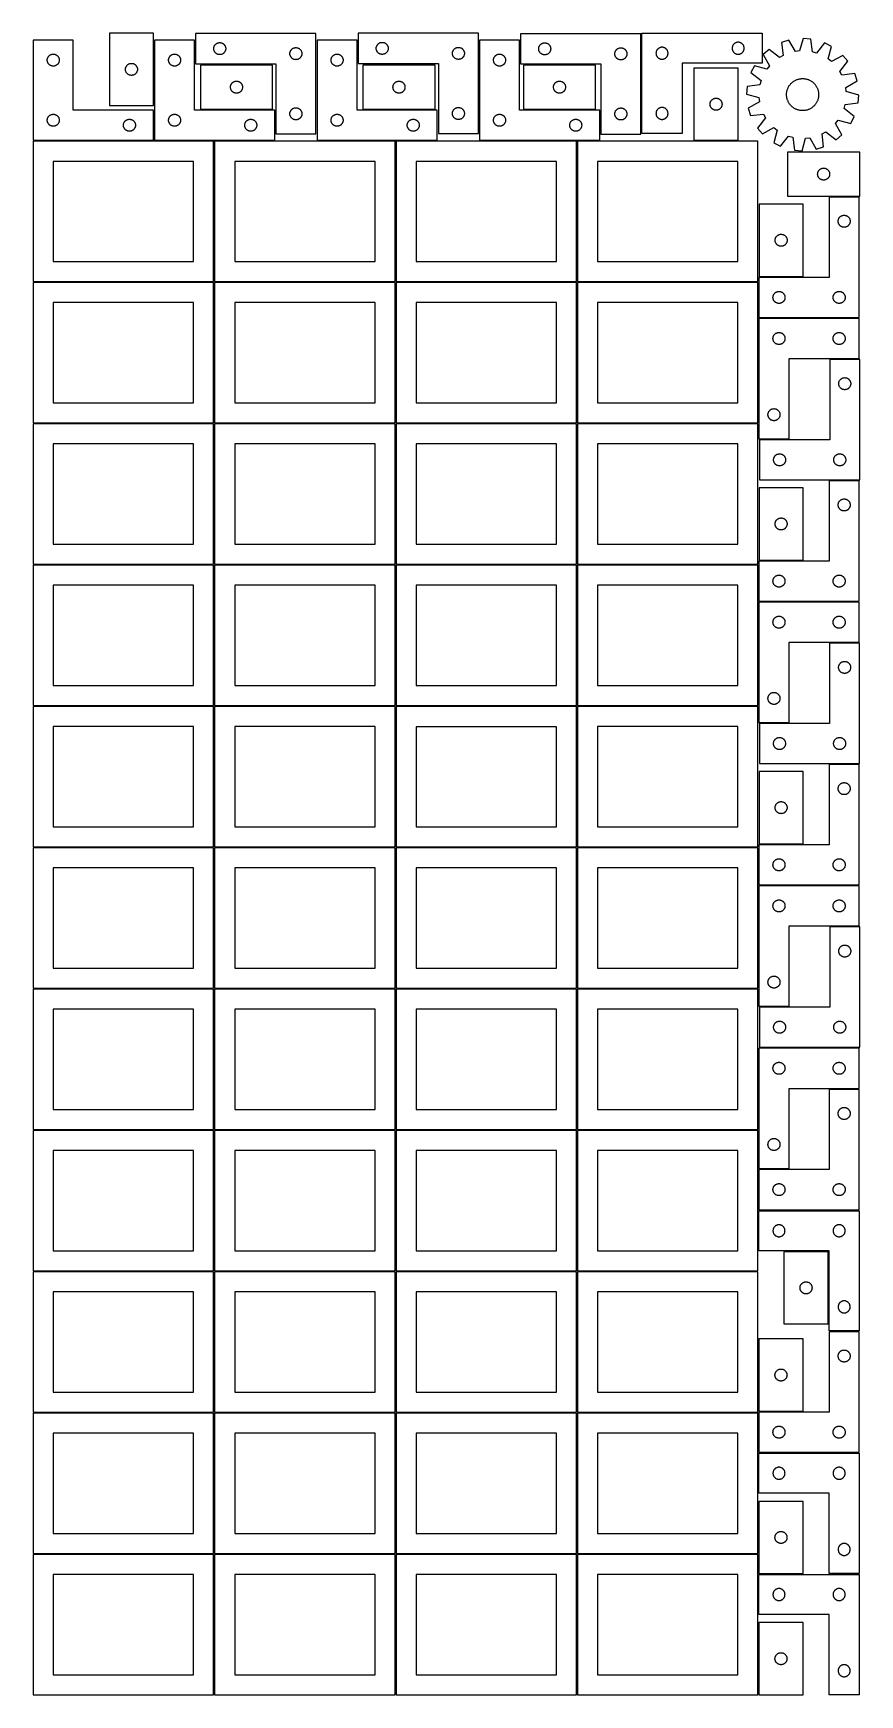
# Model space of a CAD drawing. Header units: millimetres. Extents: x 7 to 1243, y 7 to 2493.
import ezdxf

# ---------------------------------------------------------------- set-up
doc = ezdxf.new("R2010")
doc.units = ezdxf.units.MM
doc.layers.add('COMMON', color=5, linetype='CONTINUOUS', true_color=0x0000ff)
doc.layers.add('CUT', color=7, linetype='CONTINUOUS', true_color=0x000000)

msp = doc.modelspace()

# ---------------------------------------------------------------- linework, layer by layer
at = {"layer": 'COMMON'}
for p, q in [((277.291899, 1485.562901), (277.291899, 1275.562901)), ((820.333739, 1485.541936), (820.333739, 1275.562901)), ((6.541899, 1274.8129), (276.541899, 1274.8129)), ((277.291899, 1274.0629), (277.291899, 1064.0629)), ((278.0419, 1274.8129), (548.0419, 1274.8129)), ((549.583739, 1274.791935), (819.583739, 1274.791935)), ((820.333739, 1274.041935), (820.333739, 1064.0629)), ((821.08374, 1274.8129), (1091.08374, 1274.8129)), ((6.541899, 1063.312899), (276.541899, 1063.312899)), ((277.291899, 1062.562899), (277.291899, 852.562899)), ((278.0419, 1063.312899), (548.0419, 1063.312899)), ((549.583739, 1063.291934), (819.583739, 1063.291934)), ((820.333739, 1062.541934), (820.333739, 852.562899)), ((821.08374, 1063.312899), (1091.08374, 1063.312899)), ((6.541899, 851.812898), (276.541899, 851.812898)), ((277.291899, 851.062898), (277.291899, 641.062898)), ((278.0419, 851.812898), (548.0419, 851.812898)), ((549.583739, 851.791933), (819.583739, 851.791933)), ((820.333739, 851.041933), (820.333739, 641.062898)), ((821.08374, 851.812898), (1091.08374, 851.812898)), ((276.541899, 640.312898), (6.541899, 640.312898)), ((277.291899, 639.562897), (277.291899, 429.562897)), ((548.0419, 640.312898), (278.0419, 640.312898)), ((549.583739, 640.291932), (819.583739, 640.291932)), ((820.333739, 639.541932), (820.333739, 429.562897)), ((821.08374, 640.312897), (1091.08374, 640.312897)), ((6.541899, 428.812896), (276.520965, 428.812896)), ((277.270965, 428.062896), (277.270965, 218.062896)), ((278.0419, 428.812896), (548.020966, 428.812896)), ((819.583739, 428.791932), (549.583739, 428.791932)), ((820.333739, 428.041931), (820.333739, 218.062896)), ((1091.08374, 428.812897), (821.08374, 428.812897)), ((548.7919, 216.54193), (548.7919, 6.54193)), ((549.583739, 217.29193), (819.541901, 217.29193)), ((820.291901, 216.54193), (820.291901, 6.54193))]:
    msp.add_line(p, q, dxfattribs=at)
at = {"layer": 'CUT'}
for p, q in [((120.493493, 2493.406768), (120.493493, 2385.406768)), ((186.493493, 2493.406768), (120.493493, 2493.406768)), ((186.493493, 2385.406768), (186.493493, 2493.406768)), ((429.609768, 2492.910435), (249.609768, 2492.910435)), ((249.609768, 2492.910435), (249.609768, 2447.910435)), ((429.609768, 2342.910435), (429.609768, 2492.910435)), ((672.814724, 2493.342564), (492.814724, 2493.342564)), ((492.814724, 2493.342564), (492.814724, 2448.342564)), ((672.814724, 2343.342564), (672.814724, 2493.342564)), ((915.943661, 2492.615025), (735.943661, 2492.615025)), ((735.943661, 2492.615025), (735.943661, 2447.615025)), ((915.943661, 2342.615025), (915.943661, 2492.615025)), ((917.527769, 2493.480744), (1097.527769, 2493.480744)), ((917.527769, 2343.480744), (917.527769, 2493.480744)), ((1097.527769, 2493.480744), (1097.527769, 2448.480744)), ((66.520965, 2483.251496), (6.520965, 2483.251496)), ((6.520965, 2483.251496), (6.520965, 2333.251496)), ((34.765152, 2462.078564), (35.346229, 2462.1745)), ((35.346229, 2462.1745), (35.932336, 2462.232227)), ((35.932336, 2462.232227), (36.520965, 2462.251496)), ((36.520965, 2462.251496), (37.109593, 2462.232227)), ((37.109593, 2462.232227), (37.6957, 2462.1745)), ((37.6957, 2462.1745), (38.276778, 2462.078564)), ((66.520965, 2378.251496), (66.520965, 2483.251496)), ((248.041961, 2483.251496), (188.041961, 2483.251496)), ((188.041961, 2483.251496), (188.041961, 2333.251496)), ((216.286148, 2462.078564), (216.867225, 2462.1745)), ((216.867225, 2462.1745), (217.453333, 2462.232227)), ((217.453333, 2462.232227), (218.041961, 2462.251496)), ((218.041961, 2462.251496), (218.630589, 2462.232227)), ((218.630589, 2462.232227), (219.216696, 2462.1745)), ((219.216696, 2462.1745), (219.797774, 2462.078564)), ((248.041961, 2378.251496), (248.041961, 2483.251496)), ((276.609768, 2470.410435), (276.629037, 2470.999063)), ((276.629037, 2469.821807), (276.609768, 2470.410435)), ((276.629037, 2470.999063), (276.686764, 2471.585171)), ((276.686764, 2469.2357), (276.629037, 2469.821807)), ((276.686764, 2471.585171), (276.7827, 2472.166248)), ((276.7827, 2468.654622), (276.686764, 2469.2357)), ((276.7827, 2472.166248), (276.916435, 2472.739807)), ((276.916435, 2468.081064), (276.7827, 2468.654622)), ((276.916435, 2472.739807), (277.087397, 2473.30339)), ((277.087397, 2467.51748), (276.916435, 2468.081064)), ((277.087397, 2473.30339), (277.294852, 2473.854586)), ((277.294852, 2466.966284), (277.087397, 2467.51748)), ((277.294852, 2473.854586), (277.537913, 2474.391034)), ((277.537913, 2466.429837), (277.294852, 2466.966284)), ((277.537913, 2474.391034), (277.815539, 2474.910435)), ((277.815539, 2465.910435), (277.537913, 2466.429837)), ((277.815539, 2474.910435), (278.126541, 2475.410567)), ((278.126541, 2465.410303), (277.815539, 2465.910435)), ((278.126541, 2475.410567), (278.469588, 2475.889288)), ((278.469588, 2464.931582), (278.126541, 2465.410303)), ((278.469588, 2475.889288), (278.843209, 2476.344548)), ((278.843209, 2464.476323), (278.469588, 2464.931582)), ((278.843209, 2476.344548), (279.245807, 2476.774396)), ((279.245807, 2464.046474), (278.843209, 2464.476323)), ((279.245807, 2476.774396), (279.675655, 2477.176994)), ((279.675655, 2463.643877), (279.245807, 2464.046474)), ((279.675655, 2477.176994), (280.130915, 2477.550615)), ((280.130915, 2463.270255), (279.675655, 2463.643877)), ((280.130915, 2477.550615), (280.609636, 2477.893662)), ((280.609636, 2462.927209), (280.130915, 2463.270255)), ((280.609636, 2477.893662), (281.109768, 2478.204664)), ((281.109768, 2462.616207), (280.609636, 2462.927209)), ((281.109768, 2478.204664), (281.629169, 2478.48229)), ((281.629169, 2462.338581), (281.109768, 2462.616207)), ((281.629169, 2478.48229), (282.165617, 2478.725351)), ((282.165617, 2462.09552), (281.629169, 2462.338581)), ((282.165617, 2478.725351), (282.716813, 2478.932806)), ((282.716813, 2461.888064), (282.165617, 2462.09552)), ((282.716813, 2478.932806), (283.280396, 2479.103768)), ((283.280396, 2479.103768), (283.853955, 2479.237503)), ((283.853955, 2479.237503), (284.435032, 2479.333439)), ((284.435032, 2479.333439), (285.02114, 2479.391166)), ((285.02114, 2479.391166), (285.609768, 2479.410435)), ((285.609768, 2479.410435), (286.198396, 2479.391166)), ((286.198396, 2479.391166), (286.784503, 2479.333439)), ((286.784503, 2479.333439), (287.365581, 2479.237503)), ((287.365581, 2479.237503), (287.939139, 2479.103768)), ((287.939139, 2479.103768), (288.502723, 2478.932806)), ((288.502723, 2478.932806), (289.053919, 2478.725351)), ((289.053919, 2462.09552), (288.502723, 2461.888064)), ((289.053919, 2478.725351), (289.590366, 2478.48229)), ((289.590366, 2462.338581), (289.053919, 2462.09552)), ((289.590366, 2478.48229), (290.109768, 2478.204664)), ((290.109768, 2462.616207), (289.590366, 2462.338581)), ((290.109768, 2478.204664), (290.6099, 2477.893662)), ((290.6099, 2462.927209), (290.109768, 2462.616207)), ((290.6099, 2477.893662), (291.088621, 2477.550615)), ((291.088621, 2463.270255), (290.6099, 2462.927209)), ((291.088621, 2477.550615), (291.54388, 2477.176994)), ((291.54388, 2463.643877), (291.088621, 2463.270255)), ((291.54388, 2477.176994), (291.973729, 2476.774396)), ((291.973729, 2464.046474), (291.54388, 2463.643877)), ((291.973729, 2476.774396), (292.376326, 2476.344548)), ((292.376326, 2464.476323), (291.973729, 2464.046474)), ((292.376326, 2476.344548), (292.749948, 2475.889288)), ((292.749948, 2464.931582), (292.376326, 2464.476323)), ((292.749948, 2475.889288), (293.092994, 2475.410567)), ((293.092994, 2465.410303), (292.749948, 2464.931582)), ((293.092994, 2475.410567), (293.403996, 2474.910435)), ((293.403996, 2465.910435), (293.092994, 2465.410303)), ((293.403996, 2474.910435), (293.681622, 2474.391034)), ((293.681622, 2466.429837), (293.403996, 2465.910435)), ((293.681622, 2474.391034), (293.924684, 2473.854586)), ((293.924684, 2466.966284), (293.681622, 2466.429837)), ((293.924684, 2473.854586), (294.132139, 2473.30339)), ((294.132139, 2467.51748), (293.924684, 2466.966284)), ((294.132139, 2473.30339), (294.3031, 2472.739807)), ((294.3031, 2468.081064), (294.132139, 2467.51748)), ((294.3031, 2472.739807), (294.436835, 2472.166248)), ((294.436835, 2468.654622), (294.3031, 2468.081064)), ((294.436835, 2472.166248), (294.532771, 2471.585171)), ((294.532771, 2469.2357), (294.436835, 2468.654622)), ((294.532771, 2471.585171), (294.590498, 2470.999063)), ((294.590498, 2469.821807), (294.532771, 2469.2357)), ((294.590498, 2470.999063), (294.609768, 2470.410435)), ((294.609768, 2470.410435), (294.590498, 2469.821807)), ((390.609768, 2462.910435), (390.629037, 2463.499063)), ((390.629037, 2462.321807), (390.609768, 2462.910435)), ((390.629037, 2463.499063), (390.686764, 2464.085171)), ((390.686764, 2461.7357), (390.629037, 2462.321807)), ((390.686764, 2464.085171), (390.7827, 2464.666248)), ((390.7827, 2464.666248), (390.916435, 2465.239807)), ((390.916435, 2465.239807), (391.087397, 2465.80339)), ((391.087397, 2465.80339), (391.294852, 2466.354586)), ((391.294852, 2466.354586), (391.537913, 2466.891034)), ((391.537913, 2466.891034), (391.815539, 2467.410435)), ((391.815539, 2467.410435), (392.126541, 2467.910567)), ((392.126541, 2467.910567), (392.469588, 2468.389288)), ((392.469588, 2468.389288), (392.843209, 2468.844548)), ((392.843209, 2468.844548), (393.245807, 2469.274396)), ((393.245807, 2469.274396), (393.675655, 2469.676994)), ((393.675655, 2469.676994), (394.130915, 2470.050615)), ((394.130915, 2470.050615), (394.609636, 2470.393662)), ((394.609636, 2470.393662), (395.109768, 2470.704664)), ((395.109768, 2470.704664), (395.629169, 2470.98229)), ((395.629169, 2470.98229), (396.165617, 2471.225351)), ((396.165617, 2471.225351), (396.716813, 2471.432806)), ((396.716813, 2471.432806), (397.280396, 2471.603768)), ((397.280396, 2471.603768), (397.853955, 2471.737503)), ((397.853955, 2471.737503), (398.435032, 2471.833439)), ((398.435032, 2471.833439), (399.02114, 2471.891166)), ((399.02114, 2471.891166), (399.609768, 2471.910435)), ((399.609768, 2471.910435), (400.198396, 2471.891166)), ((400.198396, 2471.891166), (400.784503, 2471.833439)), ((400.784503, 2471.833439), (401.365581, 2471.737503)), ((401.365581, 2471.737503), (401.939139, 2471.603768)), ((401.939139, 2471.603768), (402.502723, 2471.432806)), ((402.502723, 2471.432806), (403.053919, 2471.225351)), ((403.053919, 2471.225351), (403.590366, 2470.98229)), ((403.590366, 2470.98229), (404.109768, 2470.704664)), ((404.109768, 2470.704664), (404.6099, 2470.393662)), ((404.6099, 2470.393662), (405.088621, 2470.050615)), ((405.088621, 2470.050615), (405.54388, 2469.676994)), ((405.54388, 2469.676994), (405.973729, 2469.274396)), ((405.973729, 2469.274396), (406.376326, 2468.844548)), ((406.376326, 2468.844548), (406.749948, 2468.389288)), ((406.749948, 2468.389288), (407.092994, 2467.910567)), ((407.092994, 2467.910567), (407.403996, 2467.410435)), ((407.403996, 2467.410435), (407.681622, 2466.891034)), ((407.681622, 2466.891034), (407.924684, 2466.354586)), ((407.924684, 2466.354586), (408.132139, 2465.80339)), ((408.132139, 2465.80339), (408.3031, 2465.239807)), ((408.3031, 2465.239807), (408.436835, 2464.666248)), ((408.436835, 2464.666248), (408.532771, 2464.085171)), ((408.532771, 2464.085171), (408.590498, 2463.499063)), ((408.590498, 2462.321807), (408.532771, 2461.7357)), ((408.590498, 2463.499063), (408.609768, 2462.910435)), ((408.609768, 2462.910435), (408.590498, 2462.321807)), ((491.20169, 2483.251496), (431.20169, 2483.251496)), ((431.20169, 2483.251496), (431.20169, 2333.251496)), ((459.445877, 2462.078564), (460.026954, 2462.1745)), ((460.026954, 2462.1745), (460.613062, 2462.232227)), ((460.613062, 2462.232227), (461.20169, 2462.251496)), ((461.20169, 2462.251496), (461.790318, 2462.232227)), ((461.790318, 2462.232227), (462.376425, 2462.1745)), ((462.376425, 2462.1745), (462.957503, 2462.078564)), ((491.20169, 2378.251496), (491.20169, 2483.251496)), ((519.814724, 2470.842564), (519.833993, 2471.431192)), ((519.833993, 2470.253936), (519.814724, 2470.842564)), ((519.833993, 2471.431192), (519.89172, 2472.0173)), ((519.89172, 2469.667828), (519.833993, 2470.253936)), ((519.89172, 2472.0173), (519.987656, 2472.598377)), ((519.987656, 2469.086751), (519.89172, 2469.667828)), ((519.987656, 2472.598377), (520.121391, 2473.171936)), ((520.121391, 2468.513193), (519.987656, 2469.086751)), ((520.121391, 2473.171936), (520.292353, 2473.735519)), ((520.292353, 2467.949609), (520.121391, 2468.513193)), ((520.292353, 2473.735519), (520.499808, 2474.286715)), ((520.499808, 2467.398413), (520.292353, 2467.949609)), ((520.499808, 2474.286715), (520.742869, 2474.823162)), ((520.742869, 2466.861966), (520.499808, 2467.398413)), ((520.742869, 2474.823162), (521.020495, 2475.342564)), ((521.020495, 2466.342564), (520.742869, 2466.861966)), ((521.020495, 2475.342564), (521.331497, 2475.842696)), ((521.331497, 2465.842432), (521.020495, 2466.342564)), ((521.331497, 2475.842696), (521.674544, 2476.321417)), ((521.674544, 2465.363711), (521.331497, 2465.842432)), ((521.674544, 2476.321417), (522.048165, 2476.776677)), ((522.048165, 2464.908452), (521.674544, 2465.363711)), ((522.048165, 2476.776677), (522.450763, 2477.206525)), ((522.450763, 2464.478603), (522.048165, 2464.908452)), ((522.450763, 2477.206525), (522.880611, 2477.609122)), ((522.880611, 2464.076006), (522.450763, 2464.478603)), ((522.880611, 2477.609122), (523.335871, 2477.982744)), ((523.335871, 2463.702384), (522.880611, 2464.076006)), ((523.335871, 2477.982744), (523.814592, 2478.325791)), ((523.814592, 2463.359338), (523.335871, 2463.702384)), ((523.814592, 2478.325791), (524.314724, 2478.636793)), ((524.314724, 2463.048336), (523.814592, 2463.359338)), ((524.314724, 2478.636793), (524.834126, 2478.914419)), ((524.834126, 2462.77071), (524.314724, 2463.048336)), ((524.834126, 2478.914419), (525.370573, 2479.15748)), ((525.370573, 2462.527648), (524.834126, 2462.77071)), ((525.370573, 2479.15748), (525.921769, 2479.364935)), ((525.921769, 2462.320193), (525.370573, 2462.527648)), ((525.921769, 2479.364935), (526.485352, 2479.535897)), ((526.485352, 2462.149232), (525.921769, 2462.320193)), ((526.485352, 2479.535897), (527.058911, 2479.669632)), ((527.058911, 2462.015497), (526.485352, 2462.149232)), ((527.058911, 2479.669632), (527.639988, 2479.765568)), ((527.639988, 2479.765568), (528.226096, 2479.823295)), ((528.226096, 2479.823295), (528.814724, 2479.842564)), ((528.814724, 2479.842564), (529.403352, 2479.823295)), ((529.403352, 2479.823295), (529.989459, 2479.765568)), ((529.989459, 2479.765568), (530.570537, 2479.669632)), ((530.570537, 2479.669632), (531.144095, 2479.535897)), ((531.144095, 2462.149232), (530.570537, 2462.015497)), ((531.144095, 2479.535897), (531.707679, 2479.364935)), ((531.707679, 2462.320193), (531.144095, 2462.149232)), ((531.707679, 2479.364935), (532.258875, 2479.15748)), ((532.258875, 2462.527648), (531.707679, 2462.320193)), ((532.258875, 2479.15748), (532.795322, 2478.914419)), ((532.795322, 2462.77071), (532.258875, 2462.527648)), ((532.795322, 2478.914419), (533.314724, 2478.636793)), ((533.314724, 2463.048336), (532.795322, 2462.77071)), ((533.314724, 2478.636793), (533.814856, 2478.325791)), ((533.814856, 2463.359338), (533.314724, 2463.048336)), ((533.814856, 2478.325791), (534.293577, 2477.982744)), ((534.293577, 2463.702384), (533.814856, 2463.359338)), ((534.293577, 2477.982744), (534.748836, 2477.609122)), ((534.748836, 2464.076006), (534.293577, 2463.702384)), ((534.748836, 2477.609122), (535.178685, 2477.206525)), ((535.178685, 2464.478603), (534.748836, 2464.076006)), ((535.178685, 2477.206525), (535.581282, 2476.776677)), ((535.581282, 2464.908452), (535.178685, 2464.478603)), ((535.581282, 2476.776677), (535.954904, 2476.321417)), ((535.954904, 2465.363711), (535.581282, 2464.908452)), ((535.954904, 2476.321417), (536.29795, 2475.842696)), ((536.29795, 2465.842432), (535.954904, 2465.363711)), ((536.29795, 2475.842696), (536.608952, 2475.342564)), ((536.608952, 2466.342564), (536.29795, 2465.842432)), ((536.608952, 2475.342564), (536.886578, 2474.823162)), ((536.886578, 2466.861966), (536.608952, 2466.342564)), ((536.886578, 2474.823162), (537.12964, 2474.286715)), ((537.12964, 2467.398413), (536.886578, 2466.861966)), ((537.12964, 2474.286715), (537.337095, 2473.735519)), ((537.337095, 2467.949609), (537.12964, 2467.398413)), ((537.337095, 2473.735519), (537.508056, 2473.171936)), ((537.508056, 2468.513193), (537.337095, 2467.949609)), ((537.508056, 2473.171936), (537.641791, 2472.598377)), ((537.641791, 2469.086751), (537.508056, 2468.513193)), ((537.641791, 2472.598377), (537.737728, 2472.0173)), ((537.737728, 2469.667828), (537.641791, 2469.086751)), ((537.737728, 2472.0173), (537.795454, 2471.431192)), ((537.795454, 2470.253936), (537.737728, 2469.667828)), ((537.795454, 2471.431192), (537.814724, 2470.842564)), ((537.814724, 2470.842564), (537.795454, 2470.253936)), ((633.814724, 2463.342564), (633.833993, 2463.931192)), ((633.833993, 2462.753936), (633.814724, 2463.342564)), ((633.833993, 2463.931192), (633.89172, 2464.5173)), ((633.89172, 2462.167828), (633.833993, 2462.753936)), ((633.89172, 2464.5173), (633.987656, 2465.098377)), ((633.987656, 2461.586751), (633.89172, 2462.167828)), ((633.987656, 2465.098377), (634.121391, 2465.671936)), ((634.121391, 2465.671936), (634.292353, 2466.235519)), ((634.292353, 2466.235519), (634.499808, 2466.786715)), ((634.499808, 2466.786715), (634.742869, 2467.323162)), ((634.742869, 2467.323162), (635.020495, 2467.842564)), ((635.020495, 2467.842564), (635.331497, 2468.342696)), ((635.331497, 2468.342696), (635.674544, 2468.821417)), ((635.674544, 2468.821417), (636.048165, 2469.276677)), ((636.048165, 2469.276677), (636.450763, 2469.706525)), ((636.450763, 2469.706525), (636.880611, 2470.109122)), ((636.880611, 2470.109122), (637.335871, 2470.482744)), ((637.335871, 2470.482744), (637.814592, 2470.825791)), ((637.814592, 2470.825791), (638.314724, 2471.136793)), ((638.314724, 2471.136793), (638.834126, 2471.414419)), ((638.834126, 2471.414419), (639.370573, 2471.65748)), ((639.370573, 2471.65748), (639.921769, 2471.864935)), ((639.921769, 2471.864935), (640.485352, 2472.035897)), ((640.485352, 2472.035897), (641.058911, 2472.169632)), ((641.058911, 2472.169632), (641.639988, 2472.265568)), ((641.639988, 2472.265568), (642.226096, 2472.323295)), ((642.226096, 2472.323295), (642.814724, 2472.342564)), ((642.814724, 2472.342564), (643.403352, 2472.323295)), ((643.403352, 2472.323295), (643.989459, 2472.265568)), ((643.989459, 2472.265568), (644.570537, 2472.169632)), ((644.570537, 2472.169632), (645.144095, 2472.035897)), ((645.144095, 2472.035897), (645.707679, 2471.864935)), ((645.707679, 2471.864935), (646.258875, 2471.65748)), ((646.258875, 2471.65748), (646.795322, 2471.414419)), ((646.795322, 2471.414419), (647.314724, 2471.136793)), ((647.314724, 2471.136793), (647.814856, 2470.825791)), ((647.814856, 2470.825791), (648.293577, 2470.482744)), ((648.293577, 2470.482744), (648.748836, 2470.109122)), ((648.748836, 2470.109122), (649.178685, 2469.706525)), ((649.178685, 2469.706525), (649.581282, 2469.276677)), ((649.581282, 2469.276677), (649.954904, 2468.821417)), ((649.954904, 2468.821417), (650.29795, 2468.342696)), ((650.29795, 2468.342696), (650.608952, 2467.842564)), ((650.608952, 2467.842564), (650.886578, 2467.323162)), ((650.886578, 2467.323162), (651.12964, 2466.786715)), ((651.12964, 2466.786715), (651.337095, 2466.235519)), ((651.337095, 2466.235519), (651.508056, 2465.671936)), ((651.508056, 2465.671936), (651.641791, 2465.098377)), ((651.641791, 2465.098377), (651.737728, 2464.5173)), ((651.737728, 2462.167828), (651.641791, 2461.586751)), ((651.737728, 2464.5173), (651.795454, 2463.931192)), ((651.795454, 2462.753936), (651.737728, 2462.167828)), ((651.795454, 2463.931192), (651.814724, 2463.342564)), ((651.814724, 2463.342564), (651.795454, 2462.753936)), ((734.36151, 2483.251496), (674.36151, 2483.251496)), ((674.36151, 2483.251496), (674.36151, 2333.251496)), ((702.605697, 2462.078564), (703.186775, 2462.1745)), ((703.186775, 2462.1745), (703.772882, 2462.232227)), ((703.772882, 2462.232227), (704.36151, 2462.251496)), ((704.36151, 2462.251496), (704.950138, 2462.232227)), ((704.950138, 2462.232227), (705.536246, 2462.1745)), ((705.536246, 2462.1745), (706.117323, 2462.078564)), ((734.36151, 2378.251496), (734.36151, 2483.251496)), ((762.943661, 2470.115025), (762.96293, 2470.703653)), ((762.96293, 2469.526397), (762.943661, 2470.115025)), ((762.96293, 2470.703653), (763.020657, 2471.289761)), ((763.020657, 2468.940289), (762.96293, 2469.526397)), ((763.020657, 2471.289761), (763.116593, 2471.870838)), ((763.116593, 2468.359212), (763.020657, 2468.940289)), ((763.116593, 2471.870838), (763.250328, 2472.444397)), ((763.250328, 2467.785654), (763.116593, 2468.359212)), ((763.250328, 2472.444397), (763.421289, 2473.00798)), ((763.421289, 2467.22207), (763.250328, 2467.785654)), ((763.421289, 2473.00798), (763.628745, 2473.559176)), ((763.628745, 2466.670874), (763.421289, 2467.22207)), ((763.628745, 2473.559176), (763.871806, 2474.095623)), ((763.871806, 2466.134427), (763.628745, 2466.670874)), ((763.871806, 2474.095623), (764.149432, 2474.615025)), ((764.149432, 2465.615025), (763.871806, 2466.134427)), ((764.149432, 2474.615025), (764.460434, 2475.115157)), ((764.460434, 2465.114893), (764.149432, 2465.615025)), ((764.460434, 2475.115157), (764.80348, 2475.593878)), ((764.80348, 2464.636172), (764.460434, 2465.114893)), ((764.80348, 2475.593878), (765.177102, 2476.049137)), ((765.177102, 2464.180913), (764.80348, 2464.636172)), ((765.177102, 2476.049137), (765.5797, 2476.478986)), ((765.5797, 2463.751064), (765.177102, 2464.180913)), ((765.5797, 2476.478986), (766.009548, 2476.881583)), ((766.009548, 2463.348467), (765.5797, 2463.751064)), ((766.009548, 2476.881583), (766.464808, 2477.255205)), ((766.464808, 2462.974845), (766.009548, 2463.348467)), ((766.464808, 2477.255205), (766.943528, 2477.598252)), ((766.943528, 2462.631799), (766.464808, 2462.974845)), ((766.943528, 2477.598252), (767.443661, 2477.909254)), ((767.443661, 2462.320797), (766.943528, 2462.631799)), ((767.443661, 2477.909254), (767.963062, 2478.18688)), ((767.963062, 2462.04317), (767.443661, 2462.320797)), ((767.963062, 2478.18688), (768.49951, 2478.429941)), ((768.49951, 2478.429941), (769.050705, 2478.637396)), ((769.050705, 2478.637396), (769.614289, 2478.808358)), ((769.614289, 2478.808358), (770.187848, 2478.942093)), ((770.187848, 2478.942093), (770.768925, 2479.038029)), ((770.768925, 2479.038029), (771.355032, 2479.095755)), ((771.355032, 2479.095755), (771.943661, 2479.115025)), ((771.943661, 2479.115025), (772.532289, 2479.095755)), ((772.532289, 2479.095755), (773.118396, 2479.038029)), ((773.118396, 2479.038029), (773.699473, 2478.942093)), ((773.699473, 2478.942093), (774.273032, 2478.808358)), ((774.273032, 2478.808358), (774.836616, 2478.637396)), ((774.836616, 2478.637396), (775.387811, 2478.429941)), ((775.387811, 2478.429941), (775.924259, 2478.18688)), ((775.924259, 2478.18688), (776.443661, 2477.909254)), ((776.443661, 2462.320797), (775.924259, 2462.04317)), ((776.443661, 2477.909254), (776.943793, 2477.598252)), ((776.943793, 2462.631799), (776.443661, 2462.320797)), ((776.943793, 2477.598252), (777.422513, 2477.255205)), ((777.422513, 2462.974845), (776.943793, 2462.631799)), ((777.422513, 2477.255205), (777.877773, 2476.881583)), ((777.877773, 2463.348467), (777.422513, 2462.974845)), ((777.877773, 2476.881583), (778.307622, 2476.478986)), ((778.307622, 2463.751064), (777.877773, 2463.348467)), ((778.307622, 2476.478986), (778.710219, 2476.049137)), ((778.710219, 2464.180913), (778.307622, 2463.751064)), ((778.710219, 2476.049137), (779.083841, 2475.593878)), ((779.083841, 2464.636172), (778.710219, 2464.180913)), ((779.083841, 2475.593878), (779.426887, 2475.115157)), ((779.426887, 2465.114893), (779.083841, 2464.636172)), ((779.426887, 2475.115157), (779.737889, 2474.615025)), ((779.737889, 2465.615025), (779.426887, 2465.114893)), ((779.737889, 2474.615025), (780.015515, 2474.095623)), ((780.015515, 2466.134427), (779.737889, 2465.615025)), ((780.015515, 2474.095623), (780.258576, 2473.559176)), ((780.258576, 2466.670874), (780.015515, 2466.134427)), ((780.258576, 2473.559176), (780.466032, 2473.00798)), ((780.466032, 2467.22207), (780.258576, 2466.670874)), ((780.466032, 2473.00798), (780.636993, 2472.444397)), ((780.636993, 2467.785654), (780.466032, 2467.22207)), ((780.636993, 2472.444397), (780.770728, 2471.870838)), ((780.770728, 2468.359212), (780.636993, 2467.785654)), ((780.770728, 2471.870838), (780.866664, 2471.289761)), ((780.866664, 2468.940289), (780.770728, 2468.359212)), ((780.866664, 2471.289761), (780.924391, 2470.703653)), ((780.924391, 2469.526397), (780.866664, 2468.940289)), ((780.924391, 2470.703653), (780.943661, 2470.115025)), ((780.943661, 2470.115025), (780.924391, 2469.526397)), ((876.943661, 2462.615025), (876.96293, 2463.203653)), ((876.96293, 2462.026397), (876.943661, 2462.615025)), ((876.96293, 2463.203653), (877.020657, 2463.789761)), ((877.020657, 2463.789761), (877.116593, 2464.370838)), ((877.116593, 2464.370838), (877.250328, 2464.944397)), ((877.250328, 2464.944397), (877.421289, 2465.50798)), ((877.421289, 2465.50798), (877.628745, 2466.059176)), ((877.628745, 2466.059176), (877.871806, 2466.595623)), ((877.871806, 2466.595623), (878.149432, 2467.115025)), ((878.149432, 2467.115025), (878.460434, 2467.615157)), ((878.460434, 2467.615157), (878.80348, 2468.093878)), ((878.80348, 2468.093878), (879.177102, 2468.549137)), ((879.177102, 2468.549137), (879.5797, 2468.978986)), ((879.5797, 2468.978986), (880.009548, 2469.381583)), ((880.009548, 2469.381583), (880.464808, 2469.755205)), ((880.464808, 2469.755205), (880.943528, 2470.098252)), ((880.943528, 2470.098252), (881.443661, 2470.409254)), ((881.443661, 2470.409254), (881.963062, 2470.68688)), ((881.963062, 2470.68688), (882.49951, 2470.929941)), ((882.49951, 2470.929941), (883.050705, 2471.137396)), ((883.050705, 2471.137396), (883.614289, 2471.308358)), ((883.614289, 2471.308358), (884.187848, 2471.442093)), ((884.187848, 2471.442093), (884.768925, 2471.538029)), ((884.768925, 2471.538029), (885.355032, 2471.595755)), ((885.355032, 2471.595755), (885.943661, 2471.615025)), ((885.943661, 2471.615025), (886.532289, 2471.595755)), ((886.532289, 2471.595755), (887.118396, 2471.538029)), ((887.118396, 2471.538029), (887.699473, 2471.442093)), ((887.699473, 2471.442093), (888.273032, 2471.308358)), ((888.273032, 2471.308358), (888.836616, 2471.137396)), ((888.836616, 2471.137396), (889.387811, 2470.929941)), ((889.387811, 2470.929941), (889.924259, 2470.68688)), ((889.924259, 2470.68688), (890.443661, 2470.409254)), ((890.443661, 2470.409254), (890.943793, 2470.098252)), ((890.943793, 2470.098252), (891.422513, 2469.755205)), ((891.422513, 2469.755205), (891.877773, 2469.381583)), ((891.877773, 2469.381583), (892.307622, 2468.978986)), ((892.307622, 2468.978986), (892.710219, 2468.549137)), ((892.710219, 2468.549137), (893.083841, 2468.093878)), ((893.083841, 2468.093878), (893.426887, 2467.615157)), ((893.426887, 2467.615157), (893.737889, 2467.115025)), ((893.737889, 2467.115025), (894.015515, 2466.595623)), ((894.015515, 2466.595623), (894.258576, 2466.059176)), ((894.258576, 2466.059176), (894.466032, 2465.50798)), ((894.466032, 2465.50798), (894.636993, 2464.944397)), ((894.636993, 2464.944397), (894.770728, 2464.370838)), ((894.770728, 2464.370838), (894.866664, 2463.789761)), ((894.866664, 2463.789761), (894.924391, 2463.203653)), ((894.924391, 2463.203653), (894.943661, 2462.615025)), ((894.943661, 2462.615025), (894.924391, 2462.026397)), ((938.547038, 2464.069372), (938.527769, 2463.480744)), ((938.527769, 2463.480744), (938.547038, 2462.892116)), ((938.604765, 2464.65548), (938.547038, 2464.069372)), ((938.547038, 2462.892116), (938.604765, 2462.306009)), ((938.700701, 2465.236557), (938.604765, 2464.65548)), ((938.604765, 2462.306009), (938.700701, 2461.724931)), ((938.834436, 2465.810116), (938.700701, 2465.236557)), ((939.005398, 2466.373699), (938.834436, 2465.810116)), ((939.212853, 2466.924895), (939.005398, 2466.373699)), ((939.455914, 2467.461342), (939.212853, 2466.924895)), ((939.73354, 2467.980744), (939.455914, 2467.461342)), ((940.044542, 2468.480876), (939.73354, 2467.980744)), ((940.387589, 2468.959597), (940.044542, 2468.480876)), ((940.76121, 2469.414857), (940.387589, 2468.959597)), ((941.163808, 2469.844705), (940.76121, 2469.414857)), ((941.593656, 2470.247303), (941.163808, 2469.844705)), ((942.048916, 2470.620924), (941.593656, 2470.247303)), ((942.527637, 2470.963971), (942.048916, 2470.620924)), ((943.027769, 2471.274973), (942.527637, 2470.963971)), ((943.547171, 2471.552599), (943.027769, 2471.274973)), ((944.083618, 2471.79566), (943.547171, 2471.552599)), ((944.634814, 2472.003115), (944.083618, 2471.79566)), ((945.198397, 2472.174077), (944.634814, 2472.003115)), ((945.771956, 2472.307812), (945.198397, 2472.174077)), ((946.353033, 2472.403748), (945.771956, 2472.307812)), ((946.939141, 2472.461475), (946.353033, 2472.403748)), ((947.527769, 2472.480744), (946.939141, 2472.461475)), ((948.116397, 2472.461475), (947.527769, 2472.480744)), ((948.702504, 2472.403748), (948.116397, 2472.461475)), ((949.283582, 2472.307812), (948.702504, 2472.403748)), ((949.85714, 2472.174077), (949.283582, 2472.307812)), ((950.420724, 2472.003115), (949.85714, 2472.174077)), ((950.97192, 2471.79566), (950.420724, 2472.003115)), ((951.508367, 2471.552599), (950.97192, 2471.79566)), ((952.027769, 2471.274973), (951.508367, 2471.552599)), ((952.527901, 2470.963971), (952.027769, 2471.274973)), ((953.006622, 2470.620924), (952.527901, 2470.963971)), ((953.461881, 2470.247303), (953.006622, 2470.620924)), ((953.89173, 2469.844705), (953.461881, 2470.247303)), ((954.294327, 2469.414857), (953.89173, 2469.844705)), ((954.667949, 2468.959597), (954.294327, 2469.414857)), ((955.010995, 2468.480876), (954.667949, 2468.959597)), ((955.321997, 2467.980744), (955.010995, 2468.480876)), ((955.599623, 2467.461342), (955.321997, 2467.980744)), ((955.842685, 2466.924895), (955.599623, 2467.461342)), ((956.05014, 2466.373699), (955.842685, 2466.924895)), ((956.221101, 2465.810116), (956.05014, 2466.373699)), ((956.354836, 2465.236557), (956.221101, 2465.810116)), ((956.450772, 2464.65548), (956.354836, 2465.236557)), ((956.354836, 2461.724931), (956.450772, 2462.306009)), ((956.508499, 2464.069372), (956.450772, 2464.65548)), ((956.450772, 2462.306009), (956.508499, 2462.892116)), ((956.527769, 2463.480744), (956.508499, 2464.069372)), ((956.508499, 2462.892116), (956.527769, 2463.480744)), ((1052.547038, 2471.569372), (1052.527769, 2470.980744)), ((1052.527769, 2470.980744), (1052.547038, 2470.392116)), ((1052.604765, 2472.15548), (1052.547038, 2471.569372)), ((1052.547038, 2470.392116), (1052.604765, 2469.806009)), ((1052.700701, 2472.736557), (1052.604765, 2472.15548)), ((1052.604765, 2469.806009), (1052.700701, 2469.224931)), ((1052.834436, 2473.310116), (1052.700701, 2472.736557)), ((1052.700701, 2469.224931), (1052.834436, 2468.651373)), ((1053.005398, 2473.873699), (1052.834436, 2473.310116)), ((1052.834436, 2468.651373), (1053.005398, 2468.087789)), ((1053.212853, 2474.424895), (1053.005398, 2473.873699)), ((1053.005398, 2468.087789), (1053.212853, 2467.536593)), ((1053.455914, 2474.961342), (1053.212853, 2474.424895)), ((1053.212853, 2467.536593), (1053.455914, 2467.000146)), ((1053.73354, 2475.480744), (1053.455914, 2474.961342)), ((1053.455914, 2467.000146), (1053.73354, 2466.480744)), ((1054.044542, 2475.980876), (1053.73354, 2475.480744)), ((1053.73354, 2466.480744), (1054.044542, 2465.980612)), ((1054.387589, 2476.459597), (1054.044542, 2475.980876)), ((1054.044542, 2465.980612), (1054.387589, 2465.501891)), ((1054.76121, 2476.914857), (1054.387589, 2476.459597)), ((1054.387589, 2465.501891), (1054.76121, 2465.046632)), ((1055.163808, 2477.344705), (1054.76121, 2476.914857)), ((1054.76121, 2465.046632), (1055.163808, 2464.616783)), ((1055.593656, 2477.747303), (1055.163808, 2477.344705)), ((1055.163808, 2464.616783), (1055.593656, 2464.214186)), ((1056.048916, 2478.120924), (1055.593656, 2477.747303)), ((1055.593656, 2464.214186), (1056.048916, 2463.840564)), ((1056.527637, 2478.463971), (1056.048916, 2478.120924)), ((1056.048916, 2463.840564), (1056.527637, 2463.497518)), ((1057.027769, 2478.774973), (1056.527637, 2478.463971)), ((1056.527637, 2463.497518), (1057.027769, 2463.186516)), ((1057.547171, 2479.052599), (1057.027769, 2478.774973)), ((1057.027769, 2463.186516), (1057.547171, 2462.90889)), ((1058.083618, 2479.29566), (1057.547171, 2479.052599)), ((1057.547171, 2462.90889), (1058.083618, 2462.665828)), ((1058.634814, 2479.503115), (1058.083618, 2479.29566)), ((1058.083618, 2462.665828), (1058.634814, 2462.458373)), ((1059.198397, 2479.674077), (1058.634814, 2479.503115)), ((1058.634814, 2462.458373), (1059.198397, 2462.287412)), ((1059.771956, 2479.807812), (1059.198397, 2479.674077)), ((1059.198397, 2462.287412), (1059.771956, 2462.153677)), ((1060.353033, 2479.903748), (1059.771956, 2479.807812)), ((1059.771956, 2462.153677), (1060.353033, 2462.05774)), ((1060.939141, 2479.961475), (1060.353033, 2479.903748)), ((1061.527769, 2479.980744), (1060.939141, 2479.961475)), ((1062.116397, 2479.961475), (1061.527769, 2479.980744)), ((1062.702504, 2479.903748), (1062.116397, 2479.961475)), ((1063.283582, 2479.807812), (1062.702504, 2479.903748)), ((1062.702504, 2462.05774), (1063.283582, 2462.153677)), ((1063.85714, 2479.674077), (1063.283582, 2479.807812)), ((1063.283582, 2462.153677), (1063.85714, 2462.287412)), ((1064.420724, 2479.503115), (1063.85714, 2479.674077)), ((1063.85714, 2462.287412), (1064.420724, 2462.458373)), ((1064.97192, 2479.29566), (1064.420724, 2479.503115)), ((1064.420724, 2462.458373), (1064.97192, 2462.665828)), ((1065.508367, 2479.052599), (1064.97192, 2479.29566)), ((1064.97192, 2462.665828), (1065.508367, 2462.90889)), ((1066.027769, 2478.774973), (1065.508367, 2479.052599)), ((1065.508367, 2462.90889), (1066.027769, 2463.186516)), ((1066.527901, 2478.463971), (1066.027769, 2478.774973)), ((1066.027769, 2463.186516), (1066.527901, 2463.497518)), ((1067.006622, 2478.120924), (1066.527901, 2478.463971)), ((1066.527901, 2463.497518), (1067.006622, 2463.840564)), ((1067.461881, 2477.747303), (1067.006622, 2478.120924)), ((1067.006622, 2463.840564), (1067.461881, 2464.214186)), ((1067.89173, 2477.344705), (1067.461881, 2477.747303)), ((1067.461881, 2464.214186), (1067.89173, 2464.616783)), ((1068.294327, 2476.914857), (1067.89173, 2477.344705)), ((1067.89173, 2464.616783), (1068.294327, 2465.046632)), ((1068.667949, 2476.459597), (1068.294327, 2476.914857)), ((1068.294327, 2465.046632), (1068.667949, 2465.501891)), ((1069.010995, 2475.980876), (1068.667949, 2476.459597)), ((1068.667949, 2465.501891), (1069.010995, 2465.980612)), ((1069.321997, 2475.480744), (1069.010995, 2475.980876)), ((1069.010995, 2465.980612), (1069.321997, 2466.480744)), ((1069.599623, 2474.961342), (1069.321997, 2475.480744)), ((1069.321997, 2466.480744), (1069.599623, 2467.000146)), ((1069.842685, 2474.424895), (1069.599623, 2474.961342)), ((1069.599623, 2467.000146), (1069.842685, 2467.536593)), ((1070.05014, 2473.873699), (1069.842685, 2474.424895)), ((1069.842685, 2467.536593), (1070.05014, 2468.087789)), ((1070.221101, 2473.310116), (1070.05014, 2473.873699)), ((1070.05014, 2468.087789), (1070.221101, 2468.651373)), ((1070.354836, 2472.736557), (1070.221101, 2473.310116)), ((1070.221101, 2468.651373), (1070.354836, 2469.224931)), ((1070.450772, 2472.15548), (1070.354836, 2472.736557)), ((1070.354836, 2469.224931), (1070.450772, 2469.806009)), ((1070.508499, 2471.569372), (1070.450772, 2472.15548)), ((1070.450772, 2469.806009), (1070.508499, 2470.392116)), ((1070.527769, 2470.980744), (1070.508499, 2471.569372)), ((1070.508499, 2470.392116), (1070.527769, 2470.980744)), ((1107.922847, 2469.095886), (1099.147823, 2461.606933)), ((1123.176259, 2457.147001), (1107.922847, 2469.095886)), ((1137.556447, 2483.098092), (1126.583484, 2479.537258)), ((1126.583484, 2479.537258), (1128.787423, 2460.286672)), ((1147.076122, 2466.221534), (1137.556447, 2483.098092)), ((1153.461661, 2466.974912), (1147.076122, 2466.221534)), ((1158.792368, 2485.603545), (1153.461661, 2466.974912)), ((1170.292737, 2484.694156), (1158.792368, 2485.603545)), ((1172.62939, 2465.459227), (1170.292737, 2484.694156)), ((1178.817164, 2463.711617), (1172.62939, 2465.459227)), ((1190.870964, 2478.882257), (1178.817164, 2463.711617)), ((1201.147911, 2473.64109), (1190.870964, 2478.882257)), ((1195.945809, 2454.976135), (1201.147911, 2473.64109)), ((27.520965, 2453.251496), (27.540234, 2453.840124)), ((27.540234, 2452.662868), (27.520965, 2453.251496)), ((27.540234, 2453.840124), (27.597961, 2454.426232)), ((27.597961, 2452.07676), (27.540234, 2452.662868)), ((27.597961, 2454.426232), (27.693897, 2455.007309)), ((27.693897, 2451.495683), (27.597961, 2452.07676)), ((27.693897, 2455.007309), (27.827632, 2455.580868)), ((27.827632, 2450.922125), (27.693897, 2451.495683)), ((27.827632, 2455.580868), (27.998593, 2456.144451)), ((27.998593, 2450.358541), (27.827632, 2450.922125)), ((27.998593, 2456.144451), (28.206049, 2456.695647)), ((28.206049, 2449.807345), (27.998593, 2450.358541)), ((28.206049, 2456.695647), (28.44911, 2457.232094)), ((28.44911, 2449.270898), (28.206049, 2449.807345)), ((28.44911, 2457.232094), (28.726736, 2457.751496)), ((28.726736, 2448.751496), (28.44911, 2449.270898)), ((28.726736, 2457.751496), (29.037738, 2458.251628)), ((29.037738, 2448.251364), (28.726736, 2448.751496)), ((29.037738, 2458.251628), (29.380785, 2458.730349)), ((29.380785, 2447.772643), (29.037738, 2448.251364)), ((29.380785, 2458.730349), (29.754406, 2459.185609)), ((29.754406, 2447.317384), (29.380785, 2447.772643)), ((29.754406, 2459.185609), (30.157004, 2459.615457)), ((30.157004, 2446.887535), (29.754406, 2447.317384)), ((30.157004, 2459.615457), (30.586852, 2460.018054)), ((30.586852, 2446.484938), (30.157004, 2446.887535)), ((30.586852, 2460.018054), (31.042112, 2460.391676)), ((31.042112, 2446.111316), (30.586852, 2446.484938)), ((31.042112, 2460.391676), (31.520833, 2460.734723)), ((31.520833, 2445.76827), (31.042112, 2446.111316)), ((31.520833, 2460.734723), (32.020965, 2461.045725)), ((32.020965, 2445.457268), (31.520833, 2445.76827)), ((32.020965, 2461.045725), (32.540366, 2461.323351)), ((32.540366, 2445.179642), (32.020965, 2445.457268)), ((32.540366, 2461.323351), (33.076814, 2461.566412)), ((33.076814, 2444.93658), (32.540366, 2445.179642)), ((33.076814, 2461.566412), (33.628009, 2461.773867)), ((33.628009, 2444.729125), (33.076814, 2444.93658)), ((33.628009, 2461.773867), (34.191593, 2461.944829)), ((34.191593, 2444.558164), (33.628009, 2444.729125)), ((34.191593, 2461.944829), (34.765152, 2462.078564)), ((34.765152, 2444.424429), (34.191593, 2444.558164)), ((35.346229, 2444.328492), (34.765152, 2444.424429)), ((35.932336, 2444.270766), (35.346229, 2444.328492)), ((36.520965, 2444.251496), (35.932336, 2444.270766)), ((37.109593, 2444.270766), (36.520965, 2444.251496)), ((37.6957, 2444.328492), (37.109593, 2444.270766)), ((38.276778, 2444.424429), (37.6957, 2444.328492)), ((38.276778, 2462.078564), (38.850336, 2461.944829)), ((38.850336, 2444.558164), (38.276778, 2444.424429)), ((38.850336, 2461.944829), (39.41392, 2461.773867)), ((39.41392, 2444.729125), (38.850336, 2444.558164)), ((39.41392, 2461.773867), (39.965116, 2461.566412)), ((39.965116, 2444.93658), (39.41392, 2444.729125)), ((39.965116, 2461.566412), (40.501563, 2461.323351)), ((40.501563, 2445.179642), (39.965116, 2444.93658)), ((40.501563, 2461.323351), (41.020965, 2461.045725)), ((41.020965, 2445.457268), (40.501563, 2445.179642)), ((41.020965, 2461.045725), (41.521097, 2460.734723)), ((41.521097, 2445.76827), (41.020965, 2445.457268)), ((41.521097, 2460.734723), (41.999817, 2460.391676)), ((41.999817, 2446.111316), (41.521097, 2445.76827)), ((41.999817, 2460.391676), (42.455077, 2460.018054)), ((42.455077, 2446.484938), (41.999817, 2446.111316)), ((42.455077, 2460.018054), (42.884926, 2459.615457)), ((42.884926, 2446.887535), (42.455077, 2446.484938)), ((42.884926, 2459.615457), (43.287523, 2459.185609)), ((43.287523, 2447.317384), (42.884926, 2446.887535)), ((43.287523, 2459.185609), (43.661145, 2458.730349)), ((43.661145, 2447.772643), (43.287523, 2447.317384)), ((43.661145, 2458.730349), (44.004191, 2458.251628)), ((44.004191, 2448.251364), (43.661145, 2447.772643)), ((44.004191, 2458.251628), (44.315193, 2457.751496)), ((44.315193, 2448.751496), (44.004191, 2448.251364)), ((44.315193, 2457.751496), (44.592819, 2457.232094)), ((44.592819, 2449.270898), (44.315193, 2448.751496)), ((44.592819, 2457.232094), (44.83588, 2456.695647)), ((44.83588, 2449.807345), (44.592819, 2449.270898)), ((44.83588, 2456.695647), (45.043336, 2456.144451)), ((45.043336, 2450.358541), (44.83588, 2449.807345)), ((45.043336, 2456.144451), (45.214297, 2455.580868)), ((45.214297, 2450.922125), (45.043336, 2450.358541)), ((45.214297, 2455.580868), (45.348032, 2455.007309)), ((45.348032, 2451.495683), (45.214297, 2450.922125)), ((45.348032, 2455.007309), (45.443968, 2454.426232)), ((45.443968, 2452.07676), (45.348032, 2451.495683)), ((45.443968, 2454.426232), (45.501695, 2453.840124)), ((45.501695, 2452.662868), (45.443968, 2452.07676)), ((45.501695, 2453.840124), (45.520965, 2453.251496)), ((45.520965, 2453.251496), (45.501695, 2452.662868)), ((144.493493, 2439.406768), (144.512763, 2439.995396)), ((144.512763, 2438.818139), (144.493493, 2439.406768)), ((144.512763, 2439.995396), (144.57049, 2440.581503)), ((144.57049, 2438.232032), (144.512763, 2438.818139)), ((144.57049, 2440.581503), (144.666426, 2441.16258)), ((144.666426, 2437.650955), (144.57049, 2438.232032)), ((144.666426, 2441.16258), (144.800161, 2441.736139)), ((144.800161, 2437.077396), (144.666426, 2437.650955)), ((144.800161, 2441.736139), (144.971122, 2442.299723)), ((144.971122, 2442.299723), (145.178578, 2442.850918)), ((145.178578, 2442.850918), (145.421639, 2443.387366)), ((145.421639, 2443.387366), (145.699265, 2443.906768)), ((145.699265, 2443.906768), (146.010267, 2444.4069)), ((146.010267, 2444.4069), (146.353313, 2444.88562)), ((146.353313, 2444.88562), (146.726935, 2445.34088)), ((146.726935, 2445.34088), (147.129532, 2445.770729)), ((147.129532, 2445.770729), (147.559381, 2446.173326)), ((147.559381, 2446.173326), (148.014641, 2446.546948)), ((148.014641, 2446.546948), (148.493361, 2446.889994)), ((148.493361, 2446.889994), (148.993493, 2447.200996)), ((148.993493, 2447.200996), (149.512895, 2447.478622)), ((149.512895, 2447.478622), (150.049343, 2447.721683)), ((150.049343, 2447.721683), (150.600538, 2447.929139)), ((150.600538, 2447.929139), (151.164122, 2448.1001)), ((151.164122, 2448.1001), (151.737681, 2448.233835)), ((151.737681, 2448.233835), (152.318758, 2448.329771)), ((152.318758, 2448.329771), (152.904865, 2448.387498)), ((152.904865, 2448.387498), (153.493493, 2448.406768)), ((153.493493, 2448.406768), (154.082122, 2448.387498)), ((154.082122, 2448.387498), (154.668229, 2448.329771)), ((154.668229, 2448.329771), (155.249306, 2448.233835)), ((155.249306, 2448.233835), (155.822865, 2448.1001)), ((155.822865, 2448.1001), (156.386449, 2447.929139)), ((156.386449, 2447.929139), (156.937644, 2447.721683)), ((156.937644, 2447.721683), (157.474092, 2447.478622)), ((157.474092, 2447.478622), (157.993493, 2447.200996)), ((157.993493, 2447.200996), (158.493626, 2446.889994)), ((158.493626, 2446.889994), (158.972346, 2446.546948)), ((158.972346, 2446.546948), (159.427606, 2446.173326)), ((159.427606, 2446.173326), (159.857454, 2445.770729)), ((159.857454, 2445.770729), (160.260052, 2445.34088)), ((160.260052, 2445.34088), (160.633673, 2444.88562)), ((160.633673, 2444.88562), (160.97672, 2444.4069)), ((160.97672, 2444.4069), (161.287722, 2443.906768)), ((161.287722, 2443.906768), (161.565348, 2443.387366)), ((161.565348, 2443.387366), (161.808409, 2442.850918)), ((161.808409, 2442.850918), (162.015865, 2442.299723)), ((162.015865, 2442.299723), (162.186826, 2441.736139)), ((162.186826, 2441.736139), (162.320561, 2441.16258)), ((162.320561, 2437.650955), (162.186826, 2437.077396)), ((162.320561, 2441.16258), (162.416497, 2440.581503)), ((162.416497, 2438.232032), (162.320561, 2437.650955)), ((162.416497, 2440.581503), (162.474224, 2439.995396)), ((162.474224, 2438.818139), (162.416497, 2438.232032)), ((162.474224, 2439.995396), (162.493493, 2439.406768)), ((162.493493, 2439.406768), (162.474224, 2438.818139)), ((209.041961, 2453.251496), (209.06123, 2453.840124)), ((209.06123, 2452.662868), (209.041961, 2453.251496)), ((209.06123, 2453.840124), (209.118957, 2454.426232)), ((209.118957, 2452.07676), (209.06123, 2452.662868)), ((209.118957, 2454.426232), (209.214893, 2455.007309)), ((209.214893, 2451.495683), (209.118957, 2452.07676)), ((209.214893, 2455.007309), (209.348628, 2455.580868)), ((209.348628, 2450.922125), (209.214893, 2451.495683)), ((209.348628, 2455.580868), (209.51959, 2456.144451)), ((209.51959, 2450.358541), (209.348628, 2450.922125)), ((209.51959, 2456.144451), (209.727045, 2456.695647)), ((209.727045, 2449.807345), (209.51959, 2450.358541)), ((209.727045, 2456.695647), (209.970106, 2457.232094)), ((209.970106, 2449.270898), (209.727045, 2449.807345)), ((209.970106, 2457.232094), (210.247732, 2457.751496)), ((210.247732, 2448.751496), (209.970106, 2449.270898)), ((210.247732, 2457.751496), (210.558734, 2458.251628)), ((210.558734, 2448.251364), (210.247732, 2448.751496)), ((210.558734, 2458.251628), (210.901781, 2458.730349)), ((210.901781, 2447.772643), (210.558734, 2448.251364)), ((210.901781, 2458.730349), (211.275402, 2459.185609)), ((211.275402, 2447.317384), (210.901781, 2447.772643)), ((211.275402, 2459.185609), (211.678, 2459.615457)), ((211.678, 2446.887535), (211.275402, 2447.317384)), ((211.678, 2459.615457), (212.107848, 2460.018054)), ((212.107848, 2446.484938), (211.678, 2446.887535)), ((212.107848, 2460.018054), (212.563108, 2460.391676)), ((212.563108, 2446.111316), (212.107848, 2446.484938)), ((212.563108, 2460.391676), (213.041829, 2460.734723)), ((213.041829, 2445.76827), (212.563108, 2446.111316)), ((213.041829, 2460.734723), (213.541961, 2461.045725)), ((213.541961, 2445.457268), (213.041829, 2445.76827)), ((213.541961, 2461.045725), (214.061363, 2461.323351)), ((214.061363, 2445.179642), (213.541961, 2445.457268)), ((214.061363, 2461.323351), (214.59781, 2461.566412)), ((214.59781, 2444.93658), (214.061363, 2445.179642)), ((214.59781, 2461.566412), (215.149006, 2461.773867)), ((215.149006, 2444.729125), (214.59781, 2444.93658)), ((215.149006, 2461.773867), (215.712589, 2461.944829)), ((215.712589, 2444.558164), (215.149006, 2444.729125)), ((215.712589, 2461.944829), (216.286148, 2462.078564)), ((216.286148, 2444.424429), (215.712589, 2444.558164)), ((216.867225, 2444.328492), (216.286148, 2444.424429)), ((217.453333, 2444.270766), (216.867225, 2444.328492)), ((218.041961, 2444.251496), (217.453333, 2444.270766)), ((218.630589, 2444.270766), (218.041961, 2444.251496)), ((219.216696, 2444.328492), (218.630589, 2444.270766)), ((219.797774, 2444.424429), (219.216696, 2444.328492)), ((219.797774, 2462.078564), (220.371332, 2461.944829)), ((220.371332, 2444.558164), (219.797774, 2444.424429)), ((220.371332, 2461.944829), (220.934916, 2461.773867)), ((220.934916, 2444.729125), (220.371332, 2444.558164)), ((220.934916, 2461.773867), (221.486112, 2461.566412)), ((221.486112, 2444.93658), (220.934916, 2444.729125)), ((221.486112, 2461.566412), (222.022559, 2461.323351)), ((222.022559, 2445.179642), (221.486112, 2444.93658)), ((222.022559, 2461.323351), (222.541961, 2461.045725)), ((222.541961, 2445.457268), (222.022559, 2445.179642)), ((222.541961, 2461.045725), (223.042093, 2460.734723)), ((223.042093, 2445.76827), (222.541961, 2445.457268)), ((223.042093, 2460.734723), (223.520814, 2460.391676)), ((223.520814, 2446.111316), (223.042093, 2445.76827)), ((223.520814, 2460.391676), (223.976073, 2460.018054)), ((223.976073, 2446.484938), (223.520814, 2446.111316)), ((223.976073, 2460.018054), (224.405922, 2459.615457)), ((224.405922, 2446.887535), (223.976073, 2446.484938)), ((224.405922, 2459.615457), (224.808519, 2459.185609)), ((224.808519, 2447.317384), (224.405922, 2446.887535)), ((224.808519, 2459.185609), (225.182141, 2458.730349)), ((225.182141, 2447.772643), (224.808519, 2447.317384)), ((225.182141, 2458.730349), (225.525187, 2458.251628)), ((225.525187, 2448.251364), (225.182141, 2447.772643)), ((225.525187, 2458.251628), (225.836189, 2457.751496)), ((225.836189, 2448.751496), (225.525187, 2448.251364)), ((225.836189, 2457.751496), (226.113815, 2457.232094)), ((226.113815, 2449.270898), (225.836189, 2448.751496)), ((226.113815, 2457.232094), (226.356877, 2456.695647)), ((226.356877, 2449.807345), (226.113815, 2449.270898)), ((226.356877, 2456.695647), (226.564332, 2456.144451)), ((226.564332, 2450.358541), (226.356877, 2449.807345)), ((226.564332, 2456.144451), (226.735293, 2455.580868)), ((226.735293, 2450.922125), (226.564332, 2450.358541)), ((226.735293, 2455.580868), (226.869028, 2455.007309)), ((226.869028, 2451.495683), (226.735293, 2450.922125)), ((226.869028, 2455.007309), (226.964964, 2454.426232)), ((226.964964, 2452.07676), (226.869028, 2451.495683)), ((226.964964, 2454.426232), (227.022691, 2453.840124)), ((227.022691, 2452.662868), (226.964964, 2452.07676)), ((227.022691, 2453.840124), (227.041961, 2453.251496)), ((227.041961, 2453.251496), (227.022691, 2452.662868)), ((249.609768, 2447.910435), (369.609768, 2447.910435)), ((364.71713, 2445.778599), (256.71713, 2445.778599)), ((256.71713, 2445.778599), (256.71713, 2379.778599)), ((283.280396, 2461.717103), (282.716813, 2461.888064)), ((283.853955, 2461.583368), (283.280396, 2461.717103)), ((284.435032, 2461.487432), (283.853955, 2461.583368)), ((285.02114, 2461.429705), (284.435032, 2461.487432)), ((285.609768, 2461.410435), (285.02114, 2461.429705)), ((286.198396, 2461.429705), (285.609768, 2461.410435)), ((286.784503, 2461.487432), (286.198396, 2461.429705)), ((287.365581, 2461.583368), (286.784503, 2461.487432)), ((287.939139, 2461.717103), (287.365581, 2461.583368)), ((288.502723, 2461.888064), (287.939139, 2461.717103)), ((364.71713, 2379.778599), (364.71713, 2445.778599)), ((369.609768, 2447.910435), (369.609768, 2342.910435)), ((390.7827, 2461.154622), (390.686764, 2461.7357)), ((390.916435, 2460.581064), (390.7827, 2461.154622)), ((391.087397, 2460.01748), (390.916435, 2460.581064)), ((391.294852, 2459.466284), (391.087397, 2460.01748)), ((391.537913, 2458.929837), (391.294852, 2459.466284)), ((391.815539, 2458.410435), (391.537913, 2458.929837)), ((392.126541, 2457.910303), (391.815539, 2458.410435)), ((392.469588, 2457.431582), (392.126541, 2457.910303)), ((392.843209, 2456.976323), (392.469588, 2457.431582)), ((393.245807, 2456.546474), (392.843209, 2456.976323)), ((393.675655, 2456.143877), (393.245807, 2456.546474)), ((394.130915, 2455.770255), (393.675655, 2456.143877)), ((394.609636, 2455.427209), (394.130915, 2455.770255)), ((395.109768, 2455.116207), (394.609636, 2455.427209)), ((395.629169, 2454.838581), (395.109768, 2455.116207)), ((396.165617, 2454.59552), (395.629169, 2454.838581)), ((396.716813, 2454.388064), (396.165617, 2454.59552)), ((397.280396, 2454.217103), (396.716813, 2454.388064)), ((397.853955, 2454.083368), (397.280396, 2454.217103)), ((398.435032, 2453.987432), (397.853955, 2454.083368)), ((399.02114, 2453.929705), (398.435032, 2453.987432)), ((399.609768, 2453.910435), (399.02114, 2453.929705)), ((400.198396, 2453.929705), (399.609768, 2453.910435)), ((400.784503, 2453.987432), (400.198396, 2453.929705)), ((401.365581, 2454.083368), (400.784503, 2453.987432)), ((401.939139, 2454.217103), (401.365581, 2454.083368)), ((402.502723, 2454.388064), (401.939139, 2454.217103)), ((403.053919, 2454.59552), (402.502723, 2454.388064)), ((403.590366, 2454.838581), (403.053919, 2454.59552)), ((404.109768, 2455.116207), (403.590366, 2454.838581)), ((404.6099, 2455.427209), (404.109768, 2455.116207)), ((405.088621, 2455.770255), (404.6099, 2455.427209)), ((405.54388, 2456.143877), (405.088621, 2455.770255)), ((405.973729, 2456.546474), (405.54388, 2456.143877)), ((406.376326, 2456.976323), (405.973729, 2456.546474)), ((406.749948, 2457.431582), (406.376326, 2456.976323)), ((407.092994, 2457.910303), (406.749948, 2457.431582)), ((407.403996, 2458.410435), (407.092994, 2457.910303)), ((407.681622, 2458.929837), (407.403996, 2458.410435)), ((407.924684, 2459.466284), (407.681622, 2458.929837)), ((408.132139, 2460.01748), (407.924684, 2459.466284)), ((408.3031, 2460.581064), (408.132139, 2460.01748)), ((408.436835, 2461.154622), (408.3031, 2460.581064)), ((408.532771, 2461.7357), (408.436835, 2461.154622)), ((452.20169, 2453.251496), (452.220959, 2453.840124)), ((452.220959, 2452.662868), (452.20169, 2453.251496)), ((452.220959, 2453.840124), (452.278686, 2454.426232)), ((452.278686, 2452.07676), (452.220959, 2452.662868)), ((452.278686, 2454.426232), (452.374622, 2455.007309)), ((452.374622, 2451.495683), (452.278686, 2452.07676)), ((452.374622, 2455.007309), (452.508357, 2455.580868)), ((452.508357, 2450.922125), (452.374622, 2451.495683)), ((452.508357, 2455.580868), (452.679319, 2456.144451)), ((452.679319, 2450.358541), (452.508357, 2450.922125)), ((452.679319, 2456.144451), (452.886774, 2456.695647)), ((452.886774, 2449.807345), (452.679319, 2450.358541)), ((452.886774, 2456.695647), (453.129835, 2457.232094)), ((453.129835, 2449.270898), (452.886774, 2449.807345)), ((453.129835, 2457.232094), (453.407461, 2457.751496)), ((453.407461, 2448.751496), (453.129835, 2449.270898)), ((453.407461, 2457.751496), (453.718463, 2458.251628)), ((453.718463, 2448.251364), (453.407461, 2448.751496)), ((453.718463, 2458.251628), (454.06151, 2458.730349)), ((454.06151, 2447.772643), (453.718463, 2448.251364)), ((454.06151, 2458.730349), (454.435131, 2459.185609)), ((454.435131, 2447.317384), (454.06151, 2447.772643)), ((454.435131, 2459.185609), (454.837729, 2459.615457)), ((454.837729, 2446.887535), (454.435131, 2447.317384)), ((454.837729, 2459.615457), (455.267577, 2460.018054)), ((455.267577, 2446.484938), (454.837729, 2446.887535)), ((455.267577, 2460.018054), (455.722837, 2460.391676)), ((455.722837, 2446.111316), (455.267577, 2446.484938)), ((455.722837, 2460.391676), (456.201558, 2460.734723)), ((456.201558, 2445.76827), (455.722837, 2446.111316)), ((456.201558, 2460.734723), (456.70169, 2461.045725)), ((456.70169, 2445.457268), (456.201558, 2445.76827)), ((456.70169, 2461.045725), (457.221092, 2461.323351)), ((457.221092, 2445.179642), (456.70169, 2445.457268)), ((457.221092, 2461.323351), (457.757539, 2461.566412)), ((457.757539, 2444.93658), (457.221092, 2445.179642)), ((457.757539, 2461.566412), (458.308735, 2461.773867)), ((458.308735, 2444.729125), (457.757539, 2444.93658)), ((458.308735, 2461.773867), (458.872318, 2461.944829)), ((458.872318, 2444.558164), (458.308735, 2444.729125)), ((458.872318, 2461.944829), (459.445877, 2462.078564)), ((459.445877, 2444.424429), (458.872318, 2444.558164)), ((460.026954, 2444.328492), (459.445877, 2444.424429)), ((460.613062, 2444.270766), (460.026954, 2444.328492)), ((461.20169, 2444.251496), (460.613062, 2444.270766)), ((461.790318, 2444.270766), (461.20169, 2444.251496)), ((462.376425, 2444.328492), (461.790318, 2444.270766)), ((462.957503, 2444.424429), (462.376425, 2444.328492)), ((462.957503, 2462.078564), (463.531061, 2461.944829)), ((463.531061, 2444.558164), (462.957503, 2444.424429)), ((463.531061, 2461.944829), (464.094645, 2461.773867)), ((464.094645, 2444.729125), (463.531061, 2444.558164)), ((464.094645, 2461.773867), (464.645841, 2461.566412)), ((464.645841, 2444.93658), (464.094645, 2444.729125)), ((464.645841, 2461.566412), (465.182288, 2461.323351)), ((465.182288, 2445.179642), (464.645841, 2444.93658)), ((465.182288, 2461.323351), (465.70169, 2461.045725)), ((465.70169, 2445.457268), (465.182288, 2445.179642)), ((465.70169, 2461.045725), (466.201822, 2460.734723)), ((466.201822, 2445.76827), (465.70169, 2445.457268)), ((466.201822, 2460.734723), (466.680543, 2460.391676)), ((466.680543, 2446.111316), (466.201822, 2445.76827)), ((466.680543, 2460.391676), (467.135802, 2460.018054)), ((467.135802, 2446.484938), (466.680543, 2446.111316)), ((467.135802, 2460.018054), (467.565651, 2459.615457)), ((467.565651, 2446.887535), (467.135802, 2446.484938)), ((467.565651, 2459.615457), (467.968248, 2459.185609)), ((467.968248, 2447.317384), (467.565651, 2446.887535)), ((467.968248, 2459.185609), (468.34187, 2458.730349)), ((468.34187, 2447.772643), (467.968248, 2447.317384)), ((468.34187, 2458.730349), (468.684916, 2458.251628)), ((468.684916, 2448.251364), (468.34187, 2447.772643)), ((468.684916, 2458.251628), (468.995918, 2457.751496)), ((468.995918, 2448.751496), (468.684916, 2448.251364)), ((468.995918, 2457.751496), (469.273544, 2457.232094)), ((469.273544, 2449.270898), (468.995918, 2448.751496)), ((469.273544, 2457.232094), (469.516606, 2456.695647)), ((469.516606, 2449.807345), (469.273544, 2449.270898)), ((469.516606, 2456.695647), (469.724061, 2456.144451)), ((469.724061, 2450.358541), (469.516606, 2449.807345)), ((469.724061, 2456.144451), (469.895022, 2455.580868)), ((469.895022, 2450.922125), (469.724061, 2450.358541)), ((469.895022, 2455.580868), (470.028757, 2455.007309)), ((470.028757, 2451.495683), (469.895022, 2450.922125)), ((470.028757, 2455.007309), (470.124693, 2454.426232)), ((470.124693, 2452.07676), (470.028757, 2451.495683)), ((470.124693, 2454.426232), (470.18242, 2453.840124)), ((470.18242, 2452.662868), (470.124693, 2452.07676)), ((470.18242, 2453.840124), (470.20169, 2453.251496)), ((470.20169, 2453.251496), (470.18242, 2452.662868)), ((492.814724, 2448.342564), (612.814724, 2448.342564)), ((607.907742, 2445.770054), (499.907742, 2445.770054)), ((499.907742, 2445.770054), (499.907742, 2379.770054)), ((527.639988, 2461.91956), (527.058911, 2462.015497)), ((528.226096, 2461.861834), (527.639988, 2461.91956)), ((528.814724, 2461.842564), (528.226096, 2461.861834)), ((529.403352, 2461.861834), (528.814724, 2461.842564)), ((529.989459, 2461.91956), (529.403352, 2461.861834)), ((530.570537, 2462.015497), (529.989459, 2461.91956)), ((607.907742, 2379.770054), (607.907742, 2445.770054)), ((612.814724, 2448.342564), (612.814724, 2343.342564)), ((634.121391, 2461.013193), (633.987656, 2461.586751)), ((634.292353, 2460.449609), (634.121391, 2461.013193)), ((634.499808, 2459.898413), (634.292353, 2460.449609)), ((634.742869, 2459.361966), (634.499808, 2459.898413)), ((635.020495, 2458.842564), (634.742869, 2459.361966)), ((635.331497, 2458.342432), (635.020495, 2458.842564)), ((635.674544, 2457.863711), (635.331497, 2458.342432)), ((636.048165, 2457.408452), (635.674544, 2457.863711)), ((636.450763, 2456.978603), (636.048165, 2457.408452)), ((636.880611, 2456.576006), (636.450763, 2456.978603)), ((637.335871, 2456.202384), (636.880611, 2456.576006)), ((637.814592, 2455.859338), (637.335871, 2456.202384)), ((638.314724, 2455.548336), (637.814592, 2455.859338)), ((638.834126, 2455.27071), (638.314724, 2455.548336)), ((639.370573, 2455.027648), (638.834126, 2455.27071)), ((639.921769, 2454.820193), (639.370573, 2455.027648)), ((640.485352, 2454.649232), (639.921769, 2454.820193)), ((641.058911, 2454.515497), (640.485352, 2454.649232)), ((641.639988, 2454.41956), (641.058911, 2454.515497)), ((642.226096, 2454.361834), (641.639988, 2454.41956)), ((642.814724, 2454.342564), (642.226096, 2454.361834)), ((643.403352, 2454.361834), (642.814724, 2454.342564)), ((643.989459, 2454.41956), (643.403352, 2454.361834)), ((644.570537, 2454.515497), (643.989459, 2454.41956)), ((645.144095, 2454.649232), (644.570537, 2454.515497)), ((645.707679, 2454.820193), (645.144095, 2454.649232)), ((646.258875, 2455.027648), (645.707679, 2454.820193)), ((646.795322, 2455.27071), (646.258875, 2455.027648)), ((647.314724, 2455.548336), (646.795322, 2455.27071)), ((647.814856, 2455.859338), (647.314724, 2455.548336)), ((648.293577, 2456.202384), (647.814856, 2455.859338)), ((648.748836, 2456.576006), (648.293577, 2456.202384)), ((649.178685, 2456.978603), (648.748836, 2456.576006)), ((649.581282, 2457.408452), (649.178685, 2456.978603)), ((649.954904, 2457.863711), (649.581282, 2457.408452)), ((650.29795, 2458.342432), (649.954904, 2457.863711)), ((650.608952, 2458.842564), (650.29795, 2458.342432)), ((650.886578, 2459.361966), (650.608952, 2458.842564)), ((651.12964, 2459.898413), (650.886578, 2459.361966)), ((651.337095, 2460.449609), (651.12964, 2459.898413)), ((651.508056, 2461.013193), (651.337095, 2460.449609)), ((651.641791, 2461.586751), (651.508056, 2461.013193)), ((695.36151, 2453.251496), (695.38078, 2453.840124)), ((695.38078, 2452.662868), (695.36151, 2453.251496)), ((695.38078, 2453.840124), (695.438507, 2454.426232)), ((695.438507, 2452.07676), (695.38078, 2452.662868)), ((695.438507, 2454.426232), (695.534443, 2455.007309)), ((695.534443, 2451.495683), (695.438507, 2452.07676)), ((695.534443, 2455.007309), (695.668178, 2455.580868)), ((695.668178, 2450.922125), (695.534443, 2451.495683)), ((695.668178, 2455.580868), (695.839139, 2456.144451)), ((695.839139, 2450.358541), (695.668178, 2450.922125)), ((695.839139, 2456.144451), (696.046594, 2456.695647)), ((696.046594, 2449.807345), (695.839139, 2450.358541)), ((696.046594, 2456.695647), (696.289656, 2457.232094)), ((696.289656, 2449.270898), (696.046594, 2449.807345)), ((696.289656, 2457.232094), (696.567282, 2457.751496)), ((696.567282, 2448.751496), (696.289656, 2449.270898)), ((696.567282, 2457.751496), (696.878284, 2458.251628)), ((696.878284, 2448.251364), (696.567282, 2448.751496)), ((696.878284, 2458.251628), (697.22133, 2458.730349)), ((697.22133, 2447.772643), (696.878284, 2448.251364)), ((697.22133, 2458.730349), (697.594952, 2459.185609)), ((697.594952, 2447.317384), (697.22133, 2447.772643)), ((697.594952, 2459.185609), (697.997549, 2459.615457)), ((697.997549, 2446.887535), (697.594952, 2447.317384)), ((697.997549, 2459.615457), (698.427398, 2460.018054)), ((698.427398, 2446.484938), (697.997549, 2446.887535)), ((698.427398, 2460.018054), (698.882657, 2460.391676)), ((698.882657, 2446.111316), (698.427398, 2446.484938)), ((698.882657, 2460.391676), (699.361378, 2460.734723)), ((699.361378, 2445.76827), (698.882657, 2446.111316)), ((699.361378, 2460.734723), (699.86151, 2461.045725)), ((699.86151, 2445.457268), (699.361378, 2445.76827)), ((699.86151, 2461.045725), (700.380912, 2461.323351)), ((700.380912, 2445.179642), (699.86151, 2445.457268)), ((700.380912, 2461.323351), (700.917359, 2461.566412)), ((700.917359, 2444.93658), (700.380912, 2445.179642)), ((700.917359, 2461.566412), (701.468555, 2461.773867)), ((701.468555, 2444.729125), (700.917359, 2444.93658)), ((701.468555, 2461.773867), (702.032139, 2461.944829)), ((702.032139, 2444.558164), (701.468555, 2444.729125)), ((702.032139, 2461.944829), (702.605697, 2462.078564)), ((702.605697, 2444.424429), (702.032139, 2444.558164)), ((703.186775, 2444.328492), (702.605697, 2444.424429)), ((703.772882, 2444.270766), (703.186775, 2444.328492)), ((704.36151, 2444.251496), (703.772882, 2444.270766)), ((704.950138, 2444.270766), (704.36151, 2444.251496)), ((705.536246, 2444.328492), (704.950138, 2444.270766)), ((706.117323, 2444.424429), (705.536246, 2444.328492)), ((706.117323, 2462.078564), (706.690882, 2461.944829)), ((706.690882, 2444.558164), (706.117323, 2444.424429)), ((706.690882, 2461.944829), (707.254465, 2461.773867)), ((707.254465, 2444.729125), (706.690882, 2444.558164)), ((707.254465, 2461.773867), (707.805661, 2461.566412)), ((707.805661, 2444.93658), (707.254465, 2444.729125)), ((707.805661, 2461.566412), (708.342109, 2461.323351)), ((708.342109, 2445.179642), (707.805661, 2444.93658)), ((708.342109, 2461.323351), (708.86151, 2461.045725)), ((708.86151, 2445.457268), (708.342109, 2445.179642)), ((708.86151, 2461.045725), (709.361642, 2460.734723)), ((709.361642, 2445.76827), (708.86151, 2445.457268)), ((709.361642, 2460.734723), (709.840363, 2460.391676)), ((709.840363, 2446.111316), (709.361642, 2445.76827)), ((709.840363, 2460.391676), (710.295623, 2460.018054)), ((710.295623, 2446.484938), (709.840363, 2446.111316)), ((710.295623, 2460.018054), (710.725471, 2459.615457)), ((710.725471, 2446.887535), (710.295623, 2446.484938)), ((710.725471, 2459.615457), (711.128069, 2459.185609)), ((711.128069, 2447.317384), (710.725471, 2446.887535)), ((711.128069, 2459.185609), (711.50169, 2458.730349)), ((711.50169, 2447.772643), (711.128069, 2447.317384)), ((711.50169, 2458.730349), (711.844737, 2458.251628)), ((711.844737, 2448.251364), (711.50169, 2447.772643)), ((711.844737, 2458.251628), (712.155739, 2457.751496)), ((712.155739, 2448.751496), (711.844737, 2448.251364)), ((712.155739, 2457.751496), (712.433365, 2457.232094)), ((712.433365, 2449.270898), (712.155739, 2448.751496)), ((712.433365, 2457.232094), (712.676426, 2456.695647)), ((712.676426, 2449.807345), (712.433365, 2449.270898)), ((712.676426, 2456.695647), (712.883881, 2456.144451)), ((712.883881, 2450.358541), (712.676426, 2449.807345)), ((712.883881, 2456.144451), (713.054843, 2455.580868)), ((713.054843, 2450.922125), (712.883881, 2450.358541)), ((713.054843, 2455.580868), (713.188578, 2455.007309)), ((713.188578, 2451.495683), (713.054843, 2450.922125)), ((713.188578, 2455.007309), (713.284514, 2454.426232)), ((713.284514, 2452.07676), (713.188578, 2451.495683)), ((713.284514, 2454.426232), (713.342241, 2453.840124)), ((713.342241, 2452.662868), (713.284514, 2452.07676)), ((713.342241, 2453.840124), (713.36151, 2453.251496)), ((713.36151, 2453.251496), (713.342241, 2452.662868)), ((735.943661, 2447.615025), (855.943661, 2447.615025)), ((848.088223, 2445.782261), (740.088223, 2445.782261)), ((740.088223, 2445.782261), (740.088223, 2379.782261)), ((768.49951, 2461.800109), (767.963062, 2462.04317)), ((769.050705, 2461.592654), (768.49951, 2461.800109)), ((769.614289, 2461.421693), (769.050705, 2461.592654)), ((770.187848, 2461.287958), (769.614289, 2461.421693)), ((770.768925, 2461.192021), (770.187848, 2461.287958)), ((771.355032, 2461.134295), (770.768925, 2461.192021)), ((771.943661, 2461.115025), (771.355032, 2461.134295)), ((772.532289, 2461.134295), (771.943661, 2461.115025)), ((773.118396, 2461.192021), (772.532289, 2461.134295)), ((773.699473, 2461.287958), (773.118396, 2461.192021)), ((774.273032, 2461.421693), (773.699473, 2461.287958)), ((774.836616, 2461.592654), (774.273032, 2461.421693)), ((775.387811, 2461.800109), (774.836616, 2461.592654)), ((775.924259, 2462.04317), (775.387811, 2461.800109)), ((848.088223, 2379.782261), (848.088223, 2445.782261)), ((855.943661, 2447.615025), (855.943661, 2342.615025)), ((877.020657, 2461.440289), (876.96293, 2462.026397)), ((877.116593, 2460.859212), (877.020657, 2461.440289)), ((877.250328, 2460.285654), (877.116593, 2460.859212)), ((877.421289, 2459.72207), (877.250328, 2460.285654)), ((877.628745, 2459.170874), (877.421289, 2459.72207)), ((877.871806, 2458.634427), (877.628745, 2459.170874)), ((878.149432, 2458.115025), (877.871806, 2458.634427)), ((878.460434, 2457.614893), (878.149432, 2458.115025)), ((878.80348, 2457.136172), (878.460434, 2457.614893)), ((879.177102, 2456.680913), (878.80348, 2457.136172)), ((879.5797, 2456.251064), (879.177102, 2456.680913)), ((880.009548, 2455.848467), (879.5797, 2456.251064)), ((880.464808, 2455.474845), (880.009548, 2455.848467)), ((880.943528, 2455.131799), (880.464808, 2455.474845)), ((881.443661, 2454.820797), (880.943528, 2455.131799)), ((881.963062, 2454.54317), (881.443661, 2454.820797)), ((882.49951, 2454.300109), (881.963062, 2454.54317)), ((883.050705, 2454.092654), (882.49951, 2454.300109)), ((883.614289, 2453.921693), (883.050705, 2454.092654)), ((884.187848, 2453.787958), (883.614289, 2453.921693)), ((884.768925, 2453.692021), (884.187848, 2453.787958)), ((885.355032, 2453.634295), (884.768925, 2453.692021)), ((885.943661, 2453.615025), (885.355032, 2453.634295)), ((886.532289, 2453.634295), (885.943661, 2453.615025)), ((887.118396, 2453.692021), (886.532289, 2453.634295)), ((887.699473, 2453.787958), (887.118396, 2453.692021)), ((888.273032, 2453.921693), (887.699473, 2453.787958)), ((888.836616, 2454.092654), (888.273032, 2453.921693)), ((889.387811, 2454.300109), (888.836616, 2454.092654)), ((889.924259, 2454.54317), (889.387811, 2454.300109)), ((890.443661, 2454.820797), (889.924259, 2454.54317)), ((890.943793, 2455.131799), (890.443661, 2454.820797)), ((891.422513, 2455.474845), (890.943793, 2455.131799)), ((891.877773, 2455.848467), (891.422513, 2455.474845)), ((892.307622, 2456.251064), (891.877773, 2455.848467)), ((892.710219, 2456.680913), (892.307622, 2456.251064)), ((893.083841, 2457.136172), (892.710219, 2456.680913)), ((893.426887, 2457.614893), (893.083841, 2457.136172)), ((893.737889, 2458.115025), (893.426887, 2457.614893)), ((894.015515, 2458.634427), (893.737889, 2458.115025)), ((894.258576, 2459.170874), (894.015515, 2458.634427)), ((894.466032, 2459.72207), (894.258576, 2459.170874)), ((894.636993, 2460.285654), (894.466032, 2459.72207)), ((894.770728, 2460.859212), (894.636993, 2460.285654)), ((894.866664, 2461.440289), (894.770728, 2460.859212)), ((894.924391, 2462.026397), (894.866664, 2461.440289)), ((938.700701, 2461.724931), (938.834436, 2461.151373)), ((938.834436, 2461.151373), (939.005398, 2460.587789)), ((939.005398, 2460.587789), (939.212853, 2460.036593)), ((939.212853, 2460.036593), (939.455914, 2459.500146)), ((939.455914, 2459.500146), (939.73354, 2458.980744)), ((939.73354, 2458.980744), (940.044542, 2458.480612)), ((940.044542, 2458.480612), (940.387589, 2458.001891)), ((940.387589, 2458.001891), (940.76121, 2457.546632)), ((940.76121, 2457.546632), (941.163808, 2457.116783)), ((941.163808, 2457.116783), (941.593656, 2456.714186)), ((941.593656, 2456.714186), (942.048916, 2456.340564)), ((942.048916, 2456.340564), (942.527637, 2455.997518)), ((942.527637, 2455.997518), (943.027769, 2455.686516)), ((943.027769, 2455.686516), (943.547171, 2455.40889)), ((943.547171, 2455.40889), (944.083618, 2455.165828)), ((944.083618, 2455.165828), (944.634814, 2454.958373)), ((944.634814, 2454.958373), (945.198397, 2454.787412)), ((945.198397, 2454.787412), (945.771956, 2454.653677)), ((945.771956, 2454.653677), (946.353033, 2454.55774)), ((946.353033, 2454.55774), (946.939141, 2454.500014)), ((946.939141, 2454.500014), (947.527769, 2454.480744)), ((947.527769, 2454.480744), (948.116397, 2454.500014)), ((948.116397, 2454.500014), (948.702504, 2454.55774)), ((948.702504, 2454.55774), (949.283582, 2454.653677)), ((949.283582, 2454.653677), (949.85714, 2454.787412)), ((949.85714, 2454.787412), (950.420724, 2454.958373)), ((950.420724, 2454.958373), (950.97192, 2455.165828)), ((950.97192, 2455.165828), (951.508367, 2455.40889)), ((951.508367, 2455.40889), (952.027769, 2455.686516)), ((952.027769, 2455.686516), (952.527901, 2455.997518)), ((952.527901, 2455.997518), (953.006622, 2456.340564)), ((953.006622, 2456.340564), (953.461881, 2456.714186)), ((953.461881, 2456.714186), (953.89173, 2457.116783)), ((953.89173, 2457.116783), (954.294327, 2457.546632)), ((954.294327, 2457.546632), (954.667949, 2458.001891)), ((954.667949, 2458.001891), (955.010995, 2458.480612)), ((955.010995, 2458.480612), (955.321997, 2458.980744)), ((955.321997, 2458.980744), (955.599623, 2459.500146)), ((955.599623, 2459.500146), (955.842685, 2460.036593)), ((955.842685, 2460.036593), (956.05014, 2460.587789)), ((956.05014, 2460.587789), (956.221101, 2461.151373)), ((956.221101, 2461.151373), (956.354836, 2461.724931)), ((1097.527769, 2448.480744), (977.527769, 2448.480744)), ((977.527769, 2448.480744), (977.527769, 2343.480744)), ((995.384698, 2441.243926), (995.384698, 2333.243926)), ((1061.384698, 2441.243926), (995.384698, 2441.243926)), ((1060.353033, 2462.05774), (1060.939141, 2462.000014)), ((1060.939141, 2462.000014), (1061.527769, 2461.980744)), ((1061.384698, 2333.243926), (1061.384698, 2441.243926)), ((1061.527769, 2461.980744), (1062.116397, 2462.000014)), ((1062.116397, 2462.000014), (1062.702504, 2462.05774)), ((1085.903382, 2444.819247), (1080.662216, 2434.5423)), ((1104.568338, 2439.617145), (1085.903382, 2444.819247)), ((1099.147823, 2461.606933), (1108.550877, 2444.665121)), ((1108.550877, 2444.665121), (1104.568338, 2439.617145)), ((1128.787423, 2460.286672), (1123.176259, 2457.147001)), ((1200.993785, 2450.993596), (1195.945809, 2454.976135)), ((1217.935597, 2460.39665), (1200.993785, 2450.993596)), ((1213.475665, 2436.368214), (1225.42455, 2451.621626)), ((1225.42455, 2451.621626), (1217.935597, 2460.39665)), ((144.971122, 2436.513812), (144.800161, 2437.077396)), ((145.178578, 2435.962617), (144.971122, 2436.513812)), ((145.421639, 2435.426169), (145.178578, 2435.962617)), ((145.699265, 2434.906768), (145.421639, 2435.426169)), ((146.010267, 2434.406635), (145.699265, 2434.906768)), ((146.353313, 2433.927915), (146.010267, 2434.406635)), ((146.726935, 2433.472655), (146.353313, 2433.927915)), ((147.129532, 2433.042806), (146.726935, 2433.472655)), ((147.559381, 2432.640209), (147.129532, 2433.042806)), ((148.014641, 2432.266587), (147.559381, 2432.640209)), ((148.493361, 2431.923541), (148.014641, 2432.266587)), ((148.993493, 2431.612539), (148.493361, 2431.923541)), ((149.512895, 2431.334913), (148.993493, 2431.612539)), ((150.049343, 2431.091852), (149.512895, 2431.334913)), ((150.600538, 2430.884396), (150.049343, 2431.091852)), ((151.164122, 2430.713435), (150.600538, 2430.884396)), ((151.737681, 2430.5797), (151.164122, 2430.713435)), ((152.318758, 2430.483764), (151.737681, 2430.5797)), ((152.904865, 2430.426037), (152.318758, 2430.483764)), ((153.493493, 2430.406768), (152.904865, 2430.426037)), ((154.082122, 2430.426037), (153.493493, 2430.406768)), ((154.668229, 2430.483764), (154.082122, 2430.426037)), ((155.249306, 2430.5797), (154.668229, 2430.483764)), ((155.822865, 2430.713435), (155.249306, 2430.5797)), ((156.386449, 2430.884396), (155.822865, 2430.713435)), ((156.937644, 2431.091852), (156.386449, 2430.884396)), ((157.474092, 2431.334913), (156.937644, 2431.091852)), ((157.993493, 2431.612539), (157.474092, 2431.334913)), ((158.493626, 2431.923541), (157.993493, 2431.612539)), ((158.972346, 2432.266587), (158.493626, 2431.923541)), ((159.427606, 2432.640209), (158.972346, 2432.266587)), ((159.857454, 2433.042806), (159.427606, 2432.640209)), ((160.260052, 2433.472655), (159.857454, 2433.042806)), ((160.633673, 2433.927915), (160.260052, 2433.472655)), ((160.97672, 2434.406635), (160.633673, 2433.927915)), ((161.287722, 2434.906768), (160.97672, 2434.406635)), ((161.565348, 2435.426169), (161.287722, 2434.906768)), ((161.808409, 2435.962617), (161.565348, 2435.426169)), ((162.015865, 2436.513812), (161.808409, 2435.962617)), ((162.186826, 2437.077396), (162.015865, 2436.513812)), ((301.71713, 2412.778599), (301.736399, 2413.367227)), ((301.736399, 2412.189971), (301.71713, 2412.778599)), ((301.736399, 2413.367227), (301.794126, 2413.953335)), ((301.794126, 2413.953335), (301.890062, 2414.534412)), ((301.890062, 2414.534412), (302.023797, 2415.10797)), ((302.023797, 2415.10797), (302.194758, 2415.671554)), ((302.194758, 2415.671554), (302.402214, 2416.22275)), ((302.402214, 2416.22275), (302.645275, 2416.759197)), ((302.645275, 2416.759197), (302.922901, 2417.278599)), ((302.922901, 2417.278599), (303.233903, 2417.778731)), ((303.233903, 2417.778731), (303.576949, 2418.257452)), ((303.576949, 2418.257452), (303.950571, 2418.712711)), ((303.950571, 2418.712711), (304.353168, 2419.14256)), ((304.353168, 2419.14256), (304.783017, 2419.545157)), ((304.783017, 2419.545157), (305.238277, 2419.918779)), ((305.238277, 2419.918779), (305.716997, 2420.261825)), ((305.716997, 2420.261825), (306.21713, 2420.572828)), ((306.21713, 2420.572828), (306.736531, 2420.850454)), ((306.736531, 2420.850454), (307.272979, 2421.093515)), ((307.272979, 2421.093515), (307.824174, 2421.30097)), ((307.824174, 2421.30097), (308.387758, 2421.471931)), ((308.387758, 2421.471931), (308.961317, 2421.605666)), ((308.961317, 2421.605666), (309.542394, 2421.701603)), ((309.542394, 2421.701603), (310.128501, 2421.759329)), ((310.128501, 2421.759329), (310.71713, 2421.778599)), ((310.71713, 2421.778599), (311.305758, 2421.759329)), ((311.305758, 2421.759329), (311.891865, 2421.701603)), ((311.891865, 2421.701603), (312.472942, 2421.605666)), ((312.472942, 2421.605666), (313.046501, 2421.471931)), ((313.046501, 2421.471931), (313.610085, 2421.30097)), ((313.610085, 2421.30097), (314.16128, 2421.093515)), ((314.16128, 2421.093515), (314.697728, 2420.850454)), ((314.697728, 2420.850454), (315.21713, 2420.572828)), ((315.21713, 2420.572828), (315.717262, 2420.261825)), ((315.717262, 2420.261825), (316.195982, 2419.918779)), ((316.195982, 2419.918779), (316.651242, 2419.545157)), ((316.651242, 2419.545157), (317.081091, 2419.14256)), ((317.081091, 2419.14256), (317.483688, 2418.712711)), ((317.483688, 2418.712711), (317.85731, 2418.257452)), ((317.85731, 2418.257452), (318.200356, 2417.778731)), ((318.200356, 2417.778731), (318.511358, 2417.278599)), ((318.511358, 2417.278599), (318.788984, 2416.759197)), ((318.788984, 2416.759197), (319.032045, 2416.22275)), ((319.032045, 2416.22275), (319.239501, 2415.671554)), ((319.239501, 2415.671554), (319.410462, 2415.10797)), ((319.410462, 2415.10797), (319.544197, 2414.534412)), ((319.544197, 2414.534412), (319.640133, 2413.953335)), ((319.640133, 2413.953335), (319.69786, 2413.367227)), ((319.69786, 2413.367227), (319.71713, 2412.778599)), ((319.71713, 2412.778599), (319.69786, 2412.189971)), ((544.907742, 2412.770054), (544.927012, 2413.358682)), ((544.927012, 2412.181426), (544.907742, 2412.770054)), ((544.927012, 2413.358682), (544.984739, 2413.94479)), ((544.984739, 2413.94479), (545.080675, 2414.525867)), ((545.080675, 2414.525867), (545.21441, 2415.099425)), ((545.21441, 2415.099425), (545.385371, 2415.663009)), ((545.385371, 2415.663009), (545.592827, 2416.214205)), ((545.592827, 2416.214205), (545.835888, 2416.750652)), ((545.835888, 2416.750652), (546.113514, 2417.270054)), ((546.113514, 2417.270054), (546.424516, 2417.770186)), ((546.424516, 2417.770186), (546.767562, 2418.248907)), ((546.767562, 2418.248907), (547.141184, 2418.704166)), ((547.141184, 2418.704166), (547.543781, 2419.134015)), ((547.543781, 2419.134015), (547.97363, 2419.536612)), ((547.97363, 2419.536612), (548.428889, 2419.910234)), ((548.428889, 2419.910234), (548.90761, 2420.253281)), ((548.90761, 2420.253281), (549.407742, 2420.564283)), ((549.407742, 2420.564283), (549.927144, 2420.841909)), ((549.927144, 2420.841909), (550.463591, 2421.08497)), ((550.463591, 2421.08497), (551.014787, 2421.292425)), ((551.014787, 2421.292425), (551.578371, 2421.463386)), ((551.578371, 2421.463386), (552.151929, 2421.597122)), ((552.151929, 2421.597122), (552.733007, 2421.693058)), ((552.733007, 2421.693058), (553.319114, 2421.750784)), ((553.319114, 2421.750784), (553.907742, 2421.770054)), ((553.907742, 2421.770054), (554.49637, 2421.750784)), ((554.49637, 2421.750784), (555.082478, 2421.693058)), ((555.082478, 2421.693058), (555.663555, 2421.597122)), ((555.663555, 2421.597122), (556.237114, 2421.463386)), ((556.237114, 2421.463386), (556.800698, 2421.292425)), ((556.800698, 2421.292425), (557.351893, 2421.08497)), ((557.351893, 2421.08497), (557.888341, 2420.841909)), ((557.888341, 2420.841909), (558.407742, 2420.564283)), ((558.407742, 2420.564283), (558.907874, 2420.253281)), ((558.907874, 2420.253281), (559.386595, 2419.910234)), ((559.386595, 2419.910234), (559.841855, 2419.536612)), ((559.841855, 2419.536612), (560.271703, 2419.134015)), ((560.271703, 2419.134015), (560.674301, 2418.704166)), ((560.674301, 2418.704166), (561.047922, 2418.248907)), ((561.047922, 2418.248907), (561.390969, 2417.770186)), ((561.390969, 2417.770186), (561.701971, 2417.270054)), ((561.701971, 2417.270054), (561.979597, 2416.750652)), ((561.979597, 2416.750652), (562.222658, 2416.214205)), ((562.222658, 2416.214205), (562.430113, 2415.663009)), ((562.430113, 2415.663009), (562.601075, 2415.099425)), ((562.601075, 2415.099425), (562.73481, 2414.525867)), ((562.73481, 2414.525867), (562.830746, 2413.94479)), ((562.830746, 2413.94479), (562.888473, 2413.358682)), ((562.888473, 2413.358682), (562.907742, 2412.770054)), ((562.907742, 2412.770054), (562.888473, 2412.181426)), ((785.088223, 2412.782261), (785.107493, 2413.370889)), ((785.107493, 2412.193633), (785.088223, 2412.782261)), ((785.107493, 2413.370889), (785.16522, 2413.956997)), ((785.16522, 2413.956997), (785.261156, 2414.538074)), ((785.261156, 2414.538074), (785.394891, 2415.111632)), ((785.394891, 2415.111632), (785.565852, 2415.675216)), ((785.565852, 2415.675216), (785.773307, 2416.226412)), ((785.773307, 2416.226412), (786.016369, 2416.762859)), ((786.016369, 2416.762859), (786.293995, 2417.282261)), ((786.293995, 2417.282261), (786.604997, 2417.782393)), ((786.604997, 2417.782393), (786.948043, 2418.261114)), ((786.948043, 2418.261114), (787.321665, 2418.716373)), ((787.321665, 2418.716373), (787.724262, 2419.146222)), ((787.724262, 2419.146222), (788.154111, 2419.548819)), ((788.154111, 2419.548819), (788.60937, 2419.922441)), ((788.60937, 2419.922441), (789.088091, 2420.265488)), ((789.088091, 2420.265488), (789.588223, 2420.57649)), ((789.588223, 2420.57649), (790.107625, 2420.854116)), ((790.107625, 2420.854116), (790.644072, 2421.097177)), ((790.644072, 2421.097177), (791.195268, 2421.304632)), ((791.195268, 2421.304632), (791.758852, 2421.475593)), ((791.758852, 2421.475593), (792.33241, 2421.609329)), ((792.33241, 2421.609329), (792.913488, 2421.705265)), ((792.913488, 2421.705265), (793.499595, 2421.762991)), ((793.499595, 2421.762991), (794.088223, 2421.782261)), ((794.088223, 2421.782261), (794.676851, 2421.762991)), ((794.676851, 2421.762991), (795.262959, 2421.705265)), ((795.262959, 2421.705265), (795.844036, 2421.609329)), ((795.844036, 2421.609329), (796.417595, 2421.475593)), ((796.417595, 2421.475593), (796.981178, 2421.304632)), ((796.981178, 2421.304632), (797.532374, 2421.097177)), ((797.532374, 2421.097177), (798.068821, 2420.854116)), ((798.068821, 2420.854116), (798.588223, 2420.57649)), ((798.588223, 2420.57649), (799.088355, 2420.265488)), ((799.088355, 2420.265488), (799.567076, 2419.922441)), ((799.567076, 2419.922441), (800.022336, 2419.548819)), ((800.022336, 2419.548819), (800.452184, 2419.146222)), ((800.452184, 2419.146222), (800.854782, 2418.716373)), ((800.854782, 2418.716373), (801.228403, 2418.261114)), ((801.228403, 2418.261114), (801.57145, 2417.782393)), ((801.57145, 2417.782393), (801.882452, 2417.282261)), ((801.882452, 2417.282261), (802.160078, 2416.762859)), ((802.160078, 2416.762859), (802.403139, 2416.226412)), ((802.403139, 2416.226412), (802.610594, 2415.675216)), ((802.610594, 2415.675216), (802.781556, 2415.111632)), ((802.781556, 2415.111632), (802.915291, 2414.538074)), ((802.915291, 2414.538074), (803.011227, 2413.956997)), ((803.011227, 2413.956997), (803.068954, 2413.370889)), ((803.068954, 2413.370889), (803.088223, 2412.782261)), ((803.088223, 2412.782261), (803.068954, 2412.193633)), ((1074.850317, 2413.964073), (1073.940928, 2402.463704)), ((1094.085246, 2416.300726), (1074.850317, 2413.964073)), ((1080.662216, 2434.5423), (1095.832856, 2422.4885)), ((1095.832856, 2422.4885), (1094.085246, 2416.300726)), ((1136.123114, 2411.616562), (1136.549507, 2412.497973)), ((1136.549507, 2412.497973), (1137.011495, 2413.361258)), ((1137.011495, 2413.361258), (1137.508312, 2414.204981)), ((1137.508312, 2414.204981), (1138.039129, 2415.027737)), ((1138.039129, 2415.027737), (1138.603064, 2415.828158)), ((1138.603064, 2415.828158), (1139.199177, 2416.60491)), ((1139.199177, 2416.60491), (1139.826477, 2417.356701)), ((1139.826477, 2417.356701), (1140.48392, 2418.08228)), ((1140.48392, 2418.08228), (1141.17041, 2418.780439)), ((1141.17041, 2418.780439), (1141.884806, 2419.450016)), ((1141.884806, 2419.450016), (1142.625919, 2420.089896)), ((1142.625919, 2420.089896), (1143.392515, 2420.699015)), ((1143.392515, 2420.699015), (1144.183318, 2421.276359)), ((1144.183318, 2421.276359), (1144.997012, 2421.820967)), ((1144.997012, 2421.820967), (1145.832242, 2422.331932)), ((1145.832242, 2422.331932), (1146.687619, 2422.808403)), ((1146.687619, 2422.808403), (1147.561719, 2423.249589)), ((1147.561719, 2423.249589), (1148.453087, 2423.654754)), ((1148.453087, 2423.654754), (1149.360239, 2424.023225)), ((1149.360239, 2424.023225), (1150.281665, 2424.354387)), ((1150.281665, 2424.354387), (1151.215833, 2424.64769)), ((1151.215833, 2424.64769), (1152.161186, 2424.902645)), ((1152.161186, 2424.902645), (1153.116152, 2425.118829)), ((1153.116152, 2425.118829), (1154.079141, 2425.295881)), ((1154.079141, 2425.295881), (1155.04855, 2425.433507)), ((1155.04855, 2425.433507), (1156.022766, 2425.531478)), ((1156.022766, 2425.531478), (1157.000167, 2425.58963)), ((1157.000167, 2425.58963), (1157.979127, 2425.607867)), ((1157.979127, 2425.607867), (1158.958016, 2425.586158)), ((1158.958016, 2425.586158), (1159.935205, 2425.52454)), ((1159.935205, 2425.52454), (1160.909068, 2425.423115)), ((1160.909068, 2425.423115), (1161.877983, 2425.282052)), ((1161.877983, 2425.282052), (1162.840338, 2425.101586)), ((1162.840338, 2425.101586), (1163.794531, 2424.882016)), ((1163.794531, 2424.882016), (1164.738974, 2424.623709)), ((1164.738974, 2424.623709), (1165.672095, 2424.327095)), ((1165.672095, 2424.327095), (1166.592341, 2423.992667)), ((1166.592341, 2423.992667), (1167.498181, 2423.620982)), ((1167.498181, 2423.620982), (1168.388106, 2423.212658)), ((1168.388106, 2423.212658), (1169.260635, 2422.768375)), ((1169.260635, 2422.768375), (1170.114317, 2422.288872)), ((1170.114317, 2422.288872), (1170.94773, 2421.774949)), ((1170.94773, 2421.774949), (1171.759488, 2421.227459)), ((1171.759488, 2421.227459), (1172.548238, 2420.647314)), ((1172.548238, 2420.647314), (1173.312669, 2420.03548)), ((1173.312669, 2420.03548), (1174.051508, 2419.392975)), ((1174.051508, 2419.392975), (1174.763525, 2418.720869)), ((1174.763525, 2418.720869), (1175.447535, 2418.02028)), ((1175.447535, 2418.02028), (1176.1024, 2417.292374)), ((1176.1024, 2417.292374), (1176.727029, 2416.538362)), ((1176.727029, 2416.538362), (1177.320384, 2415.759501)), ((1177.320384, 2415.759501), (1177.881477, 2414.957086)), ((1177.881477, 2414.957086), (1178.409373, 2414.132452)), ((1178.409373, 2414.132452), (1178.903194, 2413.286972)), ((1178.903194, 2413.286972), (1179.362118, 2412.422054)), ((1179.362118, 2412.422054), (1179.785381, 2411.539136)), ((1216.615335, 2430.75705), (1213.475665, 2436.368214)), ((1235.865922, 2432.960989), (1216.615335, 2430.75705)), ((1222.550198, 2412.468351), (1239.426756, 2421.988025)), ((1223.303575, 2406.082812), (1222.550198, 2412.468351)), ((1239.426756, 2421.988025), (1235.865922, 2432.960989)), ((301.794126, 2411.603863), (301.736399, 2412.189971)), ((301.890062, 2411.022786), (301.794126, 2411.603863)), ((302.023797, 2410.449228), (301.890062, 2411.022786)), ((302.194758, 2409.885644), (302.023797, 2410.449228)), ((302.402214, 2409.334448), (302.194758, 2409.885644)), ((302.645275, 2408.798001), (302.402214, 2409.334448)), ((302.922901, 2408.278599), (302.645275, 2408.798001)), ((303.233903, 2407.778467), (302.922901, 2408.278599)), ((303.576949, 2407.299746), (303.233903, 2407.778467)), ((303.950571, 2406.844487), (303.576949, 2407.299746)), ((304.353168, 2406.414638), (303.950571, 2406.844487)), ((304.783017, 2406.012041), (304.353168, 2406.414638)), ((305.238277, 2405.638419), (304.783017, 2406.012041)), ((305.716997, 2405.295372), (305.238277, 2405.638419)), ((306.21713, 2404.98437), (305.716997, 2405.295372)), ((306.736531, 2404.706744), (306.21713, 2404.98437)), ((307.272979, 2404.463683), (306.736531, 2404.706744)), ((307.824174, 2404.256228), (307.272979, 2404.463683)), ((308.387758, 2404.085266), (307.824174, 2404.256228)), ((308.961317, 2403.951531), (308.387758, 2404.085266)), ((309.542394, 2403.855595), (308.961317, 2403.951531)), ((310.128501, 2403.797869), (309.542394, 2403.855595)), ((310.71713, 2403.778599), (310.128501, 2403.797869)), ((311.305758, 2403.797869), (310.71713, 2403.778599)), ((311.891865, 2403.855595), (311.305758, 2403.797869)), ((312.472942, 2403.951531), (311.891865, 2403.855595)), ((313.046501, 2404.085266), (312.472942, 2403.951531)), ((313.610085, 2404.256228), (313.046501, 2404.085266)), ((314.16128, 2404.463683), (313.610085, 2404.256228)), ((314.697728, 2404.706744), (314.16128, 2404.463683)), ((315.21713, 2404.98437), (314.697728, 2404.706744)), ((315.717262, 2405.295372), (315.21713, 2404.98437)), ((316.195982, 2405.638419), (315.717262, 2405.295372)), ((316.651242, 2406.012041), (316.195982, 2405.638419)), ((317.081091, 2406.414638), (316.651242, 2406.012041)), ((317.483688, 2406.844487), (317.081091, 2406.414638)), ((317.85731, 2407.299746), (317.483688, 2406.844487)), ((318.200356, 2407.778467), (317.85731, 2407.299746)), ((318.511358, 2408.278599), (318.200356, 2407.778467)), ((318.788984, 2408.798001), (318.511358, 2408.278599)), ((319.032045, 2409.334448), (318.788984, 2408.798001)), ((319.239501, 2409.885644), (319.032045, 2409.334448)), ((319.410462, 2410.449228), (319.239501, 2409.885644)), ((319.544197, 2411.022786), (319.410462, 2410.449228)), ((319.640133, 2411.603863), (319.544197, 2411.022786)), ((319.69786, 2412.189971), (319.640133, 2411.603863)), ((544.984739, 2411.595318), (544.927012, 2412.181426)), ((545.080675, 2411.014241), (544.984739, 2411.595318)), ((545.21441, 2410.440683), (545.080675, 2411.014241)), ((545.385371, 2409.877099), (545.21441, 2410.440683)), ((545.592827, 2409.325903), (545.385371, 2409.877099)), ((545.835888, 2408.789456), (545.592827, 2409.325903)), ((546.113514, 2408.270054), (545.835888, 2408.789456)), ((546.424516, 2407.769922), (546.113514, 2408.270054)), ((546.767562, 2407.291201), (546.424516, 2407.769922)), ((547.141184, 2406.835942), (546.767562, 2407.291201)), ((547.543781, 2406.406093), (547.141184, 2406.835942)), ((547.97363, 2406.003496), (547.543781, 2406.406093)), ((548.428889, 2405.629874), (547.97363, 2406.003496)), ((548.90761, 2405.286827), (548.428889, 2405.629874)), ((549.407742, 2404.975825), (548.90761, 2405.286827)), ((549.927144, 2404.698199), (549.407742, 2404.975825)), ((550.463591, 2404.455138), (549.927144, 2404.698199)), ((551.014787, 2404.247683), (550.463591, 2404.455138)), ((551.578371, 2404.076722), (551.014787, 2404.247683)), ((552.151929, 2403.942986), (551.578371, 2404.076722)), ((552.733007, 2403.84705), (552.151929, 2403.942986)), ((553.319114, 2403.789324), (552.733007, 2403.84705)), ((553.907742, 2403.770054), (553.319114, 2403.789324)), ((554.49637, 2403.789324), (553.907742, 2403.770054)), ((555.082478, 2403.84705), (554.49637, 2403.789324)), ((555.663555, 2403.942986), (555.082478, 2403.84705)), ((556.237114, 2404.076722), (555.663555, 2403.942986)), ((556.800698, 2404.247683), (556.237114, 2404.076722)), ((557.351893, 2404.455138), (556.800698, 2404.247683)), ((557.888341, 2404.698199), (557.351893, 2404.455138)), ((558.407742, 2404.975825), (557.888341, 2404.698199)), ((558.907874, 2405.286827), (558.407742, 2404.975825)), ((559.386595, 2405.629874), (558.907874, 2405.286827)), ((559.841855, 2406.003496), (559.386595, 2405.629874)), ((560.271703, 2406.406093), (559.841855, 2406.003496)), ((560.674301, 2406.835942), (560.271703, 2406.406093)), ((561.047922, 2407.291201), (560.674301, 2406.835942)), ((561.390969, 2407.769922), (561.047922, 2407.291201)), ((561.701971, 2408.270054), (561.390969, 2407.769922)), ((561.979597, 2408.789456), (561.701971, 2408.270054)), ((562.222658, 2409.325903), (561.979597, 2408.789456)), ((562.430113, 2409.877099), (562.222658, 2409.325903)), ((562.601075, 2410.440683), (562.430113, 2409.877099)), ((562.73481, 2411.014241), (562.601075, 2410.440683)), ((562.830746, 2411.595318), (562.73481, 2411.014241)), ((562.888473, 2412.181426), (562.830746, 2411.595318)), ((785.16522, 2411.607525), (785.107493, 2412.193633)), ((785.261156, 2411.026448), (785.16522, 2411.607525)), ((785.394891, 2410.45289), (785.261156, 2411.026448)), ((785.565852, 2409.889306), (785.394891, 2410.45289)), ((785.773307, 2409.33811), (785.565852, 2409.889306)), ((786.016369, 2408.801663), (785.773307, 2409.33811)), ((786.293995, 2408.282261), (786.016369, 2408.801663)), ((786.604997, 2407.782129), (786.293995, 2408.282261)), ((786.948043, 2407.303408), (786.604997, 2407.782129)), ((787.321665, 2406.848149), (786.948043, 2407.303408)), ((787.724262, 2406.4183), (787.321665, 2406.848149)), ((788.154111, 2406.015703), (787.724262, 2406.4183)), ((788.60937, 2405.642081), (788.154111, 2406.015703)), ((789.088091, 2405.299035), (788.60937, 2405.642081)), ((789.588223, 2404.988032), (789.088091, 2405.299035)), ((790.107625, 2404.710406), (789.588223, 2404.988032)), ((790.644072, 2404.467345), (790.107625, 2404.710406)), ((791.195268, 2404.25989), (790.644072, 2404.467345)), ((791.758852, 2404.088929), (791.195268, 2404.25989)), ((792.33241, 2403.955194), (791.758852, 2404.088929)), ((792.913488, 2403.859257), (792.33241, 2403.955194)), ((793.499595, 2403.801531), (792.913488, 2403.859257)), ((794.088223, 2403.782261), (793.499595, 2403.801531)), ((794.676851, 2403.801531), (794.088223, 2403.782261)), ((795.262959, 2403.859257), (794.676851, 2403.801531)), ((795.844036, 2403.955194), (795.262959, 2403.859257)), ((796.417595, 2404.088929), (795.844036, 2403.955194)), ((796.981178, 2404.25989), (796.417595, 2404.088929)), ((797.532374, 2404.467345), (796.981178, 2404.25989)), ((798.068821, 2404.710406), (797.532374, 2404.467345)), ((798.588223, 2404.988032), (798.068821, 2404.710406)), ((799.088355, 2405.299035), (798.588223, 2404.988032)), ((799.567076, 2405.642081), (799.088355, 2405.299035)), ((800.022336, 2406.015703), (799.567076, 2405.642081)), ((800.452184, 2406.4183), (800.022336, 2406.015703)), ((800.854782, 2406.848149), (800.452184, 2406.4183)), ((801.228403, 2407.303408), (800.854782, 2406.848149)), ((801.57145, 2407.782129), (801.228403, 2407.303408)), ((801.882452, 2408.282261), (801.57145, 2407.782129)), ((802.160078, 2408.801663), (801.882452, 2408.282261)), ((802.403139, 2409.33811), (802.160078, 2408.801663)), ((802.610594, 2409.889306), (802.403139, 2409.33811)), ((802.781556, 2410.45289), (802.610594, 2409.889306)), ((802.915291, 2411.026448), (802.781556, 2410.45289)), ((803.011227, 2411.607525), (802.915291, 2411.026448)), ((803.068954, 2412.193633), (803.011227, 2411.607525)), ((1019.384698, 2387.243926), (1019.403968, 2387.832554)), ((1019.403968, 2387.832554), (1019.461695, 2388.418661)), ((1019.461695, 2388.418661), (1019.557631, 2388.999739)), ((1019.557631, 2388.999739), (1019.691366, 2389.573297)), ((1019.691366, 2389.573297), (1019.862327, 2390.136881)), ((1019.862327, 2390.136881), (1020.069782, 2390.688077)), ((1020.069782, 2390.688077), (1020.312844, 2391.224524)), ((1020.312844, 2391.224524), (1020.59047, 2391.743926)), ((1020.59047, 2391.743926), (1020.901472, 2392.244058)), ((1020.901472, 2392.244058), (1021.244518, 2392.722779)), ((1021.244518, 2392.722779), (1021.61814, 2393.178038)), ((1021.61814, 2393.178038), (1022.020737, 2393.607887)), ((1022.020737, 2393.607887), (1022.450586, 2394.010484)), ((1022.450586, 2394.010484), (1022.905845, 2394.384106)), ((1022.905845, 2394.384106), (1023.384566, 2394.727152)), ((1023.384566, 2394.727152), (1023.884698, 2395.038154)), ((1023.884698, 2395.038154), (1024.4041, 2395.31578)), ((1024.4041, 2395.31578), (1024.940547, 2395.558842)), ((1024.940547, 2395.558842), (1025.491743, 2395.766297)), ((1025.491743, 2395.766297), (1026.055327, 2395.937258)), ((1026.055327, 2395.937258), (1026.628885, 2396.070993)), ((1026.628885, 2396.070993), (1027.209963, 2396.166929)), ((1027.209963, 2396.166929), (1027.79607, 2396.224656)), ((1027.79607, 2396.224656), (1028.384698, 2396.243926)), ((1028.384698, 2396.243926), (1028.973326, 2396.224656)), ((1028.973326, 2396.224656), (1029.559434, 2396.166929)), ((1029.559434, 2396.166929), (1030.140511, 2396.070993)), ((1030.140511, 2396.070993), (1030.71407, 2395.937258)), ((1030.71407, 2395.937258), (1031.277653, 2395.766297)), ((1031.277653, 2395.766297), (1031.828849, 2395.558842)), ((1031.828849, 2395.558842), (1032.365296, 2395.31578)), ((1032.365296, 2395.31578), (1032.884698, 2395.038154)), ((1032.884698, 2395.038154), (1033.38483, 2394.727152)), ((1033.38483, 2394.727152), (1033.863551, 2394.384106)), ((1033.863551, 2394.384106), (1034.318811, 2394.010484)), ((1034.318811, 2394.010484), (1034.748659, 2393.607887)), ((1034.748659, 2393.607887), (1035.151257, 2393.178038)), ((1035.151257, 2393.178038), (1035.524878, 2392.722779)), ((1035.524878, 2392.722779), (1035.867925, 2392.244058)), ((1035.867925, 2392.244058), (1036.178927, 2391.743926)), ((1036.178927, 2391.743926), (1036.456553, 2391.224524)), ((1036.456553, 2391.224524), (1036.699614, 2390.688077)), ((1036.699614, 2390.688077), (1036.907069, 2390.136881)), ((1036.907069, 2390.136881), (1037.078031, 2389.573297)), ((1037.078031, 2389.573297), (1037.211766, 2388.999739)), ((1037.211766, 2388.999739), (1037.307702, 2388.418661)), ((1037.307702, 2388.418661), (1037.365429, 2387.832554)), ((1037.365429, 2387.832554), (1037.384698, 2387.243926)), ((1073.940928, 2402.463704), (1092.569561, 2397.132997)), ((1093.322939, 2390.747458), (1076.446381, 2381.227784)), ((1092.569561, 2397.132997), (1093.322939, 2390.747458)), ((1133.940732, 2401.16089), (1133.942468, 2402.140019)), ((1133.978934, 2400.182506), (1133.940732, 2401.16089)), ((1133.942468, 2402.140019), (1133.98414, 2403.118261)), ((1134.057012, 2399.206494), (1133.978934, 2400.182506)), ((1133.98414, 2403.118261), (1134.065679, 2404.09399)), ((1134.174834, 2398.234479), (1134.057012, 2399.206494)), ((1134.065679, 2404.09399), (1134.186948, 2405.065581)), ((1134.332206, 2397.268079), (1134.174834, 2398.234479)), ((1134.186948, 2405.065581), (1134.347746, 2406.031417)), ((1134.528865, 2396.308902), (1134.332206, 2397.268079)), ((1134.347746, 2406.031417), (1134.547805, 2406.98989)), ((1134.764484, 2395.358545), (1134.528865, 2396.308902)), ((1134.547805, 2406.98989), (1134.786793, 2407.939406)), ((1135.03867, 2394.418589), (1134.764484, 2395.358545)), ((1134.786793, 2407.939406), (1135.064311, 2408.878384)), ((1135.350968, 2393.490599), (1135.03867, 2394.418589)), ((1135.064311, 2408.878384), (1135.379898, 2409.80526)), ((1135.700857, 2392.57612), (1135.350968, 2393.490599)), ((1135.379898, 2409.80526), (1135.733029, 2410.718493)), ((1136.087755, 2391.676673), (1135.700857, 2392.57612)), ((1135.733029, 2410.718493), (1136.123114, 2411.616562)), ((1136.511019, 2390.793755), (1136.087755, 2391.676673)), ((1136.969943, 2389.928837), (1136.511019, 2390.793755)), ((1137.463764, 2389.083357), (1136.969943, 2389.928837)), ((1137.99166, 2388.258724), (1137.463764, 2389.083357)), ((1138.552752, 2387.456308), (1137.99166, 2388.258724)), ((1177.834007, 2388.188072), (1177.270073, 2387.387651)), ((1178.364825, 2389.010828), (1177.834007, 2388.188072)), ((1178.861641, 2389.854551), (1178.364825, 2389.010828)), ((1179.32363, 2390.717836), (1178.861641, 2389.854551)), ((1179.750022, 2391.599247), (1179.32363, 2390.717836)), ((1180.140108, 2392.497316), (1179.750022, 2391.599247)), ((1179.785381, 2411.539136), (1180.17228, 2410.639689)), ((1180.493238, 2393.410549), (1180.140108, 2392.497316)), ((1180.17228, 2410.639689), (1180.522169, 2409.72521)), ((1180.808825, 2394.337426), (1180.493238, 2393.410549)), ((1180.522169, 2409.72521), (1180.834467, 2408.79722)), ((1181.086343, 2395.276403), (1180.808825, 2394.337426)), ((1180.834467, 2408.79722), (1181.108653, 2407.857264)), ((1181.325331, 2396.225919), (1181.086343, 2395.276403)), ((1181.108653, 2407.857264), (1181.344272, 2406.906907)), ((1181.525391, 2397.184392), (1181.325331, 2396.225919)), ((1181.344272, 2406.906907), (1181.540931, 2405.94773)), ((1181.686189, 2398.150228), (1181.525391, 2397.184392)), ((1181.540931, 2405.94773), (1181.698302, 2404.98133)), ((1181.807458, 2399.121819), (1181.686189, 2398.150228)), ((1181.698302, 2404.98133), (1181.816125, 2404.009315)), ((1181.888997, 2400.097548), (1181.807458, 2399.121819)), ((1181.816125, 2404.009315), (1181.894203, 2403.033303)), ((1181.930669, 2401.07579), (1181.888997, 2400.097548)), ((1181.894203, 2403.033303), (1181.932405, 2402.054919)), ((1181.932405, 2402.054919), (1181.930669, 2401.07579)), ((1221.787891, 2386.915083), (1241.022819, 2389.251736)), ((1241.932209, 2400.752105), (1223.303575, 2406.082812)), ((1241.022819, 2389.251736), (1241.932209, 2400.752105)), ((27.520965, 2363.251496), (27.540234, 2363.840124)), ((27.540234, 2362.662868), (27.520965, 2363.251496)), ((27.540234, 2363.840124), (27.597961, 2364.426232)), ((27.597961, 2362.07676), (27.540234, 2362.662868)), ((27.597961, 2364.426232), (27.693897, 2365.007309)), ((27.693897, 2365.007309), (27.827632, 2365.580868)), ((27.827632, 2365.580868), (27.998593, 2366.144451)), ((27.998593, 2366.144451), (28.206049, 2366.695647)), ((28.206049, 2366.695647), (28.44911, 2367.232094)), ((28.44911, 2367.232094), (28.726736, 2367.751496)), ((28.726736, 2367.751496), (29.037738, 2368.251628)), ((29.037738, 2368.251628), (29.380785, 2368.730349)), ((29.380785, 2368.730349), (29.754406, 2369.185609)), ((29.754406, 2369.185609), (30.157004, 2369.615457)), ((30.157004, 2369.615457), (30.586852, 2370.018054)), ((30.586852, 2370.018054), (31.042112, 2370.391676)), ((31.042112, 2370.391676), (31.520833, 2370.734723)), ((31.520833, 2370.734723), (32.020965, 2371.045725)), ((32.020965, 2371.045725), (32.540366, 2371.323351)), ((32.540366, 2371.323351), (33.076814, 2371.566412)), ((33.076814, 2371.566412), (33.628009, 2371.773867)), ((33.628009, 2371.773867), (34.191593, 2371.944829)), ((34.191593, 2371.944829), (34.765152, 2372.078564)), ((34.765152, 2372.078564), (35.346229, 2372.1745)), ((35.346229, 2372.1745), (35.932336, 2372.232227)), ((35.932336, 2372.232227), (36.520965, 2372.251496)), ((36.520965, 2372.251496), (37.109593, 2372.232227)), ((37.109593, 2372.232227), (37.6957, 2372.1745)), ((37.6957, 2372.1745), (38.276778, 2372.078564)), ((38.276778, 2372.078564), (38.850336, 2371.944829)), ((38.850336, 2371.944829), (39.41392, 2371.773867)), ((39.41392, 2371.773867), (39.965116, 2371.566412)), ((39.965116, 2371.566412), (40.501563, 2371.323351)), ((40.501563, 2371.323351), (41.020965, 2371.045725)), ((41.020965, 2371.045725), (41.521097, 2370.734723)), ((41.521097, 2370.734723), (41.999817, 2370.391676)), ((41.999817, 2370.391676), (42.455077, 2370.018054)), ((42.455077, 2370.018054), (42.884926, 2369.615457)), ((42.884926, 2369.615457), (43.287523, 2369.185609)), ((43.287523, 2369.185609), (43.661145, 2368.730349)), ((43.661145, 2368.730349), (44.004191, 2368.251628)), ((44.004191, 2368.251628), (44.315193, 2367.751496)), ((44.315193, 2367.751496), (44.592819, 2367.232094)), ((44.592819, 2367.232094), (44.83588, 2366.695647)), ((44.83588, 2366.695647), (45.043336, 2366.144451)), ((45.043336, 2366.144451), (45.214297, 2365.580868)), ((45.214297, 2365.580868), (45.348032, 2365.007309)), ((45.348032, 2365.007309), (45.443968, 2364.426232)), ((45.443968, 2364.426232), (45.501695, 2363.840124)), ((45.501695, 2362.662868), (45.443968, 2362.07676)), ((45.501695, 2363.840124), (45.520965, 2363.251496)), ((45.520965, 2363.251496), (45.501695, 2362.662868)), ((186.520965, 2378.251496), (66.520965, 2378.251496)), ((120.493493, 2385.406768), (186.493493, 2385.406768)), ((144.586852, 2362.518054), (145.042112, 2362.891676)), ((145.042112, 2362.891676), (145.520833, 2363.234723)), ((145.520833, 2363.234723), (146.020965, 2363.545725)), ((146.020965, 2363.545725), (146.540366, 2363.823351)), ((146.540366, 2363.823351), (147.076814, 2364.066412)), ((147.076814, 2364.066412), (147.628009, 2364.273867)), ((147.628009, 2364.273867), (148.191593, 2364.444829)), ((148.191593, 2364.444829), (148.765152, 2364.578564)), ((148.765152, 2364.578564), (149.346229, 2364.6745)), ((149.346229, 2364.6745), (149.932336, 2364.732227)), ((149.932336, 2364.732227), (150.520965, 2364.751496)), ((150.520965, 2364.751496), (151.109593, 2364.732227)), ((151.109593, 2364.732227), (151.6957, 2364.6745)), ((151.6957, 2364.6745), (152.276778, 2364.578564)), ((152.276778, 2364.578564), (152.850336, 2364.444829)), ((152.850336, 2364.444829), (153.41392, 2364.273867)), ((153.41392, 2364.273867), (153.965116, 2364.066412)), ((153.965116, 2364.066412), (154.501563, 2363.823351)), ((154.501563, 2363.823351), (155.020965, 2363.545725)), ((155.020965, 2363.545725), (155.521097, 2363.234723)), ((155.521097, 2363.234723), (155.999817, 2362.891676)), ((155.999817, 2362.891676), (156.455077, 2362.518054)), ((186.520965, 2333.251496), (186.520965, 2378.251496)), ((209.041961, 2363.251496), (209.06123, 2363.840124)), ((209.06123, 2362.662868), (209.041961, 2363.251496)), ((209.06123, 2363.840124), (209.118957, 2364.426232)), ((209.118957, 2362.07676), (209.06123, 2362.662868)), ((209.118957, 2364.426232), (209.214893, 2365.007309)), ((209.214893, 2365.007309), (209.348628, 2365.580868)), ((209.348628, 2365.580868), (209.51959, 2366.144451)), ((209.51959, 2366.144451), (209.727045, 2366.695647)), ((209.727045, 2366.695647), (209.970106, 2367.232094)), ((209.970106, 2367.232094), (210.247732, 2367.751496)), ((210.247732, 2367.751496), (210.558734, 2368.251628)), ((210.558734, 2368.251628), (210.901781, 2368.730349)), ((210.901781, 2368.730349), (211.275402, 2369.185609)), ((211.275402, 2369.185609), (211.678, 2369.615457)), ((211.678, 2369.615457), (212.107848, 2370.018054)), ((212.107848, 2370.018054), (212.563108, 2370.391676)), ((212.563108, 2370.391676), (213.041829, 2370.734723)), ((213.041829, 2370.734723), (213.541961, 2371.045725)), ((213.541961, 2371.045725), (214.061363, 2371.323351)), ((214.061363, 2371.323351), (214.59781, 2371.566412)), ((214.59781, 2371.566412), (215.149006, 2371.773867)), ((215.149006, 2371.773867), (215.712589, 2371.944829)), ((215.712589, 2371.944829), (216.286148, 2372.078564)), ((216.286148, 2372.078564), (216.867225, 2372.1745)), ((216.867225, 2372.1745), (217.453333, 2372.232227)), ((217.453333, 2372.232227), (218.041961, 2372.251496)), ((218.041961, 2372.251496), (218.630589, 2372.232227)), ((218.630589, 2372.232227), (219.216696, 2372.1745)), ((219.216696, 2372.1745), (219.797774, 2372.078564)), ((219.797774, 2372.078564), (220.371332, 2371.944829)), ((220.371332, 2371.944829), (220.934916, 2371.773867)), ((220.934916, 2371.773867), (221.486112, 2371.566412)), ((221.486112, 2371.566412), (222.022559, 2371.323351)), ((222.022559, 2371.323351), (222.541961, 2371.045725)), ((222.541961, 2371.045725), (223.042093, 2370.734723)), ((223.042093, 2370.734723), (223.520814, 2370.391676)), ((223.520814, 2370.391676), (223.976073, 2370.018054)), ((223.976073, 2370.018054), (224.405922, 2369.615457)), ((224.405922, 2369.615457), (224.808519, 2369.185609)), ((224.808519, 2369.185609), (225.182141, 2368.730349)), ((225.182141, 2368.730349), (225.525187, 2368.251628)), ((225.525187, 2368.251628), (225.836189, 2367.751496)), ((225.836189, 2367.751496), (226.113815, 2367.232094)), ((226.113815, 2367.232094), (226.356877, 2366.695647)), ((226.356877, 2366.695647), (226.564332, 2366.144451)), ((226.564332, 2366.144451), (226.735293, 2365.580868)), ((226.735293, 2365.580868), (226.869028, 2365.007309)), ((226.869028, 2365.007309), (226.964964, 2364.426232)), ((226.964964, 2364.426232), (227.022691, 2363.840124)), ((227.022691, 2362.662868), (226.964964, 2362.07676)), ((227.022691, 2363.840124), (227.041961, 2363.251496)), ((227.041961, 2363.251496), (227.022691, 2362.662868)), ((368.041961, 2378.251496), (248.041961, 2378.251496)), ((256.71713, 2379.778599), (364.71713, 2379.778599)), ((326.107848, 2362.518054), (326.563108, 2362.891676)), ((326.563108, 2362.891676), (327.041829, 2363.234723)), ((327.041829, 2363.234723), (327.541961, 2363.545725)), ((327.541961, 2363.545725), (328.061363, 2363.823351)), ((328.061363, 2363.823351), (328.59781, 2364.066412)), ((328.59781, 2364.066412), (329.149006, 2364.273867)), ((329.149006, 2364.273867), (329.712589, 2364.444829)), ((329.712589, 2364.444829), (330.286148, 2364.578564)), ((330.286148, 2364.578564), (330.867225, 2364.6745)), ((330.867225, 2364.6745), (331.453333, 2364.732227)), ((331.453333, 2364.732227), (332.041961, 2364.751496)), ((332.041961, 2364.751496), (332.630589, 2364.732227)), ((332.630589, 2364.732227), (333.216696, 2364.6745)), ((333.216696, 2364.6745), (333.797774, 2364.578564)), ((333.797774, 2364.578564), (334.371332, 2364.444829)), ((334.371332, 2364.444829), (334.934916, 2364.273867)), ((334.934916, 2364.273867), (335.486112, 2364.066412)), ((335.486112, 2364.066412), (336.022559, 2363.823351)), ((336.022559, 2363.823351), (336.541961, 2363.545725)), ((336.541961, 2363.545725), (337.042093, 2363.234723)), ((337.042093, 2363.234723), (337.520814, 2362.891676)), ((337.520814, 2362.891676), (337.976073, 2362.518054)), ((368.041961, 2333.251496), (368.041961, 2378.251496)), ((390.609768, 2372.910435), (390.629037, 2373.499063)), ((390.629037, 2372.321807), (390.609768, 2372.910435)), ((390.629037, 2373.499063), (390.686764, 2374.085171)), ((390.686764, 2371.7357), (390.629037, 2372.321807)), ((390.686764, 2374.085171), (390.7827, 2374.666248)), ((390.7827, 2371.154622), (390.686764, 2371.7357)), ((390.7827, 2374.666248), (390.916435, 2375.239807)), ((390.916435, 2370.581064), (390.7827, 2371.154622)), ((390.916435, 2375.239807), (391.087397, 2375.80339)), ((391.087397, 2370.01748), (390.916435, 2370.581064)), ((391.087397, 2375.80339), (391.294852, 2376.354586)), ((391.294852, 2369.466284), (391.087397, 2370.01748)), ((391.294852, 2376.354586), (391.537913, 2376.891034)), ((391.537913, 2368.929837), (391.294852, 2369.466284)), ((391.537913, 2376.891034), (391.815539, 2377.410435)), ((391.815539, 2368.410435), (391.537913, 2368.929837)), ((391.815539, 2377.410435), (392.126541, 2377.910567)), ((392.126541, 2367.910303), (391.815539, 2368.410435)), ((392.126541, 2377.910567), (392.469588, 2378.389288)), ((392.469588, 2367.431582), (392.126541, 2367.910303)), ((392.469588, 2378.389288), (392.843209, 2378.844548)), ((392.843209, 2366.976323), (392.469588, 2367.431582)), ((392.843209, 2378.844548), (393.245807, 2379.274396)), ((393.245807, 2366.546474), (392.843209, 2366.976323)), ((393.245807, 2379.274396), (393.675655, 2379.676994)), ((393.675655, 2366.143877), (393.245807, 2366.546474)), ((393.675655, 2379.676994), (394.130915, 2380.050615)), ((394.130915, 2365.770255), (393.675655, 2366.143877)), ((394.130915, 2380.050615), (394.609636, 2380.393662)), ((394.609636, 2365.427209), (394.130915, 2365.770255)), ((394.609636, 2380.393662), (395.109768, 2380.704664)), ((395.109768, 2365.116207), (394.609636, 2365.427209)), ((395.109768, 2380.704664), (395.629169, 2380.98229)), ((395.629169, 2364.838581), (395.109768, 2365.116207)), ((395.629169, 2380.98229), (396.165617, 2381.225351)), ((396.165617, 2364.59552), (395.629169, 2364.838581)), ((396.165617, 2381.225351), (396.716813, 2381.432806)), ((396.716813, 2364.388064), (396.165617, 2364.59552)), ((396.716813, 2381.432806), (397.280396, 2381.603768)), ((397.280396, 2364.217103), (396.716813, 2364.388064)), ((397.280396, 2381.603768), (397.853955, 2381.737503)), ((397.853955, 2364.083368), (397.280396, 2364.217103)), ((397.853955, 2381.737503), (398.435032, 2381.833439)), ((398.435032, 2363.987432), (397.853955, 2364.083368)), ((398.435032, 2381.833439), (399.02114, 2381.891166)), ((399.02114, 2363.929705), (398.435032, 2363.987432)), ((399.02114, 2381.891166), (399.609768, 2381.910435)), ((399.609768, 2363.910435), (399.02114, 2363.929705)), ((399.609768, 2381.910435), (400.198396, 2381.891166)), ((400.198396, 2363.929705), (399.609768, 2363.910435)), ((400.198396, 2381.891166), (400.784503, 2381.833439)), ((400.784503, 2363.987432), (400.198396, 2363.929705)), ((400.784503, 2381.833439), (401.365581, 2381.737503)), ((401.365581, 2364.083368), (400.784503, 2363.987432)), ((401.365581, 2381.737503), (401.939139, 2381.603768)), ((401.939139, 2364.217103), (401.365581, 2364.083368)), ((401.939139, 2381.603768), (402.502723, 2381.432806)), ((402.502723, 2364.388064), (401.939139, 2364.217103)), ((402.502723, 2381.432806), (403.053919, 2381.225351)), ((403.053919, 2364.59552), (402.502723, 2364.388064)), ((403.053919, 2381.225351), (403.590366, 2380.98229)), ((403.590366, 2364.838581), (403.053919, 2364.59552)), ((403.590366, 2380.98229), (404.109768, 2380.704664)), ((404.109768, 2365.116207), (403.590366, 2364.838581)), ((404.109768, 2380.704664), (404.6099, 2380.393662)), ((404.6099, 2365.427209), (404.109768, 2365.116207)), ((404.6099, 2380.393662), (405.088621, 2380.050615)), ((405.088621, 2365.770255), (404.6099, 2365.427209)), ((405.088621, 2380.050615), (405.54388, 2379.676994)), ((405.54388, 2366.143877), (405.088621, 2365.770255)), ((405.54388, 2379.676994), (405.973729, 2379.274396)), ((405.973729, 2366.546474), (405.54388, 2366.143877)), ((405.973729, 2379.274396), (406.376326, 2378.844548)), ((406.376326, 2366.976323), (405.973729, 2366.546474)), ((406.376326, 2378.844548), (406.749948, 2378.389288)), ((406.749948, 2367.431582), (406.376326, 2366.976323)), ((406.749948, 2378.389288), (407.092994, 2377.910567)), ((407.092994, 2367.910303), (406.749948, 2367.431582)), ((407.092994, 2377.910567), (407.403996, 2377.410435)), ((407.403996, 2368.410435), (407.092994, 2367.910303)), ((407.403996, 2377.410435), (407.681622, 2376.891034)), ((407.681622, 2368.929837), (407.403996, 2368.410435)), ((407.681622, 2376.891034), (407.924684, 2376.354586)), ((407.924684, 2369.466284), (407.681622, 2368.929837)), ((407.924684, 2376.354586), (408.132139, 2375.80339)), ((408.132139, 2370.01748), (407.924684, 2369.466284)), ((408.132139, 2375.80339), (408.3031, 2375.239807)), ((408.3031, 2370.581064), (408.132139, 2370.01748)), ((408.3031, 2375.239807), (408.436835, 2374.666248)), ((408.436835, 2371.154622), (408.3031, 2370.581064)), ((408.436835, 2374.666248), (408.532771, 2374.085171)), ((408.532771, 2371.7357), (408.436835, 2371.154622)), ((408.532771, 2374.085171), (408.590498, 2373.499063)), ((408.590498, 2372.321807), (408.532771, 2371.7357)), ((408.590498, 2373.499063), (408.609768, 2372.910435)), ((408.609768, 2372.910435), (408.590498, 2372.321807)), ((452.20169, 2363.251496), (452.220959, 2363.840124)), ((452.220959, 2362.662868), (452.20169, 2363.251496)), ((452.220959, 2363.840124), (452.278686, 2364.426232)), ((452.278686, 2362.07676), (452.220959, 2362.662868)), ((452.278686, 2364.426232), (452.374622, 2365.007309)), ((452.374622, 2365.007309), (452.508357, 2365.580868)), ((452.508357, 2365.580868), (452.679319, 2366.144451)), ((452.679319, 2366.144451), (452.886774, 2366.695647)), ((452.886774, 2366.695647), (453.129835, 2367.232094)), ((453.129835, 2367.232094), (453.407461, 2367.751496)), ((453.407461, 2367.751496), (453.718463, 2368.251628)), ((453.718463, 2368.251628), (454.06151, 2368.730349)), ((454.06151, 2368.730349), (454.435131, 2369.185609)), ((454.435131, 2369.185609), (454.837729, 2369.615457)), ((454.837729, 2369.615457), (455.267577, 2370.018054)), ((455.267577, 2370.018054), (455.722837, 2370.391676)), ((455.722837, 2370.391676), (456.201558, 2370.734723)), ((456.201558, 2370.734723), (456.70169, 2371.045725)), ((456.70169, 2371.045725), (457.221092, 2371.323351)), ((457.221092, 2371.323351), (457.757539, 2371.566412)), ((457.757539, 2371.566412), (458.308735, 2371.773867)), ((458.308735, 2371.773867), (458.872318, 2371.944829)), ((458.872318, 2371.944829), (459.445877, 2372.078564)), ((459.445877, 2372.078564), (460.026954, 2372.1745)), ((460.026954, 2372.1745), (460.613062, 2372.232227)), ((460.613062, 2372.232227), (461.20169, 2372.251496)), ((461.20169, 2372.251496), (461.790318, 2372.232227)), ((461.790318, 2372.232227), (462.376425, 2372.1745)), ((462.376425, 2372.1745), (462.957503, 2372.078564)), ((462.957503, 2372.078564), (463.531061, 2371.944829)), ((463.531061, 2371.944829), (464.094645, 2371.773867)), ((464.094645, 2371.773867), (464.645841, 2371.566412)), ((464.645841, 2371.566412), (465.182288, 2371.323351)), ((465.182288, 2371.323351), (465.70169, 2371.045725)), ((465.70169, 2371.045725), (466.201822, 2370.734723)), ((466.201822, 2370.734723), (466.680543, 2370.391676)), ((466.680543, 2370.391676), (467.135802, 2370.018054)), ((467.135802, 2370.018054), (467.565651, 2369.615457)), ((467.565651, 2369.615457), (467.968248, 2369.185609)), ((467.968248, 2369.185609), (468.34187, 2368.730349)), ((468.34187, 2368.730349), (468.684916, 2368.251628)), ((468.684916, 2368.251628), (468.995918, 2367.751496)), ((468.995918, 2367.751496), (469.273544, 2367.232094)), ((469.273544, 2367.232094), (469.516606, 2366.695647)), ((469.516606, 2366.695647), (469.724061, 2366.144451)), ((469.724061, 2366.144451), (469.895022, 2365.580868)), ((469.895022, 2365.580868), (470.028757, 2365.007309)), ((470.028757, 2365.007309), (470.124693, 2364.426232)), ((470.124693, 2364.426232), (470.18242, 2363.840124)), ((470.18242, 2362.662868), (470.124693, 2362.07676)), ((470.18242, 2363.840124), (470.20169, 2363.251496)), ((470.20169, 2363.251496), (470.18242, 2362.662868)), ((611.20169, 2378.251496), (491.20169, 2378.251496)), ((499.907742, 2379.770054), (607.907742, 2379.770054)), ((569.267577, 2362.518054), (569.722837, 2362.891676)), ((569.722837, 2362.891676), (570.201558, 2363.234723)), ((570.201558, 2363.234723), (570.70169, 2363.545725)), ((570.70169, 2363.545725), (571.221092, 2363.823351)), ((571.221092, 2363.823351), (571.757539, 2364.066412)), ((571.757539, 2364.066412), (572.308735, 2364.273867)), ((572.308735, 2364.273867), (572.872318, 2364.444829)), ((572.872318, 2364.444829), (573.445877, 2364.578564)), ((573.445877, 2364.578564), (574.026954, 2364.6745)), ((574.026954, 2364.6745), (574.613062, 2364.732227)), ((574.613062, 2364.732227), (575.20169, 2364.751496)), ((575.20169, 2364.751496), (575.790318, 2364.732227)), ((575.790318, 2364.732227), (576.376425, 2364.6745)), ((576.376425, 2364.6745), (576.957503, 2364.578564)), ((576.957503, 2364.578564), (577.531061, 2364.444829)), ((577.531061, 2364.444829), (578.094645, 2364.273867)), ((578.094645, 2364.273867), (578.645841, 2364.066412)), ((578.645841, 2364.066412), (579.182288, 2363.823351)), ((579.182288, 2363.823351), (579.70169, 2363.545725)), ((579.70169, 2363.545725), (580.201822, 2363.234723)), ((580.201822, 2363.234723), (580.680543, 2362.891676)), ((580.680543, 2362.891676), (581.135802, 2362.518054)), ((611.20169, 2333.251496), (611.20169, 2378.251496)), ((633.814724, 2373.342564), (633.833993, 2373.931192)), ((633.833993, 2372.753936), (633.814724, 2373.342564)), ((633.833993, 2373.931192), (633.89172, 2374.5173)), ((633.89172, 2372.167828), (633.833993, 2372.753936)), ((633.89172, 2374.5173), (633.987656, 2375.098377)), ((633.987656, 2371.586751), (633.89172, 2372.167828)), ((633.987656, 2375.098377), (634.121391, 2375.671936)), ((634.121391, 2371.013193), (633.987656, 2371.586751)), ((634.121391, 2375.671936), (634.292353, 2376.235519)), ((634.292353, 2370.449609), (634.121391, 2371.013193)), ((634.292353, 2376.235519), (634.499808, 2376.786715)), ((634.499808, 2369.898413), (634.292353, 2370.449609)), ((634.499808, 2376.786715), (634.742869, 2377.323162)), ((634.742869, 2369.361966), (634.499808, 2369.898413)), ((634.742869, 2377.323162), (635.020495, 2377.842564)), ((635.020495, 2368.842564), (634.742869, 2369.361966)), ((635.020495, 2377.842564), (635.331497, 2378.342696)), ((635.331497, 2368.342432), (635.020495, 2368.842564)), ((635.331497, 2378.342696), (635.674544, 2378.821417)), ((635.674544, 2367.863711), (635.331497, 2368.342432)), ((635.674544, 2378.821417), (636.048165, 2379.276677)), ((636.048165, 2367.408452), (635.674544, 2367.863711)), ((636.048165, 2379.276677), (636.450763, 2379.706525)), ((636.450763, 2366.978603), (636.048165, 2367.408452)), ((636.450763, 2379.706525), (636.880611, 2380.109122)), ((636.880611, 2366.576006), (636.450763, 2366.978603)), ((636.880611, 2380.109122), (637.335871, 2380.482744)), ((637.335871, 2366.202384), (636.880611, 2366.576006)), ((637.335871, 2380.482744), (637.814592, 2380.825791)), ((637.814592, 2365.859338), (637.335871, 2366.202384)), ((637.814592, 2380.825791), (638.314724, 2381.136793)), ((638.314724, 2365.548336), (637.814592, 2365.859338)), ((638.314724, 2381.136793), (638.834126, 2381.414419)), ((638.834126, 2365.27071), (638.314724, 2365.548336)), ((638.834126, 2381.414419), (639.370573, 2381.65748)), ((639.370573, 2365.027648), (638.834126, 2365.27071)), ((639.370573, 2381.65748), (639.921769, 2381.864935)), ((639.921769, 2364.820193), (639.370573, 2365.027648)), ((639.921769, 2381.864935), (640.485352, 2382.035897)), ((640.485352, 2364.649232), (639.921769, 2364.820193)), ((640.485352, 2382.035897), (641.058911, 2382.169632)), ((641.058911, 2364.515497), (640.485352, 2364.649232)), ((641.058911, 2382.169632), (641.639988, 2382.265568)), ((641.639988, 2364.41956), (641.058911, 2364.515497)), ((641.639988, 2382.265568), (642.226096, 2382.323295)), ((642.226096, 2364.361834), (641.639988, 2364.41956)), ((642.226096, 2382.323295), (642.814724, 2382.342564)), ((642.814724, 2364.342564), (642.226096, 2364.361834)), ((642.814724, 2382.342564), (643.403352, 2382.323295)), ((643.403352, 2364.361834), (642.814724, 2364.342564)), ((643.403352, 2382.323295), (643.989459, 2382.265568)), ((643.989459, 2364.41956), (643.403352, 2364.361834)), ((643.989459, 2382.265568), (644.570537, 2382.169632)), ((644.570537, 2364.515497), (643.989459, 2364.41956)), ((644.570537, 2382.169632), (645.144095, 2382.035897)), ((645.144095, 2364.649232), (644.570537, 2364.515497)), ((645.144095, 2382.035897), (645.707679, 2381.864935)), ((645.707679, 2364.820193), (645.144095, 2364.649232)), ((645.707679, 2381.864935), (646.258875, 2381.65748)), ((646.258875, 2365.027648), (645.707679, 2364.820193)), ((646.258875, 2381.65748), (646.795322, 2381.414419)), ((646.795322, 2365.27071), (646.258875, 2365.027648)), ((646.795322, 2381.414419), (647.314724, 2381.136793)), ((647.314724, 2365.548336), (646.795322, 2365.27071)), ((647.314724, 2381.136793), (647.814856, 2380.825791)), ((647.814856, 2365.859338), (647.314724, 2365.548336)), ((647.814856, 2380.825791), (648.293577, 2380.482744)), ((648.293577, 2366.202384), (647.814856, 2365.859338)), ((648.293577, 2380.482744), (648.748836, 2380.109122)), ((648.748836, 2366.576006), (648.293577, 2366.202384)), ((648.748836, 2380.109122), (649.178685, 2379.706525)), ((649.178685, 2366.978603), (648.748836, 2366.576006)), ((649.178685, 2379.706525), (649.581282, 2379.276677)), ((649.581282, 2367.408452), (649.178685, 2366.978603)), ((649.581282, 2379.276677), (649.954904, 2378.821417)), ((649.954904, 2367.863711), (649.581282, 2367.408452)), ((649.954904, 2378.821417), (650.29795, 2378.342696)), ((650.29795, 2368.342432), (649.954904, 2367.863711)), ((650.29795, 2378.342696), (650.608952, 2377.842564)), ((650.608952, 2368.842564), (650.29795, 2368.342432)), ((650.608952, 2377.842564), (650.886578, 2377.323162)), ((650.886578, 2369.361966), (650.608952, 2368.842564)), ((650.886578, 2377.323162), (651.12964, 2376.786715)), ((651.12964, 2369.898413), (650.886578, 2369.361966)), ((651.12964, 2376.786715), (651.337095, 2376.235519)), ((651.337095, 2370.449609), (651.12964, 2369.898413)), ((651.337095, 2376.235519), (651.508056, 2375.671936)), ((651.508056, 2371.013193), (651.337095, 2370.449609)), ((651.508056, 2375.671936), (651.641791, 2375.098377)), ((651.641791, 2371.586751), (651.508056, 2371.013193)), ((651.641791, 2375.098377), (651.737728, 2374.5173)), ((651.737728, 2372.167828), (651.641791, 2371.586751)), ((651.737728, 2374.5173), (651.795454, 2373.931192)), ((651.795454, 2372.753936), (651.737728, 2372.167828)), ((651.795454, 2373.931192), (651.814724, 2373.342564)), ((651.814724, 2373.342564), (651.795454, 2372.753936)), ((695.36151, 2363.251496), (695.38078, 2363.840124)), ((695.38078, 2362.662868), (695.36151, 2363.251496)), ((695.38078, 2363.840124), (695.438507, 2364.426232)), ((695.438507, 2362.07676), (695.38078, 2362.662868)), ((695.438507, 2364.426232), (695.534443, 2365.007309)), ((695.534443, 2365.007309), (695.668178, 2365.580868)), ((695.668178, 2365.580868), (695.839139, 2366.144451)), ((695.839139, 2366.144451), (696.046594, 2366.695647)), ((696.046594, 2366.695647), (696.289656, 2367.232094)), ((696.289656, 2367.232094), (696.567282, 2367.751496)), ((696.567282, 2367.751496), (696.878284, 2368.251628)), ((696.878284, 2368.251628), (697.22133, 2368.730349)), ((697.22133, 2368.730349), (697.594952, 2369.185609)), ((697.594952, 2369.185609), (697.997549, 2369.615457)), ((697.997549, 2369.615457), (698.427398, 2370.018054)), ((698.427398, 2370.018054), (698.882657, 2370.391676)), ((698.882657, 2370.391676), (699.361378, 2370.734723)), ((699.361378, 2370.734723), (699.86151, 2371.045725)), ((699.86151, 2371.045725), (700.380912, 2371.323351)), ((700.380912, 2371.323351), (700.917359, 2371.566412)), ((700.917359, 2371.566412), (701.468555, 2371.773867)), ((701.468555, 2371.773867), (702.032139, 2371.944829)), ((702.032139, 2371.944829), (702.605697, 2372.078564)), ((702.605697, 2372.078564), (703.186775, 2372.1745)), ((703.186775, 2372.1745), (703.772882, 2372.232227)), ((703.772882, 2372.232227), (704.36151, 2372.251496)), ((704.36151, 2372.251496), (704.950138, 2372.232227)), ((704.950138, 2372.232227), (705.536246, 2372.1745)), ((705.536246, 2372.1745), (706.117323, 2372.078564)), ((706.117323, 2372.078564), (706.690882, 2371.944829)), ((706.690882, 2371.944829), (707.254465, 2371.773867)), ((707.254465, 2371.773867), (707.805661, 2371.566412)), ((707.805661, 2371.566412), (708.342109, 2371.323351)), ((708.342109, 2371.323351), (708.86151, 2371.045725)), ((708.86151, 2371.045725), (709.361642, 2370.734723)), ((709.361642, 2370.734723), (709.840363, 2370.391676)), ((709.840363, 2370.391676), (710.295623, 2370.018054)), ((710.295623, 2370.018054), (710.725471, 2369.615457)), ((710.725471, 2369.615457), (711.128069, 2369.185609)), ((711.128069, 2369.185609), (711.50169, 2368.730349)), ((711.50169, 2368.730349), (711.844737, 2368.251628)), ((711.844737, 2368.251628), (712.155739, 2367.751496)), ((712.155739, 2367.751496), (712.433365, 2367.232094)), ((712.433365, 2367.232094), (712.676426, 2366.695647)), ((712.676426, 2366.695647), (712.883881, 2366.144451)), ((712.883881, 2366.144451), (713.054843, 2365.580868)), ((713.054843, 2365.580868), (713.188578, 2365.007309)), ((713.188578, 2365.007309), (713.284514, 2364.426232)), ((713.284514, 2364.426232), (713.342241, 2363.840124)), ((713.342241, 2362.662868), (713.284514, 2362.07676)), ((713.342241, 2363.840124), (713.36151, 2363.251496)), ((713.36151, 2363.251496), (713.342241, 2362.662868)), ((854.36151, 2378.251496), (734.36151, 2378.251496)), ((740.088223, 2379.782261), (848.088223, 2379.782261)), ((812.427398, 2362.518054), (812.882657, 2362.891676)), ((812.882657, 2362.891676), (813.361378, 2363.234723)), ((813.361378, 2363.234723), (813.86151, 2363.545725)), ((813.86151, 2363.545725), (814.380912, 2363.823351)), ((814.380912, 2363.823351), (814.917359, 2364.066412)), ((814.917359, 2364.066412), (815.468555, 2364.273867)), ((815.468555, 2364.273867), (816.032139, 2364.444829)), ((816.032139, 2364.444829), (816.605697, 2364.578564)), ((816.605697, 2364.578564), (817.186775, 2364.6745)), ((817.186775, 2364.6745), (817.772882, 2364.732227)), ((817.772882, 2364.732227), (818.36151, 2364.751496)), ((818.36151, 2364.751496), (818.950138, 2364.732227)), ((818.950138, 2364.732227), (819.536246, 2364.6745)), ((819.536246, 2364.6745), (820.117323, 2364.578564)), ((820.117323, 2364.578564), (820.690882, 2364.444829)), ((820.690882, 2364.444829), (821.254465, 2364.273867)), ((821.254465, 2364.273867), (821.805661, 2364.066412)), ((821.805661, 2364.066412), (822.342109, 2363.823351)), ((822.342109, 2363.823351), (822.86151, 2363.545725)), ((822.86151, 2363.545725), (823.361642, 2363.234723)), ((823.361642, 2363.234723), (823.840363, 2362.891676)), ((823.840363, 2362.891676), (824.295623, 2362.518054)), ((854.36151, 2333.251496), (854.36151, 2378.251496)), ((876.943661, 2372.615025), (876.96293, 2373.203653)), ((876.96293, 2372.026397), (876.943661, 2372.615025)), ((876.96293, 2373.203653), (877.020657, 2373.789761)), ((877.020657, 2371.440289), (876.96293, 2372.026397)), ((877.020657, 2373.789761), (877.116593, 2374.370838)), ((877.116593, 2370.859212), (877.020657, 2371.440289)), ((877.116593, 2374.370838), (877.250328, 2374.944397)), ((877.250328, 2370.285654), (877.116593, 2370.859212)), ((877.250328, 2374.944397), (877.421289, 2375.50798)), ((877.421289, 2369.72207), (877.250328, 2370.285654)), ((877.421289, 2375.50798), (877.628745, 2376.059176)), ((877.628745, 2369.170874), (877.421289, 2369.72207)), ((877.628745, 2376.059176), (877.871806, 2376.595623)), ((877.871806, 2368.634427), (877.628745, 2369.170874)), ((877.871806, 2376.595623), (878.149432, 2377.115025)), ((878.149432, 2368.115025), (877.871806, 2368.634427)), ((878.149432, 2377.115025), (878.460434, 2377.615157)), ((878.460434, 2367.614893), (878.149432, 2368.115025)), ((878.460434, 2377.615157), (878.80348, 2378.093878)), ((878.80348, 2367.136172), (878.460434, 2367.614893)), ((878.80348, 2378.093878), (879.177102, 2378.549137)), ((879.177102, 2366.680913), (878.80348, 2367.136172)), ((879.177102, 2378.549137), (879.5797, 2378.978986)), ((879.5797, 2366.251064), (879.177102, 2366.680913)), ((879.5797, 2378.978986), (880.009548, 2379.381583)), ((880.009548, 2365.848467), (879.5797, 2366.251064)), ((880.009548, 2379.381583), (880.464808, 2379.755205)), ((880.464808, 2365.474845), (880.009548, 2365.848467)), ((880.464808, 2379.755205), (880.943528, 2380.098252)), ((880.943528, 2365.131799), (880.464808, 2365.474845)), ((880.943528, 2380.098252), (881.443661, 2380.409254)), ((881.443661, 2364.820797), (880.943528, 2365.131799)), ((881.443661, 2380.409254), (881.963062, 2380.68688)), ((881.963062, 2364.54317), (881.443661, 2364.820797)), ((881.963062, 2380.68688), (882.49951, 2380.929941)), ((882.49951, 2364.300109), (881.963062, 2364.54317)), ((882.49951, 2380.929941), (883.050705, 2381.137396)), ((883.050705, 2364.092654), (882.49951, 2364.300109)), ((883.050705, 2381.137396), (883.614289, 2381.308358)), ((883.614289, 2363.921693), (883.050705, 2364.092654)), ((883.614289, 2381.308358), (884.187848, 2381.442093)), ((884.187848, 2363.787958), (883.614289, 2363.921693)), ((884.187848, 2381.442093), (884.768925, 2381.538029)), ((884.768925, 2363.692021), (884.187848, 2363.787958)), ((884.768925, 2381.538029), (885.355032, 2381.595755)), ((885.355032, 2363.634295), (884.768925, 2363.692021)), ((885.355032, 2381.595755), (885.943661, 2381.615025)), ((885.943661, 2363.615025), (885.355032, 2363.634295)), ((885.943661, 2381.615025), (886.532289, 2381.595755)), ((886.532289, 2363.634295), (885.943661, 2363.615025)), ((886.532289, 2381.595755), (887.118396, 2381.538029)), ((887.118396, 2363.692021), (886.532289, 2363.634295)), ((887.118396, 2381.538029), (887.699473, 2381.442093)), ((887.699473, 2363.787958), (887.118396, 2363.692021)), ((887.699473, 2381.442093), (888.273032, 2381.308358)), ((888.273032, 2363.921693), (887.699473, 2363.787958)), ((888.273032, 2381.308358), (888.836616, 2381.137396)), ((888.836616, 2364.092654), (888.273032, 2363.921693)), ((888.836616, 2381.137396), (889.387811, 2380.929941)), ((889.387811, 2364.300109), (888.836616, 2364.092654)), ((889.387811, 2380.929941), (889.924259, 2380.68688)), ((889.924259, 2364.54317), (889.387811, 2364.300109)), ((889.924259, 2380.68688), (890.443661, 2380.409254)), ((890.443661, 2364.820797), (889.924259, 2364.54317)), ((890.443661, 2380.409254), (890.943793, 2380.098252)), ((890.943793, 2365.131799), (890.443661, 2364.820797)), ((890.943793, 2380.098252), (891.422513, 2379.755205)), ((891.422513, 2365.474845), (890.943793, 2365.131799)), ((891.422513, 2379.755205), (891.877773, 2379.381583)), ((891.877773, 2365.848467), (891.422513, 2365.474845)), ((891.877773, 2379.381583), (892.307622, 2378.978986)), ((892.307622, 2366.251064), (891.877773, 2365.848467)), ((892.307622, 2378.978986), (892.710219, 2378.549137)), ((892.710219, 2366.680913), (892.307622, 2366.251064)), ((892.710219, 2378.549137), (893.083841, 2378.093878)), ((893.083841, 2367.136172), (892.710219, 2366.680913)), ((893.083841, 2378.093878), (893.426887, 2377.615157)), ((893.426887, 2367.614893), (893.083841, 2367.136172)), ((893.426887, 2377.615157), (893.737889, 2377.115025)), ((893.737889, 2368.115025), (893.426887, 2367.614893)), ((893.737889, 2377.115025), (894.015515, 2376.595623)), ((894.015515, 2368.634427), (893.737889, 2368.115025)), ((894.015515, 2376.595623), (894.258576, 2376.059176)), ((894.258576, 2369.170874), (894.015515, 2368.634427)), ((894.258576, 2376.059176), (894.466032, 2375.50798)), ((894.466032, 2369.72207), (894.258576, 2369.170874)), ((894.466032, 2375.50798), (894.636993, 2374.944397)), ((894.636993, 2370.285654), (894.466032, 2369.72207)), ((894.636993, 2374.944397), (894.770728, 2374.370838)), ((894.770728, 2370.859212), (894.636993, 2370.285654)), ((894.770728, 2374.370838), (894.866664, 2373.789761)), ((894.866664, 2371.440289), (894.770728, 2370.859212)), ((894.866664, 2373.789761), (894.924391, 2373.203653)), ((894.924391, 2372.026397), (894.866664, 2371.440289)), ((894.924391, 2373.203653), (894.943661, 2372.615025)), ((894.943661, 2372.615025), (894.924391, 2372.026397)), ((938.547038, 2374.069372), (938.527769, 2373.480744)), ((938.527769, 2373.480744), (938.547038, 2372.892116)), ((938.604765, 2374.65548), (938.547038, 2374.069372)), ((938.547038, 2372.892116), (938.604765, 2372.306009)), ((938.700701, 2375.236557), (938.604765, 2374.65548)), ((938.604765, 2372.306009), (938.700701, 2371.724931)), ((938.834436, 2375.810116), (938.700701, 2375.236557)), ((938.700701, 2371.724931), (938.834436, 2371.151373)), ((939.005398, 2376.373699), (938.834436, 2375.810116)), ((938.834436, 2371.151373), (939.005398, 2370.587789)), ((939.212853, 2376.924895), (939.005398, 2376.373699)), ((939.005398, 2370.587789), (939.212853, 2370.036593)), ((939.455914, 2377.461342), (939.212853, 2376.924895)), ((939.212853, 2370.036593), (939.455914, 2369.500146)), ((939.73354, 2377.980744), (939.455914, 2377.461342)), ((939.455914, 2369.500146), (939.73354, 2368.980744)), ((940.044542, 2378.480876), (939.73354, 2377.980744)), ((939.73354, 2368.980744), (940.044542, 2368.480612)), ((940.387589, 2378.959597), (940.044542, 2378.480876)), ((940.044542, 2368.480612), (940.387589, 2368.001891)), ((940.76121, 2379.414857), (940.387589, 2378.959597)), ((940.387589, 2368.001891), (940.76121, 2367.546632)), ((941.163808, 2379.844705), (940.76121, 2379.414857)), ((940.76121, 2367.546632), (941.163808, 2367.116783)), ((941.593656, 2380.247303), (941.163808, 2379.844705)), ((941.163808, 2367.116783), (941.593656, 2366.714186)), ((942.048916, 2380.620924), (941.593656, 2380.247303)), ((941.593656, 2366.714186), (942.048916, 2366.340564)), ((942.527637, 2380.963971), (942.048916, 2380.620924)), ((942.048916, 2366.340564), (942.527637, 2365.997518)), ((943.027769, 2381.274973), (942.527637, 2380.963971)), ((942.527637, 2365.997518), (943.027769, 2365.686516)), ((943.547171, 2381.552599), (943.027769, 2381.274973)), ((943.027769, 2365.686516), (943.547171, 2365.40889)), ((944.083618, 2381.79566), (943.547171, 2381.552599)), ((943.547171, 2365.40889), (944.083618, 2365.165828)), ((944.634814, 2382.003115), (944.083618, 2381.79566)), ((944.083618, 2365.165828), (944.634814, 2364.958373)), ((945.198397, 2382.174077), (944.634814, 2382.003115)), ((944.634814, 2364.958373), (945.198397, 2364.787412)), ((945.771956, 2382.307812), (945.198397, 2382.174077)), ((945.198397, 2364.787412), (945.771956, 2364.653677)), ((946.353033, 2382.403748), (945.771956, 2382.307812)), ((945.771956, 2364.653677), (946.353033, 2364.55774)), ((946.939141, 2382.461475), (946.353033, 2382.403748)), ((946.353033, 2364.55774), (946.939141, 2364.500014)), ((947.527769, 2382.480744), (946.939141, 2382.461475)), ((946.939141, 2364.500014), (947.527769, 2364.480744)), ((948.116397, 2382.461475), (947.527769, 2382.480744)), ((947.527769, 2364.480744), (948.116397, 2364.500014)), ((948.702504, 2382.403748), (948.116397, 2382.461475)), ((948.116397, 2364.500014), (948.702504, 2364.55774)), ((949.283582, 2382.307812), (948.702504, 2382.403748)), ((948.702504, 2364.55774), (949.283582, 2364.653677)), ((949.85714, 2382.174077), (949.283582, 2382.307812)), ((949.283582, 2364.653677), (949.85714, 2364.787412)), ((950.420724, 2382.003115), (949.85714, 2382.174077)), ((949.85714, 2364.787412), (950.420724, 2364.958373)), ((950.97192, 2381.79566), (950.420724, 2382.003115)), ((950.420724, 2364.958373), (950.97192, 2365.165828)), ((951.508367, 2381.552599), (950.97192, 2381.79566)), ((950.97192, 2365.165828), (951.508367, 2365.40889)), ((952.027769, 2381.274973), (951.508367, 2381.552599)), ((951.508367, 2365.40889), (952.027769, 2365.686516)), ((952.527901, 2380.963971), (952.027769, 2381.274973)), ((952.027769, 2365.686516), (952.527901, 2365.997518)), ((953.006622, 2380.620924), (952.527901, 2380.963971)), ((952.527901, 2365.997518), (953.006622, 2366.340564)), ((953.461881, 2380.247303), (953.006622, 2380.620924)), ((953.006622, 2366.340564), (953.461881, 2366.714186)), ((953.89173, 2379.844705), (953.461881, 2380.247303)), ((953.461881, 2366.714186), (953.89173, 2367.116783)), ((954.294327, 2379.414857), (953.89173, 2379.844705)), ((953.89173, 2367.116783), (954.294327, 2367.546632)), ((954.667949, 2378.959597), (954.294327, 2379.414857)), ((954.294327, 2367.546632), (954.667949, 2368.001891)), ((955.010995, 2378.480876), (954.667949, 2378.959597)), ((954.667949, 2368.001891), (955.010995, 2368.480612)), ((955.321997, 2377.980744), (955.010995, 2378.480876)), ((955.010995, 2368.480612), (955.321997, 2368.980744)), ((955.599623, 2377.461342), (955.321997, 2377.980744)), ((955.321997, 2368.980744), (955.599623, 2369.500146)), ((955.842685, 2376.924895), (955.599623, 2377.461342)), ((955.599623, 2369.500146), (955.842685, 2370.036593)), ((956.05014, 2376.373699), (955.842685, 2376.924895)), ((955.842685, 2370.036593), (956.05014, 2370.587789)), ((956.221101, 2375.810116), (956.05014, 2376.373699)), ((956.05014, 2370.587789), (956.221101, 2371.151373)), ((956.354836, 2375.236557), (956.221101, 2375.810116)), ((956.221101, 2371.151373), (956.354836, 2371.724931)), ((956.450772, 2374.65548), (956.354836, 2375.236557)), ((956.354836, 2371.724931), (956.450772, 2372.306009)), ((956.508499, 2374.069372), (956.450772, 2374.65548)), ((956.450772, 2372.306009), (956.508499, 2372.892116)), ((956.527769, 2373.480744), (956.508499, 2374.069372)), ((956.508499, 2372.892116), (956.527769, 2373.480744)), ((1019.403968, 2386.655298), (1019.384698, 2387.243926)), ((1019.461695, 2386.06919), (1019.403968, 2386.655298)), ((1019.557631, 2385.488113), (1019.461695, 2386.06919)), ((1019.691366, 2384.914554), (1019.557631, 2385.488113)), ((1019.862327, 2384.350971), (1019.691366, 2384.914554)), ((1020.069782, 2383.799775), (1019.862327, 2384.350971)), ((1020.312844, 2383.263328), (1020.069782, 2383.799775)), ((1020.59047, 2382.743926), (1020.312844, 2383.263328)), ((1020.901472, 2382.243794), (1020.59047, 2382.743926)), ((1021.244518, 2381.765073), (1020.901472, 2382.243794)), ((1021.61814, 2381.309813), (1021.244518, 2381.765073)), ((1022.020737, 2380.879965), (1021.61814, 2381.309813)), ((1022.450586, 2380.477367), (1022.020737, 2380.879965)), ((1022.905845, 2380.103746), (1022.450586, 2380.477367)), ((1023.384566, 2379.760699), (1022.905845, 2380.103746)), ((1023.884698, 2379.449697), (1023.384566, 2379.760699)), ((1024.4041, 2379.172071), (1023.884698, 2379.449697)), ((1024.940547, 2378.92901), (1024.4041, 2379.172071)), ((1025.491743, 2378.721555), (1024.940547, 2378.92901)), ((1026.055327, 2378.550593), (1025.491743, 2378.721555)), ((1026.628885, 2378.416858), (1026.055327, 2378.550593)), ((1027.209963, 2378.320922), (1026.628885, 2378.416858)), ((1027.79607, 2378.263195), (1027.209963, 2378.320922)), ((1028.384698, 2378.243926), (1027.79607, 2378.263195)), ((1028.973326, 2378.263195), (1028.384698, 2378.243926)), ((1029.559434, 2378.320922), (1028.973326, 2378.263195)), ((1030.140511, 2378.416858), (1029.559434, 2378.320922)), ((1030.71407, 2378.550593), (1030.140511, 2378.416858)), ((1031.277653, 2378.721555), (1030.71407, 2378.550593)), ((1031.828849, 2378.92901), (1031.277653, 2378.721555)), ((1032.365296, 2379.172071), (1031.828849, 2378.92901)), ((1032.884698, 2379.449697), (1032.365296, 2379.172071)), ((1033.38483, 2379.760699), (1032.884698, 2379.449697)), ((1033.863551, 2380.103746), (1033.38483, 2379.760699)), ((1034.318811, 2380.477367), (1033.863551, 2380.103746)), ((1034.748659, 2380.879965), (1034.318811, 2380.477367)), ((1035.151257, 2381.309813), (1034.748659, 2380.879965)), ((1035.524878, 2381.765073), (1035.151257, 2381.309813)), ((1035.867925, 2382.243794), (1035.524878, 2381.765073)), ((1036.178927, 2382.743926), (1035.867925, 2382.243794)), ((1036.456553, 2383.263328), (1036.178927, 2382.743926)), ((1036.699614, 2383.799775), (1036.456553, 2383.263328)), ((1036.907069, 2384.350971), (1036.699614, 2383.799775)), ((1037.078031, 2384.914554), (1036.907069, 2384.350971)), ((1037.211766, 2385.488113), (1037.078031, 2384.914554)), ((1037.307702, 2386.06919), (1037.211766, 2385.488113)), ((1037.365429, 2386.655298), (1037.307702, 2386.06919)), ((1037.384698, 2387.243926), (1037.365429, 2386.655298)), ((1076.446381, 2381.227784), (1080.007215, 2370.25482)), ((1080.007215, 2370.25482), (1099.257801, 2372.458759)), ((1102.397472, 2366.847595), (1090.448587, 2351.594183)), ((1099.257801, 2372.458759), (1102.397472, 2366.847595)), ((1139.146107, 2386.677447), (1138.552752, 2387.456308)), ((1139.770737, 2385.923435), (1139.146107, 2386.677447)), ((1140.425602, 2385.19553), (1139.770737, 2385.923435)), ((1141.109612, 2384.49494), (1140.425602, 2385.19553)), ((1141.821629, 2383.822834), (1141.109612, 2384.49494)), ((1142.560468, 2383.180329), (1141.821629, 2383.822834)), ((1143.324899, 2382.568495), (1142.560468, 2383.180329)), ((1144.113649, 2381.98835), (1143.324899, 2382.568495)), ((1144.925406, 2381.440861), (1144.113649, 2381.98835)), ((1145.758819, 2380.926937), (1144.925406, 2381.440861)), ((1146.612501, 2380.447434), (1145.758819, 2380.926937)), ((1147.485031, 2380.003151), (1146.612501, 2380.447434)), ((1148.374956, 2379.594827), (1147.485031, 2380.003151)), ((1149.280795, 2379.223142), (1148.374956, 2379.594827)), ((1150.201042, 2378.888714), (1149.280795, 2379.223142)), ((1151.134163, 2378.5921), (1150.201042, 2378.888714)), ((1152.078606, 2378.333793), (1151.134163, 2378.5921)), ((1153.032799, 2378.114224), (1152.078606, 2378.333793)), ((1153.995154, 2377.933757), (1153.032799, 2378.114224)), ((1154.964069, 2377.792694), (1153.995154, 2377.933757)), ((1155.937931, 2377.691269), (1154.964069, 2377.792694)), ((1156.91512, 2377.629651), (1155.937931, 2377.691269)), ((1157.894009, 2377.607942), (1156.91512, 2377.629651)), ((1158.872969, 2377.626179), (1157.894009, 2377.607942)), ((1159.850371, 2377.684331), (1158.872969, 2377.626179)), ((1160.824587, 2377.782302), (1159.850371, 2377.684331)), ((1161.793996, 2377.919928), (1160.824587, 2377.782302)), ((1162.756985, 2378.09698), (1161.793996, 2377.919928)), ((1163.711951, 2378.313164), (1162.756985, 2378.09698)), ((1164.657304, 2378.568119), (1163.711951, 2378.313164)), ((1165.591471, 2378.861422), (1164.657304, 2378.568119)), ((1166.512898, 2379.192585), (1165.591471, 2378.861422)), ((1167.42005, 2379.561055), (1166.512898, 2379.192585)), ((1168.311418, 2379.96622), (1167.42005, 2379.561055)), ((1169.185517, 2380.407406), (1168.311418, 2379.96622)), ((1170.040894, 2380.883878), (1169.185517, 2380.407406)), ((1170.876125, 2381.394842), (1170.040894, 2380.883878)), ((1171.689819, 2381.93945), (1170.876125, 2381.394842)), ((1172.480622, 2382.516794), (1171.689819, 2381.93945)), ((1173.247218, 2383.125913), (1172.480622, 2382.516794)), ((1173.98833, 2383.765793), (1173.247218, 2383.125913)), ((1174.702727, 2384.43537), (1173.98833, 2383.765793)), ((1175.389217, 2385.133529), (1174.702727, 2384.43537)), ((1176.046659, 2385.859108), (1175.389217, 2385.133529)), ((1176.673959, 2386.610899), (1176.046659, 2385.859108)), ((1177.270073, 2387.387651), (1176.673959, 2386.610899)), ((1207.32226, 2358.550688), (1211.304799, 2363.598664)), ((1211.304799, 2363.598664), (1229.969754, 2358.396562)), ((1220.040281, 2380.727309), (1221.787891, 2386.915083)), ((1235.210921, 2368.673509), (1220.040281, 2380.727309)), ((1229.969754, 2358.396562), (1235.210921, 2368.673509)), ((27.693897, 2361.495683), (27.597961, 2362.07676)), ((27.827632, 2360.922125), (27.693897, 2361.495683)), ((27.998593, 2360.358541), (27.827632, 2360.922125)), ((28.206049, 2359.807345), (27.998593, 2360.358541)), ((28.44911, 2359.270898), (28.206049, 2359.807345)), ((28.726736, 2358.751496), (28.44911, 2359.270898)), ((29.037738, 2358.251364), (28.726736, 2358.751496)), ((29.380785, 2357.772643), (29.037738, 2358.251364)), ((29.754406, 2357.317384), (29.380785, 2357.772643)), ((30.157004, 2356.887535), (29.754406, 2357.317384)), ((30.586852, 2356.484938), (30.157004, 2356.887535)), ((31.042112, 2356.111316), (30.586852, 2356.484938)), ((31.520833, 2355.76827), (31.042112, 2356.111316)), ((32.020965, 2355.457268), (31.520833, 2355.76827)), ((32.540366, 2355.179642), (32.020965, 2355.457268)), ((33.076814, 2354.93658), (32.540366, 2355.179642)), ((33.628009, 2354.729125), (33.076814, 2354.93658)), ((34.191593, 2354.558164), (33.628009, 2354.729125)), ((34.765152, 2354.424429), (34.191593, 2354.558164)), ((35.346229, 2354.328492), (34.765152, 2354.424429)), ((35.932336, 2354.270766), (35.346229, 2354.328492)), ((36.520965, 2354.251496), (35.932336, 2354.270766)), ((37.109593, 2354.270766), (36.520965, 2354.251496)), ((37.6957, 2354.328492), (37.109593, 2354.270766)), ((38.276778, 2354.424429), (37.6957, 2354.328492)), ((38.850336, 2354.558164), (38.276778, 2354.424429)), ((39.41392, 2354.729125), (38.850336, 2354.558164)), ((39.965116, 2354.93658), (39.41392, 2354.729125)), ((40.501563, 2355.179642), (39.965116, 2354.93658)), ((41.020965, 2355.457268), (40.501563, 2355.179642)), ((41.521097, 2355.76827), (41.020965, 2355.457268)), ((41.999817, 2356.111316), (41.521097, 2355.76827)), ((42.455077, 2356.484938), (41.999817, 2356.111316)), ((42.884926, 2356.887535), (42.455077, 2356.484938)), ((43.287523, 2357.317384), (42.884926, 2356.887535)), ((43.661145, 2357.772643), (43.287523, 2357.317384)), ((44.004191, 2358.251364), (43.661145, 2357.772643)), ((44.315193, 2358.751496), (44.004191, 2358.251364)), ((44.592819, 2359.270898), (44.315193, 2358.751496)), ((44.83588, 2359.807345), (44.592819, 2359.270898)), ((45.043336, 2360.358541), (44.83588, 2359.807345)), ((45.214297, 2360.922125), (45.043336, 2360.358541)), ((45.348032, 2361.495683), (45.214297, 2360.922125)), ((45.443968, 2362.07676), (45.348032, 2361.495683)), ((141.520965, 2355.751496), (141.540234, 2356.340124)), ((141.540234, 2355.162868), (141.520965, 2355.751496)), ((141.540234, 2356.340124), (141.597961, 2356.926232)), ((141.597961, 2354.57676), (141.540234, 2355.162868)), ((141.597961, 2356.926232), (141.693897, 2357.507309)), ((141.693897, 2353.995683), (141.597961, 2354.57676)), ((141.693897, 2357.507309), (141.827632, 2358.080868)), ((141.827632, 2353.422125), (141.693897, 2353.995683)), ((141.827632, 2358.080868), (141.998593, 2358.644451)), ((141.998593, 2352.858541), (141.827632, 2353.422125)), ((141.998593, 2358.644451), (142.206049, 2359.195647)), ((142.206049, 2352.307345), (141.998593, 2352.858541)), ((142.206049, 2359.195647), (142.44911, 2359.732094)), ((142.44911, 2351.770898), (142.206049, 2352.307345)), ((142.44911, 2359.732094), (142.726736, 2360.251496)), ((142.726736, 2351.251496), (142.44911, 2351.770898)), ((142.726736, 2360.251496), (143.037738, 2360.751628)), ((143.037738, 2350.751364), (142.726736, 2351.251496)), ((143.037738, 2360.751628), (143.380785, 2361.230349)), ((143.380785, 2350.272643), (143.037738, 2350.751364)), ((143.380785, 2361.230349), (143.754406, 2361.685609)), ((143.754406, 2349.817384), (143.380785, 2350.272643)), ((143.754406, 2361.685609), (144.157004, 2362.115457)), ((144.157004, 2349.387535), (143.754406, 2349.817384)), ((144.157004, 2362.115457), (144.586852, 2362.518054)), ((144.586852, 2348.984938), (144.157004, 2349.387535)), ((145.042112, 2348.611316), (144.586852, 2348.984938)), ((145.520833, 2348.26827), (145.042112, 2348.611316)), ((146.020965, 2347.957268), (145.520833, 2348.26827)), ((146.540366, 2347.679642), (146.020965, 2347.957268)), ((147.076814, 2347.43658), (146.540366, 2347.679642)), ((147.628009, 2347.229125), (147.076814, 2347.43658)), ((148.191593, 2347.058164), (147.628009, 2347.229125)), ((148.765152, 2346.924429), (148.191593, 2347.058164)), ((149.346229, 2346.828492), (148.765152, 2346.924429)), ((149.932336, 2346.770766), (149.346229, 2346.828492)), ((150.520965, 2346.751496), (149.932336, 2346.770766)), ((151.109593, 2346.770766), (150.520965, 2346.751496)), ((151.6957, 2346.828492), (151.109593, 2346.770766)), ((152.276778, 2346.924429), (151.6957, 2346.828492)), ((152.850336, 2347.058164), (152.276778, 2346.924429)), ((153.41392, 2347.229125), (152.850336, 2347.058164)), ((153.965116, 2347.43658), (153.41392, 2347.229125)), ((154.501563, 2347.679642), (153.965116, 2347.43658)), ((155.020965, 2347.957268), (154.501563, 2347.679642)), ((155.521097, 2348.26827), (155.020965, 2347.957268)), ((155.999817, 2348.611316), (155.521097, 2348.26827)), ((156.455077, 2348.984938), (155.999817, 2348.611316)), ((156.455077, 2362.518054), (156.884926, 2362.115457)), ((156.884926, 2349.387535), (156.455077, 2348.984938)), ((156.884926, 2362.115457), (157.287523, 2361.685609)), ((157.287523, 2349.817384), (156.884926, 2349.387535)), ((157.287523, 2361.685609), (157.661145, 2361.230349)), ((157.661145, 2350.272643), (157.287523, 2349.817384)), ((157.661145, 2361.230349), (158.004191, 2360.751628)), ((158.004191, 2350.751364), (157.661145, 2350.272643)), ((158.004191, 2360.751628), (158.315193, 2360.251496)), ((158.315193, 2351.251496), (158.004191, 2350.751364)), ((158.315193, 2360.251496), (158.592819, 2359.732094)), ((158.592819, 2351.770898), (158.315193, 2351.251496)), ((158.592819, 2359.732094), (158.83588, 2359.195647)), ((158.83588, 2352.307345), (158.592819, 2351.770898)), ((158.83588, 2359.195647), (159.043336, 2358.644451)), ((159.043336, 2352.858541), (158.83588, 2352.307345)), ((159.043336, 2358.644451), (159.214297, 2358.080868)), ((159.214297, 2353.422125), (159.043336, 2352.858541)), ((159.214297, 2358.080868), (159.348032, 2357.507309)), ((159.348032, 2353.995683), (159.214297, 2353.422125)), ((159.348032, 2357.507309), (159.443968, 2356.926232)), ((159.443968, 2354.57676), (159.348032, 2353.995683)), ((159.443968, 2356.926232), (159.501695, 2356.340124)), ((159.501695, 2355.162868), (159.443968, 2354.57676)), ((159.501695, 2356.340124), (159.520965, 2355.751496)), ((159.520965, 2355.751496), (159.501695, 2355.162868)), ((209.214893, 2361.495683), (209.118957, 2362.07676)), ((209.348628, 2360.922125), (209.214893, 2361.495683)), ((209.51959, 2360.358541), (209.348628, 2360.922125)), ((209.727045, 2359.807345), (209.51959, 2360.358541)), ((209.970106, 2359.270898), (209.727045, 2359.807345)), ((210.247732, 2358.751496), (209.970106, 2359.270898)), ((210.558734, 2358.251364), (210.247732, 2358.751496)), ((210.901781, 2357.772643), (210.558734, 2358.251364)), ((211.275402, 2357.317384), (210.901781, 2357.772643)), ((211.678, 2356.887535), (211.275402, 2357.317384)), ((212.107848, 2356.484938), (211.678, 2356.887535)), ((212.563108, 2356.111316), (212.107848, 2356.484938)), ((213.041829, 2355.76827), (212.563108, 2356.111316)), ((213.541961, 2355.457268), (213.041829, 2355.76827)), ((214.061363, 2355.179642), (213.541961, 2355.457268)), ((214.59781, 2354.93658), (214.061363, 2355.179642)), ((215.149006, 2354.729125), (214.59781, 2354.93658)), ((215.712589, 2354.558164), (215.149006, 2354.729125)), ((216.286148, 2354.424429), (215.712589, 2354.558164)), ((216.867225, 2354.328492), (216.286148, 2354.424429)), ((217.453333, 2354.270766), (216.867225, 2354.328492)), ((218.041961, 2354.251496), (217.453333, 2354.270766)), ((218.630589, 2354.270766), (218.041961, 2354.251496)), ((219.216696, 2354.328492), (218.630589, 2354.270766)), ((219.797774, 2354.424429), (219.216696, 2354.328492)), ((220.371332, 2354.558164), (219.797774, 2354.424429)), ((220.934916, 2354.729125), (220.371332, 2354.558164)), ((221.486112, 2354.93658), (220.934916, 2354.729125)), ((222.022559, 2355.179642), (221.486112, 2354.93658)), ((222.541961, 2355.457268), (222.022559, 2355.179642)), ((223.042093, 2355.76827), (222.541961, 2355.457268)), ((223.520814, 2356.111316), (223.042093, 2355.76827)), ((223.976073, 2356.484938), (223.520814, 2356.111316)), ((224.405922, 2356.887535), (223.976073, 2356.484938)), ((224.808519, 2357.317384), (224.405922, 2356.887535)), ((225.182141, 2357.772643), (224.808519, 2357.317384)), ((225.525187, 2358.251364), (225.182141, 2357.772643)), ((225.836189, 2358.751496), (225.525187, 2358.251364)), ((226.113815, 2359.270898), (225.836189, 2358.751496)), ((226.356877, 2359.807345), (226.113815, 2359.270898)), ((226.564332, 2360.358541), (226.356877, 2359.807345)), ((226.735293, 2360.922125), (226.564332, 2360.358541)), ((226.869028, 2361.495683), (226.735293, 2360.922125)), ((226.964964, 2362.07676), (226.869028, 2361.495683)), ((323.041961, 2355.751496), (323.06123, 2356.340124)), ((323.06123, 2355.162868), (323.041961, 2355.751496)), ((323.06123, 2356.340124), (323.118957, 2356.926232)), ((323.118957, 2354.57676), (323.06123, 2355.162868)), ((323.118957, 2356.926232), (323.214893, 2357.507309)), ((323.214893, 2353.995683), (323.118957, 2354.57676)), ((323.214893, 2357.507309), (323.348628, 2358.080868)), ((323.348628, 2353.422125), (323.214893, 2353.995683)), ((323.348628, 2358.080868), (323.51959, 2358.644451)), ((323.51959, 2352.858541), (323.348628, 2353.422125)), ((323.51959, 2358.644451), (323.727045, 2359.195647)), ((323.727045, 2352.307345), (323.51959, 2352.858541)), ((323.727045, 2359.195647), (323.970106, 2359.732094)), ((323.970106, 2351.770898), (323.727045, 2352.307345)), ((323.970106, 2359.732094), (324.247732, 2360.251496)), ((324.247732, 2351.251496), (323.970106, 2351.770898)), ((324.247732, 2360.251496), (324.558734, 2360.751628)), ((324.558734, 2350.751364), (324.247732, 2351.251496)), ((324.558734, 2360.751628), (324.901781, 2361.230349)), ((324.901781, 2350.272643), (324.558734, 2350.751364)), ((324.901781, 2361.230349), (325.275402, 2361.685609)), ((325.275402, 2349.817384), (324.901781, 2350.272643)), ((325.275402, 2361.685609), (325.678, 2362.115457)), ((325.678, 2349.387535), (325.275402, 2349.817384)), ((325.678, 2362.115457), (326.107848, 2362.518054)), ((326.107848, 2348.984938), (325.678, 2349.387535)), ((326.563108, 2348.611316), (326.107848, 2348.984938)), ((327.041829, 2348.26827), (326.563108, 2348.611316)), ((327.541961, 2347.957268), (327.041829, 2348.26827)), ((328.061363, 2347.679642), (327.541961, 2347.957268)), ((328.59781, 2347.43658), (328.061363, 2347.679642)), ((329.149006, 2347.229125), (328.59781, 2347.43658)), ((329.712589, 2347.058164), (329.149006, 2347.229125)), ((330.286148, 2346.924429), (329.712589, 2347.058164)), ((330.867225, 2346.828492), (330.286148, 2346.924429)), ((331.453333, 2346.770766), (330.867225, 2346.828492)), ((332.041961, 2346.751496), (331.453333, 2346.770766)), ((332.630589, 2346.770766), (332.041961, 2346.751496)), ((333.216696, 2346.828492), (332.630589, 2346.770766)), ((333.797774, 2346.924429), (333.216696, 2346.828492)), ((334.371332, 2347.058164), (333.797774, 2346.924429)), ((334.934916, 2347.229125), (334.371332, 2347.058164)), ((335.486112, 2347.43658), (334.934916, 2347.229125)), ((336.022559, 2347.679642), (335.486112, 2347.43658)), ((336.541961, 2347.957268), (336.022559, 2347.679642)), ((337.042093, 2348.26827), (336.541961, 2347.957268)), ((337.520814, 2348.611316), (337.042093, 2348.26827)), ((337.976073, 2348.984938), (337.520814, 2348.611316)), ((337.976073, 2362.518054), (338.405922, 2362.115457)), ((338.405922, 2349.387535), (337.976073, 2348.984938)), ((338.405922, 2362.115457), (338.808519, 2361.685609)), ((338.808519, 2349.817384), (338.405922, 2349.387535)), ((338.808519, 2361.685609), (339.182141, 2361.230349)), ((339.182141, 2350.272643), (338.808519, 2349.817384)), ((339.182141, 2361.230349), (339.525187, 2360.751628)), ((339.525187, 2350.751364), (339.182141, 2350.272643)), ((339.525187, 2360.751628), (339.836189, 2360.251496)), ((339.836189, 2351.251496), (339.525187, 2350.751364)), ((339.836189, 2360.251496), (340.113815, 2359.732094)), ((340.113815, 2351.770898), (339.836189, 2351.251496)), ((340.113815, 2359.732094), (340.356877, 2359.195647)), ((340.356877, 2352.307345), (340.113815, 2351.770898)), ((340.356877, 2359.195647), (340.564332, 2358.644451)), ((340.564332, 2352.858541), (340.356877, 2352.307345)), ((340.564332, 2358.644451), (340.735293, 2358.080868)), ((340.735293, 2353.422125), (340.564332, 2352.858541)), ((340.735293, 2358.080868), (340.869028, 2357.507309)), ((340.869028, 2353.995683), (340.735293, 2353.422125)), ((340.869028, 2357.507309), (340.964964, 2356.926232)), ((340.964964, 2354.57676), (340.869028, 2353.995683)), ((340.964964, 2356.926232), (341.022691, 2356.340124)), ((341.022691, 2355.162868), (340.964964, 2354.57676)), ((341.022691, 2356.340124), (341.041961, 2355.751496)), ((341.041961, 2355.751496), (341.022691, 2355.162868)), ((369.609768, 2342.910435), (429.609768, 2342.910435)), ((452.374622, 2361.495683), (452.278686, 2362.07676)), ((452.508357, 2360.922125), (452.374622, 2361.495683)), ((452.679319, 2360.358541), (452.508357, 2360.922125)), ((452.886774, 2359.807345), (452.679319, 2360.358541)), ((453.129835, 2359.270898), (452.886774, 2359.807345)), ((453.407461, 2358.751496), (453.129835, 2359.270898)), ((453.718463, 2358.251364), (453.407461, 2358.751496)), ((454.06151, 2357.772643), (453.718463, 2358.251364)), ((454.435131, 2357.317384), (454.06151, 2357.772643)), ((454.837729, 2356.887535), (454.435131, 2357.317384)), ((455.267577, 2356.484938), (454.837729, 2356.887535)), ((455.722837, 2356.111316), (455.267577, 2356.484938)), ((456.201558, 2355.76827), (455.722837, 2356.111316)), ((456.70169, 2355.457268), (456.201558, 2355.76827)), ((457.221092, 2355.179642), (456.70169, 2355.457268)), ((457.757539, 2354.93658), (457.221092, 2355.179642)), ((458.308735, 2354.729125), (457.757539, 2354.93658)), ((458.872318, 2354.558164), (458.308735, 2354.729125)), ((459.445877, 2354.424429), (458.872318, 2354.558164)), ((460.026954, 2354.328492), (459.445877, 2354.424429)), ((460.613062, 2354.270766), (460.026954, 2354.328492)), ((461.20169, 2354.251496), (460.613062, 2354.270766)), ((461.790318, 2354.270766), (461.20169, 2354.251496)), ((462.376425, 2354.328492), (461.790318, 2354.270766)), ((462.957503, 2354.424429), (462.376425, 2354.328492)), ((463.531061, 2354.558164), (462.957503, 2354.424429)), ((464.094645, 2354.729125), (463.531061, 2354.558164)), ((464.645841, 2354.93658), (464.094645, 2354.729125)), ((465.182288, 2355.179642), (464.645841, 2354.93658)), ((465.70169, 2355.457268), (465.182288, 2355.179642)), ((466.201822, 2355.76827), (465.70169, 2355.457268)), ((466.680543, 2356.111316), (466.201822, 2355.76827)), ((467.135802, 2356.484938), (466.680543, 2356.111316)), ((467.565651, 2356.887535), (467.135802, 2356.484938)), ((467.968248, 2357.317384), (467.565651, 2356.887535)), ((468.34187, 2357.772643), (467.968248, 2357.317384)), ((468.684916, 2358.251364), (468.34187, 2357.772643)), ((468.995918, 2358.751496), (468.684916, 2358.251364)), ((469.273544, 2359.270898), (468.995918, 2358.751496)), ((469.516606, 2359.807345), (469.273544, 2359.270898)), ((469.724061, 2360.358541), (469.516606, 2359.807345)), ((469.895022, 2360.922125), (469.724061, 2360.358541)), ((470.028757, 2361.495683), (469.895022, 2360.922125)), ((470.124693, 2362.07676), (470.028757, 2361.495683)), ((566.20169, 2355.751496), (566.220959, 2356.340124)), ((566.220959, 2355.162868), (566.20169, 2355.751496)), ((566.220959, 2356.340124), (566.278686, 2356.926232)), ((566.278686, 2354.57676), (566.220959, 2355.162868)), ((566.278686, 2356.926232), (566.374622, 2357.507309)), ((566.374622, 2353.995683), (566.278686, 2354.57676)), ((566.374622, 2357.507309), (566.508357, 2358.080868)), ((566.508357, 2353.422125), (566.374622, 2353.995683)), ((566.508357, 2358.080868), (566.679319, 2358.644451)), ((566.679319, 2352.858541), (566.508357, 2353.422125)), ((566.679319, 2358.644451), (566.886774, 2359.195647)), ((566.886774, 2352.307345), (566.679319, 2352.858541)), ((566.886774, 2359.195647), (567.129835, 2359.732094)), ((567.129835, 2351.770898), (566.886774, 2352.307345)), ((567.129835, 2359.732094), (567.407461, 2360.251496)), ((567.407461, 2351.251496), (567.129835, 2351.770898)), ((567.407461, 2360.251496), (567.718463, 2360.751628)), ((567.718463, 2350.751364), (567.407461, 2351.251496)), ((567.718463, 2360.751628), (568.06151, 2361.230349)), ((568.06151, 2350.272643), (567.718463, 2350.751364)), ((568.06151, 2361.230349), (568.435131, 2361.685609)), ((568.435131, 2349.817384), (568.06151, 2350.272643)), ((568.435131, 2361.685609), (568.837729, 2362.115457)), ((568.837729, 2349.387535), (568.435131, 2349.817384)), ((568.837729, 2362.115457), (569.267577, 2362.518054)), ((569.267577, 2348.984938), (568.837729, 2349.387535)), ((569.722837, 2348.611316), (569.267577, 2348.984938)), ((570.201558, 2348.26827), (569.722837, 2348.611316)), ((570.70169, 2347.957268), (570.201558, 2348.26827)), ((571.221092, 2347.679642), (570.70169, 2347.957268)), ((571.757539, 2347.43658), (571.221092, 2347.679642)), ((572.308735, 2347.229125), (571.757539, 2347.43658)), ((572.872318, 2347.058164), (572.308735, 2347.229125)), ((573.445877, 2346.924429), (572.872318, 2347.058164)), ((574.026954, 2346.828492), (573.445877, 2346.924429)), ((574.613062, 2346.770766), (574.026954, 2346.828492)), ((575.20169, 2346.751496), (574.613062, 2346.770766)), ((575.790318, 2346.770766), (575.20169, 2346.751496)), ((576.376425, 2346.828492), (575.790318, 2346.770766)), ((576.957503, 2346.924429), (576.376425, 2346.828492)), ((577.531061, 2347.058164), (576.957503, 2346.924429)), ((578.094645, 2347.229125), (577.531061, 2347.058164)), ((578.645841, 2347.43658), (578.094645, 2347.229125)), ((579.182288, 2347.679642), (578.645841, 2347.43658)), ((579.70169, 2347.957268), (579.182288, 2347.679642)), ((580.201822, 2348.26827), (579.70169, 2347.957268)), ((580.680543, 2348.611316), (580.201822, 2348.26827)), ((581.135802, 2348.984938), (580.680543, 2348.611316)), ((581.135802, 2362.518054), (581.565651, 2362.115457)), ((581.565651, 2349.387535), (581.135802, 2348.984938)), ((581.565651, 2362.115457), (581.968248, 2361.685609)), ((581.968248, 2349.817384), (581.565651, 2349.387535)), ((581.968248, 2361.685609), (582.34187, 2361.230349)), ((582.34187, 2350.272643), (581.968248, 2349.817384)), ((582.34187, 2361.230349), (582.684916, 2360.751628)), ((582.684916, 2350.751364), (582.34187, 2350.272643)), ((582.684916, 2360.751628), (582.995918, 2360.251496)), ((582.995918, 2351.251496), (582.684916, 2350.751364)), ((582.995918, 2360.251496), (583.273544, 2359.732094)), ((583.273544, 2351.770898), (582.995918, 2351.251496)), ((583.273544, 2359.732094), (583.516606, 2359.195647)), ((583.516606, 2352.307345), (583.273544, 2351.770898)), ((583.516606, 2359.195647), (583.724061, 2358.644451)), ((583.724061, 2352.858541), (583.516606, 2352.307345)), ((583.724061, 2358.644451), (583.895022, 2358.080868)), ((583.895022, 2353.422125), (583.724061, 2352.858541)), ((583.895022, 2358.080868), (584.028757, 2357.507309)), ((584.028757, 2353.995683), (583.895022, 2353.422125)), ((584.028757, 2357.507309), (584.124693, 2356.926232)), ((584.124693, 2354.57676), (584.028757, 2353.995683)), ((584.124693, 2356.926232), (584.18242, 2356.340124)), ((584.18242, 2355.162868), (584.124693, 2354.57676)), ((584.18242, 2356.340124), (584.20169, 2355.751496)), ((584.20169, 2355.751496), (584.18242, 2355.162868)), ((612.814724, 2343.342564), (672.814724, 2343.342564)), ((695.534443, 2361.495683), (695.438507, 2362.07676)), ((695.668178, 2360.922125), (695.534443, 2361.495683)), ((695.839139, 2360.358541), (695.668178, 2360.922125)), ((696.046594, 2359.807345), (695.839139, 2360.358541)), ((696.289656, 2359.270898), (696.046594, 2359.807345)), ((696.567282, 2358.751496), (696.289656, 2359.270898)), ((696.878284, 2358.251364), (696.567282, 2358.751496)), ((697.22133, 2357.772643), (696.878284, 2358.251364)), ((697.594952, 2357.317384), (697.22133, 2357.772643)), ((697.997549, 2356.887535), (697.594952, 2357.317384)), ((698.427398, 2356.484938), (697.997549, 2356.887535)), ((698.882657, 2356.111316), (698.427398, 2356.484938)), ((699.361378, 2355.76827), (698.882657, 2356.111316)), ((699.86151, 2355.457268), (699.361378, 2355.76827)), ((700.380912, 2355.179642), (699.86151, 2355.457268)), ((700.917359, 2354.93658), (700.380912, 2355.179642)), ((701.468555, 2354.729125), (700.917359, 2354.93658)), ((702.032139, 2354.558164), (701.468555, 2354.729125)), ((702.605697, 2354.424429), (702.032139, 2354.558164)), ((703.186775, 2354.328492), (702.605697, 2354.424429)), ((703.772882, 2354.270766), (703.186775, 2354.328492)), ((704.36151, 2354.251496), (703.772882, 2354.270766)), ((704.950138, 2354.270766), (704.36151, 2354.251496)), ((705.536246, 2354.328492), (704.950138, 2354.270766)), ((706.117323, 2354.424429), (705.536246, 2354.328492)), ((706.690882, 2354.558164), (706.117323, 2354.424429)), ((707.254465, 2354.729125), (706.690882, 2354.558164)), ((707.805661, 2354.93658), (707.254465, 2354.729125)), ((708.342109, 2355.179642), (707.805661, 2354.93658)), ((708.86151, 2355.457268), (708.342109, 2355.179642)), ((709.361642, 2355.76827), (708.86151, 2355.457268)), ((709.840363, 2356.111316), (709.361642, 2355.76827)), ((710.295623, 2356.484938), (709.840363, 2356.111316)), ((710.725471, 2356.887535), (710.295623, 2356.484938)), ((711.128069, 2357.317384), (710.725471, 2356.887535)), ((711.50169, 2357.772643), (711.128069, 2357.317384)), ((711.844737, 2358.251364), (711.50169, 2357.772643)), ((712.155739, 2358.751496), (711.844737, 2358.251364)), ((712.433365, 2359.270898), (712.155739, 2358.751496)), ((712.676426, 2359.807345), (712.433365, 2359.270898)), ((712.883881, 2360.358541), (712.676426, 2359.807345)), ((713.054843, 2360.922125), (712.883881, 2360.358541)), ((713.188578, 2361.495683), (713.054843, 2360.922125)), ((713.284514, 2362.07676), (713.188578, 2361.495683)), ((809.36151, 2355.751496), (809.38078, 2356.340124)), ((809.38078, 2355.162868), (809.36151, 2355.751496)), ((809.38078, 2356.340124), (809.438507, 2356.926232)), ((809.438507, 2354.57676), (809.38078, 2355.162868)), ((809.438507, 2356.926232), (809.534443, 2357.507309)), ((809.534443, 2353.995683), (809.438507, 2354.57676)), ((809.534443, 2357.507309), (809.668178, 2358.080868)), ((809.668178, 2353.422125), (809.534443, 2353.995683)), ((809.668178, 2358.080868), (809.839139, 2358.644451)), ((809.839139, 2352.858541), (809.668178, 2353.422125)), ((809.839139, 2358.644451), (810.046594, 2359.195647)), ((810.046594, 2352.307345), (809.839139, 2352.858541)), ((810.046594, 2359.195647), (810.289656, 2359.732094)), ((810.289656, 2351.770898), (810.046594, 2352.307345)), ((810.289656, 2359.732094), (810.567282, 2360.251496)), ((810.567282, 2351.251496), (810.289656, 2351.770898)), ((810.567282, 2360.251496), (810.878284, 2360.751628)), ((810.878284, 2350.751364), (810.567282, 2351.251496)), ((810.878284, 2360.751628), (811.22133, 2361.230349)), ((811.22133, 2350.272643), (810.878284, 2350.751364)), ((811.22133, 2361.230349), (811.594952, 2361.685609)), ((811.594952, 2349.817384), (811.22133, 2350.272643)), ((811.594952, 2361.685609), (811.997549, 2362.115457)), ((811.997549, 2349.387535), (811.594952, 2349.817384)), ((811.997549, 2362.115457), (812.427398, 2362.518054)), ((812.427398, 2348.984938), (811.997549, 2349.387535)), ((812.882657, 2348.611316), (812.427398, 2348.984938)), ((813.361378, 2348.26827), (812.882657, 2348.611316)), ((813.86151, 2347.957268), (813.361378, 2348.26827)), ((814.380912, 2347.679642), (813.86151, 2347.957268)), ((814.917359, 2347.43658), (814.380912, 2347.679642)), ((815.468555, 2347.229125), (814.917359, 2347.43658)), ((816.032139, 2347.058164), (815.468555, 2347.229125)), ((816.605697, 2346.924429), (816.032139, 2347.058164)), ((817.186775, 2346.828492), (816.605697, 2346.924429)), ((817.772882, 2346.770766), (817.186775, 2346.828492)), ((818.36151, 2346.751496), (817.772882, 2346.770766)), ((818.950138, 2346.770766), (818.36151, 2346.751496)), ((819.536246, 2346.828492), (818.950138, 2346.770766)), ((820.117323, 2346.924429), (819.536246, 2346.828492)), ((820.690882, 2347.058164), (820.117323, 2346.924429)), ((821.254465, 2347.229125), (820.690882, 2347.058164)), ((821.805661, 2347.43658), (821.254465, 2347.229125)), ((822.342109, 2347.679642), (821.805661, 2347.43658)), ((822.86151, 2347.957268), (822.342109, 2347.679642)), ((823.361642, 2348.26827), (822.86151, 2347.957268)), ((823.840363, 2348.611316), (823.361642, 2348.26827)), ((824.295623, 2348.984938), (823.840363, 2348.611316)), ((824.295623, 2362.518054), (824.725471, 2362.115457)), ((824.725471, 2349.387535), (824.295623, 2348.984938)), ((824.725471, 2362.115457), (825.128069, 2361.685609)), ((825.128069, 2349.817384), (824.725471, 2349.387535)), ((825.128069, 2361.685609), (825.50169, 2361.230349)), ((825.50169, 2350.272643), (825.128069, 2349.817384)), ((825.50169, 2361.230349), (825.844737, 2360.751628)), ((825.844737, 2350.751364), (825.50169, 2350.272643)), ((825.844737, 2360.751628), (826.155739, 2360.251496)), ((826.155739, 2351.251496), (825.844737, 2350.751364)), ((826.155739, 2360.251496), (826.433365, 2359.732094)), ((826.433365, 2351.770898), (826.155739, 2351.251496)), ((826.433365, 2359.732094), (826.676426, 2359.195647)), ((826.676426, 2352.307345), (826.433365, 2351.770898)), ((826.676426, 2359.195647), (826.883881, 2358.644451)), ((826.883881, 2352.858541), (826.676426, 2352.307345)), ((826.883881, 2358.644451), (827.054843, 2358.080868)), ((827.054843, 2353.422125), (826.883881, 2352.858541)), ((827.054843, 2358.080868), (827.188578, 2357.507309)), ((827.188578, 2353.995683), (827.054843, 2353.422125)), ((827.188578, 2357.507309), (827.284514, 2356.926232)), ((827.284514, 2354.57676), (827.188578, 2353.995683)), ((827.284514, 2356.926232), (827.342241, 2356.340124)), ((827.342241, 2355.162868), (827.284514, 2354.57676)), ((827.342241, 2356.340124), (827.36151, 2355.751496)), ((827.36151, 2355.751496), (827.342241, 2355.162868)), ((855.943661, 2342.615025), (915.943661, 2342.615025)), ((977.527769, 2343.480744), (917.527769, 2343.480744)), ((1090.448587, 2351.594183), (1097.93754, 2342.819159)), ((1097.93754, 2342.819159), (1114.879352, 2352.222213)), ((1119.927328, 2348.239674), (1114.725226, 2329.574719)), ((1114.879352, 2352.222213), (1119.927328, 2348.239674)), ((1125.002173, 2324.333552), (1137.055973, 2339.504192)), ((1137.055973, 2339.504192), (1143.243747, 2337.756582)), ((1143.243747, 2337.756582), (1145.5804, 2318.521654)), ((1187.085714, 2342.929138), (1192.696878, 2346.068808)), ((1189.289653, 2323.678551), (1187.085714, 2342.929138)), ((1192.696878, 2346.068808), (1207.95029, 2334.119923)), ((1216.725314, 2341.608876), (1207.32226, 2358.550688)), ((1207.95029, 2334.119923), (1216.725314, 2341.608876)), ((6.520965, 2333.251496), (186.520965, 2333.251496)), ((276.520965, 2331.730499), (6.520965, 2331.730499)), ((6.520965, 2331.730499), (6.520965, 2121.730499)), ((188.041961, 2333.251496), (368.041961, 2333.251496)), ((276.520965, 2121.730499), (276.520965, 2331.730499)), ((548.0419, 2331.730499), (278.0419, 2331.730499)), ((278.0419, 2331.730499), (278.0419, 2121.730499)), ((431.20169, 2333.251496), (611.20169, 2333.251496)), ((548.0419, 2121.730499), (548.0419, 2331.730499)), ((819.562896, 2331.730499), (549.562896, 2331.730499)), ((549.562896, 2331.730499), (549.562896, 2121.730499)), ((674.36151, 2333.251496), (854.36151, 2333.251496)), ((819.562896, 2121.730499), (819.562896, 2331.730499)), ((1091.08374, 2331.730499), (821.08374, 2331.730499)), ((821.08374, 2331.730499), (821.08374, 2121.730499)), ((995.384698, 2333.243926), (1061.384698, 2333.243926)), ((1091.08374, 2121.730499), (1091.08374, 2331.730499)), ((1114.725226, 2329.574719), (1125.002173, 2324.333552)), ((1243.448119, 2315.633332), (1135.448119, 2315.633332)), ((1135.448119, 2315.633332), (1135.448119, 2249.633332)), ((1145.5804, 2318.521654), (1157.080769, 2317.612264)), ((1157.080769, 2317.612264), (1162.411476, 2336.240898)), ((1162.411476, 2336.240898), (1168.797015, 2336.994275)), ((1168.797015, 2336.994275), (1178.316689, 2320.117717)), ((1178.316689, 2320.117717), (1189.289653, 2323.678551)), ((1243.448119, 2249.633332), (1243.448119, 2315.633332)), ((246.520965, 2301.730499), (36.520965, 2301.730499)), ((36.520965, 2301.730499), (36.520965, 2151.730499)), ((246.520965, 2151.730499), (246.520965, 2301.730499)), ((518.0419, 2301.730499), (308.0419, 2301.730499)), ((308.0419, 2301.730499), (308.0419, 2151.730499)), ((518.0419, 2151.730499), (518.0419, 2301.730499)), ((789.562896, 2301.730499), (579.562896, 2301.730499)), ((579.562896, 2301.730499), (579.562896, 2151.730499)), ((789.562896, 2151.730499), (789.562896, 2301.730499)), ((1061.08374, 2301.730499), (851.08374, 2301.730499)), ((851.08374, 2301.730499), (851.08374, 2151.730499)), ((1061.08374, 2151.730499), (1061.08374, 2301.730499)), ((1181.964892, 2287.633464), (1182.307939, 2288.112185)), ((1182.307939, 2288.112185), (1182.681561, 2288.567445)), ((1182.681561, 2288.567445), (1183.084158, 2288.997293)), ((1183.084158, 2288.997293), (1183.514007, 2289.399891)), ((1183.514007, 2289.399891), (1183.969266, 2289.773512)), ((1183.969266, 2289.773512), (1184.447987, 2290.116559)), ((1184.447987, 2290.116559), (1184.948119, 2290.427561)), ((1184.948119, 2290.427561), (1185.467521, 2290.705187)), ((1185.467521, 2290.705187), (1186.003968, 2290.948248)), ((1186.003968, 2290.948248), (1186.555164, 2291.155703)), ((1186.555164, 2291.155703), (1187.118748, 2291.326665)), ((1187.118748, 2291.326665), (1187.692306, 2291.4604)), ((1187.692306, 2291.4604), (1188.273383, 2291.556336)), ((1188.273383, 2291.556336), (1188.859491, 2291.614063)), ((1188.859491, 2291.614063), (1189.448119, 2291.633332)), ((1189.448119, 2291.633332), (1190.036747, 2291.614063)), ((1190.036747, 2291.614063), (1190.622855, 2291.556336)), ((1190.622855, 2291.556336), (1191.203932, 2291.4604)), ((1191.203932, 2291.4604), (1191.77749, 2291.326665)), ((1191.77749, 2291.326665), (1192.341074, 2291.155703)), ((1192.341074, 2291.155703), (1192.89227, 2290.948248)), ((1192.89227, 2290.948248), (1193.428717, 2290.705187)), ((1193.428717, 2290.705187), (1193.948119, 2290.427561)), ((1193.948119, 2290.427561), (1194.448251, 2290.116559)), ((1194.448251, 2290.116559), (1194.926972, 2289.773512)), ((1194.926972, 2289.773512), (1195.382231, 2289.399891)), ((1195.382231, 2289.399891), (1195.81208, 2288.997293)), ((1195.81208, 2288.997293), (1196.214677, 2288.567445)), ((1196.214677, 2288.567445), (1196.588299, 2288.112185)), ((1196.588299, 2288.112185), (1196.931345, 2287.633464)), ((1180.448119, 2282.633332), (1180.467389, 2283.22196)), ((1180.467389, 2282.044704), (1180.448119, 2282.633332)), ((1180.467389, 2283.22196), (1180.525115, 2283.808068)), ((1180.525115, 2281.458597), (1180.467389, 2282.044704)), ((1180.525115, 2283.808068), (1180.621051, 2284.389145)), ((1180.621051, 2280.877519), (1180.525115, 2281.458597)), ((1180.621051, 2284.389145), (1180.754786, 2284.962704)), ((1180.754786, 2280.303961), (1180.621051, 2280.877519)), ((1180.754786, 2284.962704), (1180.925748, 2285.526287)), ((1180.925748, 2279.740377), (1180.754786, 2280.303961)), ((1180.925748, 2285.526287), (1181.133203, 2286.077483)), ((1181.133203, 2279.189181), (1180.925748, 2279.740377)), ((1181.133203, 2286.077483), (1181.376264, 2286.61393)), ((1181.376264, 2278.652734), (1181.133203, 2279.189181)), ((1181.376264, 2286.61393), (1181.65389, 2287.133332)), ((1181.65389, 2278.133332), (1181.376264, 2278.652734)), ((1181.65389, 2287.133332), (1181.964892, 2287.633464)), ((1181.964892, 2277.6332), (1181.65389, 2278.133332)), ((1182.307939, 2277.154479), (1181.964892, 2277.6332)), ((1182.681561, 2276.69922), (1182.307939, 2277.154479)), ((1183.084158, 2276.269371), (1182.681561, 2276.69922)), ((1183.514007, 2275.866774), (1183.084158, 2276.269371)), ((1183.969266, 2275.493152), (1183.514007, 2275.866774)), ((1184.447987, 2275.150106), (1183.969266, 2275.493152)), ((1184.948119, 2274.839104), (1184.447987, 2275.150106)), ((1185.467521, 2274.561478), (1184.948119, 2274.839104)), ((1186.003968, 2274.318416), (1185.467521, 2274.561478)), ((1186.555164, 2274.110961), (1186.003968, 2274.318416)), ((1187.118748, 2273.94), (1186.555164, 2274.110961)), ((1187.692306, 2273.806265), (1187.118748, 2273.94)), ((1188.273383, 2273.710329), (1187.692306, 2273.806265)), ((1188.859491, 2273.652602), (1188.273383, 2273.710329)), ((1189.448119, 2273.633332), (1188.859491, 2273.652602)), ((1190.036747, 2273.652602), (1189.448119, 2273.633332)), ((1190.622855, 2273.710329), (1190.036747, 2273.652602)), ((1191.203932, 2273.806265), (1190.622855, 2273.710329)), ((1191.77749, 2273.94), (1191.203932, 2273.806265)), ((1192.341074, 2274.110961), (1191.77749, 2273.94)), ((1192.89227, 2274.318416), (1192.341074, 2274.110961)), ((1193.428717, 2274.561478), (1192.89227, 2274.318416)), ((1193.948119, 2274.839104), (1193.428717, 2274.561478)), ((1194.448251, 2275.150106), (1193.948119, 2274.839104)), ((1194.926972, 2275.493152), (1194.448251, 2275.150106)), ((1195.382231, 2275.866774), (1194.926972, 2275.493152)), ((1195.81208, 2276.269371), (1195.382231, 2275.866774)), ((1196.214677, 2276.69922), (1195.81208, 2276.269371)), ((1196.588299, 2277.154479), (1196.214677, 2276.69922)), ((1196.931345, 2277.6332), (1196.588299, 2277.154479)), ((1196.931345, 2287.633464), (1197.242348, 2287.133332)), ((1197.242348, 2278.133332), (1196.931345, 2277.6332)), ((1197.242348, 2287.133332), (1197.519974, 2286.61393)), ((1197.519974, 2278.652734), (1197.242348, 2278.133332)), ((1197.519974, 2286.61393), (1197.763035, 2286.077483)), ((1197.763035, 2279.189181), (1197.519974, 2278.652734)), ((1197.763035, 2286.077483), (1197.97049, 2285.526287)), ((1197.97049, 2279.740377), (1197.763035, 2279.189181)), ((1197.97049, 2285.526287), (1198.141451, 2284.962704)), ((1198.141451, 2280.303961), (1197.97049, 2279.740377)), ((1198.141451, 2284.962704), (1198.275186, 2284.389145)), ((1198.275186, 2280.877519), (1198.141451, 2280.303961)), ((1198.275186, 2284.389145), (1198.371123, 2283.808068)), ((1198.371123, 2281.458597), (1198.275186, 2280.877519)), ((1198.371123, 2283.808068), (1198.428849, 2283.22196)), ((1198.428849, 2282.044704), (1198.371123, 2281.458597)), ((1198.428849, 2283.22196), (1198.448119, 2282.633332)), ((1198.448119, 2282.633332), (1198.428849, 2282.044704)), ((1135.448119, 2249.633332), (1243.448119, 2249.633332)), ((1242.604735, 2248.066683), (1197.604735, 2248.066683)), ((1197.604735, 2248.066683), (1197.604735, 2128.066683)), ((1242.604735, 2068.066683), (1242.604735, 2248.066683)), ((1158.77429, 2237.589632), (1092.77429, 2237.589632)), ((1092.77429, 2237.589632), (1092.77429, 2129.589632)), ((1158.77429, 2129.589632), (1158.77429, 2237.589632)), ((1211.181731, 2213.241418), (1211.277667, 2213.822495)), ((1211.277667, 2213.822495), (1211.411402, 2214.396054)), ((1211.411402, 2214.396054), (1211.582364, 2214.959638)), ((1211.582364, 2214.959638), (1211.789819, 2215.510833)), ((1211.789819, 2215.510833), (1212.03288, 2216.047281)), ((1212.03288, 2216.047281), (1212.310506, 2216.566683)), ((1212.310506, 2216.566683), (1212.621508, 2217.066815)), ((1212.621508, 2217.066815), (1212.964555, 2217.545535)), ((1212.964555, 2217.545535), (1213.338176, 2218.000795)), ((1213.338176, 2218.000795), (1213.740774, 2218.430644)), ((1213.740774, 2218.430644), (1214.170622, 2218.833241)), ((1214.170622, 2218.833241), (1214.625882, 2219.206863)), ((1214.625882, 2219.206863), (1215.104603, 2219.549909)), ((1215.104603, 2219.549909), (1215.604735, 2219.860911)), ((1215.604735, 2219.860911), (1216.124137, 2220.138537)), ((1216.124137, 2220.138537), (1216.660584, 2220.381598)), ((1216.660584, 2220.381598), (1217.21178, 2220.589054)), ((1217.21178, 2220.589054), (1217.775363, 2220.760015)), ((1217.775363, 2220.760015), (1218.348922, 2220.89375)), ((1218.348922, 2220.89375), (1218.929999, 2220.989686)), ((1218.929999, 2220.989686), (1219.516107, 2221.047413)), ((1219.516107, 2221.047413), (1220.104735, 2221.066683)), ((1220.104735, 2221.066683), (1220.693363, 2221.047413)), ((1220.693363, 2221.047413), (1221.27947, 2220.989686)), ((1221.27947, 2220.989686), (1221.860548, 2220.89375)), ((1221.860548, 2220.89375), (1222.434106, 2220.760015)), ((1222.434106, 2220.760015), (1222.99769, 2220.589054)), ((1222.99769, 2220.589054), (1223.548886, 2220.381598)), ((1223.548886, 2220.381598), (1224.085333, 2220.138537)), ((1224.085333, 2220.138537), (1224.604735, 2219.860911)), ((1224.604735, 2219.860911), (1225.104867, 2219.549909)), ((1225.104867, 2219.549909), (1225.583588, 2219.206863)), ((1225.583588, 2219.206863), (1226.038847, 2218.833241)), ((1226.038847, 2218.833241), (1226.468696, 2218.430644)), ((1226.468696, 2218.430644), (1226.871293, 2218.000795)), ((1226.871293, 2218.000795), (1227.244915, 2217.545535)), ((1227.244915, 2217.545535), (1227.587961, 2217.066815)), ((1227.587961, 2217.066815), (1227.898963, 2216.566683)), ((1227.898963, 2216.566683), (1228.176589, 2216.047281)), ((1228.176589, 2216.047281), (1228.419651, 2215.510833)), ((1228.419651, 2215.510833), (1228.627106, 2214.959638)), ((1228.627106, 2214.959638), (1228.798067, 2214.396054)), ((1228.798067, 2214.396054), (1228.931802, 2213.822495)), ((1228.931802, 2213.822495), (1229.027738, 2213.241418)), ((1117.980062, 2188.089632), (1118.291064, 2188.589764)), ((1118.291064, 2188.589764), (1118.63411, 2189.068485)), ((1118.63411, 2189.068485), (1119.007732, 2189.523744)), ((1119.007732, 2189.523744), (1119.410329, 2189.953593)), ((1119.410329, 2189.953593), (1119.840178, 2190.35619)), ((1119.840178, 2190.35619), (1120.295438, 2190.729812)), ((1120.295438, 2190.729812), (1120.774158, 2191.072858)), ((1120.774158, 2191.072858), (1121.27429, 2191.38386)), ((1121.27429, 2191.38386), (1121.793692, 2191.661486)), ((1121.793692, 2191.661486), (1122.33014, 2191.904548)), ((1122.33014, 2191.904548), (1122.881335, 2192.112003)), ((1122.881335, 2192.112003), (1123.444919, 2192.282964)), ((1123.444919, 2192.282964), (1124.018477, 2192.416699)), ((1124.018477, 2192.416699), (1124.599555, 2192.512635)), ((1124.599555, 2192.512635), (1125.185662, 2192.570362)), ((1125.185662, 2192.570362), (1125.77429, 2192.589632)), ((1125.77429, 2192.589632), (1126.362919, 2192.570362)), ((1126.362919, 2192.570362), (1126.949026, 2192.512635)), ((1126.949026, 2192.512635), (1127.530103, 2192.416699)), ((1127.530103, 2192.416699), (1128.103662, 2192.282964)), ((1128.103662, 2192.282964), (1128.667246, 2192.112003)), ((1128.667246, 2192.112003), (1129.218441, 2191.904548)), ((1129.218441, 2191.904548), (1129.754889, 2191.661486)), ((1129.754889, 2191.661486), (1130.27429, 2191.38386)), ((1130.27429, 2191.38386), (1130.774422, 2191.072858)), ((1130.774422, 2191.072858), (1131.253143, 2190.729812)), ((1131.253143, 2190.729812), (1131.708403, 2190.35619)), ((1131.708403, 2190.35619), (1132.138251, 2189.953593)), ((1132.138251, 2189.953593), (1132.540849, 2189.523744)), ((1132.540849, 2189.523744), (1132.91447, 2189.068485)), ((1132.91447, 2189.068485), (1133.257517, 2188.589764)), ((1133.257517, 2188.589764), (1133.568519, 2188.089632)), ((1211.104735, 2212.066683), (1211.124004, 2212.655311)), ((1211.124004, 2211.478054), (1211.104735, 2212.066683)), ((1211.124004, 2212.655311), (1211.181731, 2213.241418)), ((1211.181731, 2210.891947), (1211.124004, 2211.478054)), ((1211.277667, 2210.31087), (1211.181731, 2210.891947)), ((1211.411402, 2209.737311), (1211.277667, 2210.31087)), ((1211.582364, 2209.173727), (1211.411402, 2209.737311)), ((1211.789819, 2208.622532), (1211.582364, 2209.173727)), ((1212.03288, 2208.086084), (1211.789819, 2208.622532)), ((1212.310506, 2207.566683), (1212.03288, 2208.086084)), ((1212.621508, 2207.06655), (1212.310506, 2207.566683)), ((1212.964555, 2206.58783), (1212.621508, 2207.06655)), ((1213.338176, 2206.13257), (1212.964555, 2206.58783)), ((1213.740774, 2205.702721), (1213.338176, 2206.13257)), ((1214.170622, 2205.300124), (1213.740774, 2205.702721)), ((1214.625882, 2204.926502), (1214.170622, 2205.300124)), ((1215.104603, 2204.583456), (1214.625882, 2204.926502)), ((1215.604735, 2204.272454), (1215.104603, 2204.583456)), ((1216.124137, 2203.994828), (1215.604735, 2204.272454)), ((1216.660584, 2203.751767), (1216.124137, 2203.994828)), ((1217.21178, 2203.544311), (1216.660584, 2203.751767)), ((1217.775363, 2203.37335), (1217.21178, 2203.544311)), ((1218.348922, 2203.239615), (1217.775363, 2203.37335)), ((1218.929999, 2203.143679), (1218.348922, 2203.239615)), ((1219.516107, 2203.085952), (1218.929999, 2203.143679)), ((1220.104735, 2203.066683), (1219.516107, 2203.085952)), ((1220.693363, 2203.085952), (1220.104735, 2203.066683)), ((1221.27947, 2203.143679), (1220.693363, 2203.085952)), ((1221.860548, 2203.239615), (1221.27947, 2203.143679)), ((1222.434106, 2203.37335), (1221.860548, 2203.239615)), ((1222.99769, 2203.544311), (1222.434106, 2203.37335)), ((1223.548886, 2203.751767), (1222.99769, 2203.544311)), ((1224.085333, 2203.994828), (1223.548886, 2203.751767)), ((1224.604735, 2204.272454), (1224.085333, 2203.994828)), ((1225.104867, 2204.583456), (1224.604735, 2204.272454)), ((1225.583588, 2204.926502), (1225.104867, 2204.583456)), ((1226.038847, 2205.300124), (1225.583588, 2204.926502)), ((1226.468696, 2205.702721), (1226.038847, 2205.300124)), ((1226.871293, 2206.13257), (1226.468696, 2205.702721)), ((1227.244915, 2206.58783), (1226.871293, 2206.13257)), ((1227.587961, 2207.06655), (1227.244915, 2206.58783)), ((1227.898963, 2207.566683), (1227.587961, 2207.06655)), ((1228.176589, 2208.086084), (1227.898963, 2207.566683)), ((1228.419651, 2208.622532), (1228.176589, 2208.086084)), ((1228.627106, 2209.173727), (1228.419651, 2208.622532)), ((1228.798067, 2209.737311), (1228.627106, 2209.173727)), ((1228.931802, 2210.31087), (1228.798067, 2209.737311)), ((1229.027738, 2210.891947), (1228.931802, 2210.31087)), ((1229.027738, 2213.241418), (1229.085465, 2212.655311)), ((1229.085465, 2211.478054), (1229.027738, 2210.891947)), ((1229.085465, 2212.655311), (1229.104735, 2212.066683)), ((1229.104735, 2212.066683), (1229.085465, 2211.478054)), ((1116.77429, 2183.589632), (1116.79356, 2184.17826)), ((1116.79356, 2183.001004), (1116.77429, 2183.589632)), ((1116.79356, 2184.17826), (1116.851287, 2184.764367)), ((1116.851287, 2182.414896), (1116.79356, 2183.001004)), ((1116.851287, 2184.764367), (1116.947223, 2185.345445)), ((1116.947223, 2181.833819), (1116.851287, 2182.414896)), ((1116.947223, 2185.345445), (1117.080958, 2185.919003)), ((1117.080958, 2181.26026), (1116.947223, 2181.833819)), ((1117.080958, 2185.919003), (1117.251919, 2186.482587)), ((1117.251919, 2180.696677), (1117.080958, 2181.26026)), ((1117.251919, 2186.482587), (1117.459375, 2187.033783)), ((1117.459375, 2180.145481), (1117.251919, 2180.696677)), ((1117.459375, 2187.033783), (1117.702436, 2187.57023)), ((1117.702436, 2179.609034), (1117.459375, 2180.145481)), ((1117.702436, 2187.57023), (1117.980062, 2188.089632)), ((1117.980062, 2179.089632), (1117.702436, 2179.609034)), ((1118.291064, 2178.5895), (1117.980062, 2179.089632)), ((1118.63411, 2178.110779), (1118.291064, 2178.5895)), ((1119.007732, 2177.655519), (1118.63411, 2178.110779)), ((1119.410329, 2177.225671), (1119.007732, 2177.655519)), ((1119.840178, 2176.823073), (1119.410329, 2177.225671)), ((1120.295438, 2176.449452), (1119.840178, 2176.823073)), ((1120.774158, 2176.106405), (1120.295438, 2176.449452)), ((1121.27429, 2175.795403), (1120.774158, 2176.106405)), ((1121.793692, 2175.517777), (1121.27429, 2175.795403)), ((1122.33014, 2175.274716), (1121.793692, 2175.517777)), ((1122.881335, 2175.067261), (1122.33014, 2175.274716)), ((1123.444919, 2174.896299), (1122.881335, 2175.067261)), ((1124.018477, 2174.762564), (1123.444919, 2174.896299)), ((1124.599555, 2174.666628), (1124.018477, 2174.762564)), ((1125.185662, 2174.608901), (1124.599555, 2174.666628)), ((1125.77429, 2174.589632), (1125.185662, 2174.608901)), ((1126.362919, 2174.608901), (1125.77429, 2174.589632)), ((1126.949026, 2174.666628), (1126.362919, 2174.608901)), ((1127.530103, 2174.762564), (1126.949026, 2174.666628)), ((1128.103662, 2174.896299), (1127.530103, 2174.762564)), ((1128.667246, 2175.067261), (1128.103662, 2174.896299)), ((1129.218441, 2175.274716), (1128.667246, 2175.067261)), ((1129.754889, 2175.517777), (1129.218441, 2175.274716)), ((1130.27429, 2175.795403), (1129.754889, 2175.517777)), ((1130.774422, 2176.106405), (1130.27429, 2175.795403)), ((1131.253143, 2176.449452), (1130.774422, 2176.106405)), ((1131.708403, 2176.823073), (1131.253143, 2176.449452)), ((1132.138251, 2177.225671), (1131.708403, 2176.823073)), ((1132.540849, 2177.655519), (1132.138251, 2177.225671)), ((1132.91447, 2178.110779), (1132.540849, 2177.655519)), ((1133.257517, 2178.5895), (1132.91447, 2178.110779)), ((1133.568519, 2179.089632), (1133.257517, 2178.5895)), ((1133.568519, 2188.089632), (1133.846145, 2187.57023)), ((1133.846145, 2179.609034), (1133.568519, 2179.089632)), ((1133.846145, 2187.57023), (1134.089206, 2187.033783)), ((1134.089206, 2180.145481), (1133.846145, 2179.609034)), ((1134.089206, 2187.033783), (1134.296662, 2186.482587)), ((1134.296662, 2180.696677), (1134.089206, 2180.145481)), ((1134.296662, 2186.482587), (1134.467623, 2185.919003)), ((1134.467623, 2181.26026), (1134.296662, 2180.696677)), ((1134.467623, 2185.919003), (1134.601358, 2185.345445)), ((1134.601358, 2181.833819), (1134.467623, 2181.26026)), ((1134.601358, 2185.345445), (1134.697294, 2184.764367)), ((1134.697294, 2182.414896), (1134.601358, 2181.833819)), ((1134.697294, 2184.764367), (1134.755021, 2184.17826)), ((1134.755021, 2183.001004), (1134.697294, 2182.414896)), ((1134.755021, 2184.17826), (1134.77429, 2183.589632)), ((1134.77429, 2183.589632), (1134.755021, 2183.001004)), ((36.520965, 2151.730499), (246.520965, 2151.730499)), ((308.0419, 2151.730499), (518.0419, 2151.730499)), ((579.562896, 2151.730499), (789.562896, 2151.730499)), ((851.08374, 2151.730499), (1061.08374, 2151.730499)), ((6.520965, 2121.730499), (276.520965, 2121.730499)), ((276.520965, 2120.209747), (6.520965, 2120.209747)), ((6.520965, 2120.209747), (6.520965, 1910.209747)), ((276.520965, 1910.209747), (276.520965, 2120.209747)), ((278.0419, 2121.730499), (548.0419, 2121.730499)), ((548.0419, 2120.209747), (278.0419, 2120.209747)), ((278.0419, 2120.209747), (278.0419, 1910.209747)), ((548.0419, 1910.209747), (548.0419, 2120.209747)), ((549.562896, 2121.730499), (819.562896, 2121.730499)), ((819.562896, 2120.209747), (549.562896, 2120.209747)), ((549.562896, 2120.209747), (549.562896, 1910.209747)), ((819.562896, 1910.209747), (819.562896, 2120.209747)), ((821.08374, 2121.730499), (1091.08374, 2121.730499)), ((1091.08374, 2120.209747), (821.08374, 2120.209747)), ((821.08374, 2120.209747), (821.08374, 1910.209747)), ((1091.08374, 1910.209747), (1091.08374, 2120.209747)), ((1197.604735, 2128.066683), (1092.604735, 2128.066683)), ((1092.604735, 2128.066683), (1092.604735, 2068.066683)), ((1092.77429, 2129.589632), (1158.77429, 2129.589632)), ((246.520965, 2090.209747), (36.520965, 2090.209747)), ((36.520965, 2090.209747), (36.520965, 1940.209747)), ((246.520965, 1940.209747), (246.520965, 2090.209747)), ((518.0419, 2090.209747), (308.0419, 2090.209747)), ((308.0419, 2090.209747), (308.0419, 1940.209747)), ((518.0419, 1940.209747), (518.0419, 2090.209747)), ((789.562896, 2090.209747), (579.562896, 2090.209747)), ((579.562896, 2090.209747), (579.562896, 1940.209747)), ((789.562896, 1940.209747), (789.562896, 2090.209747)), ((1061.08374, 2090.209747), (851.08374, 2090.209747)), ((851.08374, 2090.209747), (851.08374, 1940.209747)), ((1061.08374, 1940.209747), (1061.08374, 2090.209747)), ((1113.604735, 2098.066683), (1113.624004, 2098.655311)), ((1113.624004, 2097.478054), (1113.604735, 2098.066683)), ((1113.624004, 2098.655311), (1113.681731, 2099.241418)), ((1113.681731, 2096.891947), (1113.624004, 2097.478054)), ((1113.681731, 2099.241418), (1113.777667, 2099.822495)), ((1113.777667, 2096.31087), (1113.681731, 2096.891947)), ((1113.777667, 2099.822495), (1113.911402, 2100.396054)), ((1113.911402, 2095.737311), (1113.777667, 2096.31087)), ((1113.911402, 2100.396054), (1114.082364, 2100.959638)), ((1114.082364, 2095.173727), (1113.911402, 2095.737311)), ((1114.082364, 2100.959638), (1114.289819, 2101.510833)), ((1114.289819, 2094.622532), (1114.082364, 2095.173727)), ((1114.289819, 2101.510833), (1114.53288, 2102.047281)), ((1114.53288, 2094.086084), (1114.289819, 2094.622532)), ((1114.53288, 2102.047281), (1114.810506, 2102.566683)), ((1114.810506, 2093.566683), (1114.53288, 2094.086084)), ((1114.810506, 2102.566683), (1115.121508, 2103.066815)), ((1115.121508, 2093.06655), (1114.810506, 2093.566683)), ((1115.121508, 2103.066815), (1115.464555, 2103.545535)), ((1115.464555, 2092.58783), (1115.121508, 2093.06655)), ((1115.464555, 2103.545535), (1115.838176, 2104.000795)), ((1115.838176, 2092.13257), (1115.464555, 2092.58783)), ((1115.838176, 2104.000795), (1116.240774, 2104.430644)), ((1116.240774, 2091.702721), (1115.838176, 2092.13257)), ((1116.240774, 2104.430644), (1116.670622, 2104.833241)), ((1116.670622, 2091.300124), (1116.240774, 2091.702721)), ((1116.670622, 2104.833241), (1117.125882, 2105.206863)), ((1117.125882, 2090.926502), (1116.670622, 2091.300124)), ((1117.125882, 2105.206863), (1117.604603, 2105.549909)), ((1117.604603, 2090.583456), (1117.125882, 2090.926502)), ((1117.604603, 2105.549909), (1118.104735, 2105.860911)), ((1118.104735, 2090.272454), (1117.604603, 2090.583456)), ((1118.104735, 2105.860911), (1118.624137, 2106.138537)), ((1118.624137, 2089.994828), (1118.104735, 2090.272454)), ((1118.624137, 2106.138537), (1119.160584, 2106.381598)), ((1119.160584, 2089.751767), (1118.624137, 2089.994828)), ((1119.160584, 2106.381598), (1119.71178, 2106.589054)), ((1119.71178, 2089.544311), (1119.160584, 2089.751767)), ((1119.71178, 2106.589054), (1120.275363, 2106.760015)), ((1120.275363, 2089.37335), (1119.71178, 2089.544311)), ((1120.275363, 2106.760015), (1120.848922, 2106.89375)), ((1120.848922, 2089.239615), (1120.275363, 2089.37335)), ((1120.848922, 2106.89375), (1121.429999, 2106.989686)), ((1121.429999, 2089.143679), (1120.848922, 2089.239615)), ((1121.429999, 2106.989686), (1122.016107, 2107.047413)), ((1122.016107, 2089.085952), (1121.429999, 2089.143679)), ((1122.016107, 2107.047413), (1122.604735, 2107.066683)), ((1122.604735, 2089.066683), (1122.016107, 2089.085952)), ((1122.604735, 2107.066683), (1123.193363, 2107.047413)), ((1123.193363, 2089.085952), (1122.604735, 2089.066683)), ((1123.193363, 2107.047413), (1123.77947, 2106.989686)), ((1123.77947, 2089.143679), (1123.193363, 2089.085952)), ((1123.77947, 2106.989686), (1124.360548, 2106.89375)), ((1124.360548, 2089.239615), (1123.77947, 2089.143679)), ((1124.360548, 2106.89375), (1124.934106, 2106.760015)), ((1124.934106, 2089.37335), (1124.360548, 2089.239615)), ((1124.934106, 2106.760015), (1125.49769, 2106.589054)), ((1125.49769, 2089.544311), (1124.934106, 2089.37335)), ((1125.49769, 2106.589054), (1126.048886, 2106.381598)), ((1126.048886, 2089.751767), (1125.49769, 2089.544311)), ((1126.048886, 2106.381598), (1126.585333, 2106.138537)), ((1126.585333, 2089.994828), (1126.048886, 2089.751767)), ((1126.585333, 2106.138537), (1127.104735, 2105.860911)), ((1127.104735, 2090.272454), (1126.585333, 2089.994828)), ((1127.104735, 2105.860911), (1127.604867, 2105.549909)), ((1127.604867, 2090.583456), (1127.104735, 2090.272454)), ((1127.604867, 2105.549909), (1128.083588, 2105.206863)), ((1128.083588, 2090.926502), (1127.604867, 2090.583456)), ((1128.083588, 2105.206863), (1128.538847, 2104.833241)), ((1128.538847, 2091.300124), (1128.083588, 2090.926502)), ((1128.538847, 2104.833241), (1128.968696, 2104.430644)), ((1128.968696, 2091.702721), (1128.538847, 2091.300124)), ((1128.968696, 2104.430644), (1129.371293, 2104.000795)), ((1129.371293, 2092.13257), (1128.968696, 2091.702721)), ((1129.371293, 2104.000795), (1129.744915, 2103.545535)), ((1129.744915, 2092.58783), (1129.371293, 2092.13257)), ((1129.744915, 2103.545535), (1130.087961, 2103.066815)), ((1130.087961, 2093.06655), (1129.744915, 2092.58783)), ((1130.087961, 2103.066815), (1130.398963, 2102.566683)), ((1130.398963, 2093.566683), (1130.087961, 2093.06655)), ((1130.398963, 2102.566683), (1130.676589, 2102.047281)), ((1130.676589, 2094.086084), (1130.398963, 2093.566683)), ((1130.676589, 2102.047281), (1130.919651, 2101.510833)), ((1130.919651, 2094.622532), (1130.676589, 2094.086084)), ((1130.919651, 2101.510833), (1131.127106, 2100.959638)), ((1131.127106, 2095.173727), (1130.919651, 2094.622532)), ((1131.127106, 2100.959638), (1131.298067, 2100.396054)), ((1131.298067, 2095.737311), (1131.127106, 2095.173727)), ((1131.298067, 2100.396054), (1131.431802, 2099.822495)), ((1131.431802, 2096.31087), (1131.298067, 2095.737311)), ((1131.431802, 2099.822495), (1131.527738, 2099.241418)), ((1131.527738, 2096.891947), (1131.431802, 2096.31087)), ((1131.527738, 2099.241418), (1131.585465, 2098.655311)), ((1131.585465, 2097.478054), (1131.527738, 2096.891947)), ((1131.585465, 2098.655311), (1131.604735, 2098.066683)), ((1131.604735, 2098.066683), (1131.585465, 2097.478054)), ((1203.604735, 2098.066683), (1203.624004, 2098.655311)), ((1203.624004, 2097.478054), (1203.604735, 2098.066683)), ((1203.624004, 2098.655311), (1203.681731, 2099.241418)), ((1203.681731, 2096.891947), (1203.624004, 2097.478054)), ((1203.681731, 2099.241418), (1203.777667, 2099.822495)), ((1203.777667, 2096.31087), (1203.681731, 2096.891947)), ((1203.777667, 2099.822495), (1203.911402, 2100.396054)), ((1203.911402, 2095.737311), (1203.777667, 2096.31087)), ((1203.911402, 2100.396054), (1204.082364, 2100.959638)), ((1204.082364, 2095.173727), (1203.911402, 2095.737311)), ((1204.082364, 2100.959638), (1204.289819, 2101.510833)), ((1204.289819, 2094.622532), (1204.082364, 2095.173727)), ((1204.289819, 2101.510833), (1204.53288, 2102.047281)), ((1204.53288, 2094.086084), (1204.289819, 2094.622532)), ((1204.53288, 2102.047281), (1204.810506, 2102.566683)), ((1204.810506, 2093.566683), (1204.53288, 2094.086084)), ((1204.810506, 2102.566683), (1205.121508, 2103.066815)), ((1205.121508, 2093.06655), (1204.810506, 2093.566683)), ((1205.121508, 2103.066815), (1205.464555, 2103.545535)), ((1205.464555, 2092.58783), (1205.121508, 2093.06655)), ((1205.464555, 2103.545535), (1205.838176, 2104.000795)), ((1205.838176, 2092.13257), (1205.464555, 2092.58783)), ((1205.838176, 2104.000795), (1206.240774, 2104.430644)), ((1206.240774, 2091.702721), (1205.838176, 2092.13257)), ((1206.240774, 2104.430644), (1206.670622, 2104.833241)), ((1206.670622, 2091.300124), (1206.240774, 2091.702721)), ((1206.670622, 2104.833241), (1207.125882, 2105.206863)), ((1207.125882, 2090.926502), (1206.670622, 2091.300124)), ((1207.125882, 2105.206863), (1207.604603, 2105.549909)), ((1207.604603, 2090.583456), (1207.125882, 2090.926502)), ((1207.604603, 2105.549909), (1208.104735, 2105.860911)), ((1208.104735, 2090.272454), (1207.604603, 2090.583456)), ((1208.104735, 2105.860911), (1208.624137, 2106.138537)), ((1208.624137, 2089.994828), (1208.104735, 2090.272454)), ((1208.624137, 2106.138537), (1209.160584, 2106.381598)), ((1209.160584, 2089.751767), (1208.624137, 2089.994828)), ((1209.160584, 2106.381598), (1209.71178, 2106.589054)), ((1209.71178, 2089.544311), (1209.160584, 2089.751767)), ((1209.71178, 2106.589054), (1210.275363, 2106.760015)), ((1210.275363, 2089.37335), (1209.71178, 2089.544311)), ((1210.275363, 2106.760015), (1210.848922, 2106.89375)), ((1210.848922, 2089.239615), (1210.275363, 2089.37335)), ((1210.848922, 2106.89375), (1211.429999, 2106.989686)), ((1211.429999, 2089.143679), (1210.848922, 2089.239615)), ((1211.429999, 2106.989686), (1212.016107, 2107.047413)), ((1212.016107, 2089.085952), (1211.429999, 2089.143679)), ((1212.016107, 2107.047413), (1212.604735, 2107.066683)), ((1212.604735, 2089.066683), (1212.016107, 2089.085952)), ((1212.604735, 2107.066683), (1213.193363, 2107.047413)), ((1213.193363, 2089.085952), (1212.604735, 2089.066683)), ((1213.193363, 2107.047413), (1213.77947, 2106.989686)), ((1213.77947, 2089.143679), (1213.193363, 2089.085952)), ((1213.77947, 2106.989686), (1214.360548, 2106.89375)), ((1214.360548, 2089.239615), (1213.77947, 2089.143679)), ((1214.360548, 2106.89375), (1214.934106, 2106.760015)), ((1214.934106, 2089.37335), (1214.360548, 2089.239615)), ((1214.934106, 2106.760015), (1215.49769, 2106.589054)), ((1215.49769, 2089.544311), (1214.934106, 2089.37335)), ((1215.49769, 2106.589054), (1216.048886, 2106.381598)), ((1216.048886, 2089.751767), (1215.49769, 2089.544311)), ((1216.048886, 2106.381598), (1216.585333, 2106.138537)), ((1216.585333, 2089.994828), (1216.048886, 2089.751767)), ((1216.585333, 2106.138537), (1217.104735, 2105.860911)), ((1217.104735, 2090.272454), (1216.585333, 2089.994828)), ((1217.104735, 2105.860911), (1217.604867, 2105.549909)), ((1217.604867, 2090.583456), (1217.104735, 2090.272454)), ((1217.604867, 2105.549909), (1218.083588, 2105.206863)), ((1218.083588, 2090.926502), (1217.604867, 2090.583456)), ((1218.083588, 2105.206863), (1218.538847, 2104.833241)), ((1218.538847, 2091.300124), (1218.083588, 2090.926502)), ((1218.538847, 2104.833241), (1218.968696, 2104.430644)), ((1218.968696, 2091.702721), (1218.538847, 2091.300124)), ((1218.968696, 2104.430644), (1219.371293, 2104.000795)), ((1219.371293, 2092.13257), (1218.968696, 2091.702721)), ((1219.371293, 2104.000795), (1219.744915, 2103.545535)), ((1219.744915, 2092.58783), (1219.371293, 2092.13257)), ((1219.744915, 2103.545535), (1220.087961, 2103.066815)), ((1220.087961, 2093.06655), (1219.744915, 2092.58783)), ((1220.087961, 2103.066815), (1220.398963, 2102.566683)), ((1220.398963, 2093.566683), (1220.087961, 2093.06655)), ((1220.398963, 2102.566683), (1220.676589, 2102.047281)), ((1220.676589, 2094.086084), (1220.398963, 2093.566683)), ((1220.676589, 2102.047281), (1220.919651, 2101.510833)), ((1220.919651, 2094.622532), (1220.676589, 2094.086084)), ((1220.919651, 2101.510833), (1221.127106, 2100.959638)), ((1221.127106, 2095.173727), (1220.919651, 2094.622532)), ((1221.127106, 2100.959638), (1221.298067, 2100.396054)), ((1221.298067, 2095.737311), (1221.127106, 2095.173727)), ((1221.298067, 2100.396054), (1221.431802, 2099.822495)), ((1221.431802, 2096.31087), (1221.298067, 2095.737311)), ((1221.431802, 2099.822495), (1221.527738, 2099.241418)), ((1221.527738, 2096.891947), (1221.431802, 2096.31087)), ((1221.527738, 2099.241418), (1221.585465, 2098.655311)), ((1221.585465, 2097.478054), (1221.527738, 2096.891947)), ((1221.585465, 2098.655311), (1221.604735, 2098.066683)), ((1221.604735, 2098.066683), (1221.585465, 2097.478054)), ((1092.604729, 2066.545926), (1092.604729, 1886.545926)), ((1242.604729, 2066.545926), (1092.604729, 2066.545926)), ((1092.604735, 2068.066683), (1242.604735, 2068.066683)), ((1242.604729, 2006.545926), (1242.604729, 2066.545926)), ((1113.911397, 2038.875297), (1114.082358, 2039.438881)), ((1114.082358, 2039.438881), (1114.289813, 2039.990077)), ((1114.289813, 2039.990077), (1114.532874, 2040.526524)), ((1114.532874, 2040.526524), (1114.810501, 2041.045926)), ((1114.810501, 2041.045926), (1115.121503, 2041.546058)), ((1115.121503, 2041.546058), (1115.464549, 2042.024779)), ((1115.464549, 2042.024779), (1115.838171, 2042.480038)), ((1115.838171, 2042.480038), (1116.240768, 2042.909887)), ((1116.240768, 2042.909887), (1116.670617, 2043.312484)), ((1116.670617, 2043.312484), (1117.125876, 2043.686106)), ((1117.125876, 2043.686106), (1117.604597, 2044.029152)), ((1117.604597, 2044.029152), (1118.104729, 2044.340154)), ((1118.104729, 2044.340154), (1118.624131, 2044.61778)), ((1118.624131, 2044.61778), (1119.160578, 2044.860842)), ((1119.160578, 2044.860842), (1119.711774, 2045.068297)), ((1119.711774, 2045.068297), (1120.275358, 2045.239258)), ((1120.275358, 2045.239258), (1120.848916, 2045.372993)), ((1120.848916, 2045.372993), (1121.429993, 2045.468929)), ((1121.429993, 2045.468929), (1122.016101, 2045.526656)), ((1122.016101, 2045.526656), (1122.604729, 2045.545926)), ((1122.604729, 2045.545926), (1123.193357, 2045.526656)), ((1123.193357, 2045.526656), (1123.779465, 2045.468929)), ((1123.779465, 2045.468929), (1124.360542, 2045.372993)), ((1124.360542, 2045.372993), (1124.934101, 2045.239258)), ((1124.934101, 2045.239258), (1125.497684, 2045.068297)), ((1125.497684, 2045.068297), (1126.04888, 2044.860842)), ((1126.04888, 2044.860842), (1126.585327, 2044.61778)), ((1126.585327, 2044.61778), (1127.104729, 2044.340154)), ((1127.104729, 2044.340154), (1127.604861, 2044.029152)), ((1127.604861, 2044.029152), (1128.083582, 2043.686106)), ((1128.083582, 2043.686106), (1128.538841, 2043.312484)), ((1128.538841, 2043.312484), (1128.96869, 2042.909887)), ((1128.96869, 2042.909887), (1129.371287, 2042.480038)), ((1129.371287, 2042.480038), (1129.744909, 2042.024779)), ((1129.744909, 2042.024779), (1130.087956, 2041.546058)), ((1130.087956, 2041.546058), (1130.398958, 2041.045926)), ((1130.398958, 2041.045926), (1130.676584, 2040.526524)), ((1130.676584, 2040.526524), (1130.919645, 2039.990077)), ((1130.919645, 2039.990077), (1131.1271, 2039.438881)), ((1131.1271, 2039.438881), (1131.298062, 2038.875297)), ((1203.911397, 2038.875297), (1204.082358, 2039.438881)), ((1204.082358, 2039.438881), (1204.289813, 2039.990077)), ((1204.289813, 2039.990077), (1204.532874, 2040.526524)), ((1204.532874, 2040.526524), (1204.810501, 2041.045926)), ((1204.810501, 2041.045926), (1205.121503, 2041.546058)), ((1205.121503, 2041.546058), (1205.464549, 2042.024779)), ((1205.464549, 2042.024779), (1205.838171, 2042.480038)), ((1205.838171, 2042.480038), (1206.240768, 2042.909887)), ((1206.240768, 2042.909887), (1206.670617, 2043.312484)), ((1206.670617, 2043.312484), (1207.125876, 2043.686106)), ((1207.125876, 2043.686106), (1207.604597, 2044.029152)), ((1207.604597, 2044.029152), (1208.104729, 2044.340154)), ((1208.104729, 2044.340154), (1208.624131, 2044.61778)), ((1208.624131, 2044.61778), (1209.160578, 2044.860842)), ((1209.160578, 2044.860842), (1209.711774, 2045.068297)), ((1209.711774, 2045.068297), (1210.275358, 2045.239258)), ((1210.275358, 2045.239258), (1210.848916, 2045.372993)), ((1210.848916, 2045.372993), (1211.429993, 2045.468929)), ((1211.429993, 2045.468929), (1212.016101, 2045.526656)), ((1212.016101, 2045.526656), (1212.604729, 2045.545926)), ((1212.604729, 2045.545926), (1213.193357, 2045.526656)), ((1213.193357, 2045.526656), (1213.779465, 2045.468929)), ((1213.779465, 2045.468929), (1214.360542, 2045.372993)), ((1214.360542, 2045.372993), (1214.934101, 2045.239258)), ((1214.934101, 2045.239258), (1215.497684, 2045.068297)), ((1215.497684, 2045.068297), (1216.04888, 2044.860842)), ((1216.04888, 2044.860842), (1216.585327, 2044.61778)), ((1216.585327, 2044.61778), (1217.104729, 2044.340154)), ((1217.104729, 2044.340154), (1217.604861, 2044.029152)), ((1217.604861, 2044.029152), (1218.083582, 2043.686106)), ((1218.083582, 2043.686106), (1218.538841, 2043.312484)), ((1218.538841, 2043.312484), (1218.96869, 2042.909887)), ((1218.96869, 2042.909887), (1219.371287, 2042.480038)), ((1219.371287, 2042.480038), (1219.744909, 2042.024779)), ((1219.744909, 2042.024779), (1220.087956, 2041.546058)), ((1220.087956, 2041.546058), (1220.398958, 2041.045926)), ((1220.398958, 2041.045926), (1220.676584, 2040.526524)), ((1220.676584, 2040.526524), (1220.919645, 2039.990077)), ((1220.919645, 2039.990077), (1221.1271, 2039.438881)), ((1221.1271, 2039.438881), (1221.298062, 2038.875297)), ((1113.604729, 2036.545926), (1113.623999, 2037.134554)), ((1113.623999, 2035.957298), (1113.604729, 2036.545926)), ((1113.623999, 2037.134554), (1113.681725, 2037.720661)), ((1113.681725, 2035.37119), (1113.623999, 2035.957298)), ((1113.681725, 2037.720661), (1113.777662, 2038.301739)), ((1113.777662, 2034.790113), (1113.681725, 2035.37119)), ((1113.777662, 2038.301739), (1113.911397, 2038.875297)), ((1113.911397, 2034.216554), (1113.777662, 2034.790113)), ((1114.082358, 2033.652971), (1113.911397, 2034.216554)), ((1114.289813, 2033.101775), (1114.082358, 2033.652971)), ((1114.532874, 2032.565328), (1114.289813, 2033.101775)), ((1114.810501, 2032.045926), (1114.532874, 2032.565328)), ((1115.121503, 2031.545794), (1114.810501, 2032.045926)), ((1115.464549, 2031.067073), (1115.121503, 2031.545794)), ((1115.838171, 2030.611813), (1115.464549, 2031.067073)), ((1116.240768, 2030.181965), (1115.838171, 2030.611813)), ((1116.670617, 2029.779367), (1116.240768, 2030.181965)), ((1117.125876, 2029.405746), (1116.670617, 2029.779367)), ((1117.604597, 2029.062699), (1117.125876, 2029.405746)), ((1118.104729, 2028.751697), (1117.604597, 2029.062699)), ((1118.624131, 2028.474071), (1118.104729, 2028.751697)), ((1119.160578, 2028.23101), (1118.624131, 2028.474071)), ((1119.711774, 2028.023555), (1119.160578, 2028.23101)), ((1120.275358, 2027.852593), (1119.711774, 2028.023555)), ((1120.848916, 2027.718858), (1120.275358, 2027.852593)), ((1121.429993, 2027.622922), (1120.848916, 2027.718858)), ((1122.016101, 2027.565195), (1121.429993, 2027.622922)), ((1122.604729, 2027.545926), (1122.016101, 2027.565195)), ((1123.193357, 2027.565195), (1122.604729, 2027.545926)), ((1123.779465, 2027.622922), (1123.193357, 2027.565195)), ((1124.360542, 2027.718858), (1123.779465, 2027.622922)), ((1124.934101, 2027.852593), (1124.360542, 2027.718858)), ((1125.497684, 2028.023555), (1124.934101, 2027.852593)), ((1126.04888, 2028.23101), (1125.497684, 2028.023555)), ((1126.585327, 2028.474071), (1126.04888, 2028.23101)), ((1127.104729, 2028.751697), (1126.585327, 2028.474071)), ((1127.604861, 2029.062699), (1127.104729, 2028.751697)), ((1128.083582, 2029.405746), (1127.604861, 2029.062699)), ((1128.538841, 2029.779367), (1128.083582, 2029.405746)), ((1128.96869, 2030.181965), (1128.538841, 2029.779367)), ((1129.371287, 2030.611813), (1128.96869, 2030.181965)), ((1129.744909, 2031.067073), (1129.371287, 2030.611813)), ((1130.087956, 2031.545794), (1129.744909, 2031.067073)), ((1130.398958, 2032.045926), (1130.087956, 2031.545794)), ((1130.676584, 2032.565328), (1130.398958, 2032.045926)), ((1130.919645, 2033.101775), (1130.676584, 2032.565328)), ((1131.1271, 2033.652971), (1130.919645, 2033.101775)), ((1131.298062, 2034.216554), (1131.1271, 2033.652971)), ((1131.298062, 2038.875297), (1131.431797, 2038.301739)), ((1131.431797, 2034.790113), (1131.298062, 2034.216554)), ((1131.431797, 2038.301739), (1131.527733, 2037.720661)), ((1131.527733, 2035.37119), (1131.431797, 2034.790113)), ((1131.527733, 2037.720661), (1131.585459, 2037.134554)), ((1131.585459, 2035.957298), (1131.527733, 2035.37119)), ((1131.585459, 2037.134554), (1131.604729, 2036.545926)), ((1131.604729, 2036.545926), (1131.585459, 2035.957298)), ((1203.604729, 2036.545926), (1203.623999, 2037.134554)), ((1203.623999, 2035.957298), (1203.604729, 2036.545926)), ((1203.623999, 2037.134554), (1203.681725, 2037.720661)), ((1203.681725, 2035.37119), (1203.623999, 2035.957298)), ((1203.681725, 2037.720661), (1203.777662, 2038.301739)), ((1203.777662, 2034.790113), (1203.681725, 2035.37119)), ((1203.777662, 2038.301739), (1203.911397, 2038.875297)), ((1203.911397, 2034.216554), (1203.777662, 2034.790113)), ((1204.082358, 2033.652971), (1203.911397, 2034.216554)), ((1204.289813, 2033.101775), (1204.082358, 2033.652971)), ((1204.532874, 2032.565328), (1204.289813, 2033.101775)), ((1204.810501, 2032.045926), (1204.532874, 2032.565328)), ((1205.121503, 2031.545794), (1204.810501, 2032.045926)), ((1205.464549, 2031.067073), (1205.121503, 2031.545794)), ((1205.838171, 2030.611813), (1205.464549, 2031.067073)), ((1206.240768, 2030.181965), (1205.838171, 2030.611813)), ((1206.670617, 2029.779367), (1206.240768, 2030.181965)), ((1207.125876, 2029.405746), (1206.670617, 2029.779367)), ((1207.604597, 2029.062699), (1207.125876, 2029.405746)), ((1208.104729, 2028.751697), (1207.604597, 2029.062699)), ((1208.624131, 2028.474071), (1208.104729, 2028.751697)), ((1209.160578, 2028.23101), (1208.624131, 2028.474071)), ((1209.711774, 2028.023555), (1209.160578, 2028.23101)), ((1210.275358, 2027.852593), (1209.711774, 2028.023555)), ((1210.848916, 2027.718858), (1210.275358, 2027.852593)), ((1211.429993, 2027.622922), (1210.848916, 2027.718858)), ((1212.016101, 2027.565195), (1211.429993, 2027.622922)), ((1212.604729, 2027.545926), (1212.016101, 2027.565195)), ((1213.193357, 2027.565195), (1212.604729, 2027.545926)), ((1213.779465, 2027.622922), (1213.193357, 2027.565195)), ((1214.360542, 2027.718858), (1213.779465, 2027.622922)), ((1214.934101, 2027.852593), (1214.360542, 2027.718858)), ((1215.497684, 2028.023555), (1214.934101, 2027.852593)), ((1216.04888, 2028.23101), (1215.497684, 2028.023555)), ((1216.585327, 2028.474071), (1216.04888, 2028.23101)), ((1217.104729, 2028.751697), (1216.585327, 2028.474071)), ((1217.604861, 2029.062699), (1217.104729, 2028.751697)), ((1218.083582, 2029.405746), (1217.604861, 2029.062699)), ((1218.538841, 2029.779367), (1218.083582, 2029.405746)), ((1218.96869, 2030.181965), (1218.538841, 2029.779367)), ((1219.371287, 2030.611813), (1218.96869, 2030.181965)), ((1219.744909, 2031.067073), (1219.371287, 2030.611813)), ((1220.087956, 2031.545794), (1219.744909, 2031.067073)), ((1220.398958, 2032.045926), (1220.087956, 2031.545794)), ((1220.676584, 2032.565328), (1220.398958, 2032.045926)), ((1220.919645, 2033.101775), (1220.676584, 2032.565328)), ((1221.1271, 2033.652971), (1220.919645, 2033.101775)), ((1221.298062, 2034.216554), (1221.1271, 2033.652971)), ((1221.298062, 2038.875297), (1221.431797, 2038.301739)), ((1221.431797, 2034.790113), (1221.298062, 2034.216554)), ((1221.431797, 2038.301739), (1221.527733, 2037.720661)), ((1221.527733, 2035.37119), (1221.431797, 2034.790113)), ((1221.527733, 2037.720661), (1221.585459, 2037.134554)), ((1221.585459, 2035.957298), (1221.527733, 2035.37119)), ((1221.585459, 2037.134554), (1221.604729, 2036.545926)), ((1221.604729, 2036.545926), (1221.585459, 2035.957298)), ((1137.604729, 1886.545926), (1137.604729, 2006.545926)), ((1137.604729, 2006.545926), (1242.604729, 2006.545926)), ((1243.46332, 2004.950594), (1198.46332, 2004.950594)), ((1198.46332, 2004.950594), (1198.46332, 1884.950594)), ((1243.46332, 1824.950594), (1243.46332, 2004.950594)), ((1211.96332, 1968.950594), (1211.98259, 1969.539222)), ((1211.98259, 1968.361965), (1211.96332, 1968.950594)), ((1211.98259, 1969.539222), (1212.040316, 1970.125329)), ((1212.040316, 1967.775858), (1211.98259, 1968.361965)), ((1212.040316, 1970.125329), (1212.136253, 1970.706407)), ((1212.136253, 1967.194781), (1212.040316, 1967.775858)), ((1212.136253, 1970.706407), (1212.269988, 1971.279965)), ((1212.269988, 1966.621222), (1212.136253, 1967.194781)), ((1212.269988, 1971.279965), (1212.440949, 1971.843549)), ((1212.440949, 1966.057638), (1212.269988, 1966.621222)), ((1212.440949, 1971.843549), (1212.648404, 1972.394745)), ((1212.648404, 1965.506443), (1212.440949, 1966.057638)), ((1212.648404, 1972.394745), (1212.891465, 1972.931192)), ((1212.891465, 1964.969995), (1212.648404, 1965.506443)), ((1212.891465, 1972.931192), (1213.169091, 1973.450594)), ((1213.169091, 1964.450594), (1212.891465, 1964.969995)), ((1213.169091, 1973.450594), (1213.480094, 1973.950726)), ((1213.480094, 1973.950726), (1213.82314, 1974.429447)), ((1213.82314, 1974.429447), (1214.196762, 1974.884706)), ((1214.196762, 1974.884706), (1214.599359, 1975.314555)), ((1214.599359, 1975.314555), (1215.029208, 1975.717152)), ((1215.029208, 1975.717152), (1215.484467, 1976.090774)), ((1215.484467, 1976.090774), (1215.963188, 1976.43382)), ((1215.963188, 1976.43382), (1216.46332, 1976.744822)), ((1216.46332, 1976.744822), (1216.982722, 1977.022448)), ((1216.982722, 1977.022448), (1217.519169, 1977.265509)), ((1217.519169, 1977.265509), (1218.070365, 1977.472965)), ((1218.070365, 1977.472965), (1218.633949, 1977.643926)), ((1218.633949, 1977.643926), (1219.207507, 1977.777661)), ((1219.207507, 1977.777661), (1219.788584, 1977.873597)), ((1219.788584, 1977.873597), (1220.374692, 1977.931324)), ((1220.374692, 1977.931324), (1220.96332, 1977.950594)), ((1220.96332, 1977.950594), (1221.551948, 1977.931324)), ((1221.551948, 1977.931324), (1222.138056, 1977.873597)), ((1222.138056, 1977.873597), (1222.719133, 1977.777661)), ((1222.719133, 1977.777661), (1223.292691, 1977.643926)), ((1223.292691, 1977.643926), (1223.856275, 1977.472965)), ((1223.856275, 1977.472965), (1224.407471, 1977.265509)), ((1224.407471, 1977.265509), (1224.943918, 1977.022448)), ((1224.943918, 1977.022448), (1225.46332, 1976.744822)), ((1225.46332, 1976.744822), (1225.963452, 1976.43382)), ((1225.963452, 1976.43382), (1226.442173, 1976.090774)), ((1226.442173, 1976.090774), (1226.897432, 1975.717152)), ((1226.897432, 1975.717152), (1227.327281, 1975.314555)), ((1227.327281, 1975.314555), (1227.729878, 1974.884706)), ((1227.729878, 1974.884706), (1228.1035, 1974.429447)), ((1228.1035, 1974.429447), (1228.446547, 1973.950726)), ((1228.446547, 1973.950726), (1228.757549, 1973.450594)), ((1228.757549, 1973.450594), (1229.035175, 1972.931192)), ((1229.035175, 1964.969995), (1228.757549, 1964.450594)), ((1229.035175, 1972.931192), (1229.278236, 1972.394745)), ((1229.278236, 1965.506443), (1229.035175, 1964.969995)), ((1229.278236, 1972.394745), (1229.485691, 1971.843549)), ((1229.485691, 1966.057638), (1229.278236, 1965.506443)), ((1229.485691, 1971.843549), (1229.656653, 1971.279965)), ((1229.656653, 1966.621222), (1229.485691, 1966.057638)), ((1229.656653, 1971.279965), (1229.790388, 1970.706407)), ((1229.790388, 1967.194781), (1229.656653, 1966.621222)), ((1229.790388, 1970.706407), (1229.886324, 1970.125329)), ((1229.886324, 1967.775858), (1229.790388, 1967.194781)), ((1229.886324, 1970.125329), (1229.94405, 1969.539222)), ((1229.94405, 1968.361965), (1229.886324, 1967.775858)), ((1229.94405, 1969.539222), (1229.96332, 1968.950594)), ((1229.96332, 1968.950594), (1229.94405, 1968.361965)), ((36.520965, 1940.209747), (246.520965, 1940.209747)), ((308.0419, 1940.209747), (518.0419, 1940.209747)), ((579.562896, 1940.209747), (789.562896, 1940.209747)), ((851.08374, 1940.209747), (1061.08374, 1940.209747)), ((1213.480094, 1963.950462), (1213.169091, 1964.450594)), ((1213.82314, 1963.471741), (1213.480094, 1963.950462)), ((1214.196762, 1963.016481), (1213.82314, 1963.471741)), ((1214.599359, 1962.586633), (1214.196762, 1963.016481)), ((1215.029208, 1962.184035), (1214.599359, 1962.586633)), ((1215.484467, 1961.810414), (1215.029208, 1962.184035)), ((1215.963188, 1961.467367), (1215.484467, 1961.810414)), ((1216.46332, 1961.156365), (1215.963188, 1961.467367)), ((1216.982722, 1960.878739), (1216.46332, 1961.156365)), ((1217.519169, 1960.635678), (1216.982722, 1960.878739)), ((1218.070365, 1960.428222), (1217.519169, 1960.635678)), ((1218.633949, 1960.257261), (1218.070365, 1960.428222)), ((1219.207507, 1960.123526), (1218.633949, 1960.257261)), ((1219.788584, 1960.02759), (1219.207507, 1960.123526)), ((1220.374692, 1959.969863), (1219.788584, 1960.02759)), ((1220.96332, 1959.950594), (1220.374692, 1959.969863)), ((1221.551948, 1959.969863), (1220.96332, 1959.950594)), ((1222.138056, 1960.02759), (1221.551948, 1959.969863)), ((1222.719133, 1960.123526), (1222.138056, 1960.02759)), ((1223.292691, 1960.257261), (1222.719133, 1960.123526)), ((1223.856275, 1960.428222), (1223.292691, 1960.257261)), ((1224.407471, 1960.635678), (1223.856275, 1960.428222)), ((1224.943918, 1960.878739), (1224.407471, 1960.635678)), ((1225.46332, 1961.156365), (1224.943918, 1960.878739)), ((1225.963452, 1961.467367), (1225.46332, 1961.156365)), ((1226.442173, 1961.810414), (1225.963452, 1961.467367)), ((1226.897432, 1962.184035), (1226.442173, 1961.810414)), ((1227.327281, 1962.586633), (1226.897432, 1962.184035)), ((1227.729878, 1963.016481), (1227.327281, 1962.586633)), ((1228.1035, 1963.471741), (1227.729878, 1963.016481)), ((1228.446547, 1963.950462), (1228.1035, 1963.471741)), ((1228.757549, 1964.450594), (1228.446547, 1963.950462)), ((1106.104729, 1922.545926), (1106.123999, 1923.134554)), ((1106.123999, 1921.957298), (1106.104729, 1922.545926)), ((1106.123999, 1923.134554), (1106.181725, 1923.720661)), ((1106.181725, 1921.37119), (1106.123999, 1921.957298)), ((1106.181725, 1923.720661), (1106.277662, 1924.301739)), ((1106.277662, 1920.790113), (1106.181725, 1921.37119)), ((1106.277662, 1924.301739), (1106.411397, 1924.875297)), ((1106.411397, 1920.216554), (1106.277662, 1920.790113)), ((1106.411397, 1924.875297), (1106.582358, 1925.438881)), ((1106.582358, 1919.652971), (1106.411397, 1920.216554)), ((1106.582358, 1925.438881), (1106.789813, 1925.990077)), ((1106.789813, 1919.101775), (1106.582358, 1919.652971)), ((1106.789813, 1925.990077), (1107.032874, 1926.526524)), ((1107.032874, 1918.565328), (1106.789813, 1919.101775)), ((1107.032874, 1926.526524), (1107.310501, 1927.045926)), ((1107.310501, 1918.045926), (1107.032874, 1918.565328)), ((1107.310501, 1927.045926), (1107.621503, 1927.546058)), ((1107.621503, 1917.545794), (1107.310501, 1918.045926)), ((1107.621503, 1927.546058), (1107.964549, 1928.024779)), ((1107.964549, 1917.067073), (1107.621503, 1917.545794)), ((1107.964549, 1928.024779), (1108.338171, 1928.480038)), ((1108.338171, 1916.611813), (1107.964549, 1917.067073)), ((1108.338171, 1928.480038), (1108.740768, 1928.909887)), ((1108.740768, 1916.181965), (1108.338171, 1916.611813)), ((1108.740768, 1928.909887), (1109.170617, 1929.312484)), ((1109.170617, 1915.779367), (1108.740768, 1916.181965)), ((1109.170617, 1929.312484), (1109.625876, 1929.686106)), ((1109.625876, 1915.405746), (1109.170617, 1915.779367)), ((1109.625876, 1929.686106), (1110.104597, 1930.029152)), ((1110.104597, 1915.062699), (1109.625876, 1915.405746)), ((1110.104597, 1930.029152), (1110.604729, 1930.340154)), ((1110.604729, 1914.751697), (1110.104597, 1915.062699)), ((1110.604729, 1930.340154), (1111.124131, 1930.61778)), ((1111.124131, 1930.61778), (1111.660578, 1930.860842)), ((1111.660578, 1930.860842), (1112.211774, 1931.068297)), ((1112.211774, 1931.068297), (1112.775358, 1931.239258)), ((1112.775358, 1931.239258), (1113.348916, 1931.372993)), ((1113.348916, 1931.372993), (1113.929993, 1931.468929)), ((1113.929993, 1931.468929), (1114.516101, 1931.526656)), ((1114.516101, 1931.526656), (1115.104729, 1931.545926)), ((1115.104729, 1931.545926), (1115.693357, 1931.526656)), ((1115.693357, 1931.526656), (1116.279465, 1931.468929)), ((1116.279465, 1931.468929), (1116.860542, 1931.372993)), ((1116.860542, 1931.372993), (1117.434101, 1931.239258)), ((1117.434101, 1931.239258), (1117.997684, 1931.068297)), ((1117.997684, 1931.068297), (1118.54888, 1930.860842)), ((1118.54888, 1930.860842), (1119.085327, 1930.61778)), ((1119.085327, 1930.61778), (1119.604729, 1930.340154)), ((1119.604729, 1930.340154), (1120.104861, 1930.029152)), ((1120.104861, 1915.062699), (1119.604729, 1914.751697)), ((1120.104861, 1930.029152), (1120.583582, 1929.686106)), ((1120.583582, 1915.405746), (1120.104861, 1915.062699)), ((1120.583582, 1929.686106), (1121.038841, 1929.312484)), ((1121.038841, 1915.779367), (1120.583582, 1915.405746)), ((1121.038841, 1929.312484), (1121.46869, 1928.909887)), ((1121.46869, 1916.181965), (1121.038841, 1915.779367)), ((1121.46869, 1928.909887), (1121.871287, 1928.480038)), ((1121.871287, 1916.611813), (1121.46869, 1916.181965)), ((1121.871287, 1928.480038), (1122.244909, 1928.024779)), ((1122.244909, 1917.067073), (1121.871287, 1916.611813)), ((1122.244909, 1928.024779), (1122.587956, 1927.546058)), ((1122.587956, 1917.545794), (1122.244909, 1917.067073)), ((1122.587956, 1927.546058), (1122.898958, 1927.045926)), ((1122.898958, 1918.045926), (1122.587956, 1917.545794)), ((1122.898958, 1927.045926), (1123.176584, 1926.526524)), ((1123.176584, 1918.565328), (1122.898958, 1918.045926)), ((1123.176584, 1926.526524), (1123.419645, 1925.990077)), ((1123.419645, 1919.101775), (1123.176584, 1918.565328)), ((1123.419645, 1925.990077), (1123.6271, 1925.438881)), ((1123.6271, 1919.652971), (1123.419645, 1919.101775)), ((1123.6271, 1925.438881), (1123.798062, 1924.875297)), ((1123.798062, 1920.216554), (1123.6271, 1919.652971)), ((1123.798062, 1924.875297), (1123.931797, 1924.301739)), ((1123.931797, 1920.790113), (1123.798062, 1920.216554)), ((1123.931797, 1924.301739), (1124.027733, 1923.720661)), ((1124.027733, 1921.37119), (1123.931797, 1920.790113)), ((1124.027733, 1923.720661), (1124.085459, 1923.134554)), ((1124.085459, 1921.957298), (1124.027733, 1921.37119)), ((1124.085459, 1923.134554), (1124.104729, 1922.545926)), ((1124.104729, 1922.545926), (1124.085459, 1921.957298)), ((6.520965, 1910.209747), (276.520965, 1910.209747)), ((276.520965, 1908.688751), (6.520965, 1908.688751)), ((6.520965, 1908.688751), (6.520965, 1698.688751)), ((276.520965, 1698.688751), (276.520965, 1908.688751)), ((278.0419, 1910.209747), (548.0419, 1910.209747)), ((548.0419, 1908.688751), (278.0419, 1908.688751)), ((278.0419, 1908.688751), (278.0419, 1698.688751)), ((548.0419, 1698.688751), (548.0419, 1908.688751)), ((549.562896, 1910.209747), (819.562896, 1910.209747)), ((819.562896, 1908.688751), (549.562896, 1908.688751)), ((549.562896, 1908.688751), (549.562896, 1698.688751)), ((819.562896, 1698.688751), (819.562896, 1908.688751)), ((821.08374, 1910.209747), (1091.08374, 1910.209747)), ((1091.08374, 1908.688751), (821.08374, 1908.688751)), ((821.08374, 1908.688751), (821.08374, 1698.688751)), ((1091.08374, 1698.688751), (1091.08374, 1908.688751)), ((1111.124131, 1914.474071), (1110.604729, 1914.751697)), ((1111.660578, 1914.23101), (1111.124131, 1914.474071)), ((1112.211774, 1914.023555), (1111.660578, 1914.23101)), ((1112.775358, 1913.852593), (1112.211774, 1914.023555)), ((1113.348916, 1913.718858), (1112.775358, 1913.852593)), ((1113.929993, 1913.622922), (1113.348916, 1913.718858)), ((1114.516101, 1913.565195), (1113.929993, 1913.622922)), ((1115.104729, 1913.545926), (1114.516101, 1913.565195)), ((1115.693357, 1913.565195), (1115.104729, 1913.545926)), ((1116.279465, 1913.622922), (1115.693357, 1913.565195)), ((1116.860542, 1913.718858), (1116.279465, 1913.622922)), ((1117.434101, 1913.852593), (1116.860542, 1913.718858)), ((1117.997684, 1914.023555), (1117.434101, 1913.852593)), ((1118.54888, 1914.23101), (1117.997684, 1914.023555)), ((1119.085327, 1914.474071), (1118.54888, 1914.23101)), ((1119.604729, 1914.751697), (1119.085327, 1914.474071)), ((246.520965, 1878.688751), (36.520965, 1878.688751)), ((36.520965, 1878.688751), (36.520965, 1728.688751)), ((246.520965, 1728.688751), (246.520965, 1878.688751)), ((518.0419, 1878.688751), (308.0419, 1878.688751)), ((308.0419, 1878.688751), (308.0419, 1728.688751)), ((518.0419, 1728.688751), (518.0419, 1878.688751)), ((789.562896, 1878.688751), (579.562896, 1878.688751)), ((579.562896, 1878.688751), (579.562896, 1728.688751)), ((789.562896, 1728.688751), (789.562896, 1878.688751)), ((1061.08374, 1878.688751), (851.08374, 1878.688751)), ((851.08374, 1878.688751), (851.08374, 1728.688751)), ((1061.08374, 1728.688751), (1061.08374, 1878.688751)), ((1092.604729, 1886.545926), (1137.604729, 1886.545926)), ((1198.46332, 1884.950594), (1093.46332, 1884.950594)), ((1093.46332, 1884.950594), (1093.46332, 1824.950594)), ((1114.46332, 1854.950594), (1114.48259, 1855.539222)), ((1114.48259, 1854.361965), (1114.46332, 1854.950594)), ((1114.48259, 1855.539222), (1114.540316, 1856.125329)), ((1114.540316, 1853.775858), (1114.48259, 1854.361965)), ((1114.540316, 1856.125329), (1114.636253, 1856.706407)), ((1114.636253, 1853.194781), (1114.540316, 1853.775858)), ((1114.636253, 1856.706407), (1114.769988, 1857.279965)), ((1114.769988, 1852.621222), (1114.636253, 1853.194781)), ((1114.769988, 1857.279965), (1114.940949, 1857.843549)), ((1114.940949, 1852.057638), (1114.769988, 1852.621222)), ((1114.940949, 1857.843549), (1115.148404, 1858.394745)), ((1115.148404, 1851.506443), (1114.940949, 1852.057638)), ((1115.148404, 1858.394745), (1115.391465, 1858.931192)), ((1115.391465, 1850.969995), (1115.148404, 1851.506443)), ((1115.391465, 1858.931192), (1115.669091, 1859.450594)), ((1115.669091, 1850.450594), (1115.391465, 1850.969995)), ((1115.669091, 1859.450594), (1115.980094, 1859.950726)), ((1115.980094, 1849.950462), (1115.669091, 1850.450594)), ((1115.980094, 1859.950726), (1116.32314, 1860.429447)), ((1116.32314, 1849.471741), (1115.980094, 1849.950462)), ((1116.32314, 1860.429447), (1116.696762, 1860.884706)), ((1116.696762, 1849.016481), (1116.32314, 1849.471741)), ((1116.696762, 1860.884706), (1117.099359, 1861.314555)), ((1117.099359, 1848.586633), (1116.696762, 1849.016481)), ((1117.099359, 1861.314555), (1117.529208, 1861.717152)), ((1117.529208, 1848.184035), (1117.099359, 1848.586633)), ((1117.529208, 1861.717152), (1117.984467, 1862.090774)), ((1117.984467, 1847.810414), (1117.529208, 1848.184035)), ((1117.984467, 1862.090774), (1118.463188, 1862.43382)), ((1118.463188, 1847.467367), (1117.984467, 1847.810414)), ((1118.463188, 1862.43382), (1118.96332, 1862.744822)), ((1118.96332, 1847.156365), (1118.463188, 1847.467367)), ((1118.96332, 1862.744822), (1119.482722, 1863.022448)), ((1119.482722, 1846.878739), (1118.96332, 1847.156365)), ((1119.482722, 1863.022448), (1120.019169, 1863.265509)), ((1120.019169, 1846.635678), (1119.482722, 1846.878739)), ((1120.019169, 1863.265509), (1120.570365, 1863.472965)), ((1120.570365, 1846.428222), (1120.019169, 1846.635678)), ((1120.570365, 1863.472965), (1121.133949, 1863.643926)), ((1121.133949, 1846.257261), (1120.570365, 1846.428222)), ((1121.133949, 1863.643926), (1121.707507, 1863.777661)), ((1121.707507, 1846.123526), (1121.133949, 1846.257261)), ((1121.707507, 1863.777661), (1122.288584, 1863.873597)), ((1122.288584, 1846.02759), (1121.707507, 1846.123526)), ((1122.288584, 1863.873597), (1122.874692, 1863.931324)), ((1122.874692, 1845.969863), (1122.288584, 1846.02759)), ((1122.874692, 1863.931324), (1123.46332, 1863.950594)), ((1123.46332, 1845.950594), (1122.874692, 1845.969863)), ((1123.46332, 1863.950594), (1124.051948, 1863.931324)), ((1124.051948, 1845.969863), (1123.46332, 1845.950594)), ((1124.051948, 1863.931324), (1124.638056, 1863.873597)), ((1124.638056, 1846.02759), (1124.051948, 1845.969863)), ((1124.638056, 1863.873597), (1125.219133, 1863.777661)), ((1125.219133, 1846.123526), (1124.638056, 1846.02759)), ((1125.219133, 1863.777661), (1125.792691, 1863.643926)), ((1125.792691, 1846.257261), (1125.219133, 1846.123526)), ((1125.792691, 1863.643926), (1126.356275, 1863.472965)), ((1126.356275, 1846.428222), (1125.792691, 1846.257261)), ((1126.356275, 1863.472965), (1126.907471, 1863.265509)), ((1126.907471, 1846.635678), (1126.356275, 1846.428222)), ((1126.907471, 1863.265509), (1127.443918, 1863.022448)), ((1127.443918, 1846.878739), (1126.907471, 1846.635678)), ((1127.443918, 1863.022448), (1127.96332, 1862.744822)), ((1127.96332, 1847.156365), (1127.443918, 1846.878739)), ((1127.96332, 1862.744822), (1128.463452, 1862.43382)), ((1128.463452, 1847.467367), (1127.96332, 1847.156365)), ((1128.463452, 1862.43382), (1128.942173, 1862.090774)), ((1128.942173, 1847.810414), (1128.463452, 1847.467367)), ((1128.942173, 1862.090774), (1129.397432, 1861.717152)), ((1129.397432, 1848.184035), (1128.942173, 1847.810414)), ((1129.397432, 1861.717152), (1129.827281, 1861.314555)), ((1129.827281, 1848.586633), (1129.397432, 1848.184035)), ((1129.827281, 1861.314555), (1130.229878, 1860.884706)), ((1130.229878, 1849.016481), (1129.827281, 1848.586633)), ((1130.229878, 1860.884706), (1130.6035, 1860.429447)), ((1130.6035, 1849.471741), (1130.229878, 1849.016481)), ((1130.6035, 1860.429447), (1130.946547, 1859.950726)), ((1130.946547, 1849.950462), (1130.6035, 1849.471741)), ((1130.946547, 1859.950726), (1131.257549, 1859.450594)), ((1131.257549, 1850.450594), (1130.946547, 1849.950462)), ((1131.257549, 1859.450594), (1131.535175, 1858.931192)), ((1131.535175, 1850.969995), (1131.257549, 1850.450594)), ((1131.535175, 1858.931192), (1131.778236, 1858.394745)), ((1131.778236, 1851.506443), (1131.535175, 1850.969995)), ((1131.778236, 1858.394745), (1131.985691, 1857.843549)), ((1131.985691, 1852.057638), (1131.778236, 1851.506443)), ((1131.985691, 1857.843549), (1132.156653, 1857.279965)), ((1132.156653, 1852.621222), (1131.985691, 1852.057638)), ((1132.156653, 1857.279965), (1132.290388, 1856.706407)), ((1132.290388, 1853.194781), (1132.156653, 1852.621222)), ((1132.290388, 1856.706407), (1132.386324, 1856.125329)), ((1132.386324, 1853.775858), (1132.290388, 1853.194781)), ((1132.386324, 1856.125329), (1132.44405, 1855.539222)), ((1132.44405, 1854.361965), (1132.386324, 1853.775858)), ((1132.44405, 1855.539222), (1132.46332, 1854.950594)), ((1132.46332, 1854.950594), (1132.44405, 1854.361965)), ((1204.46332, 1854.950594), (1204.48259, 1855.539222)), ((1204.48259, 1854.361965), (1204.46332, 1854.950594)), ((1204.48259, 1855.539222), (1204.540316, 1856.125329)), ((1204.540316, 1853.775858), (1204.48259, 1854.361965)), ((1204.540316, 1856.125329), (1204.636253, 1856.706407)), ((1204.636253, 1853.194781), (1204.540316, 1853.775858)), ((1204.636253, 1856.706407), (1204.769988, 1857.279965)), ((1204.769988, 1852.621222), (1204.636253, 1853.194781)), ((1204.769988, 1857.279965), (1204.940949, 1857.843549)), ((1204.940949, 1852.057638), (1204.769988, 1852.621222)), ((1204.940949, 1857.843549), (1205.148404, 1858.394745)), ((1205.148404, 1851.506443), (1204.940949, 1852.057638)), ((1205.148404, 1858.394745), (1205.391465, 1858.931192)), ((1205.391465, 1850.969995), (1205.148404, 1851.506443)), ((1205.391465, 1858.931192), (1205.669091, 1859.450594)), ((1205.669091, 1850.450594), (1205.391465, 1850.969995)), ((1205.669091, 1859.450594), (1205.980094, 1859.950726)), ((1205.980094, 1849.950462), (1205.669091, 1850.450594)), ((1205.980094, 1859.950726), (1206.32314, 1860.429447)), ((1206.32314, 1849.471741), (1205.980094, 1849.950462)), ((1206.32314, 1860.429447), (1206.696762, 1860.884706)), ((1206.696762, 1849.016481), (1206.32314, 1849.471741)), ((1206.696762, 1860.884706), (1207.099359, 1861.314555)), ((1207.099359, 1848.586633), (1206.696762, 1849.016481)), ((1207.099359, 1861.314555), (1207.529208, 1861.717152)), ((1207.529208, 1848.184035), (1207.099359, 1848.586633)), ((1207.529208, 1861.717152), (1207.984467, 1862.090774)), ((1207.984467, 1847.810414), (1207.529208, 1848.184035)), ((1207.984467, 1862.090774), (1208.463188, 1862.43382)), ((1208.463188, 1847.467367), (1207.984467, 1847.810414)), ((1208.463188, 1862.43382), (1208.96332, 1862.744822)), ((1208.96332, 1847.156365), (1208.463188, 1847.467367)), ((1208.96332, 1862.744822), (1209.482722, 1863.022448)), ((1209.482722, 1846.878739), (1208.96332, 1847.156365)), ((1209.482722, 1863.022448), (1210.019169, 1863.265509)), ((1210.019169, 1846.635678), (1209.482722, 1846.878739)), ((1210.019169, 1863.265509), (1210.570365, 1863.472965)), ((1210.570365, 1846.428222), (1210.019169, 1846.635678)), ((1210.570365, 1863.472965), (1211.133949, 1863.643926)), ((1211.133949, 1846.257261), (1210.570365, 1846.428222)), ((1211.133949, 1863.643926), (1211.707507, 1863.777661)), ((1211.707507, 1846.123526), (1211.133949, 1846.257261)), ((1211.707507, 1863.777661), (1212.288584, 1863.873597)), ((1212.288584, 1846.02759), (1211.707507, 1846.123526)), ((1212.288584, 1863.873597), (1212.874692, 1863.931324)), ((1212.874692, 1845.969863), (1212.288584, 1846.02759)), ((1212.874692, 1863.931324), (1213.46332, 1863.950594)), ((1213.46332, 1845.950594), (1212.874692, 1845.969863)), ((1213.46332, 1863.950594), (1214.051948, 1863.931324)), ((1214.051948, 1845.969863), (1213.46332, 1845.950594)), ((1214.051948, 1863.931324), (1214.638056, 1863.873597)), ((1214.638056, 1846.02759), (1214.051948, 1845.969863)), ((1214.638056, 1863.873597), (1215.219133, 1863.777661)), ((1215.219133, 1846.123526), (1214.638056, 1846.02759)), ((1215.219133, 1863.777661), (1215.792691, 1863.643926)), ((1215.792691, 1846.257261), (1215.219133, 1846.123526)), ((1215.792691, 1863.643926), (1216.356275, 1863.472965)), ((1216.356275, 1846.428222), (1215.792691, 1846.257261)), ((1216.356275, 1863.472965), (1216.907471, 1863.265509)), ((1216.907471, 1846.635678), (1216.356275, 1846.428222)), ((1216.907471, 1863.265509), (1217.443918, 1863.022448)), ((1217.443918, 1846.878739), (1216.907471, 1846.635678)), ((1217.443918, 1863.022448), (1217.96332, 1862.744822)), ((1217.96332, 1847.156365), (1217.443918, 1846.878739)), ((1217.96332, 1862.744822), (1218.463452, 1862.43382)), ((1218.463452, 1847.467367), (1217.96332, 1847.156365)), ((1218.463452, 1862.43382), (1218.942173, 1862.090774)), ((1218.942173, 1847.810414), (1218.463452, 1847.467367)), ((1218.942173, 1862.090774), (1219.397432, 1861.717152)), ((1219.397432, 1848.184035), (1218.942173, 1847.810414)), ((1219.397432, 1861.717152), (1219.827281, 1861.314555)), ((1219.827281, 1848.586633), (1219.397432, 1848.184035)), ((1219.827281, 1861.314555), (1220.229878, 1860.884706)), ((1220.229878, 1849.016481), (1219.827281, 1848.586633)), ((1220.229878, 1860.884706), (1220.6035, 1860.429447)), ((1220.6035, 1849.471741), (1220.229878, 1849.016481)), ((1220.6035, 1860.429447), (1220.946547, 1859.950726)), ((1220.946547, 1849.950462), (1220.6035, 1849.471741)), ((1220.946547, 1859.950726), (1221.257549, 1859.450594)), ((1221.257549, 1850.450594), (1220.946547, 1849.950462)), ((1221.257549, 1859.450594), (1221.535175, 1858.931192)), ((1221.535175, 1850.969995), (1221.257549, 1850.450594)), ((1221.535175, 1858.931192), (1221.778236, 1858.394745)), ((1221.778236, 1851.506443), (1221.535175, 1850.969995)), ((1221.778236, 1858.394745), (1221.985691, 1857.843549)), ((1221.985691, 1852.057638), (1221.778236, 1851.506443)), ((1221.985691, 1857.843549), (1222.156653, 1857.279965)), ((1222.156653, 1852.621222), (1221.985691, 1852.057638)), ((1222.156653, 1857.279965), (1222.290388, 1856.706407)), ((1222.290388, 1853.194781), (1222.156653, 1852.621222)), ((1222.290388, 1856.706407), (1222.386324, 1856.125329)), ((1222.386324, 1853.775858), (1222.290388, 1853.194781)), ((1222.386324, 1856.125329), (1222.44405, 1855.539222)), ((1222.44405, 1854.361965), (1222.386324, 1853.775858)), ((1222.44405, 1855.539222), (1222.46332, 1854.950594)), ((1222.46332, 1854.950594), (1222.44405, 1854.361965)), ((1093.46332, 1824.950594), (1243.46332, 1824.950594)), ((1242.604735, 1823.429598), (1197.604735, 1823.429598)), ((1197.604735, 1823.429598), (1197.604735, 1703.429598)), ((1242.604735, 1643.429598), (1242.604735, 1823.429598)), ((1158.70117, 1812.960115), (1092.70117, 1812.960115)), ((1092.70117, 1812.960115), (1092.70117, 1704.960115)), ((1158.70117, 1704.960115), (1158.70117, 1812.960115)), ((1211.582364, 1790.322553), (1211.789819, 1790.873748)), ((1211.789819, 1790.873748), (1212.03288, 1791.410196)), ((1212.03288, 1791.410196), (1212.310506, 1791.929598)), ((1212.310506, 1791.929598), (1212.621508, 1792.42973)), ((1212.621508, 1792.42973), (1212.964555, 1792.90845)), ((1212.964555, 1792.90845), (1213.338176, 1793.36371)), ((1213.338176, 1793.36371), (1213.740774, 1793.793559)), ((1213.740774, 1793.793559), (1214.170622, 1794.196156)), ((1214.170622, 1794.196156), (1214.625882, 1794.569778)), ((1214.625882, 1794.569778), (1215.104603, 1794.912824)), ((1215.104603, 1794.912824), (1215.604735, 1795.223826)), ((1215.604735, 1795.223826), (1216.124137, 1795.501452)), ((1216.124137, 1795.501452), (1216.660584, 1795.744513)), ((1216.660584, 1795.744513), (1217.21178, 1795.951969)), ((1217.21178, 1795.951969), (1217.775363, 1796.12293)), ((1217.775363, 1796.12293), (1218.348922, 1796.256665)), ((1218.348922, 1796.256665), (1218.929999, 1796.352601)), ((1218.929999, 1796.352601), (1219.516107, 1796.410328)), ((1219.516107, 1796.410328), (1220.104735, 1796.429598)), ((1220.104735, 1796.429598), (1220.693363, 1796.410328)), ((1220.693363, 1796.410328), (1221.27947, 1796.352601)), ((1221.27947, 1796.352601), (1221.860548, 1796.256665)), ((1221.860548, 1796.256665), (1222.434106, 1796.12293)), ((1222.434106, 1796.12293), (1222.99769, 1795.951969)), ((1222.99769, 1795.951969), (1223.548886, 1795.744513)), ((1223.548886, 1795.744513), (1224.085333, 1795.501452)), ((1224.085333, 1795.501452), (1224.604735, 1795.223826)), ((1224.604735, 1795.223826), (1225.104867, 1794.912824)), ((1225.104867, 1794.912824), (1225.583588, 1794.569778)), ((1225.583588, 1794.569778), (1226.038847, 1794.196156)), ((1226.038847, 1794.196156), (1226.468696, 1793.793559)), ((1226.468696, 1793.793559), (1226.871293, 1793.36371)), ((1226.871293, 1793.36371), (1227.244915, 1792.90845)), ((1227.244915, 1792.90845), (1227.587961, 1792.42973)), ((1227.587961, 1792.42973), (1227.898963, 1791.929598)), ((1227.898963, 1791.929598), (1228.176589, 1791.410196)), ((1228.176589, 1791.410196), (1228.419651, 1790.873748)), ((1228.419651, 1790.873748), (1228.627106, 1790.322553)), ((1119.767058, 1765.726673), (1120.222317, 1766.100295)), ((1120.222317, 1766.100295), (1120.701038, 1766.443342)), ((1120.701038, 1766.443342), (1121.20117, 1766.754344)), ((1121.20117, 1766.754344), (1121.720572, 1767.03197)), ((1121.720572, 1767.03197), (1122.257019, 1767.275031)), ((1122.257019, 1767.275031), (1122.808215, 1767.482486)), ((1122.808215, 1767.482486), (1123.371799, 1767.653448)), ((1123.371799, 1767.653448), (1123.945357, 1767.787183)), ((1123.945357, 1767.787183), (1124.526435, 1767.883119)), ((1124.526435, 1767.883119), (1125.112542, 1767.940845)), ((1125.112542, 1767.940845), (1125.70117, 1767.960115)), ((1125.70117, 1767.960115), (1126.289798, 1767.940845)), ((1126.289798, 1767.940845), (1126.875906, 1767.883119)), ((1126.875906, 1767.883119), (1127.456983, 1767.787183)), ((1127.456983, 1767.787183), (1128.030542, 1767.653448)), ((1128.030542, 1767.653448), (1128.594125, 1767.482486)), ((1128.594125, 1767.482486), (1129.145321, 1767.275031)), ((1129.145321, 1767.275031), (1129.681768, 1767.03197)), ((1129.681768, 1767.03197), (1130.20117, 1766.754344)), ((1130.20117, 1766.754344), (1130.701302, 1766.443342)), ((1130.701302, 1766.443342), (1131.180023, 1766.100295)), ((1131.180023, 1766.100295), (1131.635283, 1765.726673)), ((1211.104735, 1787.429598), (1211.124004, 1788.018226)), ((1211.124004, 1786.840969), (1211.104735, 1787.429598)), ((1211.124004, 1788.018226), (1211.181731, 1788.604333)), ((1211.181731, 1786.254862), (1211.124004, 1786.840969)), ((1211.181731, 1788.604333), (1211.277667, 1789.18541)), ((1211.277667, 1785.673785), (1211.181731, 1786.254862)), ((1211.277667, 1789.18541), (1211.411402, 1789.758969)), ((1211.411402, 1785.100226), (1211.277667, 1785.673785)), ((1211.411402, 1789.758969), (1211.582364, 1790.322553)), ((1211.582364, 1784.536642), (1211.411402, 1785.100226)), ((1211.789819, 1783.985447), (1211.582364, 1784.536642)), ((1212.03288, 1783.448999), (1211.789819, 1783.985447)), ((1212.310506, 1782.929598), (1212.03288, 1783.448999)), ((1212.621508, 1782.429465), (1212.310506, 1782.929598)), ((1212.964555, 1781.950745), (1212.621508, 1782.429465)), ((1213.338176, 1781.495485), (1212.964555, 1781.950745)), ((1213.740774, 1781.065637), (1213.338176, 1781.495485)), ((1214.170622, 1780.663039), (1213.740774, 1781.065637)), ((1214.625882, 1780.289417), (1214.170622, 1780.663039)), ((1215.104603, 1779.946371), (1214.625882, 1780.289417)), ((1215.604735, 1779.635369), (1215.104603, 1779.946371)), ((1216.124137, 1779.357743), (1215.604735, 1779.635369)), ((1216.660584, 1779.114682), (1216.124137, 1779.357743)), ((1217.21178, 1778.907226), (1216.660584, 1779.114682)), ((1217.775363, 1778.736265), (1217.21178, 1778.907226)), ((1218.348922, 1778.60253), (1217.775363, 1778.736265)), ((1218.929999, 1778.506594), (1218.348922, 1778.60253)), ((1219.516107, 1778.448867), (1218.929999, 1778.506594)), ((1220.104735, 1778.429598), (1219.516107, 1778.448867)), ((1220.693363, 1778.448867), (1220.104735, 1778.429598)), ((1221.27947, 1778.506594), (1220.693363, 1778.448867)), ((1221.860548, 1778.60253), (1221.27947, 1778.506594)), ((1222.434106, 1778.736265), (1221.860548, 1778.60253)), ((1222.99769, 1778.907226), (1222.434106, 1778.736265)), ((1223.548886, 1779.114682), (1222.99769, 1778.907226)), ((1224.085333, 1779.357743), (1223.548886, 1779.114682)), ((1224.604735, 1779.635369), (1224.085333, 1779.357743)), ((1225.104867, 1779.946371), (1224.604735, 1779.635369)), ((1225.583588, 1780.289417), (1225.104867, 1779.946371)), ((1226.038847, 1780.663039), (1225.583588, 1780.289417)), ((1226.468696, 1781.065637), (1226.038847, 1780.663039)), ((1226.871293, 1781.495485), (1226.468696, 1781.065637)), ((1227.244915, 1781.950745), (1226.871293, 1781.495485)), ((1227.587961, 1782.429465), (1227.244915, 1781.950745)), ((1227.898963, 1782.929598), (1227.587961, 1782.429465)), ((1228.176589, 1783.448999), (1227.898963, 1782.929598)), ((1228.419651, 1783.985447), (1228.176589, 1783.448999)), ((1228.627106, 1784.536642), (1228.419651, 1783.985447)), ((1228.627106, 1790.322553), (1228.798067, 1789.758969)), ((1228.798067, 1785.100226), (1228.627106, 1784.536642)), ((1228.798067, 1789.758969), (1228.931802, 1789.18541)), ((1228.931802, 1785.673785), (1228.798067, 1785.100226)), ((1228.931802, 1789.18541), (1229.027738, 1788.604333)), ((1229.027738, 1786.254862), (1228.931802, 1785.673785)), ((1229.027738, 1788.604333), (1229.085465, 1788.018226)), ((1229.085465, 1786.840969), (1229.027738, 1786.254862)), ((1229.085465, 1788.018226), (1229.104735, 1787.429598)), ((1229.104735, 1787.429598), (1229.085465, 1786.840969)), ((1116.70117, 1758.960115), (1116.72044, 1759.548743)), ((1116.72044, 1758.371487), (1116.70117, 1758.960115)), ((1116.72044, 1759.548743), (1116.778167, 1760.134851)), ((1116.778167, 1757.785379), (1116.72044, 1758.371487)), ((1116.778167, 1760.134851), (1116.874103, 1760.715928)), ((1116.874103, 1757.204302), (1116.778167, 1757.785379)), ((1116.874103, 1760.715928), (1117.007838, 1761.289487)), ((1117.007838, 1756.630744), (1116.874103, 1757.204302)), ((1117.007838, 1761.289487), (1117.178799, 1761.85307)), ((1117.178799, 1756.06716), (1117.007838, 1756.630744)), ((1117.178799, 1761.85307), (1117.386254, 1762.404266)), ((1117.386254, 1755.515964), (1117.178799, 1756.06716)), ((1117.386254, 1762.404266), (1117.629316, 1762.940713)), ((1117.629316, 1754.979517), (1117.386254, 1755.515964)), ((1117.629316, 1762.940713), (1117.906942, 1763.460115)), ((1117.906942, 1754.460115), (1117.629316, 1754.979517)), ((1117.906942, 1763.460115), (1118.217944, 1763.960247)), ((1118.217944, 1753.959983), (1117.906942, 1754.460115)), ((1118.217944, 1763.960247), (1118.56099, 1764.438968)), ((1118.56099, 1753.481262), (1118.217944, 1753.959983)), ((1118.56099, 1764.438968), (1118.934612, 1764.894227)), ((1118.934612, 1753.026003), (1118.56099, 1753.481262)), ((1118.934612, 1764.894227), (1119.337209, 1765.324076)), ((1119.337209, 1752.596154), (1118.934612, 1753.026003)), ((1119.337209, 1765.324076), (1119.767058, 1765.726673)), ((1119.767058, 1752.193557), (1119.337209, 1752.596154)), ((1120.222317, 1751.819935), (1119.767058, 1752.193557)), ((1120.701038, 1751.476889), (1120.222317, 1751.819935)), ((1121.20117, 1751.165886), (1120.701038, 1751.476889)), ((1121.720572, 1750.88826), (1121.20117, 1751.165886)), ((1122.257019, 1750.645199), (1121.720572, 1750.88826)), ((1122.808215, 1750.437744), (1122.257019, 1750.645199)), ((1123.371799, 1750.266783), (1122.808215, 1750.437744)), ((1123.945357, 1750.133048), (1123.371799, 1750.266783)), ((1124.526435, 1750.037111), (1123.945357, 1750.133048)), ((1125.112542, 1749.979385), (1124.526435, 1750.037111)), ((1125.70117, 1749.960115), (1125.112542, 1749.979385)), ((1126.289798, 1749.979385), (1125.70117, 1749.960115)), ((1126.875906, 1750.037111), (1126.289798, 1749.979385)), ((1127.456983, 1750.133048), (1126.875906, 1750.037111)), ((1128.030542, 1750.266783), (1127.456983, 1750.133048)), ((1128.594125, 1750.437744), (1128.030542, 1750.266783)), ((1129.145321, 1750.645199), (1128.594125, 1750.437744)), ((1129.681768, 1750.88826), (1129.145321, 1750.645199)), ((1130.20117, 1751.165886), (1129.681768, 1750.88826)), ((1130.701302, 1751.476889), (1130.20117, 1751.165886)), ((1131.180023, 1751.819935), (1130.701302, 1751.476889)), ((1131.635283, 1752.193557), (1131.180023, 1751.819935)), ((1131.635283, 1765.726673), (1132.065131, 1765.324076)), ((1132.065131, 1752.596154), (1131.635283, 1752.193557)), ((1132.065131, 1765.324076), (1132.467729, 1764.894227)), ((1132.467729, 1753.026003), (1132.065131, 1752.596154)), ((1132.467729, 1764.894227), (1132.84135, 1764.438968)), ((1132.84135, 1753.481262), (1132.467729, 1753.026003)), ((1132.84135, 1764.438968), (1133.184397, 1763.960247)), ((1133.184397, 1753.959983), (1132.84135, 1753.481262)), ((1133.184397, 1763.960247), (1133.495399, 1763.460115)), ((1133.495399, 1754.460115), (1133.184397, 1753.959983)), ((1133.495399, 1763.460115), (1133.773025, 1762.940713)), ((1133.773025, 1754.979517), (1133.495399, 1754.460115)), ((1133.773025, 1762.940713), (1134.016086, 1762.404266)), ((1134.016086, 1755.515964), (1133.773025, 1754.979517)), ((1134.016086, 1762.404266), (1134.223541, 1761.85307)), ((1134.223541, 1756.06716), (1134.016086, 1755.515964)), ((1134.223541, 1761.85307), (1134.394503, 1761.289487)), ((1134.394503, 1756.630744), (1134.223541, 1756.06716)), ((1134.394503, 1761.289487), (1134.528238, 1760.715928)), ((1134.528238, 1757.204302), (1134.394503, 1756.630744)), ((1134.528238, 1760.715928), (1134.624174, 1760.134851)), ((1134.624174, 1757.785379), (1134.528238, 1757.204302)), ((1134.624174, 1760.134851), (1134.681901, 1759.548743)), ((1134.681901, 1758.371487), (1134.624174, 1757.785379)), ((1134.681901, 1759.548743), (1134.70117, 1758.960115)), ((1134.70117, 1758.960115), (1134.681901, 1758.371487)), ((36.520965, 1728.688751), (246.520965, 1728.688751)), ((308.0419, 1728.688751), (518.0419, 1728.688751)), ((579.562896, 1728.688751), (789.562896, 1728.688751)), ((851.08374, 1728.688751), (1061.08374, 1728.688751)), ((6.520965, 1698.688751), (276.520965, 1698.688751)), ((276.520965, 1697.167755), (6.520965, 1697.167755)), ((6.520965, 1697.167755), (6.520965, 1487.167755)), ((276.520965, 1487.167755), (276.520965, 1697.167755)), ((278.0419, 1698.688751), (548.0419, 1698.688751)), ((548.0419, 1697.167755), (278.0419, 1697.167755)), ((278.0419, 1697.167755), (278.0419, 1487.167755)), ((548.0419, 1487.167755), (548.0419, 1697.167755)), ((549.562896, 1698.688751), (819.562896, 1698.688751)), ((819.562896, 1697.167755), (549.562896, 1697.167755)), ((549.562896, 1697.167755), (549.562896, 1487.167755)), ((819.562896, 1487.167755), (819.562896, 1697.167755)), ((821.08374, 1698.688751), (1091.08374, 1698.688751)), ((1091.08374, 1697.167755), (821.08374, 1697.167755)), ((821.08374, 1697.167755), (821.08374, 1487.167755)), ((1091.08374, 1487.167755), (1091.08374, 1697.167755)), ((1197.604735, 1703.429598), (1092.604735, 1703.429598)), ((1092.604735, 1703.429598), (1092.604735, 1643.429598)), ((1092.70117, 1704.960115), (1158.70117, 1704.960115)), ((246.520965, 1667.167755), (36.520965, 1667.167755)), ((36.520965, 1667.167755), (36.520965, 1517.167755)), ((246.520965, 1517.167755), (246.520965, 1667.167755)), ((518.0419, 1667.167755), (308.0419, 1667.167755)), ((308.0419, 1667.167755), (308.0419, 1517.167755)), ((518.0419, 1517.167755), (518.0419, 1667.167755)), ((789.562896, 1667.167755), (579.562896, 1667.167755)), ((579.562896, 1667.167755), (579.562896, 1517.167755)), ((789.562896, 1517.167755), (789.562896, 1667.167755)), ((1061.08374, 1667.167755), (851.08374, 1667.167755)), ((851.08374, 1667.167755), (851.08374, 1517.167755)), ((1061.08374, 1517.167755), (1061.08374, 1667.167755)), ((1113.604735, 1673.429598), (1113.624004, 1674.018226)), ((1113.624004, 1672.840969), (1113.604735, 1673.429598)), ((1113.624004, 1674.018226), (1113.681731, 1674.604333)), ((1113.681731, 1672.254862), (1113.624004, 1672.840969)), ((1113.681731, 1674.604333), (1113.777667, 1675.18541)), ((1113.777667, 1671.673785), (1113.681731, 1672.254862)), ((1113.777667, 1675.18541), (1113.911402, 1675.758969)), ((1113.911402, 1671.100226), (1113.777667, 1671.673785)), ((1113.911402, 1675.758969), (1114.082364, 1676.322553)), ((1114.082364, 1670.536642), (1113.911402, 1671.100226)), ((1114.082364, 1676.322553), (1114.289819, 1676.873748)), ((1114.289819, 1669.985447), (1114.082364, 1670.536642)), ((1114.289819, 1676.873748), (1114.53288, 1677.410196)), ((1114.53288, 1669.448999), (1114.289819, 1669.985447)), ((1114.53288, 1677.410196), (1114.810506, 1677.929598)), ((1114.810506, 1668.929598), (1114.53288, 1669.448999)), ((1114.810506, 1677.929598), (1115.121508, 1678.42973)), ((1115.121508, 1668.429465), (1114.810506, 1668.929598)), ((1115.121508, 1678.42973), (1115.464555, 1678.90845)), ((1115.464555, 1667.950745), (1115.121508, 1668.429465)), ((1115.464555, 1678.90845), (1115.838176, 1679.36371)), ((1115.838176, 1667.495485), (1115.464555, 1667.950745)), ((1115.838176, 1679.36371), (1116.240774, 1679.793559)), ((1116.240774, 1667.065637), (1115.838176, 1667.495485)), ((1116.240774, 1679.793559), (1116.670622, 1680.196156)), ((1116.670622, 1666.663039), (1116.240774, 1667.065637)), ((1116.670622, 1680.196156), (1117.125882, 1680.569778)), ((1117.125882, 1666.289417), (1116.670622, 1666.663039)), ((1117.125882, 1680.569778), (1117.604603, 1680.912824)), ((1117.604603, 1665.946371), (1117.125882, 1666.289417)), ((1117.604603, 1680.912824), (1118.104735, 1681.223826)), ((1118.104735, 1681.223826), (1118.624137, 1681.501452)), ((1118.624137, 1681.501452), (1119.160584, 1681.744513)), ((1119.160584, 1681.744513), (1119.71178, 1681.951969)), ((1119.71178, 1681.951969), (1120.275363, 1682.12293)), ((1120.275363, 1682.12293), (1120.848922, 1682.256665)), ((1120.848922, 1682.256665), (1121.429999, 1682.352601)), ((1121.429999, 1682.352601), (1122.016107, 1682.410328)), ((1122.016107, 1682.410328), (1122.604735, 1682.429598)), ((1122.604735, 1682.429598), (1123.193363, 1682.410328)), ((1123.193363, 1682.410328), (1123.77947, 1682.352601)), ((1123.77947, 1682.352601), (1124.360548, 1682.256665)), ((1124.360548, 1682.256665), (1124.934106, 1682.12293)), ((1124.934106, 1682.12293), (1125.49769, 1681.951969)), ((1125.49769, 1681.951969), (1126.048886, 1681.744513)), ((1126.048886, 1681.744513), (1126.585333, 1681.501452)), ((1126.585333, 1681.501452), (1127.104735, 1681.223826)), ((1127.104735, 1681.223826), (1127.604867, 1680.912824)), ((1127.604867, 1680.912824), (1128.083588, 1680.569778)), ((1128.083588, 1666.289417), (1127.604867, 1665.946371)), ((1128.083588, 1680.569778), (1128.538847, 1680.196156)), ((1128.538847, 1666.663039), (1128.083588, 1666.289417)), ((1128.538847, 1680.196156), (1128.968696, 1679.793559)), ((1128.968696, 1667.065637), (1128.538847, 1666.663039)), ((1128.968696, 1679.793559), (1129.371293, 1679.36371)), ((1129.371293, 1667.495485), (1128.968696, 1667.065637)), ((1129.371293, 1679.36371), (1129.744915, 1678.90845)), ((1129.744915, 1667.950745), (1129.371293, 1667.495485)), ((1129.744915, 1678.90845), (1130.087961, 1678.42973)), ((1130.087961, 1668.429465), (1129.744915, 1667.950745)), ((1130.087961, 1678.42973), (1130.398963, 1677.929598)), ((1130.398963, 1668.929598), (1130.087961, 1668.429465)), ((1130.398963, 1677.929598), (1130.676589, 1677.410196)), ((1130.676589, 1669.448999), (1130.398963, 1668.929598)), ((1130.676589, 1677.410196), (1130.919651, 1676.873748)), ((1130.919651, 1669.985447), (1130.676589, 1669.448999)), ((1130.919651, 1676.873748), (1131.127106, 1676.322553)), ((1131.127106, 1670.536642), (1130.919651, 1669.985447)), ((1131.127106, 1676.322553), (1131.298067, 1675.758969)), ((1131.298067, 1671.100226), (1131.127106, 1670.536642)), ((1131.298067, 1675.758969), (1131.431802, 1675.18541)), ((1131.431802, 1671.673785), (1131.298067, 1671.100226)), ((1131.431802, 1675.18541), (1131.527738, 1674.604333)), ((1131.527738, 1672.254862), (1131.431802, 1671.673785)), ((1131.527738, 1674.604333), (1131.585465, 1674.018226)), ((1131.585465, 1672.840969), (1131.527738, 1672.254862)), ((1131.585465, 1674.018226), (1131.604735, 1673.429598)), ((1131.604735, 1673.429598), (1131.585465, 1672.840969)), ((1203.604735, 1673.429598), (1203.624004, 1674.018226)), ((1203.624004, 1672.840969), (1203.604735, 1673.429598)), ((1203.624004, 1674.018226), (1203.681731, 1674.604333)), ((1203.681731, 1672.254862), (1203.624004, 1672.840969)), ((1203.681731, 1674.604333), (1203.777667, 1675.18541)), ((1203.777667, 1671.673785), (1203.681731, 1672.254862)), ((1203.777667, 1675.18541), (1203.911402, 1675.758969)), ((1203.911402, 1671.100226), (1203.777667, 1671.673785)), ((1203.911402, 1675.758969), (1204.082364, 1676.322553)), ((1204.082364, 1670.536642), (1203.911402, 1671.100226)), ((1204.082364, 1676.322553), (1204.289819, 1676.873748)), ((1204.289819, 1669.985447), (1204.082364, 1670.536642)), ((1204.289819, 1676.873748), (1204.53288, 1677.410196)), ((1204.53288, 1669.448999), (1204.289819, 1669.985447)), ((1204.53288, 1677.410196), (1204.810506, 1677.929598)), ((1204.810506, 1668.929598), (1204.53288, 1669.448999)), ((1204.810506, 1677.929598), (1205.121508, 1678.42973)), ((1205.121508, 1668.429465), (1204.810506, 1668.929598)), ((1205.121508, 1678.42973), (1205.464555, 1678.90845)), ((1205.464555, 1667.950745), (1205.121508, 1668.429465)), ((1205.464555, 1678.90845), (1205.838176, 1679.36371)), ((1205.838176, 1667.495485), (1205.464555, 1667.950745)), ((1205.838176, 1679.36371), (1206.240774, 1679.793559)), ((1206.240774, 1667.065637), (1205.838176, 1667.495485)), ((1206.240774, 1679.793559), (1206.670622, 1680.196156)), ((1206.670622, 1666.663039), (1206.240774, 1667.065637)), ((1206.670622, 1680.196156), (1207.125882, 1680.569778)), ((1207.125882, 1666.289417), (1206.670622, 1666.663039)), ((1207.125882, 1680.569778), (1207.604603, 1680.912824)), ((1207.604603, 1665.946371), (1207.125882, 1666.289417)), ((1207.604603, 1680.912824), (1208.104735, 1681.223826)), ((1208.104735, 1681.223826), (1208.624137, 1681.501452)), ((1208.624137, 1681.501452), (1209.160584, 1681.744513)), ((1209.160584, 1681.744513), (1209.71178, 1681.951969)), ((1209.71178, 1681.951969), (1210.275363, 1682.12293)), ((1210.275363, 1682.12293), (1210.848922, 1682.256665)), ((1210.848922, 1682.256665), (1211.429999, 1682.352601)), ((1211.429999, 1682.352601), (1212.016107, 1682.410328)), ((1212.016107, 1682.410328), (1212.604735, 1682.429598)), ((1212.604735, 1682.429598), (1213.193363, 1682.410328)), ((1213.193363, 1682.410328), (1213.77947, 1682.352601)), ((1213.77947, 1682.352601), (1214.360548, 1682.256665)), ((1214.360548, 1682.256665), (1214.934106, 1682.12293)), ((1214.934106, 1682.12293), (1215.49769, 1681.951969)), ((1215.49769, 1681.951969), (1216.048886, 1681.744513)), ((1216.048886, 1681.744513), (1216.585333, 1681.501452)), ((1216.585333, 1681.501452), (1217.104735, 1681.223826)), ((1217.104735, 1681.223826), (1217.604867, 1680.912824)), ((1217.604867, 1680.912824), (1218.083588, 1680.569778)), ((1218.083588, 1666.289417), (1217.604867, 1665.946371)), ((1218.083588, 1680.569778), (1218.538847, 1680.196156)), ((1218.538847, 1666.663039), (1218.083588, 1666.289417)), ((1218.538847, 1680.196156), (1218.968696, 1679.793559)), ((1218.968696, 1667.065637), (1218.538847, 1666.663039)), ((1218.968696, 1679.793559), (1219.371293, 1679.36371)), ((1219.371293, 1667.495485), (1218.968696, 1667.065637)), ((1219.371293, 1679.36371), (1219.744915, 1678.90845)), ((1219.744915, 1667.950745), (1219.371293, 1667.495485)), ((1219.744915, 1678.90845), (1220.087961, 1678.42973)), ((1220.087961, 1668.429465), (1219.744915, 1667.950745)), ((1220.087961, 1678.42973), (1220.398963, 1677.929598)), ((1220.398963, 1668.929598), (1220.087961, 1668.429465)), ((1220.398963, 1677.929598), (1220.676589, 1677.410196)), ((1220.676589, 1669.448999), (1220.398963, 1668.929598)), ((1220.676589, 1677.410196), (1220.919651, 1676.873748)), ((1220.919651, 1669.985447), (1220.676589, 1669.448999)), ((1220.919651, 1676.873748), (1221.127106, 1676.322553)), ((1221.127106, 1670.536642), (1220.919651, 1669.985447)), ((1221.127106, 1676.322553), (1221.298067, 1675.758969)), ((1221.298067, 1671.100226), (1221.127106, 1670.536642)), ((1221.298067, 1675.758969), (1221.431802, 1675.18541)), ((1221.431802, 1671.673785), (1221.298067, 1671.100226)), ((1221.431802, 1675.18541), (1221.527738, 1674.604333)), ((1221.527738, 1672.254862), (1221.431802, 1671.673785)), ((1221.527738, 1674.604333), (1221.585465, 1674.018226)), ((1221.585465, 1672.840969), (1221.527738, 1672.254862)), ((1221.585465, 1674.018226), (1221.604735, 1673.429598)), ((1221.604735, 1673.429598), (1221.585465, 1672.840969)), ((1092.604729, 1641.908597), (1092.604729, 1461.908597)), ((1242.604729, 1641.908597), (1092.604729, 1641.908597)), ((1092.604735, 1643.429598), (1242.604735, 1643.429598)), ((1118.104735, 1665.635369), (1117.604603, 1665.946371)), ((1118.624137, 1665.357743), (1118.104735, 1665.635369)), ((1119.160584, 1665.114682), (1118.624137, 1665.357743)), ((1119.71178, 1664.907226), (1119.160584, 1665.114682)), ((1120.275363, 1664.736265), (1119.71178, 1664.907226)), ((1120.848922, 1664.60253), (1120.275363, 1664.736265)), ((1121.429999, 1664.506594), (1120.848922, 1664.60253)), ((1122.016107, 1664.448867), (1121.429999, 1664.506594)), ((1122.604735, 1664.429598), (1122.016107, 1664.448867)), ((1123.193363, 1664.448867), (1122.604735, 1664.429598)), ((1123.77947, 1664.506594), (1123.193363, 1664.448867)), ((1124.360548, 1664.60253), (1123.77947, 1664.506594)), ((1124.934106, 1664.736265), (1124.360548, 1664.60253)), ((1125.49769, 1664.907226), (1124.934106, 1664.736265)), ((1126.048886, 1665.114682), (1125.49769, 1664.907226)), ((1126.585333, 1665.357743), (1126.048886, 1665.114682)), ((1127.104735, 1665.635369), (1126.585333, 1665.357743)), ((1127.604867, 1665.946371), (1127.104735, 1665.635369)), ((1208.104735, 1665.635369), (1207.604603, 1665.946371)), ((1208.624137, 1665.357743), (1208.104735, 1665.635369)), ((1209.160584, 1665.114682), (1208.624137, 1665.357743)), ((1209.71178, 1664.907226), (1209.160584, 1665.114682)), ((1210.275363, 1664.736265), (1209.71178, 1664.907226)), ((1210.848922, 1664.60253), (1210.275363, 1664.736265)), ((1211.429999, 1664.506594), (1210.848922, 1664.60253)), ((1212.016107, 1664.448867), (1211.429999, 1664.506594)), ((1212.604735, 1664.429598), (1212.016107, 1664.448867)), ((1213.193363, 1664.448867), (1212.604735, 1664.429598)), ((1213.77947, 1664.506594), (1213.193363, 1664.448867)), ((1214.360548, 1664.60253), (1213.77947, 1664.506594)), ((1214.934106, 1664.736265), (1214.360548, 1664.60253)), ((1215.49769, 1664.907226), (1214.934106, 1664.736265)), ((1216.048886, 1665.114682), (1215.49769, 1664.907226)), ((1216.585333, 1665.357743), (1216.048886, 1665.114682)), ((1217.104735, 1665.635369), (1216.585333, 1665.357743)), ((1217.604867, 1665.946371), (1217.104735, 1665.635369)), ((1242.604729, 1581.908597), (1242.604729, 1641.908597)), ((1114.810501, 1616.408597), (1115.121503, 1616.908729)), ((1115.121503, 1616.908729), (1115.464549, 1617.387449)), ((1115.464549, 1617.387449), (1115.838171, 1617.842709)), ((1115.838171, 1617.842709), (1116.240768, 1618.272558)), ((1116.240768, 1618.272558), (1116.670617, 1618.675155)), ((1116.670617, 1618.675155), (1117.125876, 1619.048777)), ((1117.125876, 1619.048777), (1117.604597, 1619.391823)), ((1117.604597, 1619.391823), (1118.104729, 1619.702825)), ((1118.104729, 1619.702825), (1118.624131, 1619.980451)), ((1118.624131, 1619.980451), (1119.160578, 1620.223512)), ((1119.160578, 1620.223512), (1119.711774, 1620.430968)), ((1119.711774, 1620.430968), (1120.275358, 1620.601929)), ((1120.275358, 1620.601929), (1120.848916, 1620.735664)), ((1120.848916, 1620.735664), (1121.429993, 1620.8316)), ((1121.429993, 1620.8316), (1122.016101, 1620.889327)), ((1122.016101, 1620.889327), (1122.604729, 1620.908597)), ((1122.604729, 1620.908597), (1123.193357, 1620.889327)), ((1123.193357, 1620.889327), (1123.779465, 1620.8316)), ((1123.779465, 1620.8316), (1124.360542, 1620.735664)), ((1124.360542, 1620.735664), (1124.934101, 1620.601929)), ((1124.934101, 1620.601929), (1125.497684, 1620.430968)), ((1125.497684, 1620.430968), (1126.04888, 1620.223512)), ((1126.04888, 1620.223512), (1126.585327, 1619.980451)), ((1126.585327, 1619.980451), (1127.104729, 1619.702825)), ((1127.104729, 1619.702825), (1127.604861, 1619.391823)), ((1127.604861, 1619.391823), (1128.083582, 1619.048777)), ((1128.083582, 1619.048777), (1128.538841, 1618.675155)), ((1128.538841, 1618.675155), (1128.96869, 1618.272558)), ((1128.96869, 1618.272558), (1129.371287, 1617.842709)), ((1129.371287, 1617.842709), (1129.744909, 1617.387449)), ((1129.744909, 1617.387449), (1130.087956, 1616.908729)), ((1130.087956, 1616.908729), (1130.398958, 1616.408597)), ((1204.810501, 1616.408597), (1205.121503, 1616.908729)), ((1205.121503, 1616.908729), (1205.464549, 1617.387449)), ((1205.464549, 1617.387449), (1205.838171, 1617.842709)), ((1205.838171, 1617.842709), (1206.240768, 1618.272558)), ((1206.240768, 1618.272558), (1206.670617, 1618.675155)), ((1206.670617, 1618.675155), (1207.125876, 1619.048777)), ((1207.125876, 1619.048777), (1207.604597, 1619.391823)), ((1207.604597, 1619.391823), (1208.104729, 1619.702825)), ((1208.104729, 1619.702825), (1208.624131, 1619.980451)), ((1208.624131, 1619.980451), (1209.160578, 1620.223512)), ((1209.160578, 1620.223512), (1209.711774, 1620.430968)), ((1209.711774, 1620.430968), (1210.275358, 1620.601929)), ((1210.275358, 1620.601929), (1210.848916, 1620.735664)), ((1210.848916, 1620.735664), (1211.429993, 1620.8316)), ((1211.429993, 1620.8316), (1212.016101, 1620.889327)), ((1212.016101, 1620.889327), (1212.604729, 1620.908597)), ((1212.604729, 1620.908597), (1213.193357, 1620.889327)), ((1213.193357, 1620.889327), (1213.779465, 1620.8316)), ((1213.779465, 1620.8316), (1214.360542, 1620.735664)), ((1214.360542, 1620.735664), (1214.934101, 1620.601929)), ((1214.934101, 1620.601929), (1215.497684, 1620.430968)), ((1215.497684, 1620.430968), (1216.04888, 1620.223512)), ((1216.04888, 1620.223512), (1216.585327, 1619.980451)), ((1216.585327, 1619.980451), (1217.104729, 1619.702825)), ((1217.104729, 1619.702825), (1217.604861, 1619.391823)), ((1217.604861, 1619.391823), (1218.083582, 1619.048777)), ((1218.083582, 1619.048777), (1218.538841, 1618.675155)), ((1218.538841, 1618.675155), (1218.96869, 1618.272558)), ((1218.96869, 1618.272558), (1219.371287, 1617.842709)), ((1219.371287, 1617.842709), (1219.744909, 1617.387449)), ((1219.744909, 1617.387449), (1220.087956, 1616.908729)), ((1220.087956, 1616.908729), (1220.398958, 1616.408597)), ((1113.604729, 1611.908597), (1113.623999, 1612.497225)), ((1113.623999, 1611.319968), (1113.604729, 1611.908597)), ((1113.623999, 1612.497225), (1113.681725, 1613.083332)), ((1113.681725, 1610.733861), (1113.623999, 1611.319968)), ((1113.681725, 1613.083332), (1113.777662, 1613.66441)), ((1113.777662, 1610.152784), (1113.681725, 1610.733861)), ((1113.777662, 1613.66441), (1113.911397, 1614.237968)), ((1113.911397, 1609.579225), (1113.777662, 1610.152784)), ((1113.911397, 1614.237968), (1114.082358, 1614.801552)), ((1114.082358, 1609.015641), (1113.911397, 1609.579225)), ((1114.082358, 1614.801552), (1114.289813, 1615.352748)), ((1114.289813, 1608.464446), (1114.082358, 1609.015641)), ((1114.289813, 1615.352748), (1114.532874, 1615.889195)), ((1114.532874, 1607.927998), (1114.289813, 1608.464446)), ((1114.532874, 1615.889195), (1114.810501, 1616.408597)), ((1114.810501, 1607.408597), (1114.532874, 1607.927998)), ((1115.121503, 1606.908465), (1114.810501, 1607.408597)), ((1115.464549, 1606.429744), (1115.121503, 1606.908465)), ((1115.838171, 1605.974484), (1115.464549, 1606.429744)), ((1116.240768, 1605.544636), (1115.838171, 1605.974484)), ((1116.670617, 1605.142038), (1116.240768, 1605.544636)), ((1117.125876, 1604.768417), (1116.670617, 1605.142038)), ((1117.604597, 1604.42537), (1117.125876, 1604.768417)), ((1118.104729, 1604.114368), (1117.604597, 1604.42537)), ((1118.624131, 1603.836742), (1118.104729, 1604.114368)), ((1119.160578, 1603.593681), (1118.624131, 1603.836742)), ((1119.711774, 1603.386225), (1119.160578, 1603.593681)), ((1120.275358, 1603.215264), (1119.711774, 1603.386225)), ((1120.848916, 1603.081529), (1120.275358, 1603.215264)), ((1121.429993, 1602.985593), (1120.848916, 1603.081529)), ((1122.016101, 1602.927866), (1121.429993, 1602.985593)), ((1122.604729, 1602.908597), (1122.016101, 1602.927866)), ((1123.193357, 1602.927866), (1122.604729, 1602.908597)), ((1123.779465, 1602.985593), (1123.193357, 1602.927866)), ((1124.360542, 1603.081529), (1123.779465, 1602.985593)), ((1124.934101, 1603.215264), (1124.360542, 1603.081529)), ((1125.497684, 1603.386225), (1124.934101, 1603.215264)), ((1126.04888, 1603.593681), (1125.497684, 1603.386225)), ((1126.585327, 1603.836742), (1126.04888, 1603.593681)), ((1127.104729, 1604.114368), (1126.585327, 1603.836742)), ((1127.604861, 1604.42537), (1127.104729, 1604.114368)), ((1128.083582, 1604.768417), (1127.604861, 1604.42537)), ((1128.538841, 1605.142038), (1128.083582, 1604.768417)), ((1128.96869, 1605.544636), (1128.538841, 1605.142038)), ((1129.371287, 1605.974484), (1128.96869, 1605.544636)), ((1129.744909, 1606.429744), (1129.371287, 1605.974484)), ((1130.087956, 1606.908465), (1129.744909, 1606.429744)), ((1130.398958, 1607.408597), (1130.087956, 1606.908465)), ((1130.398958, 1616.408597), (1130.676584, 1615.889195)), ((1130.676584, 1607.927998), (1130.398958, 1607.408597)), ((1130.676584, 1615.889195), (1130.919645, 1615.352748)), ((1130.919645, 1608.464446), (1130.676584, 1607.927998)), ((1130.919645, 1615.352748), (1131.1271, 1614.801552)), ((1131.1271, 1609.015641), (1130.919645, 1608.464446)), ((1131.1271, 1614.801552), (1131.298062, 1614.237968)), ((1131.298062, 1609.579225), (1131.1271, 1609.015641)), ((1131.298062, 1614.237968), (1131.431797, 1613.66441)), ((1131.431797, 1610.152784), (1131.298062, 1609.579225)), ((1131.431797, 1613.66441), (1131.527733, 1613.083332)), ((1131.527733, 1610.733861), (1131.431797, 1610.152784)), ((1131.527733, 1613.083332), (1131.585459, 1612.497225)), ((1131.585459, 1611.319968), (1131.527733, 1610.733861)), ((1131.585459, 1612.497225), (1131.604729, 1611.908597)), ((1131.604729, 1611.908597), (1131.585459, 1611.319968)), ((1203.604729, 1611.908597), (1203.623999, 1612.497225)), ((1203.623999, 1611.319968), (1203.604729, 1611.908597)), ((1203.623999, 1612.497225), (1203.681725, 1613.083332)), ((1203.681725, 1610.733861), (1203.623999, 1611.319968)), ((1203.681725, 1613.083332), (1203.777662, 1613.66441)), ((1203.777662, 1610.152784), (1203.681725, 1610.733861)), ((1203.777662, 1613.66441), (1203.911397, 1614.237968)), ((1203.911397, 1609.579225), (1203.777662, 1610.152784)), ((1203.911397, 1614.237968), (1204.082358, 1614.801552)), ((1204.082358, 1609.015641), (1203.911397, 1609.579225)), ((1204.082358, 1614.801552), (1204.289813, 1615.352748)), ((1204.289813, 1608.464446), (1204.082358, 1609.015641)), ((1204.289813, 1615.352748), (1204.532874, 1615.889195)), ((1204.532874, 1607.927998), (1204.289813, 1608.464446)), ((1204.532874, 1615.889195), (1204.810501, 1616.408597)), ((1204.810501, 1607.408597), (1204.532874, 1607.927998)), ((1205.121503, 1606.908465), (1204.810501, 1607.408597)), ((1205.464549, 1606.429744), (1205.121503, 1606.908465)), ((1205.838171, 1605.974484), (1205.464549, 1606.429744)), ((1206.240768, 1605.544636), (1205.838171, 1605.974484)), ((1206.670617, 1605.142038), (1206.240768, 1605.544636)), ((1207.125876, 1604.768417), (1206.670617, 1605.142038)), ((1207.604597, 1604.42537), (1207.125876, 1604.768417)), ((1208.104729, 1604.114368), (1207.604597, 1604.42537)), ((1208.624131, 1603.836742), (1208.104729, 1604.114368)), ((1209.160578, 1603.593681), (1208.624131, 1603.836742)), ((1209.711774, 1603.386225), (1209.160578, 1603.593681)), ((1210.275358, 1603.215264), (1209.711774, 1603.386225)), ((1210.848916, 1603.081529), (1210.275358, 1603.215264)), ((1211.429993, 1602.985593), (1210.848916, 1603.081529)), ((1212.016101, 1602.927866), (1211.429993, 1602.985593)), ((1212.604729, 1602.908597), (1212.016101, 1602.927866)), ((1213.193357, 1602.927866), (1212.604729, 1602.908597)), ((1213.779465, 1602.985593), (1213.193357, 1602.927866)), ((1214.360542, 1603.081529), (1213.779465, 1602.985593)), ((1214.934101, 1603.215264), (1214.360542, 1603.081529)), ((1215.497684, 1603.386225), (1214.934101, 1603.215264)), ((1216.04888, 1603.593681), (1215.497684, 1603.386225)), ((1216.585327, 1603.836742), (1216.04888, 1603.593681)), ((1217.104729, 1604.114368), (1216.585327, 1603.836742)), ((1217.604861, 1604.42537), (1217.104729, 1604.114368)), ((1218.083582, 1604.768417), (1217.604861, 1604.42537)), ((1218.538841, 1605.142038), (1218.083582, 1604.768417)), ((1218.96869, 1605.544636), (1218.538841, 1605.142038)), ((1219.371287, 1605.974484), (1218.96869, 1605.544636)), ((1219.744909, 1606.429744), (1219.371287, 1605.974484)), ((1220.087956, 1606.908465), (1219.744909, 1606.429744)), ((1220.398958, 1607.408597), (1220.087956, 1606.908465)), ((1220.398958, 1616.408597), (1220.676584, 1615.889195)), ((1220.676584, 1607.927998), (1220.398958, 1607.408597)), ((1220.676584, 1615.889195), (1220.919645, 1615.352748)), ((1220.919645, 1608.464446), (1220.676584, 1607.927998)), ((1220.919645, 1615.352748), (1221.1271, 1614.801552)), ((1221.1271, 1609.015641), (1220.919645, 1608.464446)), ((1221.1271, 1614.801552), (1221.298062, 1614.237968)), ((1221.298062, 1609.579225), (1221.1271, 1609.015641)), ((1221.298062, 1614.237968), (1221.431797, 1613.66441)), ((1221.431797, 1610.152784), (1221.298062, 1609.579225)), ((1221.431797, 1613.66441), (1221.527733, 1613.083332)), ((1221.527733, 1610.733861), (1221.431797, 1610.152784)), ((1221.527733, 1613.083332), (1221.585459, 1612.497225)), ((1221.585459, 1611.319968), (1221.527733, 1610.733861)), ((1221.585459, 1612.497225), (1221.604729, 1611.908597)), ((1221.604729, 1611.908597), (1221.585459, 1611.319968)), ((1137.604729, 1461.908597), (1137.604729, 1581.908597)), ((1137.604729, 1581.908597), (1242.604729, 1581.908597)), ((1243.329798, 1580.313387), (1198.329798, 1580.313387)), ((1198.329798, 1580.313387), (1198.329798, 1460.313387)), ((1243.329798, 1400.313387), (1243.329798, 1580.313387)), ((1211.829798, 1544.313387), (1211.849068, 1544.902015)), ((1211.849068, 1543.724758), (1211.829798, 1544.313387)), ((1211.849068, 1544.902015), (1211.906794, 1545.488122)), ((1211.906794, 1543.138651), (1211.849068, 1543.724758)), ((1211.906794, 1545.488122), (1212.002731, 1546.0692)), ((1212.002731, 1542.557574), (1211.906794, 1543.138651)), ((1212.002731, 1546.0692), (1212.136466, 1546.642758)), ((1212.136466, 1541.984015), (1212.002731, 1542.557574)), ((1212.136466, 1546.642758), (1212.307427, 1547.206342)), ((1212.307427, 1541.420431), (1212.136466, 1541.984015)), ((1212.307427, 1547.206342), (1212.514882, 1547.757538)), ((1212.514882, 1547.757538), (1212.757943, 1548.293985)), ((1212.757943, 1548.293985), (1213.035569, 1548.813387)), ((1213.035569, 1548.813387), (1213.346572, 1549.313519)), ((1213.346572, 1549.313519), (1213.689618, 1549.792239)), ((1213.689618, 1549.792239), (1214.06324, 1550.247499)), ((1214.06324, 1550.247499), (1214.465837, 1550.677348)), ((1214.465837, 1550.677348), (1214.895686, 1551.079945)), ((1214.895686, 1551.079945), (1215.350945, 1551.453567)), ((1215.350945, 1551.453567), (1215.829666, 1551.796613)), ((1215.829666, 1551.796613), (1216.329798, 1552.107615)), ((1216.329798, 1552.107615), (1216.8492, 1552.385241)), ((1216.8492, 1552.385241), (1217.385647, 1552.628302)), ((1217.385647, 1552.628302), (1217.936843, 1552.835758)), ((1217.936843, 1552.835758), (1218.500427, 1553.006719)), ((1218.500427, 1553.006719), (1219.073985, 1553.140454)), ((1219.073985, 1553.140454), (1219.655062, 1553.23639)), ((1219.655062, 1553.23639), (1220.24117, 1553.294117)), ((1220.24117, 1553.294117), (1220.829798, 1553.313387)), ((1220.829798, 1553.313387), (1221.418426, 1553.294117)), ((1221.418426, 1553.294117), (1222.004534, 1553.23639)), ((1222.004534, 1553.23639), (1222.585611, 1553.140454)), ((1222.585611, 1553.140454), (1223.159169, 1553.006719)), ((1223.159169, 1553.006719), (1223.722753, 1552.835758)), ((1223.722753, 1552.835758), (1224.273949, 1552.628302)), ((1224.273949, 1552.628302), (1224.810396, 1552.385241)), ((1224.810396, 1552.385241), (1225.329798, 1552.107615)), ((1225.329798, 1552.107615), (1225.82993, 1551.796613)), ((1225.82993, 1551.796613), (1226.308651, 1551.453567)), ((1226.308651, 1551.453567), (1226.76391, 1551.079945)), ((1226.76391, 1551.079945), (1227.193759, 1550.677348)), ((1227.193759, 1550.677348), (1227.596356, 1550.247499)), ((1227.596356, 1550.247499), (1227.969978, 1549.792239)), ((1227.969978, 1549.792239), (1228.313025, 1549.313519)), ((1228.313025, 1549.313519), (1228.624027, 1548.813387)), ((1228.624027, 1548.813387), (1228.901653, 1548.293985)), ((1228.901653, 1548.293985), (1229.144714, 1547.757538)), ((1229.144714, 1547.757538), (1229.352169, 1547.206342)), ((1229.352169, 1547.206342), (1229.52313, 1546.642758)), ((1229.52313, 1541.984015), (1229.352169, 1541.420431)), ((1229.52313, 1546.642758), (1229.656866, 1546.0692)), ((1229.656866, 1542.557574), (1229.52313, 1541.984015)), ((1229.656866, 1546.0692), (1229.752802, 1545.488122)), ((1229.752802, 1543.138651), (1229.656866, 1542.557574)), ((1229.752802, 1545.488122), (1229.810528, 1544.902015)), ((1229.810528, 1543.724758), (1229.752802, 1543.138651)), ((1229.810528, 1544.902015), (1229.829798, 1544.313387)), ((1229.829798, 1544.313387), (1229.810528, 1543.724758)), ((36.520965, 1517.167755), (246.520965, 1517.167755)), ((308.0419, 1517.167755), (518.0419, 1517.167755)), ((579.562896, 1517.167755), (789.562896, 1517.167755)), ((851.08374, 1517.167755), (1061.08374, 1517.167755)), ((1212.514882, 1540.869236), (1212.307427, 1541.420431)), ((1212.757943, 1540.332788), (1212.514882, 1540.869236)), ((1213.035569, 1539.813387), (1212.757943, 1540.332788)), ((1213.346572, 1539.313255), (1213.035569, 1539.813387)), ((1213.689618, 1538.834534), (1213.346572, 1539.313255)), ((1214.06324, 1538.379274), (1213.689618, 1538.834534)), ((1214.465837, 1537.949426), (1214.06324, 1538.379274)), ((1214.895686, 1537.546828), (1214.465837, 1537.949426)), ((1215.350945, 1537.173207), (1214.895686, 1537.546828)), ((1215.829666, 1536.83016), (1215.350945, 1537.173207)), ((1216.329798, 1536.519158), (1215.829666, 1536.83016)), ((1216.8492, 1536.241532), (1216.329798, 1536.519158)), ((1217.385647, 1535.998471), (1216.8492, 1536.241532)), ((1217.936843, 1535.791015), (1217.385647, 1535.998471)), ((1218.500427, 1535.620054), (1217.936843, 1535.791015)), ((1219.073985, 1535.486319), (1218.500427, 1535.620054)), ((1219.655062, 1535.390383), (1219.073985, 1535.486319)), ((1220.24117, 1535.332656), (1219.655062, 1535.390383)), ((1220.829798, 1535.313387), (1220.24117, 1535.332656)), ((1221.418426, 1535.332656), (1220.829798, 1535.313387)), ((1222.004534, 1535.390383), (1221.418426, 1535.332656)), ((1222.585611, 1535.486319), (1222.004534, 1535.390383)), ((1223.159169, 1535.620054), (1222.585611, 1535.486319)), ((1223.722753, 1535.791015), (1223.159169, 1535.620054)), ((1224.273949, 1535.998471), (1223.722753, 1535.791015)), ((1224.810396, 1536.241532), (1224.273949, 1535.998471)), ((1225.329798, 1536.519158), (1224.810396, 1536.241532)), ((1225.82993, 1536.83016), (1225.329798, 1536.519158)), ((1226.308651, 1537.173207), (1225.82993, 1536.83016)), ((1226.76391, 1537.546828), (1226.308651, 1537.173207)), ((1227.193759, 1537.949426), (1226.76391, 1537.546828)), ((1227.596356, 1538.379274), (1227.193759, 1537.949426)), ((1227.969978, 1538.834534), (1227.596356, 1538.379274)), ((1228.313025, 1539.313255), (1227.969978, 1538.834534)), ((1228.624027, 1539.813387), (1228.313025, 1539.313255)), ((1228.901653, 1540.332788), (1228.624027, 1539.813387)), ((1229.144714, 1540.869236), (1228.901653, 1540.332788)), ((1229.352169, 1541.420431), (1229.144714, 1540.869236)), ((1106.104729, 1497.908597), (1106.123999, 1498.497225)), ((1106.123999, 1497.319968), (1106.104729, 1497.908597)), ((1106.123999, 1498.497225), (1106.181725, 1499.083332)), ((1106.181725, 1496.733861), (1106.123999, 1497.319968)), ((1106.181725, 1499.083332), (1106.277662, 1499.66441)), ((1106.277662, 1496.152784), (1106.181725, 1496.733861)), ((1106.277662, 1499.66441), (1106.411397, 1500.237968)), ((1106.411397, 1495.579225), (1106.277662, 1496.152784)), ((1106.411397, 1500.237968), (1106.582358, 1500.801552)), ((1106.582358, 1495.015641), (1106.411397, 1495.579225)), ((1106.582358, 1500.801552), (1106.789813, 1501.352748)), ((1106.789813, 1494.464446), (1106.582358, 1495.015641)), ((1106.789813, 1501.352748), (1107.032874, 1501.889195)), ((1107.032874, 1493.927998), (1106.789813, 1494.464446)), ((1107.032874, 1501.889195), (1107.310501, 1502.408597)), ((1107.310501, 1493.408597), (1107.032874, 1493.927998)), ((1107.310501, 1502.408597), (1107.621503, 1502.908729)), ((1107.621503, 1492.908465), (1107.310501, 1493.408597)), ((1107.621503, 1502.908729), (1107.964549, 1503.387449)), ((1107.964549, 1492.429744), (1107.621503, 1492.908465)), ((1107.964549, 1503.387449), (1108.338171, 1503.842709)), ((1108.338171, 1491.974484), (1107.964549, 1492.429744)), ((1108.338171, 1503.842709), (1108.740768, 1504.272558)), ((1108.740768, 1504.272558), (1109.170617, 1504.675155)), ((1109.170617, 1504.675155), (1109.625876, 1505.048777)), ((1109.625876, 1505.048777), (1110.104597, 1505.391823)), ((1110.104597, 1505.391823), (1110.604729, 1505.702825)), ((1110.604729, 1505.702825), (1111.124131, 1505.980451)), ((1111.124131, 1505.980451), (1111.660578, 1506.223512)), ((1111.660578, 1506.223512), (1112.211774, 1506.430968)), ((1112.211774, 1506.430968), (1112.775358, 1506.601929)), ((1112.775358, 1506.601929), (1113.348916, 1506.735664)), ((1113.348916, 1506.735664), (1113.929993, 1506.8316)), ((1113.929993, 1506.8316), (1114.516101, 1506.889327)), ((1114.516101, 1506.889327), (1115.104729, 1506.908597)), ((1115.104729, 1506.908597), (1115.693357, 1506.889327)), ((1115.693357, 1506.889327), (1116.279465, 1506.8316)), ((1116.279465, 1506.8316), (1116.860542, 1506.735664)), ((1116.860542, 1506.735664), (1117.434101, 1506.601929)), ((1117.434101, 1506.601929), (1117.997684, 1506.430968)), ((1117.997684, 1506.430968), (1118.54888, 1506.223512)), ((1118.54888, 1506.223512), (1119.085327, 1505.980451)), ((1119.085327, 1505.980451), (1119.604729, 1505.702825)), ((1119.604729, 1505.702825), (1120.104861, 1505.391823)), ((1120.104861, 1505.391823), (1120.583582, 1505.048777)), ((1120.583582, 1505.048777), (1121.038841, 1504.675155)), ((1121.038841, 1504.675155), (1121.46869, 1504.272558)), ((1121.46869, 1504.272558), (1121.871287, 1503.842709)), ((1121.871287, 1503.842709), (1122.244909, 1503.387449)), ((1122.244909, 1492.429744), (1121.871287, 1491.974484)), ((1122.244909, 1503.387449), (1122.587956, 1502.908729)), ((1122.587956, 1492.908465), (1122.244909, 1492.429744)), ((1122.587956, 1502.908729), (1122.898958, 1502.408597)), ((1122.898958, 1493.408597), (1122.587956, 1492.908465)), ((1122.898958, 1502.408597), (1123.176584, 1501.889195)), ((1123.176584, 1493.927998), (1122.898958, 1493.408597)), ((1123.176584, 1501.889195), (1123.419645, 1501.352748)), ((1123.419645, 1494.464446), (1123.176584, 1493.927998)), ((1123.419645, 1501.352748), (1123.6271, 1500.801552)), ((1123.6271, 1495.015641), (1123.419645, 1494.464446)), ((1123.6271, 1500.801552), (1123.798062, 1500.237968)), ((1123.798062, 1495.579225), (1123.6271, 1495.015641)), ((1123.798062, 1500.237968), (1123.931797, 1499.66441)), ((1123.931797, 1496.152784), (1123.798062, 1495.579225)), ((1123.931797, 1499.66441), (1124.027733, 1499.083332)), ((1124.027733, 1496.733861), (1123.931797, 1496.152784)), ((1124.027733, 1499.083332), (1124.085459, 1498.497225)), ((1124.085459, 1497.319968), (1124.027733, 1496.733861)), ((1124.085459, 1498.497225), (1124.104729, 1497.908597)), ((1124.104729, 1497.908597), (1124.085459, 1497.319968)), ((6.520965, 1487.167755), (276.520965, 1487.167755)), ((276.541899, 1485.562901), (6.541899, 1485.562901)), ((6.541899, 1485.562901), (6.541899, 1275.562901)), ((276.541899, 1275.562901), (276.541899, 1485.562901)), ((278.0419, 1487.167755), (548.0419, 1487.167755)), ((548.0419, 1485.562901), (278.0419, 1485.562901)), ((278.0419, 1485.562901), (278.0419, 1275.562901)), ((548.0419, 1275.562901), (548.0419, 1485.562901)), ((549.562896, 1487.167755), (819.562896, 1487.167755)), ((819.583739, 1485.541936), (549.583739, 1485.541936)), ((549.583739, 1485.541936), (549.583739, 1275.541936)), ((819.583739, 1275.541936), (819.583739, 1485.541936)), ((821.08374, 1487.167755), (1091.08374, 1487.167755)), ((1091.08374, 1485.562901), (821.08374, 1485.562901)), ((821.08374, 1485.562901), (821.08374, 1275.562901)), ((1091.08374, 1275.562901), (1091.08374, 1485.562901)), ((1108.740768, 1491.544636), (1108.338171, 1491.974484)), ((1109.170617, 1491.142038), (1108.740768, 1491.544636)), ((1109.625876, 1490.768417), (1109.170617, 1491.142038)), ((1110.104597, 1490.42537), (1109.625876, 1490.768417)), ((1110.604729, 1490.114368), (1110.104597, 1490.42537)), ((1111.124131, 1489.836742), (1110.604729, 1490.114368)), ((1111.660578, 1489.593681), (1111.124131, 1489.836742)), ((1112.211774, 1489.386225), (1111.660578, 1489.593681)), ((1112.775358, 1489.215264), (1112.211774, 1489.386225)), ((1113.348916, 1489.081529), (1112.775358, 1489.215264)), ((1113.929993, 1488.985593), (1113.348916, 1489.081529)), ((1114.516101, 1488.927866), (1113.929993, 1488.985593)), ((1115.104729, 1488.908597), (1114.516101, 1488.927866)), ((1115.693357, 1488.927866), (1115.104729, 1488.908597)), ((1116.279465, 1488.985593), (1115.693357, 1488.927866)), ((1116.860542, 1489.081529), (1116.279465, 1488.985593)), ((1117.434101, 1489.215264), (1116.860542, 1489.081529)), ((1117.997684, 1489.386225), (1117.434101, 1489.215264)), ((1118.54888, 1489.593681), (1117.997684, 1489.386225)), ((1119.085327, 1489.836742), (1118.54888, 1489.593681)), ((1119.604729, 1490.114368), (1119.085327, 1489.836742)), ((1120.104861, 1490.42537), (1119.604729, 1490.114368)), ((1120.583582, 1490.768417), (1120.104861, 1490.42537)), ((1121.038841, 1491.142038), (1120.583582, 1490.768417)), ((1121.46869, 1491.544636), (1121.038841, 1491.142038)), ((1121.871287, 1491.974484), (1121.46869, 1491.544636)), ((246.541899, 1455.562901), (36.541899, 1455.562901)), ((36.541899, 1455.562901), (36.541899, 1305.562901)), ((246.541899, 1305.562901), (246.541899, 1455.562901)), ((518.0419, 1455.562901), (308.0419, 1455.562901)), ((308.0419, 1455.562901), (308.0419, 1305.562901)), ((518.0419, 1305.562901), (518.0419, 1455.562901)), ((789.583739, 1455.541936), (579.583739, 1455.541936)), ((579.583739, 1455.541936), (579.583739, 1305.541936)), ((789.583739, 1305.541936), (789.583739, 1455.541936)), ((1061.08374, 1455.562901), (851.08374, 1455.562901)), ((851.08374, 1455.562901), (851.08374, 1305.562901)), ((1061.08374, 1305.562901), (1061.08374, 1455.562901)), ((1092.604729, 1461.908597), (1137.604729, 1461.908597)), ((1198.329798, 1460.313387), (1093.329798, 1460.313387)), ((1093.329798, 1460.313387), (1093.329798, 1400.313387)), ((1114.329798, 1430.313387), (1114.349068, 1430.902015)), ((1114.349068, 1429.724758), (1114.329798, 1430.313387)), ((1114.349068, 1430.902015), (1114.406794, 1431.488122)), ((1114.406794, 1429.138651), (1114.349068, 1429.724758)), ((1114.406794, 1431.488122), (1114.502731, 1432.0692)), ((1114.502731, 1428.557574), (1114.406794, 1429.138651)), ((1114.502731, 1432.0692), (1114.636466, 1432.642758)), ((1114.636466, 1427.984015), (1114.502731, 1428.557574)), ((1114.636466, 1432.642758), (1114.807427, 1433.206342)), ((1114.807427, 1427.420431), (1114.636466, 1427.984015)), ((1114.807427, 1433.206342), (1115.014882, 1433.757538)), ((1115.014882, 1426.869236), (1114.807427, 1427.420431)), ((1115.014882, 1433.757538), (1115.257943, 1434.293985)), ((1115.257943, 1426.332788), (1115.014882, 1426.869236)), ((1115.257943, 1434.293985), (1115.535569, 1434.813387)), ((1115.535569, 1425.813387), (1115.257943, 1426.332788)), ((1115.535569, 1434.813387), (1115.846572, 1435.313519)), ((1115.846572, 1425.313255), (1115.535569, 1425.813387)), ((1115.846572, 1435.313519), (1116.189618, 1435.792239)), ((1116.189618, 1424.834534), (1115.846572, 1425.313255)), ((1116.189618, 1435.792239), (1116.56324, 1436.247499)), ((1116.56324, 1424.379274), (1116.189618, 1424.834534)), ((1116.56324, 1436.247499), (1116.965837, 1436.677348)), ((1116.965837, 1423.949426), (1116.56324, 1424.379274)), ((1116.965837, 1436.677348), (1117.395686, 1437.079945)), ((1117.395686, 1423.546828), (1116.965837, 1423.949426)), ((1117.395686, 1437.079945), (1117.850945, 1437.453567)), ((1117.850945, 1423.173207), (1117.395686, 1423.546828)), ((1117.850945, 1437.453567), (1118.329666, 1437.796613)), ((1118.329666, 1422.83016), (1117.850945, 1423.173207)), ((1118.329666, 1437.796613), (1118.829798, 1438.107615)), ((1118.829798, 1422.519158), (1118.329666, 1422.83016)), ((1118.829798, 1438.107615), (1119.3492, 1438.385241)), ((1119.3492, 1422.241532), (1118.829798, 1422.519158)), ((1119.3492, 1438.385241), (1119.885647, 1438.628302)), ((1119.885647, 1421.998471), (1119.3492, 1422.241532)), ((1119.885647, 1438.628302), (1120.436843, 1438.835758)), ((1120.436843, 1421.791015), (1119.885647, 1421.998471)), ((1120.436843, 1438.835758), (1121.000427, 1439.006719)), ((1121.000427, 1421.620054), (1120.436843, 1421.791015)), ((1121.000427, 1439.006719), (1121.573985, 1439.140454)), ((1121.573985, 1421.486319), (1121.000427, 1421.620054)), ((1121.573985, 1439.140454), (1122.155062, 1439.23639)), ((1122.155062, 1421.390383), (1121.573985, 1421.486319)), ((1122.155062, 1439.23639), (1122.74117, 1439.294117)), ((1122.74117, 1421.332656), (1122.155062, 1421.390383)), ((1122.74117, 1439.294117), (1123.329798, 1439.313387)), ((1123.329798, 1421.313387), (1122.74117, 1421.332656)), ((1123.329798, 1439.313387), (1123.918426, 1439.294117)), ((1123.918426, 1421.332656), (1123.329798, 1421.313387)), ((1123.918426, 1439.294117), (1124.504534, 1439.23639)), ((1124.504534, 1421.390383), (1123.918426, 1421.332656)), ((1124.504534, 1439.23639), (1125.085611, 1439.140454)), ((1125.085611, 1421.486319), (1124.504534, 1421.390383)), ((1125.085611, 1439.140454), (1125.659169, 1439.006719)), ((1125.659169, 1421.620054), (1125.085611, 1421.486319)), ((1125.659169, 1439.006719), (1126.222753, 1438.835758)), ((1126.222753, 1421.791015), (1125.659169, 1421.620054)), ((1126.222753, 1438.835758), (1126.773949, 1438.628302)), ((1126.773949, 1421.998471), (1126.222753, 1421.791015)), ((1126.773949, 1438.628302), (1127.310396, 1438.385241)), ((1127.310396, 1422.241532), (1126.773949, 1421.998471)), ((1127.310396, 1438.385241), (1127.829798, 1438.107615)), ((1127.829798, 1422.519158), (1127.310396, 1422.241532)), ((1127.829798, 1438.107615), (1128.32993, 1437.796613)), ((1128.32993, 1422.83016), (1127.829798, 1422.519158)), ((1128.32993, 1437.796613), (1128.808651, 1437.453567)), ((1128.808651, 1423.173207), (1128.32993, 1422.83016)), ((1128.808651, 1437.453567), (1129.26391, 1437.079945)), ((1129.26391, 1423.546828), (1128.808651, 1423.173207)), ((1129.26391, 1437.079945), (1129.693759, 1436.677348)), ((1129.693759, 1423.949426), (1129.26391, 1423.546828)), ((1129.693759, 1436.677348), (1130.096356, 1436.247499)), ((1130.096356, 1424.379274), (1129.693759, 1423.949426)), ((1130.096356, 1436.247499), (1130.469978, 1435.792239)), ((1130.469978, 1424.834534), (1130.096356, 1424.379274)), ((1130.469978, 1435.792239), (1130.813025, 1435.313519)), ((1130.813025, 1425.313255), (1130.469978, 1424.834534)), ((1130.813025, 1435.313519), (1131.124027, 1434.813387)), ((1131.124027, 1425.813387), (1130.813025, 1425.313255)), ((1131.124027, 1434.813387), (1131.401653, 1434.293985)), ((1131.401653, 1426.332788), (1131.124027, 1425.813387)), ((1131.401653, 1434.293985), (1131.644714, 1433.757538)), ((1131.644714, 1426.869236), (1131.401653, 1426.332788)), ((1131.644714, 1433.757538), (1131.852169, 1433.206342)), ((1131.852169, 1427.420431), (1131.644714, 1426.869236)), ((1131.852169, 1433.206342), (1132.02313, 1432.642758)), ((1132.02313, 1427.984015), (1131.852169, 1427.420431)), ((1132.02313, 1432.642758), (1132.156866, 1432.0692)), ((1132.156866, 1428.557574), (1132.02313, 1427.984015)), ((1132.156866, 1432.0692), (1132.252802, 1431.488122)), ((1132.252802, 1429.138651), (1132.156866, 1428.557574)), ((1132.252802, 1431.488122), (1132.310528, 1430.902015)), ((1132.310528, 1429.724758), (1132.252802, 1429.138651)), ((1132.310528, 1430.902015), (1132.329798, 1430.313387)), ((1132.329798, 1430.313387), (1132.310528, 1429.724758)), ((1204.329798, 1430.313387), (1204.349068, 1430.902015)), ((1204.349068, 1429.724758), (1204.329798, 1430.313387)), ((1204.349068, 1430.902015), (1204.406794, 1431.488122)), ((1204.406794, 1429.138651), (1204.349068, 1429.724758)), ((1204.406794, 1431.488122), (1204.502731, 1432.0692)), ((1204.502731, 1428.557574), (1204.406794, 1429.138651)), ((1204.502731, 1432.0692), (1204.636466, 1432.642758)), ((1204.636466, 1427.984015), (1204.502731, 1428.557574)), ((1204.636466, 1432.642758), (1204.807427, 1433.206342)), ((1204.807427, 1427.420431), (1204.636466, 1427.984015)), ((1204.807427, 1433.206342), (1205.014882, 1433.757538)), ((1205.014882, 1426.869236), (1204.807427, 1427.420431)), ((1205.014882, 1433.757538), (1205.257943, 1434.293985)), ((1205.257943, 1426.332788), (1205.014882, 1426.869236)), ((1205.257943, 1434.293985), (1205.535569, 1434.813387)), ((1205.535569, 1425.813387), (1205.257943, 1426.332788)), ((1205.535569, 1434.813387), (1205.846572, 1435.313519)), ((1205.846572, 1425.313255), (1205.535569, 1425.813387)), ((1205.846572, 1435.313519), (1206.189618, 1435.792239)), ((1206.189618, 1424.834534), (1205.846572, 1425.313255)), ((1206.189618, 1435.792239), (1206.56324, 1436.247499)), ((1206.56324, 1424.379274), (1206.189618, 1424.834534)), ((1206.56324, 1436.247499), (1206.965837, 1436.677348)), ((1206.965837, 1423.949426), (1206.56324, 1424.379274)), ((1206.965837, 1436.677348), (1207.395686, 1437.079945)), ((1207.395686, 1423.546828), (1206.965837, 1423.949426)), ((1207.395686, 1437.079945), (1207.850945, 1437.453567)), ((1207.850945, 1423.173207), (1207.395686, 1423.546828)), ((1207.850945, 1437.453567), (1208.329666, 1437.796613)), ((1208.329666, 1422.83016), (1207.850945, 1423.173207)), ((1208.329666, 1437.796613), (1208.829798, 1438.107615)), ((1208.829798, 1422.519158), (1208.329666, 1422.83016)), ((1208.829798, 1438.107615), (1209.3492, 1438.385241)), ((1209.3492, 1422.241532), (1208.829798, 1422.519158)), ((1209.3492, 1438.385241), (1209.885647, 1438.628302)), ((1209.885647, 1421.998471), (1209.3492, 1422.241532)), ((1209.885647, 1438.628302), (1210.436843, 1438.835758)), ((1210.436843, 1421.791015), (1209.885647, 1421.998471)), ((1210.436843, 1438.835758), (1211.000427, 1439.006719)), ((1211.000427, 1421.620054), (1210.436843, 1421.791015)), ((1211.000427, 1439.006719), (1211.573985, 1439.140454)), ((1211.573985, 1421.486319), (1211.000427, 1421.620054)), ((1211.573985, 1439.140454), (1212.155062, 1439.23639)), ((1212.155062, 1421.390383), (1211.573985, 1421.486319)), ((1212.155062, 1439.23639), (1212.74117, 1439.294117)), ((1212.74117, 1421.332656), (1212.155062, 1421.390383)), ((1212.74117, 1439.294117), (1213.329798, 1439.313387)), ((1213.329798, 1421.313387), (1212.74117, 1421.332656)), ((1213.329798, 1439.313387), (1213.918426, 1439.294117)), ((1213.918426, 1421.332656), (1213.329798, 1421.313387)), ((1213.918426, 1439.294117), (1214.504534, 1439.23639)), ((1214.504534, 1421.390383), (1213.918426, 1421.332656)), ((1214.504534, 1439.23639), (1215.085611, 1439.140454)), ((1215.085611, 1421.486319), (1214.504534, 1421.390383)), ((1215.085611, 1439.140454), (1215.659169, 1439.006719)), ((1215.659169, 1421.620054), (1215.085611, 1421.486319)), ((1215.659169, 1439.006719), (1216.222753, 1438.835758)), ((1216.222753, 1421.791015), (1215.659169, 1421.620054)), ((1216.222753, 1438.835758), (1216.773949, 1438.628302)), ((1216.773949, 1421.998471), (1216.222753, 1421.791015)), ((1216.773949, 1438.628302), (1217.310396, 1438.385241)), ((1217.310396, 1422.241532), (1216.773949, 1421.998471)), ((1217.310396, 1438.385241), (1217.829798, 1438.107615)), ((1217.829798, 1422.519158), (1217.310396, 1422.241532)), ((1217.829798, 1438.107615), (1218.32993, 1437.796613)), ((1218.32993, 1422.83016), (1217.829798, 1422.519158)), ((1218.32993, 1437.796613), (1218.808651, 1437.453567)), ((1218.808651, 1423.173207), (1218.32993, 1422.83016)), ((1218.808651, 1437.453567), (1219.26391, 1437.079945)), ((1219.26391, 1423.546828), (1218.808651, 1423.173207)), ((1219.26391, 1437.079945), (1219.693759, 1436.677348)), ((1219.693759, 1423.949426), (1219.26391, 1423.546828)), ((1219.693759, 1436.677348), (1220.096356, 1436.247499)), ((1220.096356, 1424.379274), (1219.693759, 1423.949426)), ((1220.096356, 1436.247499), (1220.469978, 1435.792239)), ((1220.469978, 1424.834534), (1220.096356, 1424.379274)), ((1220.469978, 1435.792239), (1220.813025, 1435.313519)), ((1220.813025, 1425.313255), (1220.469978, 1424.834534)), ((1220.813025, 1435.313519), (1221.124027, 1434.813387)), ((1221.124027, 1425.813387), (1220.813025, 1425.313255)), ((1221.124027, 1434.813387), (1221.401653, 1434.293985)), ((1221.401653, 1426.332788), (1221.124027, 1425.813387)), ((1221.401653, 1434.293985), (1221.644714, 1433.757538)), ((1221.644714, 1426.869236), (1221.401653, 1426.332788)), ((1221.644714, 1433.757538), (1221.852169, 1433.206342)), ((1221.852169, 1427.420431), (1221.644714, 1426.869236)), ((1221.852169, 1433.206342), (1222.02313, 1432.642758)), ((1222.02313, 1427.984015), (1221.852169, 1427.420431)), ((1222.02313, 1432.642758), (1222.156866, 1432.0692)), ((1222.156866, 1428.557574), (1222.02313, 1427.984015)), ((1222.156866, 1432.0692), (1222.252802, 1431.488122)), ((1222.252802, 1429.138651), (1222.156866, 1428.557574)), ((1222.252802, 1431.488122), (1222.310528, 1430.902015)), ((1222.310528, 1429.724758), (1222.252802, 1429.138651)), ((1222.310528, 1430.902015), (1222.329798, 1430.313387)), ((1222.329798, 1430.313387), (1222.310528, 1429.724758)), ((1093.329798, 1400.313387), (1243.329798, 1400.313387)), ((1242.604735, 1398.792391), (1197.604735, 1398.792391)), ((1197.604735, 1398.792391), (1197.604735, 1278.792391)), ((1242.604735, 1218.792391), (1242.604735, 1398.792391)), ((1158.70117, 1388.322908), (1092.70117, 1388.322908)), ((1092.70117, 1388.322908), (1092.70117, 1280.322908)), ((1158.70117, 1280.322908), (1158.70117, 1388.322908)), ((1212.621508, 1367.792523), (1212.964555, 1368.271243)), ((1212.964555, 1368.271243), (1213.338176, 1368.726503)), ((1213.338176, 1368.726503), (1213.740774, 1369.156352)), ((1213.740774, 1369.156352), (1214.170622, 1369.558949)), ((1214.170622, 1369.558949), (1214.625882, 1369.932571)), ((1214.625882, 1369.932571), (1215.104603, 1370.275617)), ((1215.104603, 1370.275617), (1215.604735, 1370.586619)), ((1215.604735, 1370.586619), (1216.124137, 1370.864245)), ((1216.124137, 1370.864245), (1216.660584, 1371.107306)), ((1216.660584, 1371.107306), (1217.21178, 1371.314762)), ((1217.21178, 1371.314762), (1217.775363, 1371.485723)), ((1217.775363, 1371.485723), (1218.348922, 1371.619458)), ((1218.348922, 1371.619458), (1218.929999, 1371.715394)), ((1218.929999, 1371.715394), (1219.516107, 1371.773121)), ((1219.516107, 1371.773121), (1220.104735, 1371.792391)), ((1220.104735, 1371.792391), (1220.693363, 1371.773121)), ((1220.693363, 1371.773121), (1221.27947, 1371.715394)), ((1221.27947, 1371.715394), (1221.860548, 1371.619458)), ((1221.860548, 1371.619458), (1222.434106, 1371.485723)), ((1222.434106, 1371.485723), (1222.99769, 1371.314762)), ((1222.99769, 1371.314762), (1223.548886, 1371.107306)), ((1223.548886, 1371.107306), (1224.085333, 1370.864245)), ((1224.085333, 1370.864245), (1224.604735, 1370.586619)), ((1224.604735, 1370.586619), (1225.104867, 1370.275617)), ((1225.104867, 1370.275617), (1225.583588, 1369.932571)), ((1225.583588, 1369.932571), (1226.038847, 1369.558949)), ((1226.038847, 1369.558949), (1226.468696, 1369.156352)), ((1226.468696, 1369.156352), (1226.871293, 1368.726503)), ((1226.871293, 1368.726503), (1227.244915, 1368.271243)), ((1227.244915, 1368.271243), (1227.587961, 1367.792523)), ((1122.808215, 1342.845279), (1123.371799, 1343.016241)), ((1123.371799, 1343.016241), (1123.945357, 1343.149976)), ((1123.945357, 1343.149976), (1124.526435, 1343.245912)), ((1124.526435, 1343.245912), (1125.112542, 1343.303638)), ((1125.112542, 1343.303638), (1125.70117, 1343.322908)), ((1125.70117, 1343.322908), (1126.289798, 1343.303638)), ((1126.289798, 1343.303638), (1126.875906, 1343.245912)), ((1126.875906, 1343.245912), (1127.456983, 1343.149976)), ((1127.456983, 1343.149976), (1128.030542, 1343.016241)), ((1128.030542, 1343.016241), (1128.594125, 1342.845279)), ((1211.104735, 1362.792391), (1211.124004, 1363.381019)), ((1211.124004, 1362.203762), (1211.104735, 1362.792391)), ((1211.124004, 1363.381019), (1211.181731, 1363.967126)), ((1211.181731, 1361.617655), (1211.124004, 1362.203762)), ((1211.181731, 1363.967126), (1211.277667, 1364.548203)), ((1211.277667, 1361.036578), (1211.181731, 1361.617655)), ((1211.277667, 1364.548203), (1211.411402, 1365.121762)), ((1211.411402, 1360.463019), (1211.277667, 1361.036578)), ((1211.411402, 1365.121762), (1211.582364, 1365.685346)), ((1211.582364, 1359.899435), (1211.411402, 1360.463019)), ((1211.582364, 1365.685346), (1211.789819, 1366.236541)), ((1211.789819, 1359.34824), (1211.582364, 1359.899435)), ((1211.789819, 1366.236541), (1212.03288, 1366.772989)), ((1212.03288, 1358.811792), (1211.789819, 1359.34824)), ((1212.03288, 1366.772989), (1212.310506, 1367.292391)), ((1212.310506, 1358.292391), (1212.03288, 1358.811792)), ((1212.310506, 1367.292391), (1212.621508, 1367.792523)), ((1212.621508, 1357.792258), (1212.310506, 1358.292391)), ((1212.964555, 1357.313538), (1212.621508, 1357.792258)), ((1213.338176, 1356.858278), (1212.964555, 1357.313538)), ((1213.740774, 1356.428429), (1213.338176, 1356.858278)), ((1214.170622, 1356.025832), (1213.740774, 1356.428429)), ((1214.625882, 1355.65221), (1214.170622, 1356.025832)), ((1215.104603, 1355.309164), (1214.625882, 1355.65221)), ((1215.604735, 1354.998162), (1215.104603, 1355.309164)), ((1216.124137, 1354.720536), (1215.604735, 1354.998162)), ((1216.660584, 1354.477475), (1216.124137, 1354.720536)), ((1217.21178, 1354.270019), (1216.660584, 1354.477475)), ((1217.775363, 1354.099058), (1217.21178, 1354.270019)), ((1218.348922, 1353.965323), (1217.775363, 1354.099058)), ((1218.929999, 1353.869387), (1218.348922, 1353.965323)), ((1219.516107, 1353.81166), (1218.929999, 1353.869387)), ((1220.104735, 1353.792391), (1219.516107, 1353.81166)), ((1220.693363, 1353.81166), (1220.104735, 1353.792391)), ((1221.27947, 1353.869387), (1220.693363, 1353.81166)), ((1221.860548, 1353.965323), (1221.27947, 1353.869387)), ((1222.434106, 1354.099058), (1221.860548, 1353.965323)), ((1222.99769, 1354.270019), (1222.434106, 1354.099058)), ((1223.548886, 1354.477475), (1222.99769, 1354.270019)), ((1224.085333, 1354.720536), (1223.548886, 1354.477475)), ((1224.604735, 1354.998162), (1224.085333, 1354.720536)), ((1225.104867, 1355.309164), (1224.604735, 1354.998162)), ((1225.583588, 1355.65221), (1225.104867, 1355.309164)), ((1226.038847, 1356.025832), (1225.583588, 1355.65221)), ((1226.468696, 1356.428429), (1226.038847, 1356.025832)), ((1226.871293, 1356.858278), (1226.468696, 1356.428429)), ((1227.244915, 1357.313538), (1226.871293, 1356.858278)), ((1227.587961, 1357.792258), (1227.244915, 1357.313538)), ((1227.587961, 1367.792523), (1227.898963, 1367.292391)), ((1227.898963, 1358.292391), (1227.587961, 1357.792258)), ((1227.898963, 1367.292391), (1228.176589, 1366.772989)), ((1228.176589, 1358.811792), (1227.898963, 1358.292391)), ((1228.176589, 1366.772989), (1228.419651, 1366.236541)), ((1228.419651, 1359.34824), (1228.176589, 1358.811792)), ((1228.419651, 1366.236541), (1228.627106, 1365.685346)), ((1228.627106, 1359.899435), (1228.419651, 1359.34824)), ((1228.627106, 1365.685346), (1228.798067, 1365.121762)), ((1228.798067, 1360.463019), (1228.627106, 1359.899435)), ((1228.798067, 1365.121762), (1228.931802, 1364.548203)), ((1228.931802, 1361.036578), (1228.798067, 1360.463019)), ((1228.931802, 1364.548203), (1229.027738, 1363.967126)), ((1229.027738, 1361.617655), (1228.931802, 1361.036578)), ((1229.027738, 1363.967126), (1229.085465, 1363.381019)), ((1229.085465, 1362.203762), (1229.027738, 1361.617655)), ((1229.085465, 1363.381019), (1229.104735, 1362.792391)), ((1229.104735, 1362.792391), (1229.085465, 1362.203762)), ((1116.70117, 1334.322908), (1116.72044, 1334.911536)), ((1116.72044, 1333.73428), (1116.70117, 1334.322908)), ((1116.72044, 1334.911536), (1116.778167, 1335.497644)), ((1116.778167, 1333.148172), (1116.72044, 1333.73428)), ((1116.778167, 1335.497644), (1116.874103, 1336.078721)), ((1116.874103, 1332.567095), (1116.778167, 1333.148172)), ((1116.874103, 1336.078721), (1117.007838, 1336.65228)), ((1117.007838, 1331.993537), (1116.874103, 1332.567095)), ((1117.007838, 1336.65228), (1117.178799, 1337.215863)), ((1117.178799, 1331.429953), (1117.007838, 1331.993537)), ((1117.178799, 1337.215863), (1117.386254, 1337.767059)), ((1117.386254, 1330.878757), (1117.178799, 1331.429953)), ((1117.386254, 1337.767059), (1117.629316, 1338.303506)), ((1117.629316, 1330.34231), (1117.386254, 1330.878757)), ((1117.629316, 1338.303506), (1117.906942, 1338.822908)), ((1117.906942, 1329.822908), (1117.629316, 1330.34231)), ((1117.906942, 1338.822908), (1118.217944, 1339.32304)), ((1118.217944, 1329.322776), (1117.906942, 1329.822908)), ((1118.217944, 1339.32304), (1118.56099, 1339.801761)), ((1118.56099, 1328.844055), (1118.217944, 1329.322776)), ((1118.56099, 1339.801761), (1118.934612, 1340.25702)), ((1118.934612, 1328.388796), (1118.56099, 1328.844055)), ((1118.934612, 1340.25702), (1119.337209, 1340.686869)), ((1119.337209, 1327.958947), (1118.934612, 1328.388796)), ((1119.337209, 1340.686869), (1119.767058, 1341.089466)), ((1119.767058, 1327.55635), (1119.337209, 1327.958947)), ((1119.767058, 1341.089466), (1120.222317, 1341.463088)), ((1120.222317, 1327.182728), (1119.767058, 1327.55635)), ((1120.222317, 1341.463088), (1120.701038, 1341.806135)), ((1120.701038, 1326.839682), (1120.222317, 1327.182728)), ((1120.701038, 1341.806135), (1121.20117, 1342.117137)), ((1121.20117, 1326.528679), (1120.701038, 1326.839682)), ((1121.20117, 1342.117137), (1121.720572, 1342.394763)), ((1121.720572, 1326.251053), (1121.20117, 1326.528679)), ((1121.720572, 1342.394763), (1122.257019, 1342.637824)), ((1122.257019, 1326.007992), (1121.720572, 1326.251053)), ((1122.257019, 1342.637824), (1122.808215, 1342.845279)), ((1122.808215, 1325.800537), (1122.257019, 1326.007992)), ((1123.371799, 1325.629576), (1122.808215, 1325.800537)), ((1123.945357, 1325.495841), (1123.371799, 1325.629576)), ((1124.526435, 1325.399904), (1123.945357, 1325.495841)), ((1125.112542, 1325.342178), (1124.526435, 1325.399904)), ((1125.70117, 1325.322908), (1125.112542, 1325.342178)), ((1126.289798, 1325.342178), (1125.70117, 1325.322908)), ((1126.875906, 1325.399904), (1126.289798, 1325.342178)), ((1127.456983, 1325.495841), (1126.875906, 1325.399904)), ((1128.030542, 1325.629576), (1127.456983, 1325.495841)), ((1128.594125, 1325.800537), (1128.030542, 1325.629576)), ((1128.594125, 1342.845279), (1129.145321, 1342.637824)), ((1129.145321, 1326.007992), (1128.594125, 1325.800537)), ((1129.145321, 1342.637824), (1129.681768, 1342.394763)), ((1129.681768, 1326.251053), (1129.145321, 1326.007992)), ((1129.681768, 1342.394763), (1130.20117, 1342.117137)), ((1130.20117, 1326.528679), (1129.681768, 1326.251053)), ((1130.20117, 1342.117137), (1130.701302, 1341.806135)), ((1130.701302, 1326.839682), (1130.20117, 1326.528679)), ((1130.701302, 1341.806135), (1131.180023, 1341.463088)), ((1131.180023, 1327.182728), (1130.701302, 1326.839682)), ((1131.180023, 1341.463088), (1131.635283, 1341.089466)), ((1131.635283, 1327.55635), (1131.180023, 1327.182728)), ((1131.635283, 1341.089466), (1132.065131, 1340.686869)), ((1132.065131, 1327.958947), (1131.635283, 1327.55635)), ((1132.065131, 1340.686869), (1132.467729, 1340.25702)), ((1132.467729, 1328.388796), (1132.065131, 1327.958947)), ((1132.467729, 1340.25702), (1132.84135, 1339.801761)), ((1132.84135, 1328.844055), (1132.467729, 1328.388796)), ((1132.84135, 1339.801761), (1133.184397, 1339.32304)), ((1133.184397, 1329.322776), (1132.84135, 1328.844055)), ((1133.184397, 1339.32304), (1133.495399, 1338.822908)), ((1133.495399, 1329.822908), (1133.184397, 1329.322776)), ((1133.495399, 1338.822908), (1133.773025, 1338.303506)), ((1133.773025, 1330.34231), (1133.495399, 1329.822908)), ((1133.773025, 1338.303506), (1134.016086, 1337.767059)), ((1134.016086, 1330.878757), (1133.773025, 1330.34231)), ((1134.016086, 1337.767059), (1134.223541, 1337.215863)), ((1134.223541, 1331.429953), (1134.016086, 1330.878757)), ((1134.223541, 1337.215863), (1134.394503, 1336.65228)), ((1134.394503, 1331.993537), (1134.223541, 1331.429953)), ((1134.394503, 1336.65228), (1134.528238, 1336.078721)), ((1134.528238, 1332.567095), (1134.394503, 1331.993537)), ((1134.528238, 1336.078721), (1134.624174, 1335.497644)), ((1134.624174, 1333.148172), (1134.528238, 1332.567095)), ((1134.624174, 1335.497644), (1134.681901, 1334.911536)), ((1134.681901, 1333.73428), (1134.624174, 1333.148172)), ((1134.681901, 1334.911536), (1134.70117, 1334.322908)), ((1134.70117, 1334.322908), (1134.681901, 1333.73428)), ((36.541899, 1305.562901), (246.541899, 1305.562901)), ((308.0419, 1305.562901), (518.0419, 1305.562901)), ((579.583739, 1305.541936), (789.583739, 1305.541936)), ((851.08374, 1305.562901), (1061.08374, 1305.562901)), ((6.541899, 1275.562901), (276.541899, 1275.562901)), ((276.541899, 1274.0629), (6.541899, 1274.0629)), ((6.541899, 1274.0629), (6.541899, 1064.0629)), ((276.541899, 1064.0629), (276.541899, 1274.0629)), ((278.0419, 1275.562901), (548.0419, 1275.562901)), ((548.0419, 1274.0629), (278.0419, 1274.0629)), ((278.0419, 1274.0629), (278.0419, 1064.0629)), ((548.0419, 1064.0629), (548.0419, 1274.0629)), ((549.583739, 1275.541936), (819.583739, 1275.541936)), ((819.583739, 1274.041935), (549.583739, 1274.041935)), ((549.583739, 1274.041935), (549.583739, 1064.041935)), ((819.583739, 1064.041935), (819.583739, 1274.041935)), ((821.08374, 1275.562901), (1091.08374, 1275.562901)), ((1091.08374, 1274.0629), (821.08374, 1274.0629)), ((821.08374, 1274.0629), (821.08374, 1064.0629)), ((1091.08374, 1064.0629), (1091.08374, 1274.0629)), ((1197.604735, 1278.792391), (1092.604735, 1278.792391)), ((1092.604735, 1278.792391), (1092.604735, 1218.792391)), ((1092.70117, 1280.322908), (1158.70117, 1280.322908)), ((246.541899, 1244.0629), (36.541899, 1244.0629)), ((36.541899, 1244.0629), (36.541899, 1094.0629)), ((246.541899, 1094.0629), (246.541899, 1244.0629)), ((518.0419, 1244.0629), (308.0419, 1244.0629)), ((308.0419, 1244.0629), (308.0419, 1094.0629)), ((518.0419, 1094.0629), (518.0419, 1244.0629)), ((789.583739, 1244.041935), (579.583739, 1244.041935)), ((579.583739, 1244.041935), (579.583739, 1094.041935)), ((789.583739, 1094.041935), (789.583739, 1244.041935)), ((1061.08374, 1244.0629), (851.08374, 1244.0629)), ((851.08374, 1244.0629), (851.08374, 1094.0629)), ((1061.08374, 1094.0629), (1061.08374, 1244.0629)), ((1113.604735, 1248.792391), (1113.624004, 1249.381019)), ((1113.624004, 1248.203762), (1113.604735, 1248.792391)), ((1113.624004, 1249.381019), (1113.681731, 1249.967126)), ((1113.681731, 1247.617655), (1113.624004, 1248.203762)), ((1113.681731, 1249.967126), (1113.777667, 1250.548203)), ((1113.777667, 1247.036578), (1113.681731, 1247.617655)), ((1113.777667, 1250.548203), (1113.911402, 1251.121762)), ((1113.911402, 1246.463019), (1113.777667, 1247.036578)), ((1113.911402, 1251.121762), (1114.082364, 1251.685346)), ((1114.082364, 1245.899435), (1113.911402, 1246.463019)), ((1114.082364, 1251.685346), (1114.289819, 1252.236541)), ((1114.289819, 1245.34824), (1114.082364, 1245.899435)), ((1114.289819, 1252.236541), (1114.53288, 1252.772989)), ((1114.53288, 1244.811792), (1114.289819, 1245.34824)), ((1114.53288, 1252.772989), (1114.810506, 1253.292391)), ((1114.810506, 1244.292391), (1114.53288, 1244.811792)), ((1114.810506, 1253.292391), (1115.121508, 1253.792523)), ((1115.121508, 1243.792258), (1114.810506, 1244.292391)), ((1115.121508, 1253.792523), (1115.464555, 1254.271243)), ((1115.464555, 1243.313538), (1115.121508, 1243.792258)), ((1115.464555, 1254.271243), (1115.838176, 1254.726503)), ((1115.838176, 1254.726503), (1116.240774, 1255.156352)), ((1116.240774, 1255.156352), (1116.670622, 1255.558949)), ((1116.670622, 1255.558949), (1117.125882, 1255.932571)), ((1117.125882, 1255.932571), (1117.604603, 1256.275617)), ((1117.604603, 1256.275617), (1118.104735, 1256.586619)), ((1118.104735, 1256.586619), (1118.624137, 1256.864245)), ((1118.624137, 1256.864245), (1119.160584, 1257.107306)), ((1119.160584, 1257.107306), (1119.71178, 1257.314762)), ((1119.71178, 1257.314762), (1120.275363, 1257.485723)), ((1120.275363, 1257.485723), (1120.848922, 1257.619458)), ((1120.848922, 1257.619458), (1121.429999, 1257.715394)), ((1121.429999, 1257.715394), (1122.016107, 1257.773121)), ((1122.016107, 1257.773121), (1122.604735, 1257.792391)), ((1122.604735, 1257.792391), (1123.193363, 1257.773121)), ((1123.193363, 1257.773121), (1123.77947, 1257.715394)), ((1123.77947, 1257.715394), (1124.360548, 1257.619458)), ((1124.360548, 1257.619458), (1124.934106, 1257.485723)), ((1124.934106, 1257.485723), (1125.49769, 1257.314762)), ((1125.49769, 1257.314762), (1126.048886, 1257.107306)), ((1126.048886, 1257.107306), (1126.585333, 1256.864245)), ((1126.585333, 1256.864245), (1127.104735, 1256.586619)), ((1127.104735, 1256.586619), (1127.604867, 1256.275617)), ((1127.604867, 1256.275617), (1128.083588, 1255.932571)), ((1128.083588, 1255.932571), (1128.538847, 1255.558949)), ((1128.538847, 1255.558949), (1128.968696, 1255.156352)), ((1128.968696, 1255.156352), (1129.371293, 1254.726503)), ((1129.371293, 1254.726503), (1129.744915, 1254.271243)), ((1129.744915, 1254.271243), (1130.087961, 1253.792523)), ((1130.087961, 1243.792258), (1129.744915, 1243.313538)), ((1130.087961, 1253.792523), (1130.398963, 1253.292391)), ((1130.398963, 1244.292391), (1130.087961, 1243.792258)), ((1130.398963, 1253.292391), (1130.676589, 1252.772989)), ((1130.676589, 1244.811792), (1130.398963, 1244.292391)), ((1130.676589, 1252.772989), (1130.919651, 1252.236541)), ((1130.919651, 1245.34824), (1130.676589, 1244.811792)), ((1130.919651, 1252.236541), (1131.127106, 1251.685346)), ((1131.127106, 1245.899435), (1130.919651, 1245.34824)), ((1131.127106, 1251.685346), (1131.298067, 1251.121762)), ((1131.298067, 1246.463019), (1131.127106, 1245.899435)), ((1131.298067, 1251.121762), (1131.431802, 1250.548203)), ((1131.431802, 1247.036578), (1131.298067, 1246.463019)), ((1131.431802, 1250.548203), (1131.527738, 1249.967126)), ((1131.527738, 1247.617655), (1131.431802, 1247.036578)), ((1131.527738, 1249.967126), (1131.585465, 1249.381019)), ((1131.585465, 1248.203762), (1131.527738, 1247.617655)), ((1131.585465, 1249.381019), (1131.604735, 1248.792391)), ((1131.604735, 1248.792391), (1131.585465, 1248.203762)), ((1203.604735, 1248.792391), (1203.624004, 1249.381019)), ((1203.624004, 1248.203762), (1203.604735, 1248.792391)), ((1203.624004, 1249.381019), (1203.681731, 1249.967126)), ((1203.681731, 1247.617655), (1203.624004, 1248.203762)), ((1203.681731, 1249.967126), (1203.777667, 1250.548203)), ((1203.777667, 1247.036578), (1203.681731, 1247.617655)), ((1203.777667, 1250.548203), (1203.911402, 1251.121762)), ((1203.911402, 1246.463019), (1203.777667, 1247.036578)), ((1203.911402, 1251.121762), (1204.082364, 1251.685346)), ((1204.082364, 1245.899435), (1203.911402, 1246.463019)), ((1204.082364, 1251.685346), (1204.289819, 1252.236541)), ((1204.289819, 1245.34824), (1204.082364, 1245.899435)), ((1204.289819, 1252.236541), (1204.53288, 1252.772989)), ((1204.53288, 1244.811792), (1204.289819, 1245.34824)), ((1204.53288, 1252.772989), (1204.810506, 1253.292391)), ((1204.810506, 1244.292391), (1204.53288, 1244.811792)), ((1204.810506, 1253.292391), (1205.121508, 1253.792523)), ((1205.121508, 1243.792258), (1204.810506, 1244.292391)), ((1205.121508, 1253.792523), (1205.464555, 1254.271243)), ((1205.464555, 1243.313538), (1205.121508, 1243.792258)), ((1205.464555, 1254.271243), (1205.838176, 1254.726503)), ((1205.838176, 1254.726503), (1206.240774, 1255.156352)), ((1206.240774, 1255.156352), (1206.670622, 1255.558949)), ((1206.670622, 1255.558949), (1207.125882, 1255.932571)), ((1207.125882, 1255.932571), (1207.604603, 1256.275617)), ((1207.604603, 1256.275617), (1208.104735, 1256.586619)), ((1208.104735, 1256.586619), (1208.624137, 1256.864245)), ((1208.624137, 1256.864245), (1209.160584, 1257.107306)), ((1209.160584, 1257.107306), (1209.71178, 1257.314762)), ((1209.71178, 1257.314762), (1210.275363, 1257.485723)), ((1210.275363, 1257.485723), (1210.848922, 1257.619458)), ((1210.848922, 1257.619458), (1211.429999, 1257.715394)), ((1211.429999, 1257.715394), (1212.016107, 1257.773121)), ((1212.016107, 1257.773121), (1212.604735, 1257.792391)), ((1212.604735, 1257.792391), (1213.193363, 1257.773121)), ((1213.193363, 1257.773121), (1213.77947, 1257.715394)), ((1213.77947, 1257.715394), (1214.360548, 1257.619458)), ((1214.360548, 1257.619458), (1214.934106, 1257.485723)), ((1214.934106, 1257.485723), (1215.49769, 1257.314762)), ((1215.49769, 1257.314762), (1216.048886, 1257.107306)), ((1216.048886, 1257.107306), (1216.585333, 1256.864245)), ((1216.585333, 1256.864245), (1217.104735, 1256.586619)), ((1217.104735, 1256.586619), (1217.604867, 1256.275617)), ((1217.604867, 1256.275617), (1218.083588, 1255.932571)), ((1218.083588, 1255.932571), (1218.538847, 1255.558949)), ((1218.538847, 1255.558949), (1218.968696, 1255.156352)), ((1218.968696, 1255.156352), (1219.371293, 1254.726503)), ((1219.371293, 1254.726503), (1219.744915, 1254.271243)), ((1219.744915, 1254.271243), (1220.087961, 1253.792523)), ((1220.087961, 1243.792258), (1219.744915, 1243.313538)), ((1220.087961, 1253.792523), (1220.398963, 1253.292391)), ((1220.398963, 1244.292391), (1220.087961, 1243.792258)), ((1220.398963, 1253.292391), (1220.676589, 1252.772989)), ((1220.676589, 1244.811792), (1220.398963, 1244.292391)), ((1220.676589, 1252.772989), (1220.919651, 1252.236541)), ((1220.919651, 1245.34824), (1220.676589, 1244.811792)), ((1220.919651, 1252.236541), (1221.127106, 1251.685346)), ((1221.127106, 1245.899435), (1220.919651, 1245.34824)), ((1221.127106, 1251.685346), (1221.298067, 1251.121762)), ((1221.298067, 1246.463019), (1221.127106, 1245.899435)), ((1221.298067, 1251.121762), (1221.431802, 1250.548203)), ((1221.431802, 1247.036578), (1221.298067, 1246.463019)), ((1221.431802, 1250.548203), (1221.527738, 1249.967126)), ((1221.527738, 1247.617655), (1221.431802, 1247.036578)), ((1221.527738, 1249.967126), (1221.585465, 1249.381019)), ((1221.585465, 1248.203762), (1221.527738, 1247.617655)), ((1221.585465, 1249.381019), (1221.604735, 1248.792391)), ((1221.604735, 1248.792391), (1221.585465, 1248.203762)), ((1092.604735, 1218.792391), (1242.604735, 1218.792391)), ((1115.838176, 1242.858278), (1115.464555, 1243.313538)), ((1116.240774, 1242.428429), (1115.838176, 1242.858278)), ((1116.670622, 1242.025832), (1116.240774, 1242.428429)), ((1117.125882, 1241.65221), (1116.670622, 1242.025832)), ((1117.604603, 1241.309164), (1117.125882, 1241.65221)), ((1118.104735, 1240.998162), (1117.604603, 1241.309164)), ((1118.624137, 1240.720536), (1118.104735, 1240.998162)), ((1119.160584, 1240.477475), (1118.624137, 1240.720536)), ((1119.71178, 1240.270019), (1119.160584, 1240.477475)), ((1120.275363, 1240.099058), (1119.71178, 1240.270019)), ((1120.848922, 1239.965323), (1120.275363, 1240.099058)), ((1121.429999, 1239.869387), (1120.848922, 1239.965323)), ((1122.016107, 1239.81166), (1121.429999, 1239.869387)), ((1122.604735, 1239.792391), (1122.016107, 1239.81166)), ((1123.193363, 1239.81166), (1122.604735, 1239.792391)), ((1123.77947, 1239.869387), (1123.193363, 1239.81166)), ((1124.360548, 1239.965323), (1123.77947, 1239.869387)), ((1124.934106, 1240.099058), (1124.360548, 1239.965323)), ((1125.49769, 1240.270019), (1124.934106, 1240.099058)), ((1126.048886, 1240.477475), (1125.49769, 1240.270019)), ((1126.585333, 1240.720536), (1126.048886, 1240.477475)), ((1127.104735, 1240.998162), (1126.585333, 1240.720536)), ((1127.604867, 1241.309164), (1127.104735, 1240.998162)), ((1128.083588, 1241.65221), (1127.604867, 1241.309164)), ((1128.538847, 1242.025832), (1128.083588, 1241.65221)), ((1128.968696, 1242.428429), (1128.538847, 1242.025832)), ((1129.371293, 1242.858278), (1128.968696, 1242.428429)), ((1129.744915, 1243.313538), (1129.371293, 1242.858278)), ((1205.838176, 1242.858278), (1205.464555, 1243.313538)), ((1206.240774, 1242.428429), (1205.838176, 1242.858278)), ((1206.670622, 1242.025832), (1206.240774, 1242.428429)), ((1207.125882, 1241.65221), (1206.670622, 1242.025832)), ((1207.604603, 1241.309164), (1207.125882, 1241.65221)), ((1208.104735, 1240.998162), (1207.604603, 1241.309164)), ((1208.624137, 1240.720536), (1208.104735, 1240.998162)), ((1209.160584, 1240.477475), (1208.624137, 1240.720536)), ((1209.71178, 1240.270019), (1209.160584, 1240.477475)), ((1210.275363, 1240.099058), (1209.71178, 1240.270019)), ((1210.848922, 1239.965323), (1210.275363, 1240.099058)), ((1211.429999, 1239.869387), (1210.848922, 1239.965323)), ((1212.016107, 1239.81166), (1211.429999, 1239.869387)), ((1212.604735, 1239.792391), (1212.016107, 1239.81166)), ((1213.193363, 1239.81166), (1212.604735, 1239.792391)), ((1213.77947, 1239.869387), (1213.193363, 1239.81166)), ((1214.360548, 1239.965323), (1213.77947, 1239.869387)), ((1214.934106, 1240.099058), (1214.360548, 1239.965323)), ((1215.49769, 1240.270019), (1214.934106, 1240.099058)), ((1216.048886, 1240.477475), (1215.49769, 1240.270019)), ((1216.585333, 1240.720536), (1216.048886, 1240.477475)), ((1217.104735, 1240.998162), (1216.585333, 1240.720536)), ((1217.604867, 1241.309164), (1217.104735, 1240.998162)), ((1218.083588, 1241.65221), (1217.604867, 1241.309164)), ((1218.538847, 1242.025832), (1218.083588, 1241.65221)), ((1218.968696, 1242.428429), (1218.538847, 1242.025832)), ((1219.371293, 1242.858278), (1218.968696, 1242.428429)), ((1219.744915, 1243.313538), (1219.371293, 1242.858278)), ((1092.604729, 1217.27139), (1092.604729, 1037.27139)), ((1242.604729, 1217.27139), (1092.604729, 1217.27139)), ((1116.240768, 1193.635351), (1116.670617, 1194.037948)), ((1116.670617, 1194.037948), (1117.125876, 1194.41157)), ((1117.125876, 1194.41157), (1117.604597, 1194.754616)), ((1117.604597, 1194.754616), (1118.104729, 1195.065618)), ((1118.104729, 1195.065618), (1118.624131, 1195.343244)), ((1118.624131, 1195.343244), (1119.160578, 1195.586305)), ((1119.160578, 1195.586305), (1119.711774, 1195.793761)), ((1119.711774, 1195.793761), (1120.275358, 1195.964722)), ((1120.275358, 1195.964722), (1120.848916, 1196.098457)), ((1120.848916, 1196.098457), (1121.429993, 1196.194393)), ((1121.429993, 1196.194393), (1122.016101, 1196.25212)), ((1122.016101, 1196.25212), (1122.604729, 1196.27139)), ((1122.604729, 1196.27139), (1123.193357, 1196.25212)), ((1123.193357, 1196.25212), (1123.779465, 1196.194393)), ((1123.779465, 1196.194393), (1124.360542, 1196.098457)), ((1124.360542, 1196.098457), (1124.934101, 1195.964722)), ((1124.934101, 1195.964722), (1125.497684, 1195.793761)), ((1125.497684, 1195.793761), (1126.04888, 1195.586305)), ((1126.04888, 1195.586305), (1126.585327, 1195.343244)), ((1126.585327, 1195.343244), (1127.104729, 1195.065618)), ((1127.104729, 1195.065618), (1127.604861, 1194.754616)), ((1127.604861, 1194.754616), (1128.083582, 1194.41157)), ((1128.083582, 1194.41157), (1128.538841, 1194.037948)), ((1128.538841, 1194.037948), (1128.96869, 1193.635351)), ((1206.240768, 1193.635351), (1206.670617, 1194.037948)), ((1206.670617, 1194.037948), (1207.125876, 1194.41157)), ((1207.125876, 1194.41157), (1207.604597, 1194.754616)), ((1207.604597, 1194.754616), (1208.104729, 1195.065618)), ((1208.104729, 1195.065618), (1208.624131, 1195.343244)), ((1208.624131, 1195.343244), (1209.160578, 1195.586305)), ((1209.160578, 1195.586305), (1209.711774, 1195.793761)), ((1209.711774, 1195.793761), (1210.275358, 1195.964722)), ((1210.275358, 1195.964722), (1210.848916, 1196.098457)), ((1210.848916, 1196.098457), (1211.429993, 1196.194393)), ((1211.429993, 1196.194393), (1212.016101, 1196.25212)), ((1212.016101, 1196.25212), (1212.604729, 1196.27139)), ((1212.604729, 1196.27139), (1213.193357, 1196.25212)), ((1213.193357, 1196.25212), (1213.779465, 1196.194393)), ((1213.779465, 1196.194393), (1214.360542, 1196.098457)), ((1214.360542, 1196.098457), (1214.934101, 1195.964722)), ((1214.934101, 1195.964722), (1215.497684, 1195.793761)), ((1215.497684, 1195.793761), (1216.04888, 1195.586305)), ((1216.04888, 1195.586305), (1216.585327, 1195.343244)), ((1216.585327, 1195.343244), (1217.104729, 1195.065618)), ((1217.104729, 1195.065618), (1217.604861, 1194.754616)), ((1217.604861, 1194.754616), (1218.083582, 1194.41157)), ((1218.083582, 1194.41157), (1218.538841, 1194.037948)), ((1218.538841, 1194.037948), (1218.96869, 1193.635351)), ((1242.604729, 1157.27139), (1242.604729, 1217.27139)), ((1113.604729, 1187.27139), (1113.623999, 1187.860018)), ((1113.623999, 1186.682761), (1113.604729, 1187.27139)), ((1113.623999, 1187.860018), (1113.681725, 1188.446125)), ((1113.681725, 1186.096654), (1113.623999, 1186.682761)), ((1113.681725, 1188.446125), (1113.777662, 1189.027202)), ((1113.777662, 1185.515577), (1113.681725, 1186.096654)), ((1113.777662, 1189.027202), (1113.911397, 1189.600761)), ((1113.911397, 1184.942018), (1113.777662, 1185.515577)), ((1113.911397, 1189.600761), (1114.082358, 1190.164345)), ((1114.082358, 1184.378434), (1113.911397, 1184.942018)), ((1114.082358, 1190.164345), (1114.289813, 1190.71554)), ((1114.289813, 1183.827239), (1114.082358, 1184.378434)), ((1114.289813, 1190.71554), (1114.532874, 1191.251988)), ((1114.532874, 1183.290791), (1114.289813, 1183.827239)), ((1114.532874, 1191.251988), (1114.810501, 1191.77139)), ((1114.810501, 1182.77139), (1114.532874, 1183.290791)), ((1114.810501, 1191.77139), (1115.121503, 1192.271522)), ((1115.121503, 1182.271257), (1114.810501, 1182.77139)), ((1115.121503, 1192.271522), (1115.464549, 1192.750242)), ((1115.464549, 1181.792537), (1115.121503, 1182.271257)), ((1115.464549, 1192.750242), (1115.838171, 1193.205502)), ((1115.838171, 1181.337277), (1115.464549, 1181.792537)), ((1115.838171, 1193.205502), (1116.240768, 1193.635351)), ((1116.240768, 1180.907429), (1115.838171, 1181.337277)), ((1116.670617, 1180.504831), (1116.240768, 1180.907429)), ((1117.125876, 1180.13121), (1116.670617, 1180.504831)), ((1117.604597, 1179.788163), (1117.125876, 1180.13121)), ((1118.104729, 1179.477161), (1117.604597, 1179.788163)), ((1118.624131, 1179.199535), (1118.104729, 1179.477161)), ((1119.160578, 1178.956474), (1118.624131, 1179.199535)), ((1119.711774, 1178.749018), (1119.160578, 1178.956474)), ((1120.275358, 1178.578057), (1119.711774, 1178.749018)), ((1120.848916, 1178.444322), (1120.275358, 1178.578057)), ((1121.429993, 1178.348386), (1120.848916, 1178.444322)), ((1122.016101, 1178.290659), (1121.429993, 1178.348386)), ((1122.604729, 1178.27139), (1122.016101, 1178.290659)), ((1123.193357, 1178.290659), (1122.604729, 1178.27139)), ((1123.779465, 1178.348386), (1123.193357, 1178.290659)), ((1124.360542, 1178.444322), (1123.779465, 1178.348386)), ((1124.934101, 1178.578057), (1124.360542, 1178.444322)), ((1125.497684, 1178.749018), (1124.934101, 1178.578057)), ((1126.04888, 1178.956474), (1125.497684, 1178.749018)), ((1126.585327, 1179.199535), (1126.04888, 1178.956474)), ((1127.104729, 1179.477161), (1126.585327, 1179.199535)), ((1127.604861, 1179.788163), (1127.104729, 1179.477161)), ((1128.083582, 1180.13121), (1127.604861, 1179.788163)), ((1128.538841, 1180.504831), (1128.083582, 1180.13121)), ((1128.96869, 1180.907429), (1128.538841, 1180.504831)), ((1128.96869, 1193.635351), (1129.371287, 1193.205502)), ((1129.371287, 1181.337277), (1128.96869, 1180.907429)), ((1129.371287, 1193.205502), (1129.744909, 1192.750242)), ((1129.744909, 1181.792537), (1129.371287, 1181.337277)), ((1129.744909, 1192.750242), (1130.087956, 1192.271522)), ((1130.087956, 1182.271257), (1129.744909, 1181.792537)), ((1130.087956, 1192.271522), (1130.398958, 1191.77139)), ((1130.398958, 1182.77139), (1130.087956, 1182.271257)), ((1130.398958, 1191.77139), (1130.676584, 1191.251988)), ((1130.676584, 1183.290791), (1130.398958, 1182.77139)), ((1130.676584, 1191.251988), (1130.919645, 1190.71554)), ((1130.919645, 1183.827239), (1130.676584, 1183.290791)), ((1130.919645, 1190.71554), (1131.1271, 1190.164345)), ((1131.1271, 1184.378434), (1130.919645, 1183.827239)), ((1131.1271, 1190.164345), (1131.298062, 1189.600761)), ((1131.298062, 1184.942018), (1131.1271, 1184.378434)), ((1131.298062, 1189.600761), (1131.431797, 1189.027202)), ((1131.431797, 1185.515577), (1131.298062, 1184.942018)), ((1131.431797, 1189.027202), (1131.527733, 1188.446125)), ((1131.527733, 1186.096654), (1131.431797, 1185.515577)), ((1131.527733, 1188.446125), (1131.585459, 1187.860018)), ((1131.585459, 1186.682761), (1131.527733, 1186.096654)), ((1131.585459, 1187.860018), (1131.604729, 1187.27139)), ((1131.604729, 1187.27139), (1131.585459, 1186.682761)), ((1203.604729, 1187.27139), (1203.623999, 1187.860018)), ((1203.623999, 1186.682761), (1203.604729, 1187.27139)), ((1203.623999, 1187.860018), (1203.681725, 1188.446125)), ((1203.681725, 1186.096654), (1203.623999, 1186.682761)), ((1203.681725, 1188.446125), (1203.777662, 1189.027202)), ((1203.777662, 1185.515577), (1203.681725, 1186.096654)), ((1203.777662, 1189.027202), (1203.911397, 1189.600761)), ((1203.911397, 1184.942018), (1203.777662, 1185.515577)), ((1203.911397, 1189.600761), (1204.082358, 1190.164345)), ((1204.082358, 1184.378434), (1203.911397, 1184.942018)), ((1204.082358, 1190.164345), (1204.289813, 1190.71554)), ((1204.289813, 1183.827239), (1204.082358, 1184.378434)), ((1204.289813, 1190.71554), (1204.532874, 1191.251988)), ((1204.532874, 1183.290791), (1204.289813, 1183.827239)), ((1204.532874, 1191.251988), (1204.810501, 1191.77139)), ((1204.810501, 1182.77139), (1204.532874, 1183.290791)), ((1204.810501, 1191.77139), (1205.121503, 1192.271522)), ((1205.121503, 1182.271257), (1204.810501, 1182.77139)), ((1205.121503, 1192.271522), (1205.464549, 1192.750242)), ((1205.464549, 1181.792537), (1205.121503, 1182.271257)), ((1205.464549, 1192.750242), (1205.838171, 1193.205502)), ((1205.838171, 1181.337277), (1205.464549, 1181.792537)), ((1205.838171, 1193.205502), (1206.240768, 1193.635351)), ((1206.240768, 1180.907429), (1205.838171, 1181.337277)), ((1206.670617, 1180.504831), (1206.240768, 1180.907429)), ((1207.125876, 1180.13121), (1206.670617, 1180.504831)), ((1207.604597, 1179.788163), (1207.125876, 1180.13121)), ((1208.104729, 1179.477161), (1207.604597, 1179.788163)), ((1208.624131, 1179.199535), (1208.104729, 1179.477161)), ((1209.160578, 1178.956474), (1208.624131, 1179.199535)), ((1209.711774, 1178.749018), (1209.160578, 1178.956474)), ((1210.275358, 1178.578057), (1209.711774, 1178.749018)), ((1210.848916, 1178.444322), (1210.275358, 1178.578057)), ((1211.429993, 1178.348386), (1210.848916, 1178.444322)), ((1212.016101, 1178.290659), (1211.429993, 1178.348386)), ((1212.604729, 1178.27139), (1212.016101, 1178.290659)), ((1213.193357, 1178.290659), (1212.604729, 1178.27139)), ((1213.779465, 1178.348386), (1213.193357, 1178.290659)), ((1214.360542, 1178.444322), (1213.779465, 1178.348386)), ((1214.934101, 1178.578057), (1214.360542, 1178.444322)), ((1215.497684, 1178.749018), (1214.934101, 1178.578057)), ((1216.04888, 1178.956474), (1215.497684, 1178.749018)), ((1216.585327, 1179.199535), (1216.04888, 1178.956474)), ((1217.104729, 1179.477161), (1216.585327, 1179.199535)), ((1217.604861, 1179.788163), (1217.104729, 1179.477161)), ((1218.083582, 1180.13121), (1217.604861, 1179.788163)), ((1218.538841, 1180.504831), (1218.083582, 1180.13121)), ((1218.96869, 1180.907429), (1218.538841, 1180.504831)), ((1218.96869, 1193.635351), (1219.371287, 1193.205502)), ((1219.371287, 1181.337277), (1218.96869, 1180.907429)), ((1219.371287, 1193.205502), (1219.744909, 1192.750242)), ((1219.744909, 1181.792537), (1219.371287, 1181.337277)), ((1219.744909, 1192.750242), (1220.087956, 1192.271522)), ((1220.087956, 1182.271257), (1219.744909, 1181.792537)), ((1220.087956, 1192.271522), (1220.398958, 1191.77139)), ((1220.398958, 1182.77139), (1220.087956, 1182.271257)), ((1220.398958, 1191.77139), (1220.676584, 1191.251988)), ((1220.676584, 1183.290791), (1220.398958, 1182.77139)), ((1220.676584, 1191.251988), (1220.919645, 1190.71554)), ((1220.919645, 1183.827239), (1220.676584, 1183.290791)), ((1220.919645, 1190.71554), (1221.1271, 1190.164345)), ((1221.1271, 1184.378434), (1220.919645, 1183.827239)), ((1221.1271, 1190.164345), (1221.298062, 1189.600761)), ((1221.298062, 1184.942018), (1221.1271, 1184.378434)), ((1221.298062, 1189.600761), (1221.431797, 1189.027202)), ((1221.431797, 1185.515577), (1221.298062, 1184.942018)), ((1221.431797, 1189.027202), (1221.527733, 1188.446125)), ((1221.527733, 1186.096654), (1221.431797, 1185.515577)), ((1221.527733, 1188.446125), (1221.585459, 1187.860018)), ((1221.585459, 1186.682761), (1221.527733, 1186.096654)), ((1221.585459, 1187.860018), (1221.604729, 1187.27139)), ((1221.604729, 1187.27139), (1221.585459, 1186.682761)), ((1137.604729, 1037.27139), (1137.604729, 1157.27139)), ((1137.604729, 1157.27139), (1242.604729, 1157.27139)), ((1243.483691, 1155.719515), (1198.483691, 1155.719515)), ((1198.483691, 1155.719515), (1198.483691, 1035.719515)), ((1243.483691, 975.719515), (1243.483691, 1155.719515)), ((1211.983691, 1119.719515), (1212.00296, 1120.308143)), ((1212.00296, 1119.130886), (1211.983691, 1119.719515)), ((1212.00296, 1120.308143), (1212.060687, 1120.89425)), ((1212.060687, 1120.89425), (1212.156623, 1121.475327)), ((1212.156623, 1121.475327), (1212.290358, 1122.048886)), ((1212.290358, 1122.048886), (1212.461319, 1122.61247)), ((1212.461319, 1122.61247), (1212.668775, 1123.163665)), ((1212.668775, 1123.163665), (1212.911836, 1123.700113)), ((1212.911836, 1123.700113), (1213.189462, 1124.219515)), ((1213.189462, 1124.219515), (1213.500464, 1124.719647)), ((1213.500464, 1124.719647), (1213.843511, 1125.198367)), ((1213.843511, 1125.198367), (1214.217132, 1125.653627)), ((1214.217132, 1125.653627), (1214.61973, 1126.083476)), ((1214.61973, 1126.083476), (1215.049578, 1126.486073)), ((1215.049578, 1126.486073), (1215.504838, 1126.859695)), ((1215.504838, 1126.859695), (1215.983558, 1127.202741)), ((1215.983558, 1127.202741), (1216.483691, 1127.513743)), ((1216.483691, 1127.513743), (1217.003092, 1127.791369)), ((1217.003092, 1127.791369), (1217.53954, 1128.03443)), ((1217.53954, 1128.03443), (1218.090735, 1128.241886)), ((1218.090735, 1128.241886), (1218.654319, 1128.412847)), ((1218.654319, 1128.412847), (1219.227878, 1128.546582)), ((1219.227878, 1128.546582), (1219.808955, 1128.642518)), ((1219.808955, 1128.642518), (1220.395062, 1128.700245)), ((1220.395062, 1128.700245), (1220.983691, 1128.719515)), ((1220.983691, 1128.719515), (1221.572319, 1128.700245)), ((1221.572319, 1128.700245), (1222.158426, 1128.642518)), ((1222.158426, 1128.642518), (1222.739503, 1128.546582)), ((1222.739503, 1128.546582), (1223.313062, 1128.412847)), ((1223.313062, 1128.412847), (1223.876646, 1128.241886)), ((1223.876646, 1128.241886), (1224.427841, 1128.03443)), ((1224.427841, 1128.03443), (1224.964289, 1127.791369)), ((1224.964289, 1127.791369), (1225.483691, 1127.513743)), ((1225.483691, 1127.513743), (1225.983823, 1127.202741)), ((1225.983823, 1127.202741), (1226.462543, 1126.859695)), ((1226.462543, 1126.859695), (1226.917803, 1126.486073)), ((1226.917803, 1126.486073), (1227.347652, 1126.083476)), ((1227.347652, 1126.083476), (1227.750249, 1125.653627)), ((1227.750249, 1125.653627), (1228.123871, 1125.198367)), ((1228.123871, 1125.198367), (1228.466917, 1124.719647)), ((1228.466917, 1124.719647), (1228.777919, 1124.219515)), ((1228.777919, 1124.219515), (1229.055545, 1123.700113)), ((1229.055545, 1123.700113), (1229.298606, 1123.163665)), ((1229.298606, 1123.163665), (1229.506062, 1122.61247)), ((1229.506062, 1122.61247), (1229.677023, 1122.048886)), ((1229.677023, 1122.048886), (1229.810758, 1121.475327)), ((1229.810758, 1121.475327), (1229.906694, 1120.89425)), ((1229.906694, 1120.89425), (1229.964421, 1120.308143)), ((1229.964421, 1120.308143), (1229.983691, 1119.719515)), ((1229.983691, 1119.719515), (1229.964421, 1119.130886)), ((1212.060687, 1118.544779), (1212.00296, 1119.130886)), ((1212.156623, 1117.963702), (1212.060687, 1118.544779)), ((1212.290358, 1117.390143), (1212.156623, 1117.963702)), ((1212.461319, 1116.826559), (1212.290358, 1117.390143)), ((1212.668775, 1116.275364), (1212.461319, 1116.826559)), ((1212.911836, 1115.738916), (1212.668775, 1116.275364)), ((1213.189462, 1115.219515), (1212.911836, 1115.738916)), ((1213.500464, 1114.719382), (1213.189462, 1115.219515)), ((1213.843511, 1114.240662), (1213.500464, 1114.719382)), ((1214.217132, 1113.785402), (1213.843511, 1114.240662)), ((1214.61973, 1113.355554), (1214.217132, 1113.785402)), ((1215.049578, 1112.952956), (1214.61973, 1113.355554)), ((1215.504838, 1112.579334), (1215.049578, 1112.952956)), ((1215.983558, 1112.236288), (1215.504838, 1112.579334)), ((1216.483691, 1111.925286), (1215.983558, 1112.236288)), ((1217.003092, 1111.64766), (1216.483691, 1111.925286)), ((1217.53954, 1111.404599), (1217.003092, 1111.64766)), ((1218.090735, 1111.197143), (1217.53954, 1111.404599)), ((1218.654319, 1111.026182), (1218.090735, 1111.197143)), ((1219.227878, 1110.892447), (1218.654319, 1111.026182)), ((1219.808955, 1110.796511), (1219.227878, 1110.892447)), ((1220.395062, 1110.738784), (1219.808955, 1110.796511)), ((1220.983691, 1110.719515), (1220.395062, 1110.738784)), ((1221.572319, 1110.738784), (1220.983691, 1110.719515)), ((1222.158426, 1110.796511), (1221.572319, 1110.738784)), ((1222.739503, 1110.892447), (1222.158426, 1110.796511)), ((1223.313062, 1111.026182), (1222.739503, 1110.892447)), ((1223.876646, 1111.197143), (1223.313062, 1111.026182)), ((1224.427841, 1111.404599), (1223.876646, 1111.197143)), ((1224.964289, 1111.64766), (1224.427841, 1111.404599)), ((1225.483691, 1111.925286), (1224.964289, 1111.64766)), ((1225.983823, 1112.236288), (1225.483691, 1111.925286)), ((1226.462543, 1112.579334), (1225.983823, 1112.236288)), ((1226.917803, 1112.952956), (1226.462543, 1112.579334)), ((1227.347652, 1113.355554), (1226.917803, 1112.952956)), ((1227.750249, 1113.785402), (1227.347652, 1113.355554)), ((1228.123871, 1114.240662), (1227.750249, 1113.785402)), ((1228.466917, 1114.719382), (1228.123871, 1114.240662)), ((1228.777919, 1115.219515), (1228.466917, 1114.719382)), ((1229.055545, 1115.738916), (1228.777919, 1115.219515)), ((1229.298606, 1116.275364), (1229.055545, 1115.738916)), ((1229.506062, 1116.826559), (1229.298606, 1116.275364)), ((1229.677023, 1117.390143), (1229.506062, 1116.826559)), ((1229.810758, 1117.963702), (1229.677023, 1117.390143)), ((1229.906694, 1118.544779), (1229.810758, 1117.963702)), ((1229.964421, 1119.130886), (1229.906694, 1118.544779)), ((36.541899, 1094.0629), (246.541899, 1094.0629)), ((308.0419, 1094.0629), (518.0419, 1094.0629)), ((579.583739, 1094.041935), (789.583739, 1094.041935)), ((851.08374, 1094.0629), (1061.08374, 1094.0629)), ((1106.104729, 1073.27139), (1106.123999, 1073.860018)), ((1106.123999, 1072.682761), (1106.104729, 1073.27139)), ((1106.123999, 1073.860018), (1106.181725, 1074.446125)), ((1106.181725, 1072.096654), (1106.123999, 1072.682761)), ((1106.181725, 1074.446125), (1106.277662, 1075.027202)), ((1106.277662, 1071.515577), (1106.181725, 1072.096654)), ((1106.277662, 1075.027202), (1106.411397, 1075.600761)), ((1106.411397, 1070.942018), (1106.277662, 1071.515577)), ((1106.411397, 1075.600761), (1106.582358, 1076.164345)), ((1106.582358, 1070.378434), (1106.411397, 1070.942018)), ((1106.582358, 1076.164345), (1106.789813, 1076.71554)), ((1106.789813, 1069.827239), (1106.582358, 1070.378434)), ((1106.789813, 1076.71554), (1107.032874, 1077.251988)), ((1107.032874, 1069.290791), (1106.789813, 1069.827239)), ((1107.032874, 1077.251988), (1107.310501, 1077.77139)), ((1107.310501, 1077.77139), (1107.621503, 1078.271522)), ((1107.621503, 1078.271522), (1107.964549, 1078.750242)), ((1107.964549, 1078.750242), (1108.338171, 1079.205502)), ((1108.338171, 1079.205502), (1108.740768, 1079.635351)), ((1108.740768, 1079.635351), (1109.170617, 1080.037948)), ((1109.170617, 1080.037948), (1109.625876, 1080.41157)), ((1109.625876, 1080.41157), (1110.104597, 1080.754616)), ((1110.104597, 1080.754616), (1110.604729, 1081.065618)), ((1110.604729, 1081.065618), (1111.124131, 1081.343244)), ((1111.124131, 1081.343244), (1111.660578, 1081.586305)), ((1111.660578, 1081.586305), (1112.211774, 1081.793761)), ((1112.211774, 1081.793761), (1112.775358, 1081.964722)), ((1112.775358, 1081.964722), (1113.348916, 1082.098457)), ((1113.348916, 1082.098457), (1113.929993, 1082.194393)), ((1113.929993, 1082.194393), (1114.516101, 1082.25212)), ((1114.516101, 1082.25212), (1115.104729, 1082.27139)), ((1115.104729, 1082.27139), (1115.693357, 1082.25212)), ((1115.693357, 1082.25212), (1116.279465, 1082.194393)), ((1116.279465, 1082.194393), (1116.860542, 1082.098457)), ((1116.860542, 1082.098457), (1117.434101, 1081.964722)), ((1117.434101, 1081.964722), (1117.997684, 1081.793761)), ((1117.997684, 1081.793761), (1118.54888, 1081.586305)), ((1118.54888, 1081.586305), (1119.085327, 1081.343244)), ((1119.085327, 1081.343244), (1119.604729, 1081.065618)), ((1119.604729, 1081.065618), (1120.104861, 1080.754616)), ((1120.104861, 1080.754616), (1120.583582, 1080.41157)), ((1120.583582, 1080.41157), (1121.038841, 1080.037948)), ((1121.038841, 1080.037948), (1121.46869, 1079.635351)), ((1121.46869, 1079.635351), (1121.871287, 1079.205502)), ((1121.871287, 1079.205502), (1122.244909, 1078.750242)), ((1122.244909, 1078.750242), (1122.587956, 1078.271522)), ((1122.587956, 1078.271522), (1122.898958, 1077.77139)), ((1122.898958, 1077.77139), (1123.176584, 1077.251988)), ((1123.176584, 1077.251988), (1123.419645, 1076.71554)), ((1123.419645, 1069.827239), (1123.176584, 1069.290791)), ((1123.419645, 1076.71554), (1123.6271, 1076.164345)), ((1123.6271, 1070.378434), (1123.419645, 1069.827239)), ((1123.6271, 1076.164345), (1123.798062, 1075.600761)), ((1123.798062, 1070.942018), (1123.6271, 1070.378434)), ((1123.798062, 1075.600761), (1123.931797, 1075.027202)), ((1123.931797, 1071.515577), (1123.798062, 1070.942018)), ((1123.931797, 1075.027202), (1124.027733, 1074.446125)), ((1124.027733, 1072.096654), (1123.931797, 1071.515577)), ((1124.027733, 1074.446125), (1124.085459, 1073.860018)), ((1124.085459, 1072.682761), (1124.027733, 1072.096654)), ((1124.085459, 1073.860018), (1124.104729, 1073.27139)), ((1124.104729, 1073.27139), (1124.085459, 1072.682761)), ((6.541899, 1064.0629), (276.541899, 1064.0629)), ((276.541899, 1062.562899), (6.541899, 1062.562899)), ((6.541899, 1062.562899), (6.541899, 852.562899)), ((276.541899, 852.562899), (276.541899, 1062.562899)), ((278.0419, 1064.0629), (548.0419, 1064.0629)), ((548.0419, 1062.562899), (278.0419, 1062.562899)), ((278.0419, 1062.562899), (278.0419, 852.562899)), ((548.0419, 852.562899), (548.0419, 1062.562899)), ((549.583739, 1064.041935), (819.583739, 1064.041935)), ((819.583739, 1062.541934), (549.583739, 1062.541934)), ((549.583739, 1062.541934), (549.583739, 852.541934)), ((819.583739, 852.541934), (819.583739, 1062.541934)), ((821.08374, 1064.0629), (1091.08374, 1064.0629)), ((1091.08374, 1062.562899), (821.08374, 1062.562899)), ((821.08374, 1062.562899), (821.08374, 852.562899)), ((1091.08374, 852.562899), (1091.08374, 1062.562899)), ((1107.310501, 1068.77139), (1107.032874, 1069.290791)), ((1107.621503, 1068.271257), (1107.310501, 1068.77139)), ((1107.964549, 1067.792537), (1107.621503, 1068.271257)), ((1108.338171, 1067.337277), (1107.964549, 1067.792537)), ((1108.740768, 1066.907429), (1108.338171, 1067.337277)), ((1109.170617, 1066.504831), (1108.740768, 1066.907429)), ((1109.625876, 1066.13121), (1109.170617, 1066.504831)), ((1110.104597, 1065.788163), (1109.625876, 1066.13121)), ((1110.604729, 1065.477161), (1110.104597, 1065.788163)), ((1111.124131, 1065.199535), (1110.604729, 1065.477161)), ((1111.660578, 1064.956474), (1111.124131, 1065.199535)), ((1112.211774, 1064.749018), (1111.660578, 1064.956474)), ((1112.775358, 1064.578057), (1112.211774, 1064.749018)), ((1113.348916, 1064.444322), (1112.775358, 1064.578057)), ((1113.929993, 1064.348386), (1113.348916, 1064.444322)), ((1114.516101, 1064.290659), (1113.929993, 1064.348386)), ((1115.104729, 1064.27139), (1114.516101, 1064.290659)), ((1115.693357, 1064.290659), (1115.104729, 1064.27139)), ((1116.279465, 1064.348386), (1115.693357, 1064.290659)), ((1116.860542, 1064.444322), (1116.279465, 1064.348386)), ((1117.434101, 1064.578057), (1116.860542, 1064.444322)), ((1117.997684, 1064.749018), (1117.434101, 1064.578057)), ((1118.54888, 1064.956474), (1117.997684, 1064.749018)), ((1119.085327, 1065.199535), (1118.54888, 1064.956474)), ((1119.604729, 1065.477161), (1119.085327, 1065.199535)), ((1120.104861, 1065.788163), (1119.604729, 1065.477161)), ((1120.583582, 1066.13121), (1120.104861, 1065.788163)), ((1121.038841, 1066.504831), (1120.583582, 1066.13121)), ((1121.46869, 1066.907429), (1121.038841, 1066.504831)), ((1121.871287, 1067.337277), (1121.46869, 1066.907429)), ((1122.244909, 1067.792537), (1121.871287, 1067.337277)), ((1122.587956, 1068.271257), (1122.244909, 1067.792537)), ((1122.898958, 1068.77139), (1122.587956, 1068.271257)), ((1123.176584, 1069.290791), (1122.898958, 1068.77139)), ((246.541899, 1032.562899), (36.541899, 1032.562899)), ((36.541899, 1032.562899), (36.541899, 882.562899)), ((246.541899, 882.562899), (246.541899, 1032.562899)), ((518.0419, 1032.562899), (308.0419, 1032.562899)), ((308.0419, 1032.562899), (308.0419, 882.562899)), ((518.0419, 882.562899), (518.0419, 1032.562899)), ((789.583739, 1032.541934), (579.583739, 1032.541934)), ((579.583739, 1032.541934), (579.583739, 882.541934)), ((789.583739, 882.541934), (789.583739, 1032.541934)), ((1061.08374, 1032.562899), (851.08374, 1032.562899)), ((851.08374, 1032.562899), (851.08374, 882.562899)), ((1061.08374, 882.562899), (1061.08374, 1032.562899)), ((1092.604729, 1037.27139), (1137.604729, 1037.27139)), ((1198.483691, 1035.719515), (1093.483691, 1035.719515)), ((1093.483691, 1035.719515), (1093.483691, 975.719515)), ((1114.483691, 1005.719515), (1114.50296, 1006.308143)), ((1114.50296, 1005.130886), (1114.483691, 1005.719515)), ((1114.50296, 1006.308143), (1114.560687, 1006.89425)), ((1114.560687, 1004.544779), (1114.50296, 1005.130886)), ((1114.560687, 1006.89425), (1114.656623, 1007.475327)), ((1114.656623, 1003.963702), (1114.560687, 1004.544779)), ((1114.656623, 1007.475327), (1114.790358, 1008.048886)), ((1114.790358, 1003.390143), (1114.656623, 1003.963702)), ((1114.790358, 1008.048886), (1114.961319, 1008.61247)), ((1114.961319, 1002.826559), (1114.790358, 1003.390143)), ((1114.961319, 1008.61247), (1115.168775, 1009.163665)), ((1115.168775, 1002.275364), (1114.961319, 1002.826559)), ((1115.168775, 1009.163665), (1115.411836, 1009.700113)), ((1115.411836, 1001.738916), (1115.168775, 1002.275364)), ((1115.411836, 1009.700113), (1115.689462, 1010.219515)), ((1115.689462, 1001.219515), (1115.411836, 1001.738916)), ((1115.689462, 1010.219515), (1116.000464, 1010.719647)), ((1116.000464, 1000.719382), (1115.689462, 1001.219515)), ((1116.000464, 1010.719647), (1116.343511, 1011.198367)), ((1116.343511, 1000.240662), (1116.000464, 1000.719382)), ((1116.343511, 1011.198367), (1116.717132, 1011.653627)), ((1116.717132, 999.785402), (1116.343511, 1000.240662)), ((1116.717132, 1011.653627), (1117.11973, 1012.083476)), ((1117.11973, 999.355554), (1116.717132, 999.785402)), ((1117.11973, 1012.083476), (1117.549578, 1012.486073)), ((1117.549578, 998.952956), (1117.11973, 999.355554)), ((1117.549578, 1012.486073), (1118.004838, 1012.859695)), ((1118.004838, 998.579334), (1117.549578, 998.952956)), ((1118.004838, 1012.859695), (1118.483558, 1013.202741)), ((1118.483558, 998.236288), (1118.004838, 998.579334)), ((1118.483558, 1013.202741), (1118.983691, 1013.513743)), ((1118.983691, 997.925286), (1118.483558, 998.236288)), ((1118.983691, 1013.513743), (1119.503092, 1013.791369)), ((1119.503092, 997.64766), (1118.983691, 997.925286)), ((1119.503092, 1013.791369), (1120.03954, 1014.03443)), ((1120.03954, 997.404599), (1119.503092, 997.64766)), ((1120.03954, 1014.03443), (1120.590735, 1014.241886)), ((1120.590735, 997.197143), (1120.03954, 997.404599)), ((1120.590735, 1014.241886), (1121.154319, 1014.412847)), ((1121.154319, 997.026182), (1120.590735, 997.197143)), ((1121.154319, 1014.412847), (1121.727878, 1014.546582)), ((1121.727878, 996.892447), (1121.154319, 997.026182)), ((1121.727878, 1014.546582), (1122.308955, 1014.642518)), ((1122.308955, 996.796511), (1121.727878, 996.892447)), ((1122.308955, 1014.642518), (1122.895062, 1014.700245)), ((1122.895062, 996.738784), (1122.308955, 996.796511)), ((1122.895062, 1014.700245), (1123.483691, 1014.719515)), ((1123.483691, 996.719515), (1122.895062, 996.738784)), ((1123.483691, 1014.719515), (1124.072319, 1014.700245)), ((1124.072319, 996.738784), (1123.483691, 996.719515)), ((1124.072319, 1014.700245), (1124.658426, 1014.642518)), ((1124.658426, 996.796511), (1124.072319, 996.738784)), ((1124.658426, 1014.642518), (1125.239503, 1014.546582)), ((1125.239503, 996.892447), (1124.658426, 996.796511)), ((1125.239503, 1014.546582), (1125.813062, 1014.412847)), ((1125.813062, 997.026182), (1125.239503, 996.892447)), ((1125.813062, 1014.412847), (1126.376646, 1014.241886)), ((1126.376646, 997.197143), (1125.813062, 997.026182)), ((1126.376646, 1014.241886), (1126.927841, 1014.03443)), ((1126.927841, 997.404599), (1126.376646, 997.197143)), ((1126.927841, 1014.03443), (1127.464289, 1013.791369)), ((1127.464289, 997.64766), (1126.927841, 997.404599)), ((1127.464289, 1013.791369), (1127.983691, 1013.513743)), ((1127.983691, 997.925286), (1127.464289, 997.64766)), ((1127.983691, 1013.513743), (1128.483823, 1013.202741)), ((1128.483823, 998.236288), (1127.983691, 997.925286)), ((1128.483823, 1013.202741), (1128.962543, 1012.859695)), ((1128.962543, 998.579334), (1128.483823, 998.236288)), ((1128.962543, 1012.859695), (1129.417803, 1012.486073)), ((1129.417803, 998.952956), (1128.962543, 998.579334)), ((1129.417803, 1012.486073), (1129.847652, 1012.083476)), ((1129.847652, 999.355554), (1129.417803, 998.952956)), ((1129.847652, 1012.083476), (1130.250249, 1011.653627)), ((1130.250249, 999.785402), (1129.847652, 999.355554)), ((1130.250249, 1011.653627), (1130.623871, 1011.198367)), ((1130.623871, 1000.240662), (1130.250249, 999.785402)), ((1130.623871, 1011.198367), (1130.966917, 1010.719647)), ((1130.966917, 1000.719382), (1130.623871, 1000.240662)), ((1130.966917, 1010.719647), (1131.277919, 1010.219515)), ((1131.277919, 1001.219515), (1130.966917, 1000.719382)), ((1131.277919, 1010.219515), (1131.555545, 1009.700113)), ((1131.555545, 1001.738916), (1131.277919, 1001.219515)), ((1131.555545, 1009.700113), (1131.798606, 1009.163665)), ((1131.798606, 1002.275364), (1131.555545, 1001.738916)), ((1131.798606, 1009.163665), (1132.006062, 1008.61247)), ((1132.006062, 1002.826559), (1131.798606, 1002.275364)), ((1132.006062, 1008.61247), (1132.177023, 1008.048886)), ((1132.177023, 1003.390143), (1132.006062, 1002.826559)), ((1132.177023, 1008.048886), (1132.310758, 1007.475327)), ((1132.310758, 1003.963702), (1132.177023, 1003.390143)), ((1132.310758, 1007.475327), (1132.406694, 1006.89425)), ((1132.406694, 1004.544779), (1132.310758, 1003.963702)), ((1132.406694, 1006.89425), (1132.464421, 1006.308143)), ((1132.464421, 1005.130886), (1132.406694, 1004.544779)), ((1132.464421, 1006.308143), (1132.483691, 1005.719515)), ((1132.483691, 1005.719515), (1132.464421, 1005.130886)), ((1204.483691, 1005.719515), (1204.50296, 1006.308143)), ((1204.50296, 1005.130886), (1204.483691, 1005.719515)), ((1204.50296, 1006.308143), (1204.560687, 1006.89425)), ((1204.560687, 1004.544779), (1204.50296, 1005.130886)), ((1204.560687, 1006.89425), (1204.656623, 1007.475327)), ((1204.656623, 1003.963702), (1204.560687, 1004.544779)), ((1204.656623, 1007.475327), (1204.790358, 1008.048886)), ((1204.790358, 1003.390143), (1204.656623, 1003.963702)), ((1204.790358, 1008.048886), (1204.961319, 1008.61247)), ((1204.961319, 1002.826559), (1204.790358, 1003.390143)), ((1204.961319, 1008.61247), (1205.168775, 1009.163665)), ((1205.168775, 1002.275364), (1204.961319, 1002.826559)), ((1205.168775, 1009.163665), (1205.411836, 1009.700113)), ((1205.411836, 1001.738916), (1205.168775, 1002.275364)), ((1205.411836, 1009.700113), (1205.689462, 1010.219515)), ((1205.689462, 1001.219515), (1205.411836, 1001.738916)), ((1205.689462, 1010.219515), (1206.000464, 1010.719647)), ((1206.000464, 1000.719382), (1205.689462, 1001.219515)), ((1206.000464, 1010.719647), (1206.343511, 1011.198367)), ((1206.343511, 1000.240662), (1206.000464, 1000.719382)), ((1206.343511, 1011.198367), (1206.717132, 1011.653627)), ((1206.717132, 999.785402), (1206.343511, 1000.240662)), ((1206.717132, 1011.653627), (1207.11973, 1012.083476)), ((1207.11973, 999.355554), (1206.717132, 999.785402)), ((1207.11973, 1012.083476), (1207.549578, 1012.486073)), ((1207.549578, 998.952956), (1207.11973, 999.355554)), ((1207.549578, 1012.486073), (1208.004838, 1012.859695)), ((1208.004838, 998.579334), (1207.549578, 998.952956)), ((1208.004838, 1012.859695), (1208.483558, 1013.202741)), ((1208.483558, 998.236288), (1208.004838, 998.579334)), ((1208.483558, 1013.202741), (1208.983691, 1013.513743)), ((1208.983691, 997.925286), (1208.483558, 998.236288)), ((1208.983691, 1013.513743), (1209.503092, 1013.791369)), ((1209.503092, 997.64766), (1208.983691, 997.925286)), ((1209.503092, 1013.791369), (1210.03954, 1014.03443)), ((1210.03954, 997.404599), (1209.503092, 997.64766)), ((1210.03954, 1014.03443), (1210.590735, 1014.241886)), ((1210.590735, 997.197143), (1210.03954, 997.404599)), ((1210.590735, 1014.241886), (1211.154319, 1014.412847)), ((1211.154319, 997.026182), (1210.590735, 997.197143)), ((1211.154319, 1014.412847), (1211.727878, 1014.546582)), ((1211.727878, 996.892447), (1211.154319, 997.026182)), ((1211.727878, 1014.546582), (1212.308955, 1014.642518)), ((1212.308955, 996.796511), (1211.727878, 996.892447)), ((1212.308955, 1014.642518), (1212.895062, 1014.700245)), ((1212.895062, 996.738784), (1212.308955, 996.796511)), ((1212.895062, 1014.700245), (1213.483691, 1014.719515)), ((1213.483691, 996.719515), (1212.895062, 996.738784)), ((1213.483691, 1014.719515), (1214.072319, 1014.700245)), ((1214.072319, 996.738784), (1213.483691, 996.719515)), ((1214.072319, 1014.700245), (1214.658426, 1014.642518)), ((1214.658426, 996.796511), (1214.072319, 996.738784)), ((1214.658426, 1014.642518), (1215.239503, 1014.546582)), ((1215.239503, 996.892447), (1214.658426, 996.796511)), ((1215.239503, 1014.546582), (1215.813062, 1014.412847)), ((1215.813062, 997.026182), (1215.239503, 996.892447)), ((1215.813062, 1014.412847), (1216.376646, 1014.241886)), ((1216.376646, 997.197143), (1215.813062, 997.026182)), ((1216.376646, 1014.241886), (1216.927841, 1014.03443)), ((1216.927841, 997.404599), (1216.376646, 997.197143)), ((1216.927841, 1014.03443), (1217.464289, 1013.791369)), ((1217.464289, 997.64766), (1216.927841, 997.404599)), ((1217.464289, 1013.791369), (1217.983691, 1013.513743)), ((1217.983691, 997.925286), (1217.464289, 997.64766)), ((1217.983691, 1013.513743), (1218.483823, 1013.202741)), ((1218.483823, 998.236288), (1217.983691, 997.925286)), ((1218.483823, 1013.202741), (1218.962543, 1012.859695)), ((1218.962543, 998.579334), (1218.483823, 998.236288)), ((1218.962543, 1012.859695), (1219.417803, 1012.486073)), ((1219.417803, 998.952956), (1218.962543, 998.579334)), ((1219.417803, 1012.486073), (1219.847652, 1012.083476)), ((1219.847652, 999.355554), (1219.417803, 998.952956)), ((1219.847652, 1012.083476), (1220.250249, 1011.653627)), ((1220.250249, 999.785402), (1219.847652, 999.355554)), ((1220.250249, 1011.653627), (1220.623871, 1011.198367)), ((1220.623871, 1000.240662), (1220.250249, 999.785402)), ((1220.623871, 1011.198367), (1220.966917, 1010.719647)), ((1220.966917, 1000.719382), (1220.623871, 1000.240662)), ((1220.966917, 1010.719647), (1221.277919, 1010.219515)), ((1221.277919, 1001.219515), (1220.966917, 1000.719382)), ((1221.277919, 1010.219515), (1221.555545, 1009.700113)), ((1221.555545, 1001.738916), (1221.277919, 1001.219515)), ((1221.555545, 1009.700113), (1221.798606, 1009.163665)), ((1221.798606, 1002.275364), (1221.555545, 1001.738916)), ((1221.798606, 1009.163665), (1222.006062, 1008.61247)), ((1222.006062, 1002.826559), (1221.798606, 1002.275364)), ((1222.006062, 1008.61247), (1222.177023, 1008.048886)), ((1222.177023, 1003.390143), (1222.006062, 1002.826559)), ((1222.177023, 1008.048886), (1222.310758, 1007.475327)), ((1222.310758, 1003.963702), (1222.177023, 1003.390143)), ((1222.310758, 1007.475327), (1222.406694, 1006.89425)), ((1222.406694, 1004.544779), (1222.310758, 1003.963702)), ((1222.406694, 1006.89425), (1222.464421, 1006.308143)), ((1222.464421, 1005.130886), (1222.406694, 1004.544779)), ((1222.464421, 1006.308143), (1222.483691, 1005.719515)), ((1222.483691, 1005.719515), (1222.464421, 1005.130886)), ((1092.604729, 974.198514), (1092.604729, 794.198514)), ((1242.604729, 974.198514), (1092.604729, 974.198514)), ((1093.483691, 975.719515), (1243.483691, 975.719515)), ((1242.604729, 914.198514), (1242.604729, 974.198514)), ((1113.623999, 944.787142), (1113.681725, 945.373249)), ((1113.681725, 945.373249), (1113.777662, 945.954327)), ((1113.777662, 945.954327), (1113.911397, 946.527885)), ((1113.911397, 946.527885), (1114.082358, 947.091469)), ((1114.082358, 947.091469), (1114.289813, 947.642665)), ((1114.289813, 947.642665), (1114.532874, 948.179112)), ((1114.532874, 948.179112), (1114.810501, 948.698514)), ((1114.810501, 948.698514), (1115.121503, 949.198646)), ((1115.121503, 949.198646), (1115.464549, 949.677366)), ((1115.464549, 949.677366), (1115.838171, 950.132626)), ((1115.838171, 950.132626), (1116.240768, 950.562475)), ((1116.240768, 950.562475), (1116.670617, 950.965072)), ((1116.670617, 950.965072), (1117.125876, 951.338694)), ((1117.125876, 951.338694), (1117.604597, 951.68174)), ((1117.604597, 951.68174), (1118.104729, 951.992742)), ((1118.104729, 951.992742), (1118.624131, 952.270368)), ((1118.624131, 952.270368), (1119.160578, 952.513429)), ((1119.160578, 952.513429), (1119.711774, 952.720885)), ((1119.711774, 952.720885), (1120.275358, 952.891846)), ((1120.275358, 952.891846), (1120.848916, 953.025581)), ((1120.848916, 953.025581), (1121.429993, 953.121517)), ((1121.429993, 953.121517), (1122.016101, 953.179244)), ((1122.016101, 953.179244), (1122.604729, 953.198514)), ((1122.604729, 953.198514), (1123.193357, 953.179244)), ((1123.193357, 953.179244), (1123.779465, 953.121517)), ((1123.779465, 953.121517), (1124.360542, 953.025581)), ((1124.360542, 953.025581), (1124.934101, 952.891846)), ((1124.934101, 952.891846), (1125.497684, 952.720885)), ((1125.497684, 952.720885), (1126.04888, 952.513429)), ((1126.04888, 952.513429), (1126.585327, 952.270368)), ((1126.585327, 952.270368), (1127.104729, 951.992742)), ((1127.104729, 951.992742), (1127.604861, 951.68174)), ((1127.604861, 951.68174), (1128.083582, 951.338694)), ((1128.083582, 951.338694), (1128.538841, 950.965072)), ((1128.538841, 950.965072), (1128.96869, 950.562475)), ((1128.96869, 950.562475), (1129.371287, 950.132626)), ((1129.371287, 950.132626), (1129.744909, 949.677366)), ((1129.744909, 949.677366), (1130.087956, 949.198646)), ((1130.087956, 949.198646), (1130.398958, 948.698514)), ((1130.398958, 948.698514), (1130.676584, 948.179112)), ((1130.676584, 948.179112), (1130.919645, 947.642665)), ((1130.919645, 947.642665), (1131.1271, 947.091469)), ((1131.1271, 947.091469), (1131.298062, 946.527885)), ((1131.298062, 946.527885), (1131.431797, 945.954327)), ((1131.431797, 945.954327), (1131.527733, 945.373249)), ((1131.527733, 945.373249), (1131.585459, 944.787142)), ((1203.623999, 944.787142), (1203.681725, 945.373249)), ((1203.681725, 945.373249), (1203.777662, 945.954327)), ((1203.777662, 945.954327), (1203.911397, 946.527885)), ((1203.911397, 946.527885), (1204.082358, 947.091469)), ((1204.082358, 947.091469), (1204.289813, 947.642665)), ((1204.289813, 947.642665), (1204.532874, 948.179112)), ((1204.532874, 948.179112), (1204.810501, 948.698514)), ((1204.810501, 948.698514), (1205.121503, 949.198646)), ((1205.121503, 949.198646), (1205.464549, 949.677366)), ((1205.464549, 949.677366), (1205.838171, 950.132626)), ((1205.838171, 950.132626), (1206.240768, 950.562475)), ((1206.240768, 950.562475), (1206.670617, 950.965072)), ((1206.670617, 950.965072), (1207.125876, 951.338694)), ((1207.125876, 951.338694), (1207.604597, 951.68174)), ((1207.604597, 951.68174), (1208.104729, 951.992742)), ((1208.104729, 951.992742), (1208.624131, 952.270368)), ((1208.624131, 952.270368), (1209.160578, 952.513429)), ((1209.160578, 952.513429), (1209.711774, 952.720885)), ((1209.711774, 952.720885), (1210.275358, 952.891846)), ((1210.275358, 952.891846), (1210.848916, 953.025581)), ((1210.848916, 953.025581), (1211.429993, 953.121517)), ((1211.429993, 953.121517), (1212.016101, 953.179244)), ((1212.016101, 953.179244), (1212.604729, 953.198514)), ((1212.604729, 953.198514), (1213.193357, 953.179244)), ((1213.193357, 953.179244), (1213.779465, 953.121517)), ((1213.779465, 953.121517), (1214.360542, 953.025581)), ((1214.360542, 953.025581), (1214.934101, 952.891846)), ((1214.934101, 952.891846), (1215.497684, 952.720885)), ((1215.497684, 952.720885), (1216.04888, 952.513429)), ((1216.04888, 952.513429), (1216.585327, 952.270368)), ((1216.585327, 952.270368), (1217.104729, 951.992742)), ((1217.104729, 951.992742), (1217.604861, 951.68174)), ((1217.604861, 951.68174), (1218.083582, 951.338694)), ((1218.083582, 951.338694), (1218.538841, 950.965072)), ((1218.538841, 950.965072), (1218.96869, 950.562475)), ((1218.96869, 950.562475), (1219.371287, 950.132626)), ((1219.371287, 950.132626), (1219.744909, 949.677366)), ((1219.744909, 949.677366), (1220.087956, 949.198646)), ((1220.087956, 949.198646), (1220.398958, 948.698514)), ((1220.398958, 948.698514), (1220.676584, 948.179112)), ((1220.676584, 948.179112), (1220.919645, 947.642665)), ((1220.919645, 947.642665), (1221.1271, 947.091469)), ((1221.1271, 947.091469), (1221.298062, 946.527885)), ((1221.298062, 946.527885), (1221.431797, 945.954327)), ((1221.431797, 945.954327), (1221.527733, 945.373249)), ((1221.527733, 945.373249), (1221.585459, 944.787142)), ((1113.604729, 944.198514), (1113.623999, 944.787142)), ((1113.623999, 943.609885), (1113.604729, 944.198514)), ((1113.681725, 943.023778), (1113.623999, 943.609885)), ((1113.777662, 942.442701), (1113.681725, 943.023778)), ((1113.911397, 941.869142), (1113.777662, 942.442701)), ((1114.082358, 941.305558), (1113.911397, 941.869142)), ((1114.289813, 940.754363), (1114.082358, 941.305558)), ((1114.532874, 940.217915), (1114.289813, 940.754363)), ((1114.810501, 939.698514), (1114.532874, 940.217915)), ((1115.121503, 939.198382), (1114.810501, 939.698514)), ((1115.464549, 938.719661), (1115.121503, 939.198382)), ((1115.838171, 938.264401), (1115.464549, 938.719661)), ((1116.240768, 937.834553), (1115.838171, 938.264401)), ((1116.670617, 937.431955), (1116.240768, 937.834553)), ((1117.125876, 937.058334), (1116.670617, 937.431955)), ((1117.604597, 936.715287), (1117.125876, 937.058334)), ((1118.104729, 936.404285), (1117.604597, 936.715287)), ((1118.624131, 936.126659), (1118.104729, 936.404285)), ((1119.160578, 935.883598), (1118.624131, 936.126659)), ((1119.711774, 935.676142), (1119.160578, 935.883598)), ((1120.275358, 935.505181), (1119.711774, 935.676142)), ((1120.848916, 935.371446), (1120.275358, 935.505181)), ((1121.429993, 935.27551), (1120.848916, 935.371446)), ((1122.016101, 935.217783), (1121.429993, 935.27551)), ((1122.604729, 935.198514), (1122.016101, 935.217783)), ((1123.193357, 935.217783), (1122.604729, 935.198514)), ((1123.779465, 935.27551), (1123.193357, 935.217783)), ((1124.360542, 935.371446), (1123.779465, 935.27551)), ((1124.934101, 935.505181), (1124.360542, 935.371446)), ((1125.497684, 935.676142), (1124.934101, 935.505181)), ((1126.04888, 935.883598), (1125.497684, 935.676142)), ((1126.585327, 936.126659), (1126.04888, 935.883598)), ((1127.104729, 936.404285), (1126.585327, 936.126659)), ((1127.604861, 936.715287), (1127.104729, 936.404285)), ((1128.083582, 937.058334), (1127.604861, 936.715287)), ((1128.538841, 937.431955), (1128.083582, 937.058334)), ((1128.96869, 937.834553), (1128.538841, 937.431955)), ((1129.371287, 938.264401), (1128.96869, 937.834553)), ((1129.744909, 938.719661), (1129.371287, 938.264401)), ((1130.087956, 939.198382), (1129.744909, 938.719661)), ((1130.398958, 939.698514), (1130.087956, 939.198382)), ((1130.676584, 940.217915), (1130.398958, 939.698514)), ((1130.919645, 940.754363), (1130.676584, 940.217915)), ((1131.1271, 941.305558), (1130.919645, 940.754363)), ((1131.298062, 941.869142), (1131.1271, 941.305558)), ((1131.431797, 942.442701), (1131.298062, 941.869142)), ((1131.527733, 943.023778), (1131.431797, 942.442701)), ((1131.585459, 943.609885), (1131.527733, 943.023778)), ((1131.585459, 944.787142), (1131.604729, 944.198514)), ((1131.604729, 944.198514), (1131.585459, 943.609885)), ((1203.604729, 944.198514), (1203.623999, 944.787142)), ((1203.623999, 943.609885), (1203.604729, 944.198514)), ((1203.681725, 943.023778), (1203.623999, 943.609885)), ((1203.777662, 942.442701), (1203.681725, 943.023778)), ((1203.911397, 941.869142), (1203.777662, 942.442701)), ((1204.082358, 941.305558), (1203.911397, 941.869142)), ((1204.289813, 940.754363), (1204.082358, 941.305558)), ((1204.532874, 940.217915), (1204.289813, 940.754363)), ((1204.810501, 939.698514), (1204.532874, 940.217915)), ((1205.121503, 939.198382), (1204.810501, 939.698514)), ((1205.464549, 938.719661), (1205.121503, 939.198382)), ((1205.838171, 938.264401), (1205.464549, 938.719661)), ((1206.240768, 937.834553), (1205.838171, 938.264401)), ((1206.670617, 937.431955), (1206.240768, 937.834553)), ((1207.125876, 937.058334), (1206.670617, 937.431955)), ((1207.604597, 936.715287), (1207.125876, 937.058334)), ((1208.104729, 936.404285), (1207.604597, 936.715287)), ((1208.624131, 936.126659), (1208.104729, 936.404285)), ((1209.160578, 935.883598), (1208.624131, 936.126659)), ((1209.711774, 935.676142), (1209.160578, 935.883598)), ((1210.275358, 935.505181), (1209.711774, 935.676142)), ((1210.848916, 935.371446), (1210.275358, 935.505181)), ((1211.429993, 935.27551), (1210.848916, 935.371446)), ((1212.016101, 935.217783), (1211.429993, 935.27551)), ((1212.604729, 935.198514), (1212.016101, 935.217783)), ((1213.193357, 935.217783), (1212.604729, 935.198514)), ((1213.779465, 935.27551), (1213.193357, 935.217783)), ((1214.360542, 935.371446), (1213.779465, 935.27551)), ((1214.934101, 935.505181), (1214.360542, 935.371446)), ((1215.497684, 935.676142), (1214.934101, 935.505181)), ((1216.04888, 935.883598), (1215.497684, 935.676142)), ((1216.585327, 936.126659), (1216.04888, 935.883598)), ((1217.104729, 936.404285), (1216.585327, 936.126659)), ((1217.604861, 936.715287), (1217.104729, 936.404285)), ((1218.083582, 937.058334), (1217.604861, 936.715287)), ((1218.538841, 937.431955), (1218.083582, 937.058334)), ((1218.96869, 937.834553), (1218.538841, 937.431955)), ((1219.371287, 938.264401), (1218.96869, 937.834553)), ((1219.744909, 938.719661), (1219.371287, 938.264401)), ((1220.087956, 939.198382), (1219.744909, 938.719661)), ((1220.398958, 939.698514), (1220.087956, 939.198382)), ((1220.676584, 940.217915), (1220.398958, 939.698514)), ((1220.919645, 940.754363), (1220.676584, 940.217915)), ((1221.1271, 941.305558), (1220.919645, 940.754363)), ((1221.298062, 941.869142), (1221.1271, 941.305558)), ((1221.431797, 942.442701), (1221.298062, 941.869142)), ((1221.527733, 943.023778), (1221.431797, 942.442701)), ((1221.585459, 943.609885), (1221.527733, 943.023778)), ((1221.585459, 944.787142), (1221.604729, 944.198514)), ((1221.604729, 944.198514), (1221.585459, 943.609885)), ((1137.604729, 794.198514), (1137.604729, 914.198514)), ((1137.604729, 914.198514), (1242.604729, 914.198514)), ((1242.604735, 912.604768), (1197.604735, 912.604768)), ((1197.604735, 912.604768), (1197.604735, 792.604768)), ((1242.604735, 732.604768), (1242.604735, 912.604768)), ((36.541899, 882.562899), (246.541899, 882.562899)), ((308.0419, 882.562899), (518.0419, 882.562899)), ((579.583739, 882.541934), (789.583739, 882.541934)), ((851.08374, 882.562899), (1061.08374, 882.562899)), ((1211.104735, 876.604768), (1211.124004, 877.193397)), ((1211.124004, 876.01614), (1211.104735, 876.604768)), ((1211.124004, 877.193397), (1211.181731, 877.779504)), ((1211.181731, 875.430033), (1211.124004, 876.01614)), ((1211.181731, 877.779504), (1211.277667, 878.360581)), ((1211.277667, 874.848956), (1211.181731, 875.430033)), ((1211.277667, 878.360581), (1211.411402, 878.93414)), ((1211.411402, 874.275397), (1211.277667, 874.848956)), ((1211.411402, 878.93414), (1211.582364, 879.497724)), ((1211.582364, 873.711813), (1211.411402, 874.275397)), ((1211.582364, 879.497724), (1211.789819, 880.048919)), ((1211.789819, 873.160618), (1211.582364, 873.711813)), ((1211.789819, 880.048919), (1212.03288, 880.585367)), ((1212.03288, 872.62417), (1211.789819, 873.160618)), ((1212.03288, 880.585367), (1212.310506, 881.104768)), ((1212.310506, 872.104768), (1212.03288, 872.62417)), ((1212.310506, 881.104768), (1212.621508, 881.604901)), ((1212.621508, 871.604636), (1212.310506, 872.104768)), ((1212.621508, 881.604901), (1212.964555, 882.083621)), ((1212.964555, 871.125916), (1212.621508, 871.604636)), ((1212.964555, 882.083621), (1213.338176, 882.538881)), ((1213.338176, 870.670656), (1212.964555, 871.125916)), ((1213.338176, 882.538881), (1213.740774, 882.968729)), ((1213.740774, 870.240807), (1213.338176, 870.670656)), ((1213.740774, 882.968729), (1214.170622, 883.371327)), ((1214.170622, 883.371327), (1214.625882, 883.744949)), ((1214.625882, 883.744949), (1215.104603, 884.087995)), ((1215.104603, 884.087995), (1215.604735, 884.398997)), ((1215.604735, 884.398997), (1216.124137, 884.676623)), ((1216.124137, 884.676623), (1216.660584, 884.919684)), ((1216.660584, 884.919684), (1217.21178, 885.12714)), ((1217.21178, 885.12714), (1217.775363, 885.298101)), ((1217.775363, 885.298101), (1218.348922, 885.431836)), ((1218.348922, 885.431836), (1218.929999, 885.527772)), ((1218.929999, 885.527772), (1219.516107, 885.585499)), ((1219.516107, 885.585499), (1220.104735, 885.604768)), ((1220.104735, 885.604768), (1220.693363, 885.585499)), ((1220.693363, 885.585499), (1221.27947, 885.527772)), ((1221.27947, 885.527772), (1221.860548, 885.431836)), ((1221.860548, 885.431836), (1222.434106, 885.298101)), ((1222.434106, 885.298101), (1222.99769, 885.12714)), ((1222.99769, 885.12714), (1223.548886, 884.919684)), ((1223.548886, 884.919684), (1224.085333, 884.676623)), ((1224.085333, 884.676623), (1224.604735, 884.398997)), ((1224.604735, 884.398997), (1225.104867, 884.087995)), ((1225.104867, 884.087995), (1225.583588, 883.744949)), ((1225.583588, 883.744949), (1226.038847, 883.371327)), ((1226.038847, 883.371327), (1226.468696, 882.968729)), ((1226.468696, 882.968729), (1226.871293, 882.538881)), ((1226.871293, 870.670656), (1226.468696, 870.240807)), ((1226.871293, 882.538881), (1227.244915, 882.083621)), ((1227.244915, 871.125916), (1226.871293, 870.670656)), ((1227.244915, 882.083621), (1227.587961, 881.604901)), ((1227.587961, 871.604636), (1227.244915, 871.125916)), ((1227.587961, 881.604901), (1227.898963, 881.104768)), ((1227.898963, 872.104768), (1227.587961, 871.604636)), ((1227.898963, 881.104768), (1228.176589, 880.585367)), ((1228.176589, 872.62417), (1227.898963, 872.104768)), ((1228.176589, 880.585367), (1228.419651, 880.048919)), ((1228.419651, 873.160618), (1228.176589, 872.62417)), ((1228.419651, 880.048919), (1228.627106, 879.497724)), ((1228.627106, 873.711813), (1228.419651, 873.160618)), ((1228.627106, 879.497724), (1228.798067, 878.93414)), ((1228.798067, 874.275397), (1228.627106, 873.711813)), ((1228.798067, 878.93414), (1228.931802, 878.360581)), ((1228.931802, 874.848956), (1228.798067, 874.275397)), ((1228.931802, 878.360581), (1229.027738, 877.779504)), ((1229.027738, 875.430033), (1228.931802, 874.848956)), ((1229.027738, 877.779504), (1229.085465, 877.193397)), ((1229.085465, 876.01614), (1229.027738, 875.430033)), ((1229.085465, 877.193397), (1229.104735, 876.604768)), ((1229.104735, 876.604768), (1229.085465, 876.01614)), ((6.541899, 852.562899), (276.541899, 852.562899)), ((276.541899, 851.062898), (6.541899, 851.062898)), ((6.541899, 851.062898), (6.541899, 641.062898)), ((276.541899, 641.062898), (276.541899, 851.062898)), ((278.0419, 852.562899), (548.0419, 852.562899)), ((548.0419, 851.062898), (278.0419, 851.062898)), ((278.0419, 851.062898), (278.0419, 641.062898)), ((548.0419, 641.062898), (548.0419, 851.062898)), ((549.583739, 852.541934), (819.583739, 852.541934)), ((819.583739, 851.041933), (549.583739, 851.041933)), ((549.583739, 851.041933), (549.583739, 641.041933)), ((819.583739, 641.041933), (819.583739, 851.041933)), ((821.08374, 852.562899), (1091.08374, 852.562899)), ((1091.08374, 851.062898), (821.08374, 851.062898)), ((821.08374, 851.062898), (821.08374, 641.062898)), ((1091.08374, 641.062898), (1091.08374, 851.062898)), ((1214.170622, 869.83821), (1213.740774, 870.240807)), ((1214.625882, 869.464588), (1214.170622, 869.83821)), ((1215.104603, 869.121542), (1214.625882, 869.464588)), ((1215.604735, 868.81054), (1215.104603, 869.121542)), ((1216.124137, 868.532914), (1215.604735, 868.81054)), ((1216.660584, 868.289853), (1216.124137, 868.532914)), ((1217.21178, 868.082397), (1216.660584, 868.289853)), ((1217.775363, 867.911436), (1217.21178, 868.082397)), ((1218.348922, 867.777701), (1217.775363, 867.911436)), ((1218.929999, 867.681765), (1218.348922, 867.777701)), ((1219.516107, 867.624038), (1218.929999, 867.681765)), ((1220.104735, 867.604768), (1219.516107, 867.624038)), ((1220.693363, 867.624038), (1220.104735, 867.604768)), ((1221.27947, 867.681765), (1220.693363, 867.624038)), ((1221.860548, 867.777701), (1221.27947, 867.681765)), ((1222.434106, 867.911436), (1221.860548, 867.777701)), ((1222.99769, 868.082397), (1222.434106, 867.911436)), ((1223.548886, 868.289853), (1222.99769, 868.082397)), ((1224.085333, 868.532914), (1223.548886, 868.289853)), ((1224.604735, 868.81054), (1224.085333, 868.532914)), ((1225.104867, 869.121542), (1224.604735, 868.81054)), ((1225.583588, 869.464588), (1225.104867, 869.121542)), ((1226.038847, 869.83821), (1225.583588, 869.464588)), ((1226.468696, 870.240807), (1226.038847, 869.83821)), ((246.541899, 821.062898), (36.541899, 821.062898)), ((36.541899, 821.062898), (36.541899, 671.062898)), ((246.541899, 671.062898), (246.541899, 821.062898)), ((518.0419, 821.062898), (308.0419, 821.062898)), ((308.0419, 821.062898), (308.0419, 671.062898)), ((518.0419, 671.062898), (518.0419, 821.062898)), ((789.583739, 821.041933), (579.583739, 821.041933)), ((579.583739, 821.041933), (579.583739, 671.041933)), ((789.583739, 671.041933), (789.583739, 821.041933)), ((1061.08374, 821.062898), (851.08374, 821.062898)), ((851.08374, 821.062898), (851.08374, 671.062898)), ((1061.08374, 671.062898), (1061.08374, 821.062898)), ((1106.104729, 830.198514), (1106.123999, 830.787142)), ((1106.123999, 829.609885), (1106.104729, 830.198514)), ((1106.123999, 830.787142), (1106.181725, 831.373249)), ((1106.181725, 829.023778), (1106.123999, 829.609885)), ((1106.181725, 831.373249), (1106.277662, 831.954327)), ((1106.277662, 828.442701), (1106.181725, 829.023778)), ((1106.277662, 831.954327), (1106.411397, 832.527885)), ((1106.411397, 827.869142), (1106.277662, 828.442701)), ((1106.411397, 832.527885), (1106.582358, 833.091469)), ((1106.582358, 827.305558), (1106.411397, 827.869142)), ((1106.582358, 833.091469), (1106.789813, 833.642665)), ((1106.789813, 826.754363), (1106.582358, 827.305558)), ((1106.789813, 833.642665), (1107.032874, 834.179112)), ((1107.032874, 826.217915), (1106.789813, 826.754363)), ((1107.032874, 834.179112), (1107.310501, 834.698514)), ((1107.310501, 825.698514), (1107.032874, 826.217915)), ((1107.310501, 834.698514), (1107.621503, 835.198646)), ((1107.621503, 825.198382), (1107.310501, 825.698514)), ((1107.621503, 835.198646), (1107.964549, 835.677366)), ((1107.964549, 824.719661), (1107.621503, 825.198382)), ((1107.964549, 835.677366), (1108.338171, 836.132626)), ((1108.338171, 824.264401), (1107.964549, 824.719661)), ((1108.338171, 836.132626), (1108.740768, 836.562475)), ((1108.740768, 823.834553), (1108.338171, 824.264401)), ((1108.740768, 836.562475), (1109.170617, 836.965072)), ((1109.170617, 823.431955), (1108.740768, 823.834553)), ((1109.170617, 836.965072), (1109.625876, 837.338694)), ((1109.625876, 823.058334), (1109.170617, 823.431955)), ((1109.625876, 837.338694), (1110.104597, 837.68174)), ((1110.104597, 822.715287), (1109.625876, 823.058334)), ((1110.104597, 837.68174), (1110.604729, 837.992742)), ((1110.604729, 822.404285), (1110.104597, 822.715287)), ((1110.604729, 837.992742), (1111.124131, 838.270368)), ((1111.124131, 822.126659), (1110.604729, 822.404285)), ((1111.124131, 838.270368), (1111.660578, 838.513429)), ((1111.660578, 821.883598), (1111.124131, 822.126659)), ((1111.660578, 838.513429), (1112.211774, 838.720885)), ((1112.211774, 821.676142), (1111.660578, 821.883598)), ((1112.211774, 838.720885), (1112.775358, 838.891846)), ((1112.775358, 821.505181), (1112.211774, 821.676142)), ((1112.775358, 838.891846), (1113.348916, 839.025581)), ((1113.348916, 821.371446), (1112.775358, 821.505181)), ((1113.348916, 839.025581), (1113.929993, 839.121517)), ((1113.929993, 821.27551), (1113.348916, 821.371446)), ((1113.929993, 839.121517), (1114.516101, 839.179244)), ((1114.516101, 821.217783), (1113.929993, 821.27551)), ((1114.516101, 839.179244), (1115.104729, 839.198514)), ((1115.104729, 821.198514), (1114.516101, 821.217783)), ((1115.104729, 839.198514), (1115.693357, 839.179244)), ((1115.693357, 821.217783), (1115.104729, 821.198514)), ((1115.693357, 839.179244), (1116.279465, 839.121517)), ((1116.279465, 821.27551), (1115.693357, 821.217783)), ((1116.279465, 839.121517), (1116.860542, 839.025581)), ((1116.860542, 821.371446), (1116.279465, 821.27551)), ((1116.860542, 839.025581), (1117.434101, 838.891846)), ((1117.434101, 821.505181), (1116.860542, 821.371446)), ((1117.434101, 838.891846), (1117.997684, 838.720885)), ((1117.997684, 821.676142), (1117.434101, 821.505181)), ((1117.997684, 838.720885), (1118.54888, 838.513429)), ((1118.54888, 821.883598), (1117.997684, 821.676142)), ((1118.54888, 838.513429), (1119.085327, 838.270368)), ((1119.085327, 822.126659), (1118.54888, 821.883598)), ((1119.085327, 838.270368), (1119.604729, 837.992742)), ((1119.604729, 822.404285), (1119.085327, 822.126659)), ((1119.604729, 837.992742), (1120.104861, 837.68174)), ((1120.104861, 822.715287), (1119.604729, 822.404285)), ((1120.104861, 837.68174), (1120.583582, 837.338694)), ((1120.583582, 823.058334), (1120.104861, 822.715287)), ((1120.583582, 837.338694), (1121.038841, 836.965072)), ((1121.038841, 823.431955), (1120.583582, 823.058334)), ((1121.038841, 836.965072), (1121.46869, 836.562475)), ((1121.46869, 823.834553), (1121.038841, 823.431955)), ((1121.46869, 836.562475), (1121.871287, 836.132626)), ((1121.871287, 824.264401), (1121.46869, 823.834553)), ((1121.871287, 836.132626), (1122.244909, 835.677366)), ((1122.244909, 824.719661), (1121.871287, 824.264401)), ((1122.244909, 835.677366), (1122.587956, 835.198646)), ((1122.587956, 825.198382), (1122.244909, 824.719661)), ((1122.587956, 835.198646), (1122.898958, 834.698514)), ((1122.898958, 825.698514), (1122.587956, 825.198382)), ((1122.898958, 834.698514), (1123.176584, 834.179112)), ((1123.176584, 826.217915), (1122.898958, 825.698514)), ((1123.176584, 834.179112), (1123.419645, 833.642665)), ((1123.419645, 826.754363), (1123.176584, 826.217915)), ((1123.419645, 833.642665), (1123.6271, 833.091469)), ((1123.6271, 827.305558), (1123.419645, 826.754363)), ((1123.6271, 833.091469), (1123.798062, 832.527885)), ((1123.798062, 827.869142), (1123.6271, 827.305558)), ((1123.798062, 832.527885), (1123.931797, 831.954327)), ((1123.931797, 828.442701), (1123.798062, 827.869142)), ((1123.931797, 831.954327), (1124.027733, 831.373249)), ((1124.027733, 829.023778), (1123.931797, 828.442701)), ((1124.027733, 831.373249), (1124.085459, 830.787142)), ((1124.085459, 829.609885), (1124.027733, 829.023778)), ((1124.085459, 830.787142), (1124.104729, 830.198514)), ((1124.104729, 830.198514), (1124.085459, 829.609885)), ((1092.604729, 794.198514), (1137.604729, 794.198514)), ((1197.604735, 792.604768), (1092.604735, 792.604768)), ((1092.604735, 792.604768), (1092.604735, 732.604768)), ((1119.160584, 770.919684), (1119.71178, 771.12714)), ((1119.71178, 771.12714), (1120.275363, 771.298101)), ((1120.275363, 771.298101), (1120.848922, 771.431836)), ((1120.848922, 771.431836), (1121.429999, 771.527772)), ((1121.429999, 771.527772), (1122.016107, 771.585499)), ((1122.016107, 771.585499), (1122.604735, 771.604768)), ((1122.604735, 771.604768), (1123.193363, 771.585499)), ((1123.193363, 771.585499), (1123.77947, 771.527772)), ((1123.77947, 771.527772), (1124.360548, 771.431836)), ((1124.360548, 771.431836), (1124.934106, 771.298101)), ((1124.934106, 771.298101), (1125.49769, 771.12714)), ((1125.49769, 771.12714), (1126.048886, 770.919684)), ((1209.160584, 770.919684), (1209.71178, 771.12714)), ((1209.71178, 771.12714), (1210.275363, 771.298101)), ((1210.275363, 771.298101), (1210.848922, 771.431836)), ((1210.848922, 771.431836), (1211.429999, 771.527772)), ((1211.429999, 771.527772), (1212.016107, 771.585499)), ((1212.016107, 771.585499), (1212.604735, 771.604768)), ((1212.604735, 771.604768), (1213.193363, 771.585499)), ((1213.193363, 771.585499), (1213.77947, 771.527772)), ((1213.77947, 771.527772), (1214.360548, 771.431836)), ((1214.360548, 771.431836), (1214.934106, 771.298101)), ((1214.934106, 771.298101), (1215.49769, 771.12714)), ((1215.49769, 771.12714), (1216.048886, 770.919684)), ((1113.604735, 762.604768), (1113.624004, 763.193397)), ((1113.624004, 762.01614), (1113.604735, 762.604768)), ((1113.624004, 763.193397), (1113.681731, 763.779504)), ((1113.681731, 761.430033), (1113.624004, 762.01614)), ((1113.681731, 763.779504), (1113.777667, 764.360581)), ((1113.777667, 760.848956), (1113.681731, 761.430033)), ((1113.777667, 764.360581), (1113.911402, 764.93414)), ((1113.911402, 760.275397), (1113.777667, 760.848956)), ((1113.911402, 764.93414), (1114.082364, 765.497724)), ((1114.082364, 759.711813), (1113.911402, 760.275397)), ((1114.082364, 765.497724), (1114.289819, 766.048919)), ((1114.289819, 759.160618), (1114.082364, 759.711813)), ((1114.289819, 766.048919), (1114.53288, 766.585367)), ((1114.53288, 758.62417), (1114.289819, 759.160618)), ((1114.53288, 766.585367), (1114.810506, 767.104768)), ((1114.810506, 758.104768), (1114.53288, 758.62417)), ((1114.810506, 767.104768), (1115.121508, 767.604901)), ((1115.121508, 757.604636), (1114.810506, 758.104768)), ((1115.121508, 767.604901), (1115.464555, 768.083621)), ((1115.464555, 757.125916), (1115.121508, 757.604636)), ((1115.464555, 768.083621), (1115.838176, 768.538881)), ((1115.838176, 756.670656), (1115.464555, 757.125916)), ((1115.838176, 768.538881), (1116.240774, 768.968729)), ((1116.240774, 756.240807), (1115.838176, 756.670656)), ((1116.240774, 768.968729), (1116.670622, 769.371327)), ((1116.670622, 755.83821), (1116.240774, 756.240807)), ((1116.670622, 769.371327), (1117.125882, 769.744949)), ((1117.125882, 755.464588), (1116.670622, 755.83821)), ((1117.125882, 769.744949), (1117.604603, 770.087995)), ((1117.604603, 755.121542), (1117.125882, 755.464588)), ((1117.604603, 770.087995), (1118.104735, 770.398997)), ((1118.104735, 754.81054), (1117.604603, 755.121542)), ((1118.104735, 770.398997), (1118.624137, 770.676623)), ((1118.624137, 754.532914), (1118.104735, 754.81054)), ((1118.624137, 770.676623), (1119.160584, 770.919684)), ((1119.160584, 754.289853), (1118.624137, 754.532914)), ((1119.71178, 754.082397), (1119.160584, 754.289853)), ((1120.275363, 753.911436), (1119.71178, 754.082397)), ((1120.848922, 753.777701), (1120.275363, 753.911436)), ((1121.429999, 753.681765), (1120.848922, 753.777701)), ((1122.016107, 753.624038), (1121.429999, 753.681765)), ((1122.604735, 753.604768), (1122.016107, 753.624038)), ((1123.193363, 753.624038), (1122.604735, 753.604768)), ((1123.77947, 753.681765), (1123.193363, 753.624038)), ((1124.360548, 753.777701), (1123.77947, 753.681765)), ((1124.934106, 753.911436), (1124.360548, 753.777701)), ((1125.49769, 754.082397), (1124.934106, 753.911436)), ((1126.048886, 754.289853), (1125.49769, 754.082397)), ((1126.048886, 770.919684), (1126.585333, 770.676623)), ((1126.585333, 754.532914), (1126.048886, 754.289853)), ((1126.585333, 770.676623), (1127.104735, 770.398997)), ((1127.104735, 754.81054), (1126.585333, 754.532914)), ((1127.104735, 770.398997), (1127.604867, 770.087995)), ((1127.604867, 755.121542), (1127.104735, 754.81054)), ((1127.604867, 770.087995), (1128.083588, 769.744949)), ((1128.083588, 755.464588), (1127.604867, 755.121542)), ((1128.083588, 769.744949), (1128.538847, 769.371327)), ((1128.538847, 755.83821), (1128.083588, 755.464588)), ((1128.538847, 769.371327), (1128.968696, 768.968729)), ((1128.968696, 756.240807), (1128.538847, 755.83821)), ((1128.968696, 768.968729), (1129.371293, 768.538881)), ((1129.371293, 756.670656), (1128.968696, 756.240807)), ((1129.371293, 768.538881), (1129.744915, 768.083621)), ((1129.744915, 757.125916), (1129.371293, 756.670656)), ((1129.744915, 768.083621), (1130.087961, 767.604901)), ((1130.087961, 757.604636), (1129.744915, 757.125916)), ((1130.087961, 767.604901), (1130.398963, 767.104768)), ((1130.398963, 758.104768), (1130.087961, 757.604636)), ((1130.398963, 767.104768), (1130.676589, 766.585367)), ((1130.676589, 758.62417), (1130.398963, 758.104768)), ((1130.676589, 766.585367), (1130.919651, 766.048919)), ((1130.919651, 759.160618), (1130.676589, 758.62417)), ((1130.919651, 766.048919), (1131.127106, 765.497724)), ((1131.127106, 759.711813), (1130.919651, 759.160618)), ((1131.127106, 765.497724), (1131.298067, 764.93414)), ((1131.298067, 760.275397), (1131.127106, 759.711813)), ((1131.298067, 764.93414), (1131.431802, 764.360581)), ((1131.431802, 760.848956), (1131.298067, 760.275397)), ((1131.431802, 764.360581), (1131.527738, 763.779504)), ((1131.527738, 761.430033), (1131.431802, 760.848956)), ((1131.527738, 763.779504), (1131.585465, 763.193397)), ((1131.585465, 762.01614), (1131.527738, 761.430033)), ((1131.585465, 763.193397), (1131.604735, 762.604768)), ((1131.604735, 762.604768), (1131.585465, 762.01614)), ((1203.604735, 762.604768), (1203.624004, 763.193397)), ((1203.624004, 762.01614), (1203.604735, 762.604768)), ((1203.624004, 763.193397), (1203.681731, 763.779504)), ((1203.681731, 761.430033), (1203.624004, 762.01614)), ((1203.681731, 763.779504), (1203.777667, 764.360581)), ((1203.777667, 760.848956), (1203.681731, 761.430033)), ((1203.777667, 764.360581), (1203.911402, 764.93414)), ((1203.911402, 760.275397), (1203.777667, 760.848956)), ((1203.911402, 764.93414), (1204.082364, 765.497724)), ((1204.082364, 759.711813), (1203.911402, 760.275397)), ((1204.082364, 765.497724), (1204.289819, 766.048919)), ((1204.289819, 759.160618), (1204.082364, 759.711813)), ((1204.289819, 766.048919), (1204.53288, 766.585367)), ((1204.53288, 758.62417), (1204.289819, 759.160618)), ((1204.53288, 766.585367), (1204.810506, 767.104768)), ((1204.810506, 758.104768), (1204.53288, 758.62417)), ((1204.810506, 767.104768), (1205.121508, 767.604901)), ((1205.121508, 757.604636), (1204.810506, 758.104768)), ((1205.121508, 767.604901), (1205.464555, 768.083621)), ((1205.464555, 757.125916), (1205.121508, 757.604636)), ((1205.464555, 768.083621), (1205.838176, 768.538881)), ((1205.838176, 756.670656), (1205.464555, 757.125916)), ((1205.838176, 768.538881), (1206.240774, 768.968729)), ((1206.240774, 756.240807), (1205.838176, 756.670656)), ((1206.240774, 768.968729), (1206.670622, 769.371327)), ((1206.670622, 755.83821), (1206.240774, 756.240807)), ((1206.670622, 769.371327), (1207.125882, 769.744949)), ((1207.125882, 755.464588), (1206.670622, 755.83821)), ((1207.125882, 769.744949), (1207.604603, 770.087995)), ((1207.604603, 755.121542), (1207.125882, 755.464588)), ((1207.604603, 770.087995), (1208.104735, 770.398997)), ((1208.104735, 754.81054), (1207.604603, 755.121542)), ((1208.104735, 770.398997), (1208.624137, 770.676623)), ((1208.624137, 754.532914), (1208.104735, 754.81054)), ((1208.624137, 770.676623), (1209.160584, 770.919684)), ((1209.160584, 754.289853), (1208.624137, 754.532914)), ((1209.71178, 754.082397), (1209.160584, 754.289853)), ((1210.275363, 753.911436), (1209.71178, 754.082397)), ((1210.848922, 753.777701), (1210.275363, 753.911436)), ((1211.429999, 753.681765), (1210.848922, 753.777701)), ((1212.016107, 753.624038), (1211.429999, 753.681765)), ((1212.604735, 753.604768), (1212.016107, 753.624038)), ((1213.193363, 753.624038), (1212.604735, 753.604768)), ((1213.77947, 753.681765), (1213.193363, 753.624038)), ((1214.360548, 753.777701), (1213.77947, 753.681765)), ((1214.934106, 753.911436), (1214.360548, 753.777701)), ((1215.49769, 754.082397), (1214.934106, 753.911436)), ((1216.048886, 754.289853), (1215.49769, 754.082397)), ((1216.048886, 770.919684), (1216.585333, 770.676623)), ((1216.585333, 754.532914), (1216.048886, 754.289853)), ((1216.585333, 770.676623), (1217.104735, 770.398997)), ((1217.104735, 754.81054), (1216.585333, 754.532914)), ((1217.104735, 770.398997), (1217.604867, 770.087995)), ((1217.604867, 755.121542), (1217.104735, 754.81054)), ((1217.604867, 770.087995), (1218.083588, 769.744949)), ((1218.083588, 755.464588), (1217.604867, 755.121542)), ((1218.083588, 769.744949), (1218.538847, 769.371327)), ((1218.538847, 755.83821), (1218.083588, 755.464588)), ((1218.538847, 769.371327), (1218.968696, 768.968729)), ((1218.968696, 756.240807), (1218.538847, 755.83821)), ((1218.968696, 768.968729), (1219.371293, 768.538881)), ((1219.371293, 756.670656), (1218.968696, 756.240807)), ((1219.371293, 768.538881), (1219.744915, 768.083621)), ((1219.744915, 757.125916), (1219.371293, 756.670656)), ((1219.744915, 768.083621), (1220.087961, 767.604901)), ((1220.087961, 757.604636), (1219.744915, 757.125916)), ((1220.087961, 767.604901), (1220.398963, 767.104768)), ((1220.398963, 758.104768), (1220.087961, 757.604636)), ((1220.398963, 767.104768), (1220.676589, 766.585367)), ((1220.676589, 758.62417), (1220.398963, 758.104768)), ((1220.676589, 766.585367), (1220.919651, 766.048919)), ((1220.919651, 759.160618), (1220.676589, 758.62417)), ((1220.919651, 766.048919), (1221.127106, 765.497724)), ((1221.127106, 759.711813), (1220.919651, 759.160618)), ((1221.127106, 765.497724), (1221.298067, 764.93414)), ((1221.298067, 760.275397), (1221.127106, 759.711813)), ((1221.298067, 764.93414), (1221.431802, 764.360581)), ((1221.431802, 760.848956), (1221.298067, 760.275397)), ((1221.431802, 764.360581), (1221.527738, 763.779504)), ((1221.527738, 761.430033), (1221.431802, 760.848956)), ((1221.527738, 763.779504), (1221.585465, 763.193397)), ((1221.585465, 762.01614), (1221.527738, 761.430033)), ((1221.585465, 763.193397), (1221.604735, 762.604768)), ((1221.604735, 762.604768), (1221.585465, 762.01614)), ((1092.604729, 671.083838), (1092.604729, 731.083838)), ((1092.604729, 731.083838), (1242.604729, 731.083838)), ((1092.604735, 732.604768), (1242.604735, 732.604768)), ((1242.604729, 731.083838), (1242.604729, 551.083838)), ((1113.623999, 701.672466), (1113.604729, 701.083838)), ((1113.604729, 701.083838), (1113.623999, 700.49521)), ((1113.681725, 702.258574), (1113.623999, 701.672466)), ((1113.623999, 700.49521), (1113.681725, 699.909102)), ((1113.777662, 702.839651), (1113.681725, 702.258574)), ((1113.681725, 699.909102), (1113.777662, 699.328025)), ((1113.911397, 703.41321), (1113.777662, 702.839651)), ((1113.777662, 699.328025), (1113.911397, 698.754467)), ((1114.082358, 703.976793), (1113.911397, 703.41321)), ((1113.911397, 698.754467), (1114.082358, 698.190883)), ((1114.289813, 704.527989), (1114.082358, 703.976793)), ((1114.082358, 698.190883), (1114.289813, 697.639687)), ((1114.532874, 705.064436), (1114.289813, 704.527989)), ((1114.289813, 697.639687), (1114.532874, 697.10324)), ((1114.810501, 705.583838), (1114.532874, 705.064436)), ((1114.532874, 697.10324), (1114.810501, 696.583838)), ((1115.121503, 706.08397), (1114.810501, 705.583838)), ((1114.810501, 696.583838), (1115.121503, 696.083706)), ((1115.464549, 706.562691), (1115.121503, 706.08397)), ((1115.838171, 707.017951), (1115.464549, 706.562691)), ((1116.240768, 707.447799), (1115.838171, 707.017951)), ((1116.670617, 707.850396), (1116.240768, 707.447799)), ((1117.125876, 708.224018), (1116.670617, 707.850396)), ((1117.604597, 708.567065), (1117.125876, 708.224018)), ((1118.104729, 708.878067), (1117.604597, 708.567065)), ((1118.624131, 709.155693), (1118.104729, 708.878067)), ((1119.160578, 709.398754), (1118.624131, 709.155693)), ((1119.711774, 709.606209), (1119.160578, 709.398754)), ((1120.275358, 709.777171), (1119.711774, 709.606209)), ((1120.848916, 709.910906), (1120.275358, 709.777171)), ((1121.429993, 710.006842), (1120.848916, 709.910906)), ((1122.016101, 710.064569), (1121.429993, 710.006842)), ((1122.604729, 710.083838), (1122.016101, 710.064569)), ((1123.193357, 710.064569), (1122.604729, 710.083838)), ((1123.779465, 710.006842), (1123.193357, 710.064569)), ((1124.360542, 709.910906), (1123.779465, 710.006842)), ((1124.934101, 709.777171), (1124.360542, 709.910906)), ((1125.497684, 709.606209), (1124.934101, 709.777171)), ((1126.04888, 709.398754), (1125.497684, 709.606209)), ((1126.585327, 709.155693), (1126.04888, 709.398754)), ((1127.104729, 708.878067), (1126.585327, 709.155693)), ((1127.604861, 708.567065), (1127.104729, 708.878067)), ((1128.083582, 708.224018), (1127.604861, 708.567065)), ((1128.538841, 707.850396), (1128.083582, 708.224018)), ((1128.96869, 707.447799), (1128.538841, 707.850396)), ((1129.371287, 707.017951), (1128.96869, 707.447799)), ((1129.744909, 706.562691), (1129.371287, 707.017951)), ((1130.087956, 706.08397), (1129.744909, 706.562691)), ((1130.398958, 705.583838), (1130.087956, 706.08397)), ((1130.087956, 696.083706), (1130.398958, 696.583838)), ((1130.676584, 705.064436), (1130.398958, 705.583838)), ((1130.398958, 696.583838), (1130.676584, 697.10324)), ((1130.919645, 704.527989), (1130.676584, 705.064436)), ((1130.676584, 697.10324), (1130.919645, 697.639687)), ((1131.1271, 703.976793), (1130.919645, 704.527989)), ((1130.919645, 697.639687), (1131.1271, 698.190883)), ((1131.298062, 703.41321), (1131.1271, 703.976793)), ((1131.1271, 698.190883), (1131.298062, 698.754467)), ((1131.431797, 702.839651), (1131.298062, 703.41321)), ((1131.298062, 698.754467), (1131.431797, 699.328025)), ((1131.527733, 702.258574), (1131.431797, 702.839651)), ((1131.431797, 699.328025), (1131.527733, 699.909102)), ((1131.585459, 701.672466), (1131.527733, 702.258574)), ((1131.527733, 699.909102), (1131.585459, 700.49521)), ((1131.604729, 701.083838), (1131.585459, 701.672466)), ((1131.585459, 700.49521), (1131.604729, 701.083838)), ((1203.623999, 701.672466), (1203.604729, 701.083838)), ((1203.604729, 701.083838), (1203.623999, 700.49521)), ((1203.681725, 702.258574), (1203.623999, 701.672466)), ((1203.623999, 700.49521), (1203.681725, 699.909102)), ((1203.777662, 702.839651), (1203.681725, 702.258574)), ((1203.681725, 699.909102), (1203.777662, 699.328025)), ((1203.911397, 703.41321), (1203.777662, 702.839651)), ((1203.777662, 699.328025), (1203.911397, 698.754467)), ((1204.082358, 703.976793), (1203.911397, 703.41321)), ((1203.911397, 698.754467), (1204.082358, 698.190883)), ((1204.289813, 704.527989), (1204.082358, 703.976793)), ((1204.082358, 698.190883), (1204.289813, 697.639687)), ((1204.532874, 705.064436), (1204.289813, 704.527989)), ((1204.289813, 697.639687), (1204.532874, 697.10324)), ((1204.810501, 705.583838), (1204.532874, 705.064436)), ((1204.532874, 697.10324), (1204.810501, 696.583838)), ((1205.121503, 706.08397), (1204.810501, 705.583838)), ((1204.810501, 696.583838), (1205.121503, 696.083706)), ((1205.464549, 706.562691), (1205.121503, 706.08397)), ((1205.838171, 707.017951), (1205.464549, 706.562691)), ((1206.240768, 707.447799), (1205.838171, 707.017951)), ((1206.670617, 707.850396), (1206.240768, 707.447799)), ((1207.125876, 708.224018), (1206.670617, 707.850396)), ((1207.604597, 708.567065), (1207.125876, 708.224018)), ((1208.104729, 708.878067), (1207.604597, 708.567065)), ((1208.624131, 709.155693), (1208.104729, 708.878067)), ((1209.160578, 709.398754), (1208.624131, 709.155693)), ((1209.711774, 709.606209), (1209.160578, 709.398754)), ((1210.275358, 709.777171), (1209.711774, 709.606209)), ((1210.848916, 709.910906), (1210.275358, 709.777171)), ((1211.429993, 710.006842), (1210.848916, 709.910906)), ((1212.016101, 710.064569), (1211.429993, 710.006842)), ((1212.604729, 710.083838), (1212.016101, 710.064569)), ((1213.193357, 710.064569), (1212.604729, 710.083838)), ((1213.779465, 710.006842), (1213.193357, 710.064569)), ((1214.360542, 709.910906), (1213.779465, 710.006842)), ((1214.934101, 709.777171), (1214.360542, 709.910906)), ((1215.497684, 709.606209), (1214.934101, 709.777171)), ((1216.04888, 709.398754), (1215.497684, 709.606209)), ((1216.585327, 709.155693), (1216.04888, 709.398754)), ((1217.104729, 708.878067), (1216.585327, 709.155693)), ((1217.604861, 708.567065), (1217.104729, 708.878067)), ((1218.083582, 708.224018), (1217.604861, 708.567065)), ((1218.538841, 707.850396), (1218.083582, 708.224018)), ((1218.96869, 707.447799), (1218.538841, 707.850396)), ((1219.371287, 707.017951), (1218.96869, 707.447799)), ((1219.744909, 706.562691), (1219.371287, 707.017951)), ((1220.087956, 706.08397), (1219.744909, 706.562691)), ((1220.398958, 705.583838), (1220.087956, 706.08397)), ((1220.087956, 696.083706), (1220.398958, 696.583838)), ((1220.676584, 705.064436), (1220.398958, 705.583838)), ((1220.398958, 696.583838), (1220.676584, 697.10324)), ((1220.919645, 704.527989), (1220.676584, 705.064436)), ((1220.676584, 697.10324), (1220.919645, 697.639687)), ((1221.1271, 703.976793), (1220.919645, 704.527989)), ((1220.919645, 697.639687), (1221.1271, 698.190883)), ((1221.298062, 703.41321), (1221.1271, 703.976793)), ((1221.1271, 698.190883), (1221.298062, 698.754467)), ((1221.431797, 702.839651), (1221.298062, 703.41321)), ((1221.298062, 698.754467), (1221.431797, 699.328025)), ((1221.527733, 702.258574), (1221.431797, 702.839651)), ((1221.431797, 699.328025), (1221.527733, 699.909102)), ((1221.585459, 701.672466), (1221.527733, 702.258574)), ((1221.527733, 699.909102), (1221.585459, 700.49521)), ((1221.604729, 701.083838), (1221.585459, 701.672466)), ((1221.585459, 700.49521), (1221.604729, 701.083838)), ((1115.121503, 696.083706), (1115.464549, 695.604985)), ((1115.464549, 695.604985), (1115.838171, 695.149726)), ((1115.838171, 695.149726), (1116.240768, 694.719877)), ((1116.240768, 694.719877), (1116.670617, 694.31728)), ((1116.670617, 694.31728), (1117.125876, 693.943658)), ((1117.125876, 693.943658), (1117.604597, 693.600612)), ((1117.604597, 693.600612), (1118.104729, 693.28961)), ((1118.104729, 693.28961), (1118.624131, 693.011984)), ((1118.624131, 693.011984), (1119.160578, 692.768922)), ((1119.160578, 692.768922), (1119.711774, 692.561467)), ((1119.711774, 692.561467), (1120.275358, 692.390506)), ((1120.275358, 692.390506), (1120.848916, 692.256771)), ((1120.848916, 692.256771), (1121.429993, 692.160834)), ((1121.429993, 692.160834), (1122.016101, 692.103108)), ((1122.016101, 692.103108), (1122.604729, 692.083838)), ((1122.604729, 692.083838), (1123.193357, 692.103108)), ((1123.193357, 692.103108), (1123.779465, 692.160834)), ((1123.779465, 692.160834), (1124.360542, 692.256771)), ((1124.360542, 692.256771), (1124.934101, 692.390506)), ((1124.934101, 692.390506), (1125.497684, 692.561467)), ((1125.497684, 692.561467), (1126.04888, 692.768922)), ((1126.04888, 692.768922), (1126.585327, 693.011984)), ((1126.585327, 693.011984), (1127.104729, 693.28961)), ((1127.104729, 693.28961), (1127.604861, 693.600612)), ((1127.604861, 693.600612), (1128.083582, 693.943658)), ((1128.083582, 693.943658), (1128.538841, 694.31728)), ((1128.538841, 694.31728), (1128.96869, 694.719877)), ((1128.96869, 694.719877), (1129.371287, 695.149726)), ((1129.371287, 695.149726), (1129.744909, 695.604985)), ((1129.744909, 695.604985), (1130.087956, 696.083706)), ((1205.121503, 696.083706), (1205.464549, 695.604985)), ((1205.464549, 695.604985), (1205.838171, 695.149726)), ((1205.838171, 695.149726), (1206.240768, 694.719877)), ((1206.240768, 694.719877), (1206.670617, 694.31728)), ((1206.670617, 694.31728), (1207.125876, 693.943658)), ((1207.125876, 693.943658), (1207.604597, 693.600612)), ((1207.604597, 693.600612), (1208.104729, 693.28961)), ((1208.104729, 693.28961), (1208.624131, 693.011984)), ((1208.624131, 693.011984), (1209.160578, 692.768922)), ((1209.160578, 692.768922), (1209.711774, 692.561467)), ((1209.711774, 692.561467), (1210.275358, 692.390506)), ((1210.275358, 692.390506), (1210.848916, 692.256771)), ((1210.848916, 692.256771), (1211.429993, 692.160834)), ((1211.429993, 692.160834), (1212.016101, 692.103108)), ((1212.016101, 692.103108), (1212.604729, 692.083838)), ((1212.604729, 692.083838), (1213.193357, 692.103108)), ((1213.193357, 692.103108), (1213.779465, 692.160834)), ((1213.779465, 692.160834), (1214.360542, 692.256771)), ((1214.360542, 692.256771), (1214.934101, 692.390506)), ((1214.934101, 692.390506), (1215.497684, 692.561467)), ((1215.497684, 692.561467), (1216.04888, 692.768922)), ((1216.04888, 692.768922), (1216.585327, 693.011984)), ((1216.585327, 693.011984), (1217.104729, 693.28961)), ((1217.104729, 693.28961), (1217.604861, 693.600612)), ((1217.604861, 693.600612), (1218.083582, 693.943658)), ((1218.083582, 693.943658), (1218.538841, 694.31728)), ((1218.538841, 694.31728), (1218.96869, 694.719877)), ((1218.96869, 694.719877), (1219.371287, 695.149726)), ((1219.371287, 695.149726), (1219.744909, 695.604985)), ((1219.744909, 695.604985), (1220.087956, 696.083706)), ((36.541899, 671.062898), (246.541899, 671.062898)), ((308.0419, 671.062898), (518.0419, 671.062898)), ((579.583739, 671.041933), (789.583739, 671.041933)), ((851.08374, 671.062898), (1061.08374, 671.062898)), ((1197.604729, 671.083838), (1092.604729, 671.083838)), ((1130.060457, 669.565398), (1130.060457, 561.565398)), ((1196.060457, 669.565398), (1130.060457, 669.565398)), ((1196.060457, 561.565398), (1196.060457, 669.565398)), ((1197.604729, 551.083838), (1197.604729, 671.083838)), ((6.541899, 641.062898), (276.541899, 641.062898)), ((276.541899, 639.562897), (6.541899, 639.562897)), ((6.541899, 639.562897), (6.541899, 429.562897)), ((276.541899, 429.562897), (276.541899, 639.562897)), ((278.0419, 641.062898), (548.0419, 641.062898)), ((548.0419, 639.562897), (278.0419, 639.562897)), ((278.0419, 639.562897), (278.0419, 429.562897)), ((548.0419, 429.562897), (548.0419, 639.562897)), ((549.583739, 641.041933), (819.583739, 641.041933)), ((819.583739, 639.541932), (549.583739, 639.541932)), ((549.583739, 639.541932), (549.583739, 429.541932)), ((819.583739, 429.541932), (819.583739, 639.541932)), ((821.08374, 641.062898), (1091.08374, 641.062898)), ((1091.08374, 639.562897), (821.08374, 639.562897)), ((821.08374, 639.562897), (821.08374, 429.562897)), ((1091.08374, 429.562897), (1091.08374, 639.562897)), ((1156.293898, 621.49951), (1156.696496, 621.929359)), ((1156.696496, 621.929359), (1157.126344, 622.331956)), ((1157.126344, 622.331956), (1157.581604, 622.705578)), ((1157.581604, 622.705578), (1158.060325, 623.048624)), ((1158.060325, 623.048624), (1158.560457, 623.359627)), ((1158.560457, 623.359627), (1159.079858, 623.637253)), ((1159.079858, 623.637253), (1159.616306, 623.880314)), ((1159.616306, 623.880314), (1160.167501, 624.087769)), ((1160.167501, 624.087769), (1160.731085, 624.25873)), ((1160.731085, 624.25873), (1161.304644, 624.392465)), ((1161.304644, 624.392465), (1161.885721, 624.488402)), ((1161.885721, 624.488402), (1162.471828, 624.546128)), ((1162.471828, 624.546128), (1163.060457, 624.565398)), ((1163.060457, 624.565398), (1163.649085, 624.546128)), ((1163.649085, 624.546128), (1164.235192, 624.488402)), ((1164.235192, 624.488402), (1164.81627, 624.392465)), ((1164.81627, 624.392465), (1165.389828, 624.25873)), ((1165.389828, 624.25873), (1165.953412, 624.087769)), ((1165.953412, 624.087769), (1166.504608, 623.880314)), ((1166.504608, 623.880314), (1167.041055, 623.637253)), ((1167.041055, 623.637253), (1167.560457, 623.359627)), ((1167.560457, 623.359627), (1168.060589, 623.048624)), ((1168.060589, 623.048624), (1168.539309, 622.705578)), ((1168.539309, 622.705578), (1168.994569, 622.331956)), ((1168.994569, 622.331956), (1169.424418, 621.929359)), ((1169.424418, 621.929359), (1169.827015, 621.49951)), ((246.541899, 609.562897), (36.541899, 609.562897)), ((36.541899, 609.562897), (36.541899, 459.562897)), ((246.541899, 459.562897), (246.541899, 609.562897)), ((518.0419, 609.562897), (308.0419, 609.562897)), ((308.0419, 609.562897), (308.0419, 459.562897)), ((518.0419, 459.562897), (518.0419, 609.562897)), ((789.583739, 609.541932), (579.583739, 609.541932)), ((579.583739, 609.541932), (579.583739, 459.541932)), ((789.583739, 459.541932), (789.583739, 609.541932)), ((1061.08374, 609.562897), (851.08374, 609.562897)), ((851.08374, 609.562897), (851.08374, 459.562897)), ((1061.08374, 459.562897), (1061.08374, 609.562897)), ((1154.060457, 615.565398), (1154.079726, 616.154026)), ((1154.079726, 614.97677), (1154.060457, 615.565398)), ((1154.079726, 616.154026), (1154.137453, 616.740134)), ((1154.137453, 614.390662), (1154.079726, 614.97677)), ((1154.137453, 616.740134), (1154.233389, 617.321211)), ((1154.233389, 613.809585), (1154.137453, 614.390662)), ((1154.233389, 617.321211), (1154.367124, 617.894769)), ((1154.367124, 613.236026), (1154.233389, 613.809585)), ((1154.367124, 617.894769), (1154.538085, 618.458353)), ((1154.538085, 612.672443), (1154.367124, 613.236026)), ((1154.538085, 618.458353), (1154.745541, 619.009549)), ((1154.745541, 612.121247), (1154.538085, 612.672443)), ((1154.745541, 619.009549), (1154.988602, 619.545996)), ((1154.988602, 611.5848), (1154.745541, 612.121247)), ((1154.988602, 619.545996), (1155.266228, 620.065398)), ((1155.266228, 611.065398), (1154.988602, 611.5848)), ((1155.266228, 620.065398), (1155.57723, 620.56553)), ((1155.57723, 610.565266), (1155.266228, 611.065398)), ((1155.57723, 620.56553), (1155.920277, 621.044251)), ((1155.920277, 610.086545), (1155.57723, 610.565266)), ((1155.920277, 621.044251), (1156.293898, 621.49951)), ((1156.293898, 609.631286), (1155.920277, 610.086545)), ((1156.696496, 609.201437), (1156.293898, 609.631286)), ((1157.126344, 608.79884), (1156.696496, 609.201437)), ((1157.581604, 608.425218), (1157.126344, 608.79884)), ((1158.060325, 608.082171), (1157.581604, 608.425218)), ((1158.560457, 607.771169), (1158.060325, 608.082171)), ((1159.079858, 607.493543), (1158.560457, 607.771169)), ((1159.616306, 607.250482), (1159.079858, 607.493543)), ((1160.167501, 607.043027), (1159.616306, 607.250482)), ((1160.731085, 606.872065), (1160.167501, 607.043027)), ((1161.304644, 606.73833), (1160.731085, 606.872065)), ((1161.885721, 606.642394), (1161.304644, 606.73833)), ((1162.471828, 606.584668), (1161.885721, 606.642394)), ((1163.060457, 606.565398), (1162.471828, 606.584668)), ((1163.649085, 606.584668), (1163.060457, 606.565398)), ((1164.235192, 606.642394), (1163.649085, 606.584668)), ((1164.81627, 606.73833), (1164.235192, 606.642394)), ((1165.389828, 606.872065), (1164.81627, 606.73833)), ((1165.953412, 607.043027), (1165.389828, 606.872065)), ((1166.504608, 607.250482), (1165.953412, 607.043027)), ((1167.041055, 607.493543), (1166.504608, 607.250482)), ((1167.560457, 607.771169), (1167.041055, 607.493543)), ((1168.060589, 608.082171), (1167.560457, 607.771169)), ((1168.539309, 608.425218), (1168.060589, 608.082171)), ((1168.994569, 608.79884), (1168.539309, 608.425218)), ((1169.424418, 609.201437), (1168.994569, 608.79884)), ((1169.827015, 609.631286), (1169.424418, 609.201437)), ((1169.827015, 621.49951), (1170.200637, 621.044251)), ((1170.200637, 610.086545), (1169.827015, 609.631286)), ((1170.200637, 621.044251), (1170.543683, 620.56553)), ((1170.543683, 610.565266), (1170.200637, 610.086545)), ((1170.543683, 620.56553), (1170.854685, 620.065398)), ((1170.854685, 611.065398), (1170.543683, 610.565266)), ((1170.854685, 620.065398), (1171.132311, 619.545996)), ((1171.132311, 611.5848), (1170.854685, 611.065398)), ((1171.132311, 619.545996), (1171.375372, 619.009549)), ((1171.375372, 612.121247), (1171.132311, 611.5848)), ((1171.375372, 619.009549), (1171.582828, 618.458353)), ((1171.582828, 612.672443), (1171.375372, 612.121247)), ((1171.582828, 618.458353), (1171.753789, 617.894769)), ((1171.753789, 613.236026), (1171.582828, 612.672443)), ((1171.753789, 617.894769), (1171.887524, 617.321211)), ((1171.887524, 613.809585), (1171.753789, 613.236026)), ((1171.887524, 617.321211), (1171.98346, 616.740134)), ((1171.98346, 614.390662), (1171.887524, 613.809585)), ((1171.98346, 616.740134), (1172.041187, 616.154026)), ((1172.041187, 614.97677), (1171.98346, 614.390662)), ((1172.041187, 616.154026), (1172.060457, 615.565398)), ((1172.060457, 615.565398), (1172.041187, 614.97677)), ((1211.123999, 587.672466), (1211.104729, 587.083838)), ((1211.104729, 587.083838), (1211.123999, 586.49521)), ((1211.181725, 588.258574), (1211.123999, 587.672466)), ((1211.123999, 586.49521), (1211.181725, 585.909102)), ((1211.277662, 588.839651), (1211.181725, 588.258574)), ((1211.181725, 585.909102), (1211.277662, 585.328025)), ((1211.411397, 589.41321), (1211.277662, 588.839651)), ((1211.277662, 585.328025), (1211.411397, 584.754467)), ((1211.582358, 589.976793), (1211.411397, 589.41321)), ((1211.411397, 584.754467), (1211.582358, 584.190883)), ((1211.789813, 590.527989), (1211.582358, 589.976793)), ((1211.582358, 584.190883), (1211.789813, 583.639687)), ((1212.032874, 591.064436), (1211.789813, 590.527989)), ((1211.789813, 583.639687), (1212.032874, 583.10324)), ((1212.310501, 591.583838), (1212.032874, 591.064436)), ((1212.032874, 583.10324), (1212.310501, 582.583838)), ((1212.621503, 592.08397), (1212.310501, 591.583838)), ((1212.310501, 582.583838), (1212.621503, 582.083706)), ((1212.964549, 592.562691), (1212.621503, 592.08397)), ((1212.621503, 582.083706), (1212.964549, 581.604985)), ((1213.338171, 593.017951), (1212.964549, 592.562691)), ((1212.964549, 581.604985), (1213.338171, 581.149726)), ((1213.740768, 593.447799), (1213.338171, 593.017951)), ((1213.338171, 581.149726), (1213.740768, 580.719877)), ((1214.170617, 593.850396), (1213.740768, 593.447799)), ((1213.740768, 580.719877), (1214.170617, 580.31728)), ((1214.625876, 594.224018), (1214.170617, 593.850396)), ((1214.170617, 580.31728), (1214.625876, 579.943658)), ((1215.104597, 594.567065), (1214.625876, 594.224018)), ((1214.625876, 579.943658), (1215.104597, 579.600612)), ((1215.604729, 594.878067), (1215.104597, 594.567065)), ((1215.104597, 579.600612), (1215.604729, 579.28961)), ((1216.124131, 595.155693), (1215.604729, 594.878067)), ((1215.604729, 579.28961), (1216.124131, 579.011984)), ((1216.660578, 595.398754), (1216.124131, 595.155693)), ((1216.124131, 579.011984), (1216.660578, 578.768922)), ((1217.211774, 595.606209), (1216.660578, 595.398754)), ((1216.660578, 578.768922), (1217.211774, 578.561467)), ((1217.775358, 595.777171), (1217.211774, 595.606209)), ((1217.211774, 578.561467), (1217.775358, 578.390506)), ((1218.348916, 595.910906), (1217.775358, 595.777171)), ((1217.775358, 578.390506), (1218.348916, 578.256771)), ((1218.929993, 596.006842), (1218.348916, 595.910906)), ((1218.348916, 578.256771), (1218.929993, 578.160834)), ((1219.516101, 596.064569), (1218.929993, 596.006842)), ((1218.929993, 578.160834), (1219.516101, 578.103108)), ((1220.104729, 596.083838), (1219.516101, 596.064569)), ((1219.516101, 578.103108), (1220.104729, 578.083838)), ((1220.693357, 596.064569), (1220.104729, 596.083838)), ((1220.104729, 578.083838), (1220.693357, 578.103108)), ((1221.279465, 596.006842), (1220.693357, 596.064569)), ((1220.693357, 578.103108), (1221.279465, 578.160834)), ((1221.860542, 595.910906), (1221.279465, 596.006842)), ((1221.279465, 578.160834), (1221.860542, 578.256771)), ((1222.434101, 595.777171), (1221.860542, 595.910906)), ((1221.860542, 578.256771), (1222.434101, 578.390506)), ((1222.997684, 595.606209), (1222.434101, 595.777171)), ((1222.434101, 578.390506), (1222.997684, 578.561467)), ((1223.54888, 595.398754), (1222.997684, 595.606209)), ((1222.997684, 578.561467), (1223.54888, 578.768922)), ((1224.085327, 595.155693), (1223.54888, 595.398754)), ((1223.54888, 578.768922), (1224.085327, 579.011984)), ((1224.604729, 594.878067), (1224.085327, 595.155693)), ((1224.085327, 579.011984), (1224.604729, 579.28961)), ((1225.104861, 594.567065), (1224.604729, 594.878067)), ((1224.604729, 579.28961), (1225.104861, 579.600612)), ((1225.583582, 594.224018), (1225.104861, 594.567065)), ((1225.104861, 579.600612), (1225.583582, 579.943658)), ((1226.038841, 593.850396), (1225.583582, 594.224018)), ((1225.583582, 579.943658), (1226.038841, 580.31728)), ((1226.46869, 593.447799), (1226.038841, 593.850396)), ((1226.038841, 580.31728), (1226.46869, 580.719877)), ((1226.871287, 593.017951), (1226.46869, 593.447799)), ((1226.46869, 580.719877), (1226.871287, 581.149726)), ((1227.244909, 592.562691), (1226.871287, 593.017951)), ((1226.871287, 581.149726), (1227.244909, 581.604985)), ((1227.587956, 592.08397), (1227.244909, 592.562691)), ((1227.244909, 581.604985), (1227.587956, 582.083706)), ((1227.898958, 591.583838), (1227.587956, 592.08397)), ((1227.587956, 582.083706), (1227.898958, 582.583838)), ((1228.176584, 591.064436), (1227.898958, 591.583838)), ((1227.898958, 582.583838), (1228.176584, 583.10324)), ((1228.419645, 590.527989), (1228.176584, 591.064436)), ((1228.176584, 583.10324), (1228.419645, 583.639687)), ((1228.6271, 589.976793), (1228.419645, 590.527989)), ((1228.419645, 583.639687), (1228.6271, 584.190883)), ((1228.798062, 589.41321), (1228.6271, 589.976793)), ((1228.6271, 584.190883), (1228.798062, 584.754467)), ((1228.931797, 588.839651), (1228.798062, 589.41321)), ((1228.798062, 584.754467), (1228.931797, 585.328025)), ((1229.027733, 588.258574), (1228.931797, 588.839651)), ((1228.931797, 585.328025), (1229.027733, 585.909102)), ((1229.085459, 587.672466), (1229.027733, 588.258574)), ((1229.027733, 585.909102), (1229.085459, 586.49521)), ((1229.104729, 587.083838), (1229.085459, 587.672466)), ((1229.085459, 586.49521), (1229.104729, 587.083838)), ((1130.060457, 561.565398), (1196.060457, 561.565398)), ((1242.604729, 551.083838), (1197.604729, 551.083838)), ((1242.604735, 549.562929), (1197.604735, 549.562929)), ((1197.604735, 549.562929), (1197.604735, 429.562929)), ((1242.604735, 369.562929), (1242.604735, 549.562929)), ((1092.601922, 539.125426), (1092.601922, 431.125426)), ((1158.601922, 539.125426), (1092.601922, 539.125426)), ((1158.601922, 431.125426), (1158.601922, 539.125426)), ((1217.775363, 522.256261), (1218.348922, 522.389996)), ((1218.348922, 522.389996), (1218.929999, 522.485933)), ((1218.929999, 522.485933), (1219.516107, 522.543659)), ((1219.516107, 522.543659), (1220.104735, 522.562929)), ((1220.104735, 522.562929), (1220.693363, 522.543659)), ((1220.693363, 522.543659), (1221.27947, 522.485933)), ((1221.27947, 522.485933), (1221.860548, 522.389996)), ((1221.860548, 522.389996), (1222.434106, 522.256261)), ((1211.104735, 513.562929), (1211.124004, 514.151557)), ((1211.124004, 512.974301), (1211.104735, 513.562929)), ((1211.124004, 514.151557), (1211.181731, 514.737665)), ((1211.181731, 512.388193), (1211.124004, 512.974301)), ((1211.181731, 514.737665), (1211.277667, 515.318742)), ((1211.277667, 511.807116), (1211.181731, 512.388193)), ((1211.277667, 515.318742), (1211.411402, 515.8923)), ((1211.411402, 511.233557), (1211.277667, 511.807116)), ((1211.411402, 515.8923), (1211.582364, 516.455884)), ((1211.582364, 510.669974), (1211.411402, 511.233557)), ((1211.582364, 516.455884), (1211.789819, 517.00708)), ((1211.789819, 510.118778), (1211.582364, 510.669974)), ((1211.789819, 517.00708), (1212.03288, 517.543527)), ((1212.03288, 509.582331), (1211.789819, 510.118778)), ((1212.03288, 517.543527), (1212.310506, 518.062929)), ((1212.310506, 509.062929), (1212.03288, 509.582331)), ((1212.310506, 518.062929), (1212.621508, 518.563061)), ((1212.621508, 508.562797), (1212.310506, 509.062929)), ((1212.621508, 518.563061), (1212.964555, 519.041782)), ((1212.964555, 508.084076), (1212.621508, 508.562797)), ((1212.964555, 519.041782), (1213.338176, 519.497041)), ((1213.338176, 507.628817), (1212.964555, 508.084076)), ((1213.338176, 519.497041), (1213.740774, 519.92689)), ((1213.740774, 507.198968), (1213.338176, 507.628817)), ((1213.740774, 519.92689), (1214.170622, 520.329487)), ((1214.170622, 506.796371), (1213.740774, 507.198968)), ((1214.170622, 520.329487), (1214.625882, 520.703109)), ((1214.625882, 506.422749), (1214.170622, 506.796371)), ((1214.625882, 520.703109), (1215.104603, 521.046155)), ((1215.104603, 506.079702), (1214.625882, 506.422749)), ((1215.104603, 521.046155), (1215.604735, 521.357157)), ((1215.604735, 505.7687), (1215.104603, 506.079702)), ((1215.604735, 521.357157), (1216.124137, 521.634784)), ((1216.124137, 505.491074), (1215.604735, 505.7687)), ((1216.124137, 521.634784), (1216.660584, 521.877845)), ((1216.660584, 505.248013), (1216.124137, 505.491074)), ((1216.660584, 521.877845), (1217.21178, 522.0853)), ((1217.21178, 505.040558), (1216.660584, 505.248013)), ((1217.21178, 522.0853), (1217.775363, 522.256261)), ((1217.775363, 504.869596), (1217.21178, 505.040558)), ((1218.348922, 504.735861), (1217.775363, 504.869596)), ((1218.929999, 504.639925), (1218.348922, 504.735861)), ((1219.516107, 504.582199), (1218.929999, 504.639925)), ((1220.104735, 504.562929), (1219.516107, 504.582199)), ((1220.693363, 504.582199), (1220.104735, 504.562929)), ((1221.27947, 504.639925), (1220.693363, 504.582199)), ((1221.860548, 504.735861), (1221.27947, 504.639925)), ((1222.434106, 504.869596), (1221.860548, 504.735861)), ((1222.434106, 522.256261), (1222.99769, 522.0853)), ((1222.99769, 505.040558), (1222.434106, 504.869596)), ((1222.99769, 522.0853), (1223.548886, 521.877845)), ((1223.548886, 505.248013), (1222.99769, 505.040558)), ((1223.548886, 521.877845), (1224.085333, 521.634784)), ((1224.085333, 505.491074), (1223.548886, 505.248013)), ((1224.085333, 521.634784), (1224.604735, 521.357157)), ((1224.604735, 505.7687), (1224.085333, 505.491074)), ((1224.604735, 521.357157), (1225.104867, 521.046155)), ((1225.104867, 506.079702), (1224.604735, 505.7687)), ((1225.104867, 521.046155), (1225.583588, 520.703109)), ((1225.583588, 506.422749), (1225.104867, 506.079702)), ((1225.583588, 520.703109), (1226.038847, 520.329487)), ((1226.038847, 506.796371), (1225.583588, 506.422749)), ((1226.038847, 520.329487), (1226.468696, 519.92689)), ((1226.468696, 507.198968), (1226.038847, 506.796371)), ((1226.468696, 519.92689), (1226.871293, 519.497041)), ((1226.871293, 507.628817), (1226.468696, 507.198968)), ((1226.871293, 519.497041), (1227.244915, 519.041782)), ((1227.244915, 508.084076), (1226.871293, 507.628817)), ((1227.244915, 519.041782), (1227.587961, 518.563061)), ((1227.587961, 508.562797), (1227.244915, 508.084076)), ((1227.587961, 518.563061), (1227.898963, 518.062929)), ((1227.898963, 509.062929), (1227.587961, 508.562797)), ((1227.898963, 518.062929), (1228.176589, 517.543527)), ((1228.176589, 509.582331), (1227.898963, 509.062929)), ((1228.176589, 517.543527), (1228.419651, 517.00708)), ((1228.419651, 510.118778), (1228.176589, 509.582331)), ((1228.419651, 517.00708), (1228.627106, 516.455884)), ((1228.627106, 510.669974), (1228.419651, 510.118778)), ((1228.627106, 516.455884), (1228.798067, 515.8923)), ((1228.798067, 511.233557), (1228.627106, 510.669974)), ((1228.798067, 515.8923), (1228.931802, 515.318742)), ((1228.931802, 511.807116), (1228.798067, 511.233557)), ((1228.931802, 515.318742), (1229.027738, 514.737665)), ((1229.027738, 512.388193), (1228.931802, 511.807116)), ((1229.027738, 514.737665), (1229.085465, 514.151557)), ((1229.085465, 512.974301), (1229.027738, 512.388193)), ((1229.085465, 514.151557), (1229.104735, 513.562929)), ((1229.104735, 513.562929), (1229.085465, 512.974301)), ((1116.601922, 485.125426), (1116.621192, 485.714054)), ((1116.621192, 484.536798), (1116.601922, 485.125426)), ((1116.621192, 485.714054), (1116.678919, 486.300162)), ((1116.678919, 483.95069), (1116.621192, 484.536798)), ((1116.678919, 486.300162), (1116.774855, 486.881239)), ((1116.774855, 483.369613), (1116.678919, 483.95069)), ((1116.774855, 486.881239), (1116.90859, 487.454797)), ((1116.90859, 482.796055), (1116.774855, 483.369613)), ((1116.90859, 487.454797), (1117.079551, 488.018381)), ((1117.079551, 482.232471), (1116.90859, 482.796055)), ((1117.079551, 488.018381), (1117.287007, 488.569577)), ((1117.287007, 481.681275), (1117.079551, 482.232471)), ((1117.287007, 488.569577), (1117.530068, 489.106024)), ((1117.530068, 481.144828), (1117.287007, 481.681275)), ((1117.530068, 489.106024), (1117.807694, 489.625426)), ((1117.807694, 480.625426), (1117.530068, 481.144828)), ((1117.807694, 489.625426), (1118.118696, 490.125558)), ((1118.118696, 480.125294), (1117.807694, 480.625426)), ((1118.118696, 490.125558), (1118.461742, 490.604279)), ((1118.461742, 479.646573), (1118.118696, 480.125294)), ((1118.461742, 490.604279), (1118.835364, 491.059538)), ((1118.835364, 479.191314), (1118.461742, 479.646573)), ((1118.835364, 491.059538), (1119.237961, 491.489387)), ((1119.237961, 478.761465), (1118.835364, 479.191314)), ((1119.237961, 491.489387), (1119.66781, 491.891984)), ((1119.66781, 478.358868), (1119.237961, 478.761465)), ((1119.66781, 491.891984), (1120.12307, 492.265606)), ((1120.12307, 477.985246), (1119.66781, 478.358868)), ((1120.12307, 492.265606), (1120.60179, 492.608652)), ((1120.60179, 477.642199), (1120.12307, 477.985246)), ((1120.60179, 492.608652), (1121.101922, 492.919655)), ((1121.101922, 477.331197), (1120.60179, 477.642199)), ((1121.101922, 492.919655), (1121.621324, 493.197281)), ((1121.621324, 477.053571), (1121.101922, 477.331197)), ((1121.621324, 493.197281), (1122.157771, 493.440342)), ((1122.157771, 476.81051), (1121.621324, 477.053571)), ((1122.157771, 493.440342), (1122.708967, 493.647797)), ((1122.708967, 476.603055), (1122.157771, 476.81051)), ((1122.708967, 493.647797), (1123.272551, 493.818758)), ((1123.272551, 476.432094), (1122.708967, 476.603055)), ((1123.272551, 493.818758), (1123.846109, 493.952493)), ((1123.846109, 476.298358), (1123.272551, 476.432094)), ((1123.846109, 493.952493), (1124.427187, 494.04843)), ((1124.427187, 476.202422), (1123.846109, 476.298358)), ((1124.427187, 494.04843), (1125.013294, 494.106156)), ((1125.013294, 476.144696), (1124.427187, 476.202422)), ((1125.013294, 494.106156), (1125.601922, 494.125426)), ((1125.601922, 476.125426), (1125.013294, 476.144696)), ((1125.601922, 494.125426), (1126.190551, 494.106156)), ((1126.190551, 476.144696), (1125.601922, 476.125426)), ((1126.190551, 494.106156), (1126.776658, 494.04843)), ((1126.776658, 476.202422), (1126.190551, 476.144696)), ((1126.776658, 494.04843), (1127.357735, 493.952493)), ((1127.357735, 476.298358), (1126.776658, 476.202422)), ((1127.357735, 493.952493), (1127.931294, 493.818758)), ((1127.931294, 476.432094), (1127.357735, 476.298358)), ((1127.931294, 493.818758), (1128.494878, 493.647797)), ((1128.494878, 476.603055), (1127.931294, 476.432094)), ((1128.494878, 493.647797), (1129.046073, 493.440342)), ((1129.046073, 476.81051), (1128.494878, 476.603055)), ((1129.046073, 493.440342), (1129.582521, 493.197281)), ((1129.582521, 477.053571), (1129.046073, 476.81051)), ((1129.582521, 493.197281), (1130.101922, 492.919655)), ((1130.101922, 477.331197), (1129.582521, 477.053571)), ((1130.101922, 492.919655), (1130.602054, 492.608652)), ((1130.602054, 477.642199), (1130.101922, 477.331197)), ((1130.602054, 492.608652), (1131.080775, 492.265606)), ((1131.080775, 477.985246), (1130.602054, 477.642199)), ((1131.080775, 492.265606), (1131.536035, 491.891984)), ((1131.536035, 478.358868), (1131.080775, 477.985246)), ((1131.536035, 491.891984), (1131.965883, 491.489387)), ((1131.965883, 478.761465), (1131.536035, 478.358868)), ((1131.965883, 491.489387), (1132.368481, 491.059538)), ((1132.368481, 479.191314), (1131.965883, 478.761465)), ((1132.368481, 491.059538), (1132.742102, 490.604279)), ((1132.742102, 479.646573), (1132.368481, 479.191314)), ((1132.742102, 490.604279), (1133.085149, 490.125558)), ((1133.085149, 480.125294), (1132.742102, 479.646573)), ((1133.085149, 490.125558), (1133.396151, 489.625426)), ((1133.396151, 480.625426), (1133.085149, 480.125294)), ((1133.396151, 489.625426), (1133.673777, 489.106024)), ((1133.673777, 481.144828), (1133.396151, 480.625426)), ((1133.673777, 489.106024), (1133.916838, 488.569577)), ((1133.916838, 481.681275), (1133.673777, 481.144828)), ((1133.916838, 488.569577), (1134.124294, 488.018381)), ((1134.124294, 482.232471), (1133.916838, 481.681275)), ((1134.124294, 488.018381), (1134.295255, 487.454797)), ((1134.295255, 482.796055), (1134.124294, 482.232471)), ((1134.295255, 487.454797), (1134.42899, 486.881239)), ((1134.42899, 483.369613), (1134.295255, 482.796055)), ((1134.42899, 486.881239), (1134.524926, 486.300162)), ((1134.524926, 483.95069), (1134.42899, 483.369613)), ((1134.524926, 486.300162), (1134.582653, 485.714054)), ((1134.582653, 484.536798), (1134.524926, 483.95069)), ((1134.582653, 485.714054), (1134.601922, 485.125426)), ((1134.601922, 485.125426), (1134.582653, 484.536798)), ((36.541899, 459.562897), (246.541899, 459.562897)), ((308.0419, 459.562897), (518.0419, 459.562897)), ((579.583739, 459.541932), (789.583739, 459.541932)), ((851.08374, 459.562897), (1061.08374, 459.562897)), ((276.520965, 428.062896), (6.520965, 428.062896)), ((6.520965, 428.062896), (6.520965, 218.062896)), ((6.541899, 429.562897), (276.541899, 429.562897)), ((276.520965, 218.062896), (276.520965, 428.062896)), ((548.020966, 428.062896), (278.020966, 428.062896)), ((278.020966, 428.062896), (278.020966, 218.062896)), ((278.0419, 429.562897), (548.0419, 429.562897)), ((548.020966, 218.062896), (548.020966, 428.062896)), ((549.583739, 429.541932), (819.583739, 429.541932)), ((819.583739, 428.041931), (549.583739, 428.041931)), ((549.583739, 428.041931), (549.583739, 218.041931)), ((819.583739, 218.041931), (819.583739, 428.041931)), ((821.08374, 429.562897), (1091.08374, 429.562897)), ((1091.08374, 428.062896), (821.08374, 428.062896)), ((821.08374, 428.062896), (821.08374, 218.062896)), ((1091.08374, 218.062896), (1091.08374, 428.062896)), ((1092.601922, 431.125426), (1158.601922, 431.125426)), ((1197.604735, 429.562929), (1092.604735, 429.562929)), ((1092.604735, 429.562929), (1092.604735, 369.562929)), ((246.520965, 398.062896), (36.520965, 398.062896)), ((36.520965, 398.062896), (36.520965, 248.062896)), ((246.520965, 248.062896), (246.520965, 398.062896)), ((518.020966, 398.062896), (308.020966, 398.062896)), ((308.020966, 398.062896), (308.020966, 248.062896)), ((518.020966, 248.062896), (518.020966, 398.062896)), ((789.583739, 398.041931), (579.583739, 398.041931)), ((579.583739, 398.041931), (579.583739, 248.041931)), ((789.583739, 248.041931), (789.583739, 398.041931)), ((1061.08374, 398.062896), (851.08374, 398.062896)), ((851.08374, 398.062896), (851.08374, 248.062896)), ((1061.08374, 248.062896), (1061.08374, 398.062896)), ((1113.604735, 399.562929), (1113.624004, 400.151557)), ((1113.624004, 398.974301), (1113.604735, 399.562929)), ((1113.624004, 400.151557), (1113.681731, 400.737665)), ((1113.681731, 398.388193), (1113.624004, 398.974301)), ((1113.681731, 400.737665), (1113.777667, 401.318742)), ((1113.777667, 397.807116), (1113.681731, 398.388193)), ((1113.777667, 401.318742), (1113.911402, 401.8923)), ((1113.911402, 401.8923), (1114.082364, 402.455884)), ((1114.082364, 402.455884), (1114.289819, 403.00708)), ((1114.289819, 403.00708), (1114.53288, 403.543527)), ((1114.53288, 403.543527), (1114.810506, 404.062929)), ((1114.810506, 404.062929), (1115.121508, 404.563061)), ((1115.121508, 404.563061), (1115.464555, 405.041782)), ((1115.464555, 405.041782), (1115.838176, 405.497041)), ((1115.838176, 405.497041), (1116.240774, 405.92689)), ((1116.240774, 405.92689), (1116.670622, 406.329487)), ((1116.670622, 406.329487), (1117.125882, 406.703109)), ((1117.125882, 406.703109), (1117.604603, 407.046155)), ((1117.604603, 407.046155), (1118.104735, 407.357157)), ((1118.104735, 407.357157), (1118.624137, 407.634784)), ((1118.624137, 407.634784), (1119.160584, 407.877845)), ((1119.160584, 407.877845), (1119.71178, 408.0853)), ((1119.71178, 408.0853), (1120.275363, 408.256261)), ((1120.275363, 408.256261), (1120.848922, 408.389996)), ((1120.848922, 408.389996), (1121.429999, 408.485933)), ((1121.429999, 408.485933), (1122.016107, 408.543659)), ((1122.016107, 408.543659), (1122.604735, 408.562929)), ((1122.604735, 408.562929), (1123.193363, 408.543659)), ((1123.193363, 408.543659), (1123.77947, 408.485933)), ((1123.77947, 408.485933), (1124.360548, 408.389996)), ((1124.360548, 408.389996), (1124.934106, 408.256261)), ((1124.934106, 408.256261), (1125.49769, 408.0853)), ((1125.49769, 408.0853), (1126.048886, 407.877845)), ((1126.048886, 407.877845), (1126.585333, 407.634784)), ((1126.585333, 407.634784), (1127.104735, 407.357157)), ((1127.104735, 407.357157), (1127.604867, 407.046155)), ((1127.604867, 407.046155), (1128.083588, 406.703109)), ((1128.083588, 406.703109), (1128.538847, 406.329487)), ((1128.538847, 406.329487), (1128.968696, 405.92689)), ((1128.968696, 405.92689), (1129.371293, 405.497041)), ((1129.371293, 405.497041), (1129.744915, 405.041782)), ((1129.744915, 405.041782), (1130.087961, 404.563061)), ((1130.087961, 404.563061), (1130.398963, 404.062929)), ((1130.398963, 404.062929), (1130.676589, 403.543527)), ((1130.676589, 403.543527), (1130.919651, 403.00708)), ((1130.919651, 403.00708), (1131.127106, 402.455884)), ((1131.127106, 402.455884), (1131.298067, 401.8923)), ((1131.298067, 401.8923), (1131.431802, 401.318742)), ((1131.431802, 401.318742), (1131.527738, 400.737665)), ((1131.527738, 398.388193), (1131.431802, 397.807116)), ((1131.527738, 400.737665), (1131.585465, 400.151557)), ((1131.585465, 398.974301), (1131.527738, 398.388193)), ((1131.585465, 400.151557), (1131.604735, 399.562929)), ((1131.604735, 399.562929), (1131.585465, 398.974301)), ((1203.604735, 399.562929), (1203.624004, 400.151557)), ((1203.624004, 398.974301), (1203.604735, 399.562929)), ((1203.624004, 400.151557), (1203.681731, 400.737665)), ((1203.681731, 398.388193), (1203.624004, 398.974301)), ((1203.681731, 400.737665), (1203.777667, 401.318742)), ((1203.777667, 397.807116), (1203.681731, 398.388193)), ((1203.777667, 401.318742), (1203.911402, 401.8923)), ((1203.911402, 401.8923), (1204.082364, 402.455884)), ((1204.082364, 402.455884), (1204.289819, 403.00708)), ((1204.289819, 403.00708), (1204.53288, 403.543527)), ((1204.53288, 403.543527), (1204.810506, 404.062929)), ((1204.810506, 404.062929), (1205.121508, 404.563061)), ((1205.121508, 404.563061), (1205.464555, 405.041782)), ((1205.464555, 405.041782), (1205.838176, 405.497041)), ((1205.838176, 405.497041), (1206.240774, 405.92689)), ((1206.240774, 405.92689), (1206.670622, 406.329487)), ((1206.670622, 406.329487), (1207.125882, 406.703109)), ((1207.125882, 406.703109), (1207.604603, 407.046155)), ((1207.604603, 407.046155), (1208.104735, 407.357157)), ((1208.104735, 407.357157), (1208.624137, 407.634784)), ((1208.624137, 407.634784), (1209.160584, 407.877845)), ((1209.160584, 407.877845), (1209.71178, 408.0853)), ((1209.71178, 408.0853), (1210.275363, 408.256261)), ((1210.275363, 408.256261), (1210.848922, 408.389996)), ((1210.848922, 408.389996), (1211.429999, 408.485933)), ((1211.429999, 408.485933), (1212.016107, 408.543659)), ((1212.016107, 408.543659), (1212.604735, 408.562929)), ((1212.604735, 408.562929), (1213.193363, 408.543659)), ((1213.193363, 408.543659), (1213.77947, 408.485933)), ((1213.77947, 408.485933), (1214.360548, 408.389996)), ((1214.360548, 408.389996), (1214.934106, 408.256261)), ((1214.934106, 408.256261), (1215.49769, 408.0853)), ((1215.49769, 408.0853), (1216.048886, 407.877845)), ((1216.048886, 407.877845), (1216.585333, 407.634784)), ((1216.585333, 407.634784), (1217.104735, 407.357157)), ((1217.104735, 407.357157), (1217.604867, 407.046155)), ((1217.604867, 407.046155), (1218.083588, 406.703109)), ((1218.083588, 406.703109), (1218.538847, 406.329487)), ((1218.538847, 406.329487), (1218.968696, 405.92689)), ((1218.968696, 405.92689), (1219.371293, 405.497041)), ((1219.371293, 405.497041), (1219.744915, 405.041782)), ((1219.744915, 405.041782), (1220.087961, 404.563061)), ((1220.087961, 404.563061), (1220.398963, 404.062929)), ((1220.398963, 404.062929), (1220.676589, 403.543527)), ((1220.676589, 403.543527), (1220.919651, 403.00708)), ((1220.919651, 403.00708), (1221.127106, 402.455884)), ((1221.127106, 402.455884), (1221.298067, 401.8923)), ((1221.298067, 401.8923), (1221.431802, 401.318742)), ((1221.431802, 401.318742), (1221.527738, 400.737665)), ((1221.527738, 398.388193), (1221.431802, 397.807116)), ((1221.527738, 400.737665), (1221.585465, 400.151557)), ((1221.585465, 398.974301), (1221.527738, 398.388193)), ((1221.585465, 400.151557), (1221.604735, 399.562929)), ((1221.604735, 399.562929), (1221.585465, 398.974301)), ((1113.911402, 397.233557), (1113.777667, 397.807116)), ((1114.082364, 396.669974), (1113.911402, 397.233557)), ((1114.289819, 396.118778), (1114.082364, 396.669974)), ((1114.53288, 395.582331), (1114.289819, 396.118778)), ((1114.810506, 395.062929), (1114.53288, 395.582331)), ((1115.121508, 394.562797), (1114.810506, 395.062929)), ((1115.464555, 394.084076), (1115.121508, 394.562797)), ((1115.838176, 393.628817), (1115.464555, 394.084076)), ((1116.240774, 393.198968), (1115.838176, 393.628817)), ((1116.670622, 392.796371), (1116.240774, 393.198968)), ((1117.125882, 392.422749), (1116.670622, 392.796371)), ((1117.604603, 392.079702), (1117.125882, 392.422749)), ((1118.104735, 391.7687), (1117.604603, 392.079702)), ((1118.624137, 391.491074), (1118.104735, 391.7687)), ((1119.160584, 391.248013), (1118.624137, 391.491074)), ((1119.71178, 391.040558), (1119.160584, 391.248013)), ((1120.275363, 390.869596), (1119.71178, 391.040558)), ((1120.848922, 390.735861), (1120.275363, 390.869596)), ((1121.429999, 390.639925), (1120.848922, 390.735861)), ((1122.016107, 390.582199), (1121.429999, 390.639925)), ((1122.604735, 390.562929), (1122.016107, 390.582199)), ((1123.193363, 390.582199), (1122.604735, 390.562929)), ((1123.77947, 390.639925), (1123.193363, 390.582199)), ((1124.360548, 390.735861), (1123.77947, 390.639925)), ((1124.934106, 390.869596), (1124.360548, 390.735861)), ((1125.49769, 391.040558), (1124.934106, 390.869596)), ((1126.048886, 391.248013), (1125.49769, 391.040558)), ((1126.585333, 391.491074), (1126.048886, 391.248013)), ((1127.104735, 391.7687), (1126.585333, 391.491074)), ((1127.604867, 392.079702), (1127.104735, 391.7687)), ((1128.083588, 392.422749), (1127.604867, 392.079702)), ((1128.538847, 392.796371), (1128.083588, 392.422749)), ((1128.968696, 393.198968), (1128.538847, 392.796371)), ((1129.371293, 393.628817), (1128.968696, 393.198968)), ((1129.744915, 394.084076), (1129.371293, 393.628817)), ((1130.087961, 394.562797), (1129.744915, 394.084076)), ((1130.398963, 395.062929), (1130.087961, 394.562797)), ((1130.676589, 395.582331), (1130.398963, 395.062929)), ((1130.919651, 396.118778), (1130.676589, 395.582331)), ((1131.127106, 396.669974), (1130.919651, 396.118778)), ((1131.298067, 397.233557), (1131.127106, 396.669974)), ((1131.431802, 397.807116), (1131.298067, 397.233557)), ((1203.911402, 397.233557), (1203.777667, 397.807116)), ((1204.082364, 396.669974), (1203.911402, 397.233557)), ((1204.289819, 396.118778), (1204.082364, 396.669974)), ((1204.53288, 395.582331), (1204.289819, 396.118778)), ((1204.810506, 395.062929), (1204.53288, 395.582331)), ((1205.121508, 394.562797), (1204.810506, 395.062929)), ((1205.464555, 394.084076), (1205.121508, 394.562797)), ((1205.838176, 393.628817), (1205.464555, 394.084076)), ((1206.240774, 393.198968), (1205.838176, 393.628817)), ((1206.670622, 392.796371), (1206.240774, 393.198968)), ((1207.125882, 392.422749), (1206.670622, 392.796371)), ((1207.604603, 392.079702), (1207.125882, 392.422749)), ((1208.104735, 391.7687), (1207.604603, 392.079702)), ((1208.624137, 391.491074), (1208.104735, 391.7687)), ((1209.160584, 391.248013), (1208.624137, 391.491074)), ((1209.71178, 391.040558), (1209.160584, 391.248013)), ((1210.275363, 390.869596), (1209.71178, 391.040558)), ((1210.848922, 390.735861), (1210.275363, 390.869596)), ((1211.429999, 390.639925), (1210.848922, 390.735861)), ((1212.016107, 390.582199), (1211.429999, 390.639925)), ((1212.604735, 390.562929), (1212.016107, 390.582199)), ((1213.193363, 390.582199), (1212.604735, 390.562929)), ((1213.77947, 390.639925), (1213.193363, 390.582199)), ((1214.360548, 390.735861), (1213.77947, 390.639925)), ((1214.934106, 390.869596), (1214.360548, 390.735861)), ((1215.49769, 391.040558), (1214.934106, 390.869596)), ((1216.048886, 391.248013), (1215.49769, 391.040558)), ((1216.585333, 391.491074), (1216.048886, 391.248013)), ((1217.104735, 391.7687), (1216.585333, 391.491074)), ((1217.604867, 392.079702), (1217.104735, 391.7687)), ((1218.083588, 392.422749), (1217.604867, 392.079702)), ((1218.538847, 392.796371), (1218.083588, 392.422749)), ((1218.968696, 393.198968), (1218.538847, 392.796371)), ((1219.371293, 393.628817), (1218.968696, 393.198968)), ((1219.744915, 394.084076), (1219.371293, 393.628817)), ((1220.087961, 394.562797), (1219.744915, 394.084076)), ((1220.398963, 395.062929), (1220.087961, 394.562797)), ((1220.676589, 395.582331), (1220.398963, 395.062929)), ((1220.919651, 396.118778), (1220.676589, 395.582331)), ((1221.127106, 396.669974), (1220.919651, 396.118778)), ((1221.298067, 397.233557), (1221.127106, 396.669974)), ((1221.431802, 397.807116), (1221.298067, 397.233557)), ((1092.604729, 308.041938), (1092.604729, 368.041938)), ((1092.604729, 368.041938), (1242.604729, 368.041938)), ((1092.604735, 369.562929), (1242.604735, 369.562929)), ((1242.604729, 368.041938), (1242.604729, 188.041938)), ((1113.623999, 338.630566), (1113.604729, 338.041938)), ((1113.604729, 338.041938), (1113.623999, 337.453309)), ((1113.681725, 339.216673), (1113.623999, 338.630566)), ((1113.623999, 337.453309), (1113.681725, 336.867202)), ((1113.777662, 339.79775), (1113.681725, 339.216673)), ((1113.681725, 336.867202), (1113.777662, 336.286125)), ((1113.911397, 340.371309), (1113.777662, 339.79775)), ((1113.777662, 336.286125), (1113.911397, 335.712566)), ((1114.082358, 340.934893), (1113.911397, 340.371309)), ((1113.911397, 335.712566), (1114.082358, 335.148982)), ((1114.289813, 341.486088), (1114.082358, 340.934893)), ((1114.082358, 335.148982), (1114.289813, 334.597787)), ((1114.532874, 342.022536), (1114.289813, 341.486088)), ((1114.289813, 334.597787), (1114.532874, 334.061339)), ((1114.810501, 342.541938), (1114.532874, 342.022536)), ((1114.532874, 334.061339), (1114.810501, 333.541938)), ((1115.121503, 343.04207), (1114.810501, 342.541938)), ((1114.810501, 333.541938), (1115.121503, 333.041805)), ((1115.464549, 343.52079), (1115.121503, 343.04207)), ((1115.121503, 333.041805), (1115.464549, 332.563085)), ((1115.838171, 343.97605), (1115.464549, 343.52079)), ((1115.464549, 332.563085), (1115.838171, 332.107825)), ((1116.240768, 344.405899), (1115.838171, 343.97605)), ((1115.838171, 332.107825), (1116.240768, 331.677977)), ((1116.670617, 344.808496), (1116.240768, 344.405899)), ((1116.240768, 331.677977), (1116.670617, 331.275379)), ((1117.125876, 345.182118), (1116.670617, 344.808496)), ((1116.670617, 331.275379), (1117.125876, 330.901758)), ((1117.604597, 345.525164), (1117.125876, 345.182118)), ((1117.125876, 330.901758), (1117.604597, 330.558711)), ((1118.104729, 345.836166), (1117.604597, 345.525164)), ((1117.604597, 330.558711), (1118.104729, 330.247709)), ((1118.624131, 346.113792), (1118.104729, 345.836166)), ((1118.104729, 330.247709), (1118.624131, 329.970083)), ((1119.160578, 346.356853), (1118.624131, 346.113792)), ((1118.624131, 329.970083), (1119.160578, 329.727022)), ((1119.711774, 346.564309), (1119.160578, 346.356853)), ((1119.160578, 329.727022), (1119.711774, 329.519566)), ((1120.275358, 346.73527), (1119.711774, 346.564309)), ((1119.711774, 329.519566), (1120.275358, 329.348605)), ((1120.848916, 346.869005), (1120.275358, 346.73527)), ((1120.275358, 329.348605), (1120.848916, 329.21487)), ((1121.429993, 346.964941), (1120.848916, 346.869005)), ((1120.848916, 329.21487), (1121.429993, 329.118934)), ((1122.016101, 347.022668), (1121.429993, 346.964941)), ((1121.429993, 329.118934), (1122.016101, 329.061207)), ((1122.604729, 347.041938), (1122.016101, 347.022668)), ((1122.016101, 329.061207), (1122.604729, 329.041938)), ((1123.193357, 347.022668), (1122.604729, 347.041938)), ((1122.604729, 329.041938), (1123.193357, 329.061207)), ((1123.779465, 346.964941), (1123.193357, 347.022668)), ((1123.193357, 329.061207), (1123.779465, 329.118934)), ((1124.360542, 346.869005), (1123.779465, 346.964941)), ((1123.779465, 329.118934), (1124.360542, 329.21487)), ((1124.934101, 346.73527), (1124.360542, 346.869005)), ((1124.360542, 329.21487), (1124.934101, 329.348605)), ((1125.497684, 346.564309), (1124.934101, 346.73527)), ((1124.934101, 329.348605), (1125.497684, 329.519566)), ((1126.04888, 346.356853), (1125.497684, 346.564309)), ((1125.497684, 329.519566), (1126.04888, 329.727022)), ((1126.585327, 346.113792), (1126.04888, 346.356853)), ((1126.04888, 329.727022), (1126.585327, 329.970083)), ((1127.104729, 345.836166), (1126.585327, 346.113792)), ((1126.585327, 329.970083), (1127.104729, 330.247709)), ((1127.604861, 345.525164), (1127.104729, 345.836166)), ((1127.104729, 330.247709), (1127.604861, 330.558711)), ((1128.083582, 345.182118), (1127.604861, 345.525164)), ((1127.604861, 330.558711), (1128.083582, 330.901758)), ((1128.538841, 344.808496), (1128.083582, 345.182118)), ((1128.083582, 330.901758), (1128.538841, 331.275379)), ((1128.96869, 344.405899), (1128.538841, 344.808496)), ((1128.538841, 331.275379), (1128.96869, 331.677977)), ((1129.371287, 343.97605), (1128.96869, 344.405899)), ((1128.96869, 331.677977), (1129.371287, 332.107825)), ((1129.744909, 343.52079), (1129.371287, 343.97605)), ((1129.371287, 332.107825), (1129.744909, 332.563085)), ((1130.087956, 343.04207), (1129.744909, 343.52079)), ((1129.744909, 332.563085), (1130.087956, 333.041805)), ((1130.398958, 342.541938), (1130.087956, 343.04207)), ((1130.087956, 333.041805), (1130.398958, 333.541938)), ((1130.676584, 342.022536), (1130.398958, 342.541938)), ((1130.398958, 333.541938), (1130.676584, 334.061339)), ((1130.919645, 341.486088), (1130.676584, 342.022536)), ((1130.676584, 334.061339), (1130.919645, 334.597787)), ((1131.1271, 340.934893), (1130.919645, 341.486088)), ((1130.919645, 334.597787), (1131.1271, 335.148982)), ((1131.298062, 340.371309), (1131.1271, 340.934893)), ((1131.1271, 335.148982), (1131.298062, 335.712566)), ((1131.431797, 339.79775), (1131.298062, 340.371309)), ((1131.298062, 335.712566), (1131.431797, 336.286125)), ((1131.527733, 339.216673), (1131.431797, 339.79775)), ((1131.431797, 336.286125), (1131.527733, 336.867202)), ((1131.585459, 338.630566), (1131.527733, 339.216673)), ((1131.527733, 336.867202), (1131.585459, 337.453309)), ((1131.604729, 338.041938), (1131.585459, 338.630566)), ((1131.585459, 337.453309), (1131.604729, 338.041938)), ((1203.623999, 338.630566), (1203.604729, 338.041938)), ((1203.604729, 338.041938), (1203.623999, 337.453309)), ((1203.681725, 339.216673), (1203.623999, 338.630566)), ((1203.623999, 337.453309), (1203.681725, 336.867202)), ((1203.777662, 339.79775), (1203.681725, 339.216673)), ((1203.681725, 336.867202), (1203.777662, 336.286125)), ((1203.911397, 340.371309), (1203.777662, 339.79775)), ((1203.777662, 336.286125), (1203.911397, 335.712566)), ((1204.082358, 340.934893), (1203.911397, 340.371309)), ((1203.911397, 335.712566), (1204.082358, 335.148982)), ((1204.289813, 341.486088), (1204.082358, 340.934893)), ((1204.082358, 335.148982), (1204.289813, 334.597787)), ((1204.532874, 342.022536), (1204.289813, 341.486088)), ((1204.289813, 334.597787), (1204.532874, 334.061339)), ((1204.810501, 342.541938), (1204.532874, 342.022536)), ((1204.532874, 334.061339), (1204.810501, 333.541938)), ((1205.121503, 343.04207), (1204.810501, 342.541938)), ((1204.810501, 333.541938), (1205.121503, 333.041805)), ((1205.464549, 343.52079), (1205.121503, 343.04207)), ((1205.121503, 333.041805), (1205.464549, 332.563085)), ((1205.838171, 343.97605), (1205.464549, 343.52079)), ((1205.464549, 332.563085), (1205.838171, 332.107825)), ((1206.240768, 344.405899), (1205.838171, 343.97605)), ((1205.838171, 332.107825), (1206.240768, 331.677977)), ((1206.670617, 344.808496), (1206.240768, 344.405899)), ((1206.240768, 331.677977), (1206.670617, 331.275379)), ((1207.125876, 345.182118), (1206.670617, 344.808496)), ((1206.670617, 331.275379), (1207.125876, 330.901758)), ((1207.604597, 345.525164), (1207.125876, 345.182118)), ((1207.125876, 330.901758), (1207.604597, 330.558711)), ((1208.104729, 345.836166), (1207.604597, 345.525164)), ((1207.604597, 330.558711), (1208.104729, 330.247709)), ((1208.624131, 346.113792), (1208.104729, 345.836166)), ((1208.104729, 330.247709), (1208.624131, 329.970083)), ((1209.160578, 346.356853), (1208.624131, 346.113792)), ((1208.624131, 329.970083), (1209.160578, 329.727022)), ((1209.711774, 346.564309), (1209.160578, 346.356853)), ((1209.160578, 329.727022), (1209.711774, 329.519566)), ((1210.275358, 346.73527), (1209.711774, 346.564309)), ((1209.711774, 329.519566), (1210.275358, 329.348605)), ((1210.848916, 346.869005), (1210.275358, 346.73527)), ((1210.275358, 329.348605), (1210.848916, 329.21487)), ((1211.429993, 346.964941), (1210.848916, 346.869005)), ((1210.848916, 329.21487), (1211.429993, 329.118934)), ((1212.016101, 347.022668), (1211.429993, 346.964941)), ((1211.429993, 329.118934), (1212.016101, 329.061207)), ((1212.604729, 347.041938), (1212.016101, 347.022668)), ((1212.016101, 329.061207), (1212.604729, 329.041938)), ((1213.193357, 347.022668), (1212.604729, 347.041938)), ((1212.604729, 329.041938), (1213.193357, 329.061207)), ((1213.779465, 346.964941), (1213.193357, 347.022668)), ((1213.193357, 329.061207), (1213.779465, 329.118934)), ((1214.360542, 346.869005), (1213.779465, 346.964941)), ((1213.779465, 329.118934), (1214.360542, 329.21487)), ((1214.934101, 346.73527), (1214.360542, 346.869005)), ((1214.360542, 329.21487), (1214.934101, 329.348605)), ((1215.497684, 346.564309), (1214.934101, 346.73527)), ((1214.934101, 329.348605), (1215.497684, 329.519566)), ((1216.04888, 346.356853), (1215.497684, 346.564309)), ((1215.497684, 329.519566), (1216.04888, 329.727022)), ((1216.585327, 346.113792), (1216.04888, 346.356853)), ((1216.04888, 329.727022), (1216.585327, 329.970083)), ((1217.104729, 345.836166), (1216.585327, 346.113792)), ((1216.585327, 329.970083), (1217.104729, 330.247709)), ((1217.604861, 345.525164), (1217.104729, 345.836166)), ((1217.104729, 330.247709), (1217.604861, 330.558711)), ((1218.083582, 345.182118), (1217.604861, 345.525164)), ((1217.604861, 330.558711), (1218.083582, 330.901758)), ((1218.538841, 344.808496), (1218.083582, 345.182118)), ((1218.083582, 330.901758), (1218.538841, 331.275379)), ((1218.96869, 344.405899), (1218.538841, 344.808496)), ((1218.538841, 331.275379), (1218.96869, 331.677977)), ((1219.371287, 343.97605), (1218.96869, 344.405899)), ((1218.96869, 331.677977), (1219.371287, 332.107825)), ((1219.744909, 343.52079), (1219.371287, 343.97605)), ((1219.371287, 332.107825), (1219.744909, 332.563085)), ((1220.087956, 343.04207), (1219.744909, 343.52079)), ((1219.744909, 332.563085), (1220.087956, 333.041805)), ((1220.398958, 342.541938), (1220.087956, 343.04207)), ((1220.087956, 333.041805), (1220.398958, 333.541938)), ((1220.676584, 342.022536), (1220.398958, 342.541938)), ((1220.398958, 333.541938), (1220.676584, 334.061339)), ((1220.919645, 341.486088), (1220.676584, 342.022536)), ((1220.676584, 334.061339), (1220.919645, 334.597787)), ((1221.1271, 340.934893), (1220.919645, 341.486088)), ((1220.919645, 334.597787), (1221.1271, 335.148982)), ((1221.298062, 340.371309), (1221.1271, 340.934893)), ((1221.1271, 335.148982), (1221.298062, 335.712566)), ((1221.431797, 339.79775), (1221.298062, 340.371309)), ((1221.298062, 335.712566), (1221.431797, 336.286125)), ((1221.527733, 339.216673), (1221.431797, 339.79775)), ((1221.431797, 336.286125), (1221.527733, 336.867202)), ((1221.585459, 338.630566), (1221.527733, 339.216673)), ((1221.527733, 336.867202), (1221.585459, 337.453309)), ((1221.604729, 338.041938), (1221.585459, 338.630566)), ((1221.585459, 337.453309), (1221.604729, 338.041938)), ((1197.604729, 308.041938), (1092.604729, 308.041938)), ((1197.604729, 188.041938), (1197.604729, 308.041938)), ((1158.604735, 296.041933), (1092.604735, 296.041933)), ((1092.604735, 296.041933), (1092.604735, 188.041933)), ((1158.604735, 188.041933), (1158.604735, 296.041933)), ((1119.240774, 248.405894), (1119.670622, 248.808491)), ((1119.670622, 248.808491), (1120.125882, 249.182113)), ((1120.125882, 249.182113), (1120.604603, 249.525159)), ((1120.604603, 249.525159), (1121.104735, 249.836161)), ((1121.104735, 249.836161), (1121.624137, 250.113787)), ((1121.624137, 250.113787), (1122.160584, 250.356849)), ((1122.160584, 250.356849), (1122.71178, 250.564304)), ((1122.71178, 250.564304), (1123.275363, 250.735265)), ((1123.275363, 250.735265), (1123.848922, 250.869)), ((1123.848922, 250.869), (1124.429999, 250.964937)), ((1124.429999, 250.964937), (1125.016107, 251.022663)), ((1125.016107, 251.022663), (1125.604735, 251.041933)), ((1125.604735, 251.041933), (1126.193363, 251.022663)), ((1126.193363, 251.022663), (1126.77947, 250.964937)), ((1126.77947, 250.964937), (1127.360548, 250.869)), ((1127.360548, 250.869), (1127.934106, 250.735265)), ((1127.934106, 250.735265), (1128.49769, 250.564304)), ((1128.49769, 250.564304), (1129.048886, 250.356849)), ((1129.048886, 250.356849), (1129.585333, 250.113787)), ((1129.585333, 250.113787), (1130.104735, 249.836161)), ((1130.104735, 249.836161), (1130.604867, 249.525159)), ((1130.604867, 249.525159), (1131.083588, 249.182113)), ((1131.083588, 249.182113), (1131.538847, 248.808491)), ((1131.538847, 248.808491), (1131.968696, 248.405894)), ((36.520965, 248.062896), (246.520965, 248.062896)), ((308.020966, 248.062896), (518.020966, 248.062896)), ((579.583739, 248.041931), (789.583739, 248.041931)), ((851.08374, 248.062896), (1061.08374, 248.062896)), ((1116.604735, 242.041933), (1116.624004, 242.630561)), ((1116.624004, 241.453305), (1116.604735, 242.041933)), ((1116.624004, 242.630561), (1116.681731, 243.216668)), ((1116.681731, 240.867197), (1116.624004, 241.453305)), ((1116.681731, 243.216668), (1116.777667, 243.797746)), ((1116.777667, 240.28612), (1116.681731, 240.867197)), ((1116.777667, 243.797746), (1116.911402, 244.371304)), ((1116.911402, 239.712561), (1116.777667, 240.28612)), ((1116.911402, 244.371304), (1117.082364, 244.934888)), ((1117.082364, 239.148978), (1116.911402, 239.712561)), ((1117.082364, 244.934888), (1117.289819, 245.486084)), ((1117.289819, 238.597782), (1117.082364, 239.148978)), ((1117.289819, 245.486084), (1117.53288, 246.022531)), ((1117.53288, 238.061335), (1117.289819, 238.597782)), ((1117.53288, 246.022531), (1117.810506, 246.541933)), ((1117.810506, 237.541933), (1117.53288, 238.061335)), ((1117.810506, 246.541933), (1118.121508, 247.042065)), ((1118.121508, 237.041801), (1117.810506, 237.541933)), ((1118.121508, 247.042065), (1118.464555, 247.520786)), ((1118.464555, 236.56308), (1118.121508, 237.041801)), ((1118.464555, 247.520786), (1118.838176, 247.976045)), ((1118.838176, 236.10782), (1118.464555, 236.56308)), ((1118.838176, 247.976045), (1119.240774, 248.405894)), ((1119.240774, 235.677972), (1118.838176, 236.10782)), ((1119.670622, 235.275374), (1119.240774, 235.677972)), ((1120.125882, 234.901753), (1119.670622, 235.275374)), ((1120.604603, 234.558706), (1120.125882, 234.901753)), ((1121.104735, 234.247704), (1120.604603, 234.558706)), ((1121.624137, 233.970078), (1121.104735, 234.247704)), ((1122.160584, 233.727017), (1121.624137, 233.970078)), ((1122.71178, 233.519562), (1122.160584, 233.727017)), ((1123.275363, 233.3486), (1122.71178, 233.519562)), ((1123.848922, 233.214865), (1123.275363, 233.3486)), ((1124.429999, 233.118929), (1123.848922, 233.214865)), ((1125.016107, 233.061202), (1124.429999, 233.118929)), ((1125.604735, 233.041933), (1125.016107, 233.061202)), ((1126.193363, 233.061202), (1125.604735, 233.041933)), ((1126.77947, 233.118929), (1126.193363, 233.061202)), ((1127.360548, 233.214865), (1126.77947, 233.118929)), ((1127.934106, 233.3486), (1127.360548, 233.214865)), ((1128.49769, 233.519562), (1127.934106, 233.3486)), ((1129.048886, 233.727017), (1128.49769, 233.519562)), ((1129.585333, 233.970078), (1129.048886, 233.727017)), ((1130.104735, 234.247704), (1129.585333, 233.970078)), ((1130.604867, 234.558706), (1130.104735, 234.247704)), ((1131.083588, 234.901753), (1130.604867, 234.558706)), ((1131.538847, 235.275374), (1131.083588, 234.901753)), ((1131.968696, 235.677972), (1131.538847, 235.275374)), ((1131.968696, 248.405894), (1132.371293, 247.976045)), ((1132.371293, 236.10782), (1131.968696, 235.677972)), ((1132.371293, 247.976045), (1132.744915, 247.520786)), ((1132.744915, 236.56308), (1132.371293, 236.10782)), ((1132.744915, 247.520786), (1133.087961, 247.042065)), ((1133.087961, 237.041801), (1132.744915, 236.56308)), ((1133.087961, 247.042065), (1133.398963, 246.541933)), ((1133.398963, 237.541933), (1133.087961, 237.041801)), ((1133.398963, 246.541933), (1133.676589, 246.022531)), ((1133.676589, 238.061335), (1133.398963, 237.541933)), ((1133.676589, 246.022531), (1133.919651, 245.486084)), ((1133.919651, 238.597782), (1133.676589, 238.061335)), ((1133.919651, 245.486084), (1134.127106, 244.934888)), ((1134.127106, 239.148978), (1133.919651, 238.597782)), ((1134.127106, 244.934888), (1134.298067, 244.371304)), ((1134.298067, 239.712561), (1134.127106, 239.148978)), ((1134.298067, 244.371304), (1134.431802, 243.797746)), ((1134.431802, 240.28612), (1134.298067, 239.712561)), ((1134.431802, 243.797746), (1134.527738, 243.216668)), ((1134.527738, 240.867197), (1134.431802, 240.28612)), ((1134.527738, 243.216668), (1134.585465, 242.630561)), ((1134.585465, 241.453305), (1134.527738, 240.867197)), ((1134.585465, 242.630561), (1134.604735, 242.041933)), ((1134.604735, 242.041933), (1134.585465, 241.453305)), ((1211.123999, 224.630566), (1211.104729, 224.041938)), ((1211.104729, 224.041938), (1211.123999, 223.453309)), ((1211.181725, 225.216673), (1211.123999, 224.630566)), ((1211.277662, 225.79775), (1211.181725, 225.216673)), ((1211.411397, 226.371309), (1211.277662, 225.79775)), ((1211.582358, 226.934893), (1211.411397, 226.371309)), ((1211.789813, 227.486088), (1211.582358, 226.934893)), ((1212.032874, 228.022536), (1211.789813, 227.486088)), ((1212.310501, 228.541938), (1212.032874, 228.022536)), ((1212.621503, 229.04207), (1212.310501, 228.541938)), ((1212.964549, 229.52079), (1212.621503, 229.04207)), ((1213.338171, 229.97605), (1212.964549, 229.52079)), ((1213.740768, 230.405899), (1213.338171, 229.97605)), ((1214.170617, 230.808496), (1213.740768, 230.405899)), ((1214.625876, 231.182118), (1214.170617, 230.808496)), ((1215.104597, 231.525164), (1214.625876, 231.182118)), ((1215.604729, 231.836166), (1215.104597, 231.525164)), ((1216.124131, 232.113792), (1215.604729, 231.836166)), ((1216.660578, 232.356853), (1216.124131, 232.113792)), ((1217.211774, 232.564309), (1216.660578, 232.356853)), ((1217.775358, 232.73527), (1217.211774, 232.564309)), ((1218.348916, 232.869005), (1217.775358, 232.73527)), ((1218.929993, 232.964941), (1218.348916, 232.869005)), ((1219.516101, 233.022668), (1218.929993, 232.964941)), ((1220.104729, 233.041938), (1219.516101, 233.022668)), ((1220.693357, 233.022668), (1220.104729, 233.041938)), ((1221.279465, 232.964941), (1220.693357, 233.022668)), ((1221.860542, 232.869005), (1221.279465, 232.964941)), ((1222.434101, 232.73527), (1221.860542, 232.869005)), ((1222.997684, 232.564309), (1222.434101, 232.73527)), ((1223.54888, 232.356853), (1222.997684, 232.564309)), ((1224.085327, 232.113792), (1223.54888, 232.356853)), ((1224.604729, 231.836166), (1224.085327, 232.113792)), ((1225.104861, 231.525164), (1224.604729, 231.836166)), ((1225.583582, 231.182118), (1225.104861, 231.525164)), ((1226.038841, 230.808496), (1225.583582, 231.182118)), ((1226.46869, 230.405899), (1226.038841, 230.808496)), ((1226.871287, 229.97605), (1226.46869, 230.405899)), ((1227.244909, 229.52079), (1226.871287, 229.97605)), ((1227.587956, 229.04207), (1227.244909, 229.52079)), ((1227.898958, 228.541938), (1227.587956, 229.04207)), ((1228.176584, 228.022536), (1227.898958, 228.541938)), ((1228.419645, 227.486088), (1228.176584, 228.022536)), ((1228.6271, 226.934893), (1228.419645, 227.486088)), ((1228.798062, 226.371309), (1228.6271, 226.934893)), ((1228.931797, 225.79775), (1228.798062, 226.371309)), ((1229.027733, 225.216673), (1228.931797, 225.79775)), ((1229.085459, 224.630566), (1229.027733, 225.216673)), ((1229.104729, 224.041938), (1229.085459, 224.630566)), ((1229.085459, 223.453309), (1229.104729, 224.041938)), ((6.520965, 218.062896), (276.520965, 218.062896)), ((276.520965, 216.520966), (6.520965, 216.520966)), ((6.520965, 216.520966), (6.520965, 6.520966)), ((276.520965, 6.520966), (276.520965, 216.520966)), ((278.020966, 218.062896), (548.020966, 218.062896)), ((548.0419, 216.54193), (278.0419, 216.54193)), ((278.0419, 216.54193), (278.0419, 6.54193)), ((548.0419, 6.54193), (548.0419, 216.54193)), ((819.541901, 216.54193), (549.541901, 216.54193)), ((549.541901, 216.54193), (549.541901, 6.54193)), ((549.583739, 218.041931), (819.583739, 218.041931)), ((819.541901, 6.54193), (819.541901, 216.54193)), ((1091.041902, 216.54193), (821.041902, 216.54193)), ((821.041902, 216.54193), (821.041902, 6.54193)), ((821.08374, 218.062896), (1091.08374, 218.062896)), ((1091.041902, 6.54193), (1091.041902, 216.54193)), ((1211.123999, 223.453309), (1211.181725, 222.867202)), ((1211.181725, 222.867202), (1211.277662, 222.286125)), ((1211.277662, 222.286125), (1211.411397, 221.712566)), ((1211.411397, 221.712566), (1211.582358, 221.148982)), ((1211.582358, 221.148982), (1211.789813, 220.597787)), ((1211.789813, 220.597787), (1212.032874, 220.061339)), ((1212.032874, 220.061339), (1212.310501, 219.541938)), ((1212.310501, 219.541938), (1212.621503, 219.041805)), ((1212.621503, 219.041805), (1212.964549, 218.563085)), ((1212.964549, 218.563085), (1213.338171, 218.107825)), ((1213.338171, 218.107825), (1213.740768, 217.677977)), ((1213.740768, 217.677977), (1214.170617, 217.275379)), ((1214.170617, 217.275379), (1214.625876, 216.901758)), ((1214.625876, 216.901758), (1215.104597, 216.558711)), ((1215.104597, 216.558711), (1215.604729, 216.247709)), ((1215.604729, 216.247709), (1216.124131, 215.970083)), ((1216.124131, 215.970083), (1216.660578, 215.727022)), ((1216.660578, 215.727022), (1217.211774, 215.519566)), ((1217.211774, 215.519566), (1217.775358, 215.348605)), ((1217.775358, 215.348605), (1218.348916, 215.21487)), ((1218.348916, 215.21487), (1218.929993, 215.118934)), ((1218.929993, 215.118934), (1219.516101, 215.061207)), ((1219.516101, 215.061207), (1220.104729, 215.041938)), ((1220.104729, 215.041938), (1220.693357, 215.061207)), ((1220.693357, 215.061207), (1221.279465, 215.118934)), ((1221.279465, 215.118934), (1221.860542, 215.21487)), ((1221.860542, 215.21487), (1222.434101, 215.348605)), ((1222.434101, 215.348605), (1222.997684, 215.519566)), ((1222.997684, 215.519566), (1223.54888, 215.727022)), ((1223.54888, 215.727022), (1224.085327, 215.970083)), ((1224.085327, 215.970083), (1224.604729, 216.247709)), ((1224.604729, 216.247709), (1225.104861, 216.558711)), ((1225.104861, 216.558711), (1225.583582, 216.901758)), ((1225.583582, 216.901758), (1226.038841, 217.275379)), ((1226.038841, 217.275379), (1226.46869, 217.677977)), ((1226.46869, 217.677977), (1226.871287, 218.107825)), ((1226.871287, 218.107825), (1227.244909, 218.563085)), ((1227.244909, 218.563085), (1227.587956, 219.041805)), ((1227.587956, 219.041805), (1227.898958, 219.541938)), ((1227.898958, 219.541938), (1228.176584, 220.061339)), ((1228.176584, 220.061339), (1228.419645, 220.597787)), ((1228.419645, 220.597787), (1228.6271, 221.148982)), ((1228.6271, 221.148982), (1228.798062, 221.712566)), ((1228.798062, 221.712566), (1228.931797, 222.286125)), ((1228.931797, 222.286125), (1229.027733, 222.867202)), ((1229.027733, 222.867202), (1229.085459, 223.453309)), ((246.520965, 186.520966), (36.520965, 186.520966)), ((36.520965, 186.520966), (36.520965, 36.520966)), ((246.520965, 36.520966), (246.520965, 186.520966)), ((518.0419, 186.54193), (308.0419, 186.54193)), ((308.0419, 186.54193), (308.0419, 36.54193)), ((518.0419, 36.54193), (518.0419, 186.54193)), ((789.541901, 186.54193), (579.541901, 186.54193)), ((579.541901, 186.54193), (579.541901, 36.54193)), ((789.541901, 36.54193), (789.541901, 186.54193)), ((1061.041902, 186.54193), (851.041902, 186.54193)), ((851.041902, 186.54193), (851.041902, 36.54193)), ((1061.041902, 36.54193), (1061.041902, 186.54193)), ((1092.604729, 126.520972), (1092.604729, 186.520972)), ((1092.604729, 186.520972), (1242.604729, 186.520972)), ((1092.604735, 188.041933), (1158.604735, 188.041933)), ((1242.604729, 188.041938), (1197.604729, 188.041938)), ((1242.604729, 186.520972), (1242.604729, 6.520972)), ((1113.623999, 157.1096), (1113.604729, 156.520972)), ((1113.604729, 156.520972), (1113.623999, 155.932344)), ((1113.681725, 157.695708), (1113.623999, 157.1096)), ((1113.623999, 155.932344), (1113.681725, 155.346236)), ((1113.777662, 158.276785), (1113.681725, 157.695708)), ((1113.681725, 155.346236), (1113.777662, 154.765159)), ((1113.911397, 158.850343), (1113.777662, 158.276785)), ((1113.777662, 154.765159), (1113.911397, 154.191601)), ((1114.082358, 159.413927), (1113.911397, 158.850343)), ((1113.911397, 154.191601), (1114.082358, 153.628017)), ((1114.289813, 159.965123), (1114.082358, 159.413927)), ((1114.082358, 153.628017), (1114.289813, 153.076821)), ((1114.532874, 160.50157), (1114.289813, 159.965123)), ((1114.289813, 153.076821), (1114.532874, 152.540374)), ((1114.810501, 161.020972), (1114.532874, 160.50157)), ((1114.532874, 152.540374), (1114.810501, 152.020972)), ((1115.121503, 161.521104), (1114.810501, 161.020972)), ((1114.810501, 152.020972), (1115.121503, 151.52084)), ((1115.464549, 161.999825), (1115.121503, 161.521104)), ((1115.121503, 151.52084), (1115.464549, 151.042119)), ((1115.838171, 162.455084), (1115.464549, 161.999825)), ((1115.464549, 151.042119), (1115.838171, 150.58686)), ((1116.240768, 162.884933), (1115.838171, 162.455084)), ((1115.838171, 150.58686), (1116.240768, 150.157011)), ((1116.670617, 163.28753), (1116.240768, 162.884933)), ((1116.240768, 150.157011), (1116.670617, 149.754414)), ((1117.125876, 163.661152), (1116.670617, 163.28753)), ((1116.670617, 149.754414), (1117.125876, 149.380792)), ((1117.604597, 164.004199), (1117.125876, 163.661152)), ((1117.125876, 149.380792), (1117.604597, 149.037746)), ((1118.104729, 164.315201), (1117.604597, 164.004199)), ((1118.624131, 164.592827), (1118.104729, 164.315201)), ((1119.160578, 164.835888), (1118.624131, 164.592827)), ((1119.711774, 165.043343), (1119.160578, 164.835888)), ((1120.275358, 165.214304), (1119.711774, 165.043343)), ((1120.848916, 165.34804), (1120.275358, 165.214304)), ((1121.429993, 165.443976), (1120.848916, 165.34804)), ((1122.016101, 165.501702), (1121.429993, 165.443976)), ((1122.604729, 165.520972), (1122.016101, 165.501702)), ((1123.193357, 165.501702), (1122.604729, 165.520972)), ((1123.779465, 165.443976), (1123.193357, 165.501702)), ((1124.360542, 165.34804), (1123.779465, 165.443976)), ((1124.934101, 165.214304), (1124.360542, 165.34804)), ((1125.497684, 165.043343), (1124.934101, 165.214304)), ((1126.04888, 164.835888), (1125.497684, 165.043343)), ((1126.585327, 164.592827), (1126.04888, 164.835888)), ((1127.104729, 164.315201), (1126.585327, 164.592827)), ((1127.604861, 164.004199), (1127.104729, 164.315201)), ((1128.083582, 163.661152), (1127.604861, 164.004199)), ((1127.604861, 149.037746), (1128.083582, 149.380792)), ((1128.538841, 163.28753), (1128.083582, 163.661152)), ((1128.083582, 149.380792), (1128.538841, 149.754414)), ((1128.96869, 162.884933), (1128.538841, 163.28753)), ((1128.538841, 149.754414), (1128.96869, 150.157011)), ((1129.371287, 162.455084), (1128.96869, 162.884933)), ((1128.96869, 150.157011), (1129.371287, 150.58686)), ((1129.744909, 161.999825), (1129.371287, 162.455084)), ((1129.371287, 150.58686), (1129.744909, 151.042119)), ((1130.087956, 161.521104), (1129.744909, 161.999825)), ((1129.744909, 151.042119), (1130.087956, 151.52084)), ((1130.398958, 161.020972), (1130.087956, 161.521104)), ((1130.087956, 151.52084), (1130.398958, 152.020972)), ((1130.676584, 160.50157), (1130.398958, 161.020972)), ((1130.398958, 152.020972), (1130.676584, 152.540374)), ((1130.919645, 159.965123), (1130.676584, 160.50157)), ((1130.676584, 152.540374), (1130.919645, 153.076821)), ((1131.1271, 159.413927), (1130.919645, 159.965123)), ((1130.919645, 153.076821), (1131.1271, 153.628017)), ((1131.298062, 158.850343), (1131.1271, 159.413927)), ((1131.1271, 153.628017), (1131.298062, 154.191601)), ((1131.431797, 158.276785), (1131.298062, 158.850343)), ((1131.298062, 154.191601), (1131.431797, 154.765159)), ((1131.527733, 157.695708), (1131.431797, 158.276785)), ((1131.431797, 154.765159), (1131.527733, 155.346236)), ((1131.585459, 157.1096), (1131.527733, 157.695708)), ((1131.527733, 155.346236), (1131.585459, 155.932344)), ((1131.604729, 156.520972), (1131.585459, 157.1096)), ((1131.585459, 155.932344), (1131.604729, 156.520972)), ((1203.623999, 157.1096), (1203.604729, 156.520972)), ((1203.604729, 156.520972), (1203.623999, 155.932344)), ((1203.681725, 157.695708), (1203.623999, 157.1096)), ((1203.623999, 155.932344), (1203.681725, 155.346236)), ((1203.777662, 158.276785), (1203.681725, 157.695708)), ((1203.681725, 155.346236), (1203.777662, 154.765159)), ((1203.911397, 158.850343), (1203.777662, 158.276785)), ((1203.777662, 154.765159), (1203.911397, 154.191601)), ((1204.082358, 159.413927), (1203.911397, 158.850343)), ((1203.911397, 154.191601), (1204.082358, 153.628017)), ((1204.289813, 159.965123), (1204.082358, 159.413927)), ((1204.082358, 153.628017), (1204.289813, 153.076821)), ((1204.532874, 160.50157), (1204.289813, 159.965123)), ((1204.289813, 153.076821), (1204.532874, 152.540374)), ((1204.810501, 161.020972), (1204.532874, 160.50157)), ((1204.532874, 152.540374), (1204.810501, 152.020972)), ((1205.121503, 161.521104), (1204.810501, 161.020972)), ((1204.810501, 152.020972), (1205.121503, 151.52084)), ((1205.464549, 161.999825), (1205.121503, 161.521104)), ((1205.121503, 151.52084), (1205.464549, 151.042119)), ((1205.838171, 162.455084), (1205.464549, 161.999825)), ((1205.464549, 151.042119), (1205.838171, 150.58686)), ((1206.240768, 162.884933), (1205.838171, 162.455084)), ((1205.838171, 150.58686), (1206.240768, 150.157011)), ((1206.670617, 163.28753), (1206.240768, 162.884933)), ((1206.240768, 150.157011), (1206.670617, 149.754414)), ((1207.125876, 163.661152), (1206.670617, 163.28753)), ((1206.670617, 149.754414), (1207.125876, 149.380792)), ((1207.604597, 164.004199), (1207.125876, 163.661152)), ((1207.125876, 149.380792), (1207.604597, 149.037746)), ((1208.104729, 164.315201), (1207.604597, 164.004199)), ((1208.624131, 164.592827), (1208.104729, 164.315201)), ((1209.160578, 164.835888), (1208.624131, 164.592827)), ((1209.711774, 165.043343), (1209.160578, 164.835888)), ((1210.275358, 165.214304), (1209.711774, 165.043343)), ((1210.848916, 165.34804), (1210.275358, 165.214304)), ((1211.429993, 165.443976), (1210.848916, 165.34804)), ((1212.016101, 165.501702), (1211.429993, 165.443976)), ((1212.604729, 165.520972), (1212.016101, 165.501702)), ((1213.193357, 165.501702), (1212.604729, 165.520972)), ((1213.779465, 165.443976), (1213.193357, 165.501702)), ((1214.360542, 165.34804), (1213.779465, 165.443976)), ((1214.934101, 165.214304), (1214.360542, 165.34804)), ((1215.497684, 165.043343), (1214.934101, 165.214304)), ((1216.04888, 164.835888), (1215.497684, 165.043343)), ((1216.585327, 164.592827), (1216.04888, 164.835888)), ((1217.104729, 164.315201), (1216.585327, 164.592827)), ((1217.604861, 164.004199), (1217.104729, 164.315201)), ((1218.083582, 163.661152), (1217.604861, 164.004199)), ((1217.604861, 149.037746), (1218.083582, 149.380792)), ((1218.538841, 163.28753), (1218.083582, 163.661152)), ((1218.083582, 149.380792), (1218.538841, 149.754414)), ((1218.96869, 162.884933), (1218.538841, 163.28753)), ((1218.538841, 149.754414), (1218.96869, 150.157011)), ((1219.371287, 162.455084), (1218.96869, 162.884933)), ((1218.96869, 150.157011), (1219.371287, 150.58686)), ((1219.744909, 161.999825), (1219.371287, 162.455084)), ((1219.371287, 150.58686), (1219.744909, 151.042119)), ((1220.087956, 161.521104), (1219.744909, 161.999825)), ((1219.744909, 151.042119), (1220.087956, 151.52084)), ((1220.398958, 161.020972), (1220.087956, 161.521104)), ((1220.087956, 151.52084), (1220.398958, 152.020972)), ((1220.676584, 160.50157), (1220.398958, 161.020972)), ((1220.398958, 152.020972), (1220.676584, 152.540374)), ((1220.919645, 159.965123), (1220.676584, 160.50157)), ((1220.676584, 152.540374), (1220.919645, 153.076821)), ((1221.1271, 159.413927), (1220.919645, 159.965123)), ((1220.919645, 153.076821), (1221.1271, 153.628017)), ((1221.298062, 158.850343), (1221.1271, 159.413927)), ((1221.1271, 153.628017), (1221.298062, 154.191601)), ((1221.431797, 158.276785), (1221.298062, 158.850343)), ((1221.298062, 154.191601), (1221.431797, 154.765159)), ((1221.527733, 157.695708), (1221.431797, 158.276785)), ((1221.431797, 154.765159), (1221.527733, 155.346236)), ((1221.585459, 157.1096), (1221.527733, 157.695708)), ((1221.527733, 155.346236), (1221.585459, 155.932344)), ((1221.604729, 156.520972), (1221.585459, 157.1096)), ((1221.585459, 155.932344), (1221.604729, 156.520972)), ((1197.604729, 126.520972), (1092.604729, 126.520972)), ((1117.604597, 149.037746), (1118.104729, 148.726743)), ((1118.104729, 148.726743), (1118.624131, 148.449117)), ((1118.624131, 148.449117), (1119.160578, 148.206056)), ((1119.160578, 148.206056), (1119.711774, 147.998601)), ((1119.711774, 147.998601), (1120.275358, 147.82764)), ((1120.275358, 147.82764), (1120.848916, 147.693904)), ((1120.848916, 147.693904), (1121.429993, 147.597968)), ((1121.429993, 147.597968), (1122.016101, 147.540242)), ((1122.016101, 147.540242), (1122.604729, 147.520972)), ((1122.604729, 147.520972), (1123.193357, 147.540242)), ((1123.193357, 147.540242), (1123.779465, 147.597968)), ((1123.779465, 147.597968), (1124.360542, 147.693904)), ((1124.360542, 147.693904), (1124.934101, 147.82764)), ((1124.934101, 147.82764), (1125.497684, 147.998601)), ((1125.497684, 147.998601), (1126.04888, 148.206056)), ((1126.04888, 148.206056), (1126.585327, 148.449117)), ((1126.585327, 148.449117), (1127.104729, 148.726743)), ((1127.104729, 148.726743), (1127.604861, 149.037746)), ((1197.604729, 6.520972), (1197.604729, 126.520972)), ((1207.604597, 149.037746), (1208.104729, 148.726743)), ((1208.104729, 148.726743), (1208.624131, 148.449117)), ((1208.624131, 148.449117), (1209.160578, 148.206056)), ((1209.160578, 148.206056), (1209.711774, 147.998601)), ((1209.711774, 147.998601), (1210.275358, 147.82764)), ((1210.275358, 147.82764), (1210.848916, 147.693904)), ((1210.848916, 147.693904), (1211.429993, 147.597968)), ((1211.429993, 147.597968), (1212.016101, 147.540242)), ((1212.016101, 147.540242), (1212.604729, 147.520972)), ((1212.604729, 147.520972), (1213.193357, 147.540242)), ((1213.193357, 147.540242), (1213.779465, 147.597968)), ((1213.779465, 147.597968), (1214.360542, 147.693904)), ((1214.360542, 147.693904), (1214.934101, 147.82764)), ((1214.934101, 147.82764), (1215.497684, 147.998601)), ((1215.497684, 147.998601), (1216.04888, 148.206056)), ((1216.04888, 148.206056), (1216.585327, 148.449117)), ((1216.585327, 148.449117), (1217.104729, 148.726743)), ((1217.104729, 148.726743), (1217.604861, 149.037746)), ((1158.604735, 114.520967), (1092.604735, 114.520967)), ((1092.604735, 114.520967), (1092.604735, 6.520967)), ((1158.604735, 6.520967), (1158.604735, 114.520967)), ((1116.604735, 60.520967), (1116.624004, 61.109595)), ((1116.624004, 59.932339), (1116.604735, 60.520967)), ((1116.624004, 61.109595), (1116.681731, 61.695703)), ((1116.681731, 59.346231), (1116.624004, 59.932339)), ((1116.681731, 61.695703), (1116.777667, 62.27678)), ((1116.777667, 58.765154), (1116.681731, 59.346231)), ((1116.777667, 62.27678), (1116.911402, 62.850339)), ((1116.911402, 58.191596), (1116.777667, 58.765154)), ((1116.911402, 62.850339), (1117.082364, 63.413922)), ((1117.082364, 57.628012), (1116.911402, 58.191596)), ((1117.082364, 63.413922), (1117.289819, 63.965118)), ((1117.289819, 57.076816), (1117.082364, 57.628012)), ((1117.289819, 63.965118), (1117.53288, 64.501565)), ((1117.53288, 56.540369), (1117.289819, 57.076816)), ((1117.53288, 64.501565), (1117.810506, 65.020967)), ((1117.810506, 56.020967), (1117.53288, 56.540369)), ((1117.810506, 65.020967), (1118.121508, 65.521099)), ((1118.121508, 55.520835), (1117.810506, 56.020967)), ((1118.121508, 65.521099), (1118.464555, 65.99982)), ((1118.464555, 55.042114), (1118.121508, 55.520835)), ((1118.464555, 65.99982), (1118.838176, 66.45508)), ((1118.838176, 54.586855), (1118.464555, 55.042114)), ((1118.838176, 66.45508), (1119.240774, 66.884928)), ((1119.240774, 54.157006), (1118.838176, 54.586855)), ((1119.240774, 66.884928), (1119.670622, 67.287525)), ((1119.670622, 53.754409), (1119.240774, 54.157006)), ((1119.670622, 67.287525), (1120.125882, 67.661147)), ((1120.125882, 53.380787), (1119.670622, 53.754409)), ((1120.125882, 67.661147), (1120.604603, 68.004194)), ((1120.604603, 53.037741), (1120.125882, 53.380787)), ((1120.604603, 68.004194), (1121.104735, 68.315196)), ((1121.104735, 52.726739), (1120.604603, 53.037741)), ((1121.104735, 68.315196), (1121.624137, 68.592822)), ((1121.624137, 52.449113), (1121.104735, 52.726739)), ((1121.624137, 68.592822), (1122.160584, 68.835883)), ((1122.160584, 52.206051), (1121.624137, 52.449113)), ((1122.160584, 68.835883), (1122.71178, 69.043338)), ((1122.71178, 51.998596), (1122.160584, 52.206051)), ((1122.71178, 69.043338), (1123.275363, 69.2143)), ((1123.275363, 51.827635), (1122.71178, 51.998596)), ((1123.275363, 69.2143), (1123.848922, 69.348035)), ((1123.848922, 51.6939), (1123.275363, 51.827635)), ((1123.848922, 69.348035), (1124.429999, 69.443971)), ((1124.429999, 51.597963), (1123.848922, 51.6939)), ((1124.429999, 69.443971), (1125.016107, 69.501697)), ((1125.016107, 51.540237), (1124.429999, 51.597963)), ((1125.016107, 69.501697), (1125.604735, 69.520967)), ((1125.604735, 51.520967), (1125.016107, 51.540237)), ((1125.604735, 69.520967), (1126.193363, 69.501697)), ((1126.193363, 51.540237), (1125.604735, 51.520967)), ((1126.193363, 69.501697), (1126.77947, 69.443971)), ((1126.77947, 51.597963), (1126.193363, 51.540237)), ((1126.77947, 69.443971), (1127.360548, 69.348035)), ((1127.360548, 51.6939), (1126.77947, 51.597963)), ((1127.360548, 69.348035), (1127.934106, 69.2143)), ((1127.934106, 51.827635), (1127.360548, 51.6939)), ((1127.934106, 69.2143), (1128.49769, 69.043338)), ((1128.49769, 51.998596), (1127.934106, 51.827635)), ((1128.49769, 69.043338), (1129.048886, 68.835883)), ((1129.048886, 52.206051), (1128.49769, 51.998596)), ((1129.048886, 68.835883), (1129.585333, 68.592822)), ((1129.585333, 52.449113), (1129.048886, 52.206051)), ((1129.585333, 68.592822), (1130.104735, 68.315196)), ((1130.104735, 52.726739), (1129.585333, 52.449113)), ((1130.104735, 68.315196), (1130.604867, 68.004194)), ((1130.604867, 53.037741), (1130.104735, 52.726739)), ((1130.604867, 68.004194), (1131.083588, 67.661147)), ((1131.083588, 53.380787), (1130.604867, 53.037741)), ((1131.083588, 67.661147), (1131.538847, 67.287525)), ((1131.538847, 53.754409), (1131.083588, 53.380787)), ((1131.538847, 67.287525), (1131.968696, 66.884928)), ((1131.968696, 54.157006), (1131.538847, 53.754409)), ((1131.968696, 66.884928), (1132.371293, 66.45508)), ((1132.371293, 54.586855), (1131.968696, 54.157006)), ((1132.371293, 66.45508), (1132.744915, 65.99982)), ((1132.744915, 55.042114), (1132.371293, 54.586855)), ((1132.744915, 65.99982), (1133.087961, 65.521099)), ((1133.087961, 55.520835), (1132.744915, 55.042114)), ((1133.087961, 65.521099), (1133.398963, 65.020967)), ((1133.398963, 56.020967), (1133.087961, 55.520835)), ((1133.398963, 65.020967), (1133.676589, 64.501565)), ((1133.676589, 56.540369), (1133.398963, 56.020967)), ((1133.676589, 64.501565), (1133.919651, 63.965118)), ((1133.919651, 57.076816), (1133.676589, 56.540369)), ((1133.919651, 63.965118), (1134.127106, 63.413922)), ((1134.127106, 57.628012), (1133.919651, 57.076816)), ((1134.127106, 63.413922), (1134.298067, 62.850339)), ((1134.298067, 58.191596), (1134.127106, 57.628012)), ((1134.298067, 62.850339), (1134.431802, 62.27678)), ((1134.431802, 58.765154), (1134.298067, 58.191596)), ((1134.431802, 62.27678), (1134.527738, 61.695703)), ((1134.527738, 59.346231), (1134.431802, 58.765154)), ((1134.527738, 61.695703), (1134.585465, 61.109595)), ((1134.585465, 59.932339), (1134.527738, 59.346231)), ((1134.585465, 61.109595), (1134.604735, 60.520967)), ((1134.604735, 60.520967), (1134.585465, 59.932339)), ((1215.104597, 50.004199), (1214.625876, 49.661152)), ((1215.604729, 50.315201), (1215.104597, 50.004199)), ((1216.124131, 50.592827), (1215.604729, 50.315201)), ((1216.660578, 50.835888), (1216.124131, 50.592827)), ((1217.211774, 51.043343), (1216.660578, 50.835888)), ((1217.775358, 51.214304), (1217.211774, 51.043343)), ((1218.348916, 51.34804), (1217.775358, 51.214304)), ((1218.929993, 51.443976), (1218.348916, 51.34804)), ((1219.516101, 51.501702), (1218.929993, 51.443976)), ((1220.104729, 51.520972), (1219.516101, 51.501702)), ((1220.693357, 51.501702), (1220.104729, 51.520972)), ((1221.279465, 51.443976), (1220.693357, 51.501702)), ((1221.860542, 51.34804), (1221.279465, 51.443976)), ((1222.434101, 51.214304), (1221.860542, 51.34804)), ((1222.997684, 51.043343), (1222.434101, 51.214304)), ((1223.54888, 50.835888), (1222.997684, 51.043343)), ((1224.085327, 50.592827), (1223.54888, 50.835888)), ((1224.604729, 50.315201), (1224.085327, 50.592827)), ((1225.104861, 50.004199), (1224.604729, 50.315201)), ((1225.583582, 49.661152), (1225.104861, 50.004199)), ((36.520965, 36.520966), (246.520965, 36.520966)), ((308.0419, 36.54193), (518.0419, 36.54193)), ((579.541901, 36.54193), (789.541901, 36.54193)), ((851.041902, 36.54193), (1061.041902, 36.54193)), ((1211.123999, 43.1096), (1211.104729, 42.520972)), ((1211.104729, 42.520972), (1211.123999, 41.932344)), ((1211.181725, 43.695708), (1211.123999, 43.1096)), ((1211.123999, 41.932344), (1211.181725, 41.346236)), ((1211.277662, 44.276785), (1211.181725, 43.695708)), ((1211.181725, 41.346236), (1211.277662, 40.765159)), ((1211.411397, 44.850343), (1211.277662, 44.276785)), ((1211.277662, 40.765159), (1211.411397, 40.191601)), ((1211.582358, 45.413927), (1211.411397, 44.850343)), ((1211.411397, 40.191601), (1211.582358, 39.628017)), ((1211.789813, 45.965123), (1211.582358, 45.413927)), ((1211.582358, 39.628017), (1211.789813, 39.076821)), ((1212.032874, 46.50157), (1211.789813, 45.965123)), ((1211.789813, 39.076821), (1212.032874, 38.540374)), ((1212.310501, 47.020972), (1212.032874, 46.50157)), ((1212.032874, 38.540374), (1212.310501, 38.020972)), ((1212.621503, 47.521104), (1212.310501, 47.020972)), ((1212.310501, 38.020972), (1212.621503, 37.52084)), ((1212.964549, 47.999825), (1212.621503, 47.521104)), ((1212.621503, 37.52084), (1212.964549, 37.042119)), ((1213.338171, 48.455084), (1212.964549, 47.999825)), ((1212.964549, 37.042119), (1213.338171, 36.58686)), ((1213.740768, 48.884933), (1213.338171, 48.455084)), ((1213.338171, 36.58686), (1213.740768, 36.157011)), ((1214.170617, 49.28753), (1213.740768, 48.884933)), ((1213.740768, 36.157011), (1214.170617, 35.754414)), ((1214.625876, 49.661152), (1214.170617, 49.28753)), ((1214.170617, 35.754414), (1214.625876, 35.380792)), ((1214.625876, 35.380792), (1215.104597, 35.037746)), ((1215.104597, 35.037746), (1215.604729, 34.726743)), ((1215.604729, 34.726743), (1216.124131, 34.449117)), ((1216.124131, 34.449117), (1216.660578, 34.206056)), ((1216.660578, 34.206056), (1217.211774, 33.998601)), ((1217.211774, 33.998601), (1217.775358, 33.82764)), ((1217.775358, 33.82764), (1218.348916, 33.693904)), ((1218.348916, 33.693904), (1218.929993, 33.597968)), ((1218.929993, 33.597968), (1219.516101, 33.540242)), ((1219.516101, 33.540242), (1220.104729, 33.520972)), ((1220.104729, 33.520972), (1220.693357, 33.540242)), ((1220.693357, 33.540242), (1221.279465, 33.597968)), ((1221.279465, 33.597968), (1221.860542, 33.693904)), ((1221.860542, 33.693904), (1222.434101, 33.82764)), ((1222.434101, 33.82764), (1222.997684, 33.998601)), ((1222.997684, 33.998601), (1223.54888, 34.206056)), ((1223.54888, 34.206056), (1224.085327, 34.449117)), ((1224.085327, 34.449117), (1224.604729, 34.726743)), ((1224.604729, 34.726743), (1225.104861, 35.037746)), ((1225.104861, 35.037746), (1225.583582, 35.380792)), ((1226.038841, 49.28753), (1225.583582, 49.661152)), ((1225.583582, 35.380792), (1226.038841, 35.754414)), ((1226.46869, 48.884933), (1226.038841, 49.28753)), ((1226.038841, 35.754414), (1226.46869, 36.157011)), ((1226.871287, 48.455084), (1226.46869, 48.884933)), ((1226.46869, 36.157011), (1226.871287, 36.58686)), ((1227.244909, 47.999825), (1226.871287, 48.455084)), ((1226.871287, 36.58686), (1227.244909, 37.042119)), ((1227.587956, 47.521104), (1227.244909, 47.999825)), ((1227.244909, 37.042119), (1227.587956, 37.52084)), ((1227.898958, 47.020972), (1227.587956, 47.521104)), ((1227.587956, 37.52084), (1227.898958, 38.020972)), ((1228.176584, 46.50157), (1227.898958, 47.020972)), ((1227.898958, 38.020972), (1228.176584, 38.540374)), ((1228.419645, 45.965123), (1228.176584, 46.50157)), ((1228.176584, 38.540374), (1228.419645, 39.076821)), ((1228.6271, 45.413927), (1228.419645, 45.965123)), ((1228.419645, 39.076821), (1228.6271, 39.628017)), ((1228.798062, 44.850343), (1228.6271, 45.413927)), ((1228.6271, 39.628017), (1228.798062, 40.191601)), ((1228.931797, 44.276785), (1228.798062, 44.850343)), ((1228.798062, 40.191601), (1228.931797, 40.765159)), ((1229.027733, 43.695708), (1228.931797, 44.276785)), ((1228.931797, 40.765159), (1229.027733, 41.346236)), ((1229.085459, 43.1096), (1229.027733, 43.695708)), ((1229.027733, 41.346236), (1229.085459, 41.932344)), ((1229.104729, 42.520972), (1229.085459, 43.1096)), ((1229.085459, 41.932344), (1229.104729, 42.520972)), ((6.520965, 6.520966), (276.520965, 6.520966)), ((278.0419, 6.54193), (548.0419, 6.54193)), ((549.541901, 6.54193), (819.541901, 6.54193)), ((821.041902, 6.54193), (1091.041902, 6.54193)), ((1092.604735, 6.520967), (1158.604735, 6.520967)), ((1242.604729, 6.520972), (1197.604729, 6.520972))]:
    msp.add_line(p, q, dxfattribs=at)

doc.saveas('drawing.dxf')
